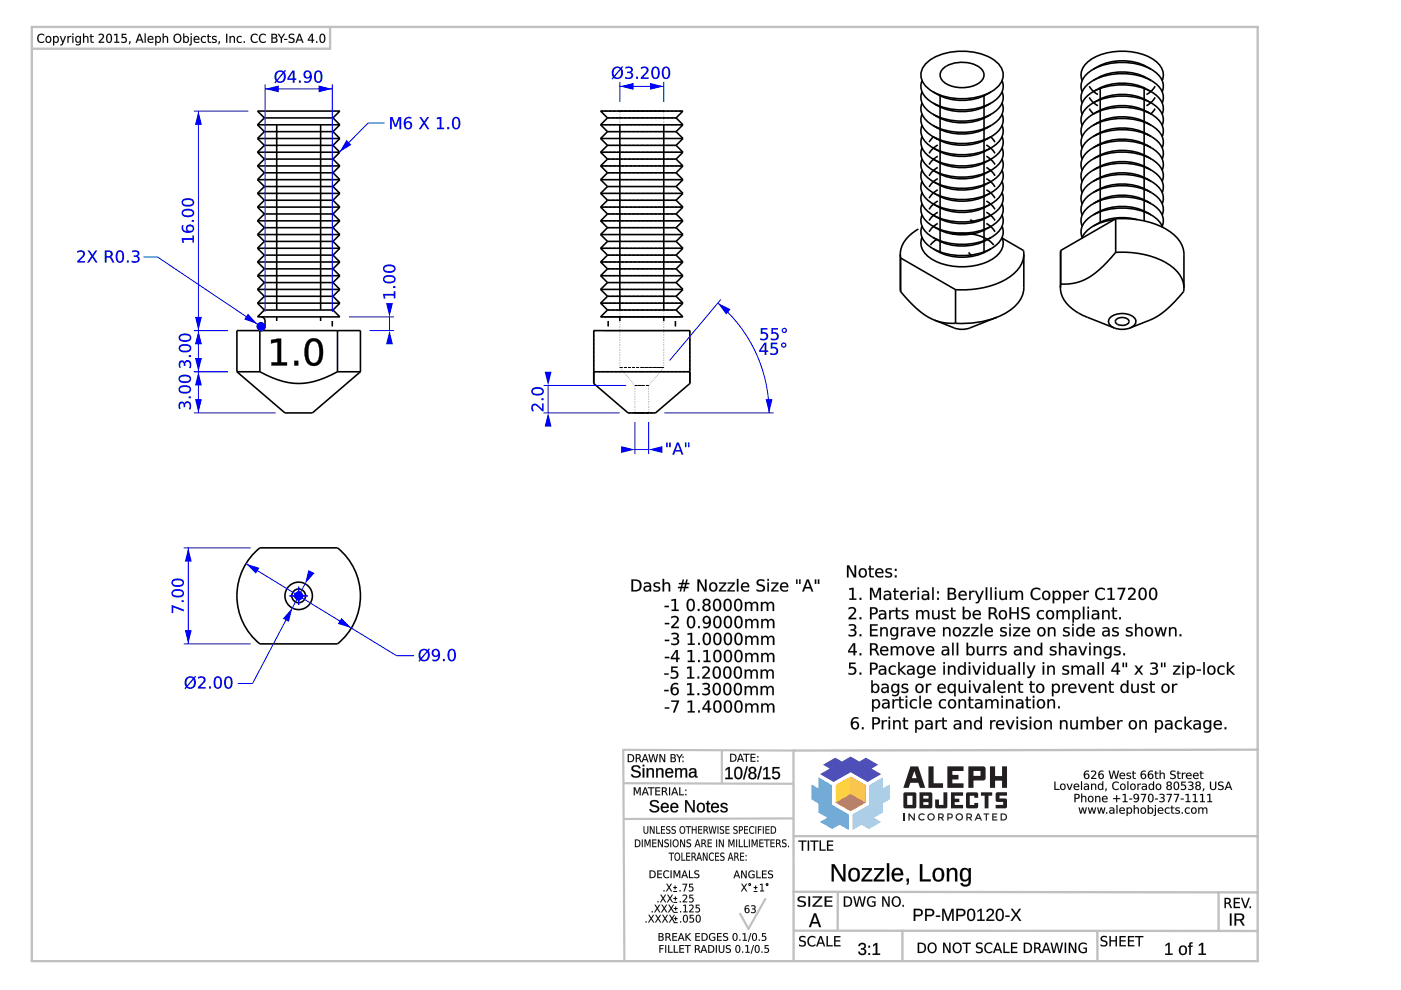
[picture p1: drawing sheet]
<svg xmlns="http://www.w3.org/2000/svg" width="297mm" height="210mm" viewBox="0 0 297 210" stroke-linecap="round" stroke-linejoin="round" font-family="sans-serif">
<g fill="none" stroke="#000" stroke-width=".34">
<path d="M195.5 17.1a3.8 3.8 0 0 0 2.3 4.7M195.5 19.5a3.8 3.8 0 0 0 2.3 4.7M197.8 19.5a3.8 3.8 0 0 1-2.1-5.1 8.4 8.4 0 0 1 6.5-3.4 12.5 12.5 0 0 1 8.9 2 3.5 3.5 0 0 1 0 5.8l-1 .7M197.8 19.5a13.6 13.6 0 0 0 12.3 0M197.8 19.5a11.4 11.4 0 0 0 12.3 0M199.8 14.7a6.6 6.6 0 0 1 8.2-.1 1.91 1.91 0 0 1-.7 3.2 7.1 7.1 0 0 1-7.2-.4 1.77 1.77 0 0 1-.3-2.7zM212.5 17.1a3.8 3.8 0 0 1-2.4 4.7M212.5 19.5a3.8 3.8 0 0 1-2.4 4.7M229.4 17.1a3.6 3.6 0 0 1 1.8-4.4 13.3 13.3 0 0 1 13.4 0 3.7 3.7 0 0 1 1.8 4.4M230.9 18.3l1 1.1M231.8 14.7a11.4 11.4 0 0 1 12.3 0M231.8 14.7a13.6 13.6 0 0 1 12.3 0"/>
<path d="M231.8 14.7a3.8 3.8 0 0 0-2.4 4.8M231.8 17.1a11.4 11.4 0 0 1 12.3 0M231.8 17.1a13.6 13.6 0 0 1 12.3 0M231.8 17.1a3.8 3.8 0 0 0-2.4 4.7M231.8 19.5a11.4 11.4 0 0 1 12.3 0M231.8 19.5a13.6 13.6 0 0 1 12.3 0M231.8 19.5a3.8 3.8 0 0 0-2.4 4.7M231.9 19.5l.9 .6M233.3 18.6v28.5M242.6 18.6v28.2M243.9 19.5l-.8 .6M244.1 14.7a3.8 3.8 0 0 1 2.3 4.8"/>
<path d="M244.1 17.1a3.8 3.8 0 0 1 2.3 4.7M244.1 19.5a3.8 3.8 0 0 1 2.3 4.7M244.9 18.3l-.9 1.1M54.6 26.5h17.5M54.6 29.4h17.5M54.6 32.3h17.5M54.6 35.2h17.5M54.6 38.1h17.5M54.6 38.1l1.4 1.4M54.6 35.2l1.4 1.4M54.6 32.3l1.4 1.4M54.6 26.5l1.4 1.4"/>
<path d="M54.6 29.4l1.4 1.4M56 25l-1.4-1.5h17.5l-1.5 1.5M56 25h14.6M56 27.9h14.6M56 30.8h14.6M56 33.7h14.6M56 39.5h14.6M56 36.6h14.6M56 39.5l-1.4 1.5M56 25l-1.4 1.5M56 27.9l-1.4 1.5M56 30.8l-1.4 1.5"/>
<path d="M56 33.7l-1.4 1.5M56 36.6l-1.4 1.5M58.7 26.5v39.2M68 26.5v39.2M70.6 25l1.5 1.5M70.6 27.9l1.5 1.5M70.6 30.8l1.5 1.5M70.6 39.5l1.5 1.5M70.6 33.7l1.5 1.5M70.6 36.6l1.5 1.5M72.1 26.5l-1.5 1.4M72.1 29.4l-1.5 1.4"/>
<path d="M72.1 32.3l-1.5 1.4M72.1 38.1l-1.5 1.4M72.1 35.2l-1.5 1.4M127.3 26.5h17.5M127.3 29.4h17.5M127.3 32.3h17.5M127.3 35.2h17.5M127.3 38.1h17.5M127.3 35.2l1.5 1.4M127.3 32.3l1.5 1.4M127.3 26.5l1.5 1.4M127.3 29.4l1.5 1.4"/>
<path d="M127.3 38.1l1.5 1.4M128.8 25l-1.5-1.5h17.5l-1.5 1.5M128.8 25h14.5M128.8 27.9h14.5M128.8 30.8h14.5M128.8 33.7h14.5M128.8 39.5h14.5M128.8 36.6h14.5M128.8 39.5l-1.5 1.5M128.8 25l-1.5 1.5M128.8 27.9l-1.5 1.5M128.8 30.8l-1.5 1.5"/>
<path d="M128.8 33.7l-1.5 1.5M128.8 36.6l-1.5 1.5M131.4 26.5v39.2M140.7 26.5v39.2M143.3 25l1.5 1.5M143.3 27.9l1.5 1.5M143.3 30.8l1.5 1.5M143.3 39.5l1.5 1.5M143.3 33.7l1.5 1.5M143.3 36.6l1.5 1.5M144.8 38.1l-1.5 1.4M144.8 35.2l-1.5 1.4"/>
<path d="M144.8 26.5l-1.5 1.4M144.8 29.4l-1.5 1.4M144.8 32.3l-1.5 1.4M195.5 38.5a3.8 3.8 0 0 0 2.3 4.7M195.5 36.1a3.8 3.8 0 0 0 2.3 4.7M195.5 33.7a3.8 3.8 0 0 0 2.3 4.8M195.5 31.3a3.8 3.8 0 0 0 2.3 4.8M195.5 21.8a3.8 3.8 0 0 0 2.3 4.8M195.5 29a3.8 3.8 0 0 0 2.3 4.7M195.5 24.2a3.8 3.8 0 0 0 2.3 4.8M195.5 26.6a3.8 3.8 0 0 0 2.3 4.7M197.8 38.5a11.4 11.4 0 0 0 12.3 0"/>
<path d="M197.8 21.8a13.6 13.6 0 0 0 12.3 0M197.8 38.5a13.6 13.6 0 0 0 12.3 0M197.8 36.1a11.4 11.4 0 0 0 12.3 0M197.8 24.2a13.6 13.6 0 0 0 12.3 0M197.8 36.1a13.6 13.6 0 0 0 12.3 0M197.8 33.7a11.4 11.4 0 0 0 12.3 0M197.8 26.6a13.6 13.6 0 0 0 12.3 0M197.8 33.7a13.6 13.6 0 0 0 12.3 0M197.8 31.3a11.4 11.4 0 0 0 12.3 0M197.8 29a13.6 13.6 0 0 0 12.3 0M197.8 31.3a13.6 13.6 0 0 0 12.3 0M197.8 21.8l1 .6"/>
<path d="M197.8 24.2l1 .6M197.8 26.6l1 .6M197.8 29l1 .6M197.9 29l-.9 1.1M198.4 24.5l.4 .3M198.4 29.3l.4 .3M198.4 22.1l.4 .3M198.4 26.9l.4 .3M198.8 37.9l-1.3 1-.5 .8M198.8 35.5l-1.3 1-.5 .8M198.8 33.1l-1.3 1-.5 .8M198.8 30.7l-1.3 1-.5 .8"/>
<path d="M198.8 22.4a11.4 11.4 0 0 0 10.3 0M198.8 24.8a11.4 11.4 0 0 0 10.3 0M198.8 27.2a11.4 11.4 0 0 0 10.3 0M198.8 29.6a11.4 11.4 0 0 0 10.3 0M199.3 20.3v33.3M208.6 20.3v33.3M209.1 37.9l1.3 1 .6 .8M209.1 35.5l1.3 1 .6 .8M209.1 33.1l1.3 1 .6 .8M209.1 30.7l1.3 1 .6 .8M209.6 22.1l-.5 .3M209.6 24.5l-.5 .3"/>
<path d="M209.6 26.9l-.5 .3M209.6 29.3l-.5 .3M210 29l1 1.1M210.1 21.8l-1 .6M210.1 24.2l-1 .6M210.1 26.6l-1 .6M210.1 29l-1 .6M212.5 38.5a3.8 3.8 0 0 1-2.4 4.7M212.5 36.1a3.8 3.8 0 0 1-2.4 4.7M212.5 33.7a3.8 3.8 0 0 1-2.4 4.8M212.5 31.3a3.8 3.8 0 0 1-2.4 4.8M212.5 21.8a3.8 3.8 0 0 1-2.4 4.8"/>
<path d="M212.5 29a3.8 3.8 0 0 1-2.4 4.7M212.5 24.2a3.8 3.8 0 0 1-2.4 4.8M212.5 26.6a3.8 3.8 0 0 1-2.4 4.7M230.9 20.6l1 1.2M230.9 23l1 1.2M231.8 38.5a13.6 13.6 0 0 1 12.3 0M231.8 38.5a3.8 3.8 0 0 0-2.4 4.7M231.8 36.1a13.6 13.6 0 0 1 12.3 0M231.8 36.1a3.8 3.8 0 0 0-2.4 4.7M231.8 33.7a13.6 13.6 0 0 1 12.3 0M231.8 33.7a3.8 3.8 0 0 0-2.4 4.8M231.8 31.3a13.6 13.6 0 0 1 12.3 0"/>
<path d="M231.8 31.3a3.8 3.8 0 0 0-2.4 4.8M231.8 29a13.6 13.6 0 0 1 12.3 0M231.8 29a3.8 3.8 0 0 0-2.4 4.7M231.8 26.6a13.6 13.6 0 0 1 12.3 0M231.8 26.6a3.8 3.8 0 0 0-2.4 4.7M231.8 21.8a11.4 11.4 0 0 1 12.3 0M231.8 21.8a13.6 13.6 0 0 1 12.3 0M231.8 21.8a3.8 3.8 0 0 0-2.4 4.8M231.8 24.2a13.6 13.6 0 0 1 12.3 0M231.8 24.2a3.8 3.8 0 0 0-2.4 4.8M231.9 21.8l.9 .6M232.8 37.9l-.5 .3"/>
<path d="M232.8 35.5l-.5 .3M232.8 33.1l-.5 .3M232.8 30.7l-.5 .3M232.8 28.4l-.5 .3M232.8 26l-.5 .3M232.8 23.6l-.5 .3M232.8 37.9l-1 .6M232.8 35.5l-1 .6M232.8 33.1l-1 .6M232.8 30.7l-1 .6M232.8 28.4l-1 .6M232.8 26l-1 .6"/>
<path d="M232.8 23.6l-1 .6M232.8 37.9a11.4 11.4 0 0 1 10.3 0M232.8 35.5a11.4 11.4 0 0 1 10.3 0M232.8 33.1a11.4 11.4 0 0 1 10.3 0M232.8 30.7a11.4 11.4 0 0 1 10.3 0M232.8 28.4a11.4 11.4 0 0 1 10.3 0M232.8 26a11.4 11.4 0 0 1 10.3 0M232.8 23.6a11.4 11.4 0 0 1 10.3 0M243.1 35.5l.4 .3M243.1 30.7l.4 .3M243.1 37.9l.4 .3M243.1 33.1l.4 .3"/>
<path d="M243.1 28.4l.4 .3M243.1 26l.4 .3M243.1 23.6l.4 .3M243.1 37.9l1 .6M243.1 35.5l1 .6M243.1 33.1l1 .6M243.1 30.7l1 .6M243.1 28.4l1 .6M243.1 26l1 .6M243.1 23.6l1 .6M243.9 21.8l-.8 .6M244.1 38.5a3.8 3.8 0 0 1 2.3 4.7"/>
<path d="M244.1 36.1a3.8 3.8 0 0 1 2.3 4.7M244.1 33.7a3.8 3.8 0 0 1 2.3 4.8M244.1 31.3a3.8 3.8 0 0 1 2.3 4.8M244.1 29a3.8 3.8 0 0 1 2.3 4.7M244.1 26.6a3.8 3.8 0 0 1 2.3 4.7M244.1 21.8a3.8 3.8 0 0 1 2.3 4.8M244.1 24.2a3.8 3.8 0 0 1 2.3 4.8M244.9 20.6l-.9 1.2M244.9 23l-.9 1.2M54.6 58.5h17.5M54.6 55.5h17.5M54.6 52.6h17.5"/>
<path d="M54.6 49.7h17.5M54.6 46.8h17.5M54.6 43.9h17.5M54.6 41h17.5M54.6 58.5l1.4 1.4M54.6 55.5l1.4 1.5M54.6 52.6l1.4 1.5M54.6 49.7l1.4 1.5M54.6 46.8l1.4 1.5M54.6 43.9l1.4 1.5M54.6 41l1.4 1.5M56 59.9h14.6"/>
<path d="M56 57h14.6M56 54.1h14.6M56 51.2h14.6M56 48.3h14.6M56 45.4h14.6M56 42.5h14.6M56 42.5l-1.4 1.4M56 59.9l-1.4 1.5M56 45.4l-1.4 1.4M56 57l-1.4 1.5M56 48.3l-1.4 1.4M56 54.1l-1.4 1.4"/>
<path d="M56 51.2l-1.4 1.4M70.6 59.9l1.5 1.5M70.6 57l1.5 1.5M70.6 54.1l1.5 1.4M70.6 51.2l1.5 1.4M70.6 48.3l1.5 1.4M70.6 45.4l1.5 1.4M70.6 42.5l1.5 1.4M72.1 58.5l-1.5 1.4M72.1 55.5l-1.5 1.5M72.1 52.6l-1.5 1.5M72.1 49.7l-1.5 1.5"/>
<path d="M72.1 46.8l-1.5 1.5M72.1 43.9l-1.5 1.5M72.1 41l-1.5 1.5M127.3 58.5h17.5M127.3 55.5h17.5M127.3 52.6h17.5M127.3 49.7h17.5M127.3 46.8h17.5M127.3 43.9h17.5M127.3 41h17.5M127.3 49.7l1.5 1.5M127.3 58.5l1.5 1.4"/>
<path d="M127.3 55.5l1.5 1.5M127.3 52.6l1.5 1.5M127.3 46.8l1.5 1.5M127.3 43.9l1.5 1.5M127.3 41l1.5 1.5M128.8 59.9h14.5M128.8 57h14.5M128.8 54.1h14.5M128.8 51.2h14.5M128.8 48.3h14.5M128.8 45.4h14.5M128.8 42.5h14.5"/>
<path d="M128.8 59.9l-1.5 1.5M128.8 57l-1.5 1.5M128.8 54.1l-1.5 1.4M128.8 51.2l-1.5 1.4M128.8 48.3l-1.5 1.4M128.8 42.5l-1.5 1.4M128.8 45.4l-1.5 1.4M143.3 59.9l1.5 1.5M143.3 57l1.5 1.5M143.3 54.1l1.5 1.4M143.3 51.2l1.5 1.4M143.3 48.3l1.5 1.4"/>
<path d="M143.3 45.4l1.5 1.4M143.3 42.5l1.5 1.4M144.8 49.7l-1.5 1.5M144.8 43.9l-1.5 1.5M144.8 58.5l-1.5 1.4M144.8 41l-1.5 1.5M144.8 55.5l-1.5 1.5M144.8 52.6l-1.5 1.5M144.8 46.8l-1.5 1.5M190.9 53.9l.1 .8M190.9 53.9l.1 7.9M191 54.7l11.6 6.7"/>
<path d="M191 54.7v7.1M194.7 48.6a6.7 6.7 0 0 0-3.8 5.3M195.5 50.3a3.6 3.6 0 0 0 1.8 4.5 13.3 13.3 0 0 0 13.4 0 3.7 3.7 0 0 0 1.8-4.5M195.5 48a3.8 3.8 0 0 0 2.3 4.7M195.5 45.6a3.8 3.8 0 0 0 2.3 4.7M195.5 43.2a3.8 3.8 0 0 0 2.3 4.8M195.5 40.8a3.8 3.8 0 0 0 2.3 4.8M197.8 52.7a11.4 11.4 0 0 0 12.3 0M197.8 52.7a13.6 13.6 0 0 0 12.3 0M197.8 50.3a11.4 11.4 0 0 0 12.3 0M197.8 50.3a13.6 13.6 0 0 0 12.3 0M197.8 48a11.4 11.4 0 0 0 12.3 0"/>
<path d="M197.8 48a13.6 13.6 0 0 0 12.3 0M197.8 45.6a11.4 11.4 0 0 0 12.3 0M197.8 45.6a13.6 13.6 0 0 0 12.3 0M197.8 43.2a11.4 11.4 0 0 0 12.3 0M197.8 43.2a13.6 13.6 0 0 0 12.3 0M197.8 40.8a11.4 11.4 0 0 0 12.3 0M197.8 40.8a13.6 13.6 0 0 0 12.3 0M198.8 50.7l-1.5 1.3M198.8 47.4l-.9 .6-.9 1.2M198.8 42.6l-.9 .7-.9 1.1M198.8 45l-1.3 1-.5 .8M198.8 40.2l-.9 .7-.9 1.1"/>
<path d="M201.9 49.6a10.5 10.5 0 0 1 8.4 1.9l.4 .5M205.4 53.5l.7 .9M205.7 46.6l1.1 .6M209.1 47.4l.9 .6 1 1.2M209.1 45l.9 .6M209.1 42.6l.9 .7 1 1.1M209.1 40.2l.9 .6M210 45.6l1 1.2M210 40.9l1 1.1M212.5 48a3.8 3.8 0 0 1-2.4 4.7M212.5 45.6a3.8 3.8 0 0 1-2.4 4.7M212.5 43.2a3.8 3.8 0 0 1-2.4 4.8"/>
<path d="M212.5 40.8a3.8 3.8 0 0 1-2.4 4.8M212.5 50.5l4.5 2.6 .1 .8M217.1 53.9a6.3 6.3 0 0 1-3.5 5.1 19.1 19.1 0 0 1-11 2.4M217.1 53.9v7.1a6.5 6.5 0 0 1-3.8 5.3l-1.9 1M224.9 53.1l-.1 7.9M224.9 53.1v7.1M231.8 48l-1.6 1.1-.8 1.4M231.8 45.6a13.6 13.6 0 0 1 12.3 0M231.8 45.6a3.8 3.8 0 0 0-2.4 4.7M231.8 43.2a13.6 13.6 0 0 1 12.3 0M231.8 43.2a3.8 3.8 0 0 0-2.4 4.8M231.8 40.8a13.6 13.6 0 0 1 12.3 0"/>
<path d="M231.8 40.8a3.8 3.8 0 0 0-2.4 4.8M232.8 45l-.5 .3M232.8 42.6l-.5 .3M232.8 40.2l-.5 .3M232.8 45l-1 .6M232.8 42.6l-1 .6M232.8 40.2l-1 .6M232.8 45a11.4 11.4 0 0 1 10.3 0M232.8 42.6a11.4 11.4 0 0 1 10.3 0M232.8 40.2a11.4 11.4 0 0 1 10.3 0M236.2 46.6l-2.7 .6-1.7 .8M236.5 46.4a17.9 17.9 0 0 1 12.5 3.5 5.5 5.5 0 0 1 2 4v7.1"/>
<path d="M236.5 53.5a17.9 17.9 0 0 1 12.5 3.5 5.5 5.5 0 0 1 2 4M236.5 53.5a19.3 19.3 0 0 1-7.3 6.1l-2.5 .6h-1.8M236.5 46.4l-11.6 6.7M236.5 46.4v7.1M241.2 46.6a11.4 11.4 0 0 0-9.4 1.4M243.1 42.6l.4 .3M243.1 40.2l.4 .3M243.1 45l.4 .3M243.1 45l1 .6M243.1 42.6l1 .6M243.1 40.2l1 .6M244.1 45.6l1.5 1.2 .9 1.4"/>
<path d="M244.1 43.2a3.8 3.8 0 0 1 2.3 4.8M244.1 40.8a3.8 3.8 0 0 1 2.3 4.8M50.2 78.8h4.9M50.2 78.8l10.2 8.7h5.8l10.2-8.7M54.6 64.3h17.5M54.6 61.4h17.5M54.6 64.3l1.4 1.4M54.6 61.4l1.4 1.4M55.1 70.1h-4.9v8.7M55.1 78.8a15.6 15.6 0 0 0 10.4 2.3 19.8 19.8 0 0 0 6.1-2.3M55.1 70.1h16.5M55.1 70.1v8.7"/>
<path d="M55.3 67.2a.87 .87 0 0 1 .9 .9v1.1a.87 .87 0 0 1-.9 .9M56 65.7l-1.4 1.5h17.5l-1.5-1.5M56 65.7h14.6M56 62.8h14.6M56 62.8l-1.4 1.5M58.7 67.2v.9M68 67.2v.9M70.5 68.1v1.1M70.6 62.8l1.5 1.5M71.6 70.1h4.8v8.7M71.6 78.8h4.8M71.6 70.1v8.7"/>
<path d="M72.1 64.3l-1.5 1.4M72.1 61.4l-1.5 1.4M125.9 78.8v-8.7h20.4v8.7M125.9 78.8v2.5l7.3 6.2h5.8l7.3-6.2v-2.5M125.9 78.8h20.4M127.3 64.3h17.5M127.3 61.4h17.5M127.3 64.3l1.5 1.4M127.3 61.4l1.5 1.4M128.8 65.7l-1.5 1.5h17.5l-1.5-1.5M128.8 65.7h14.5M128.8 62.8h14.5"/>
<path d="M128.8 62.8l-1.5 1.5M128.9 68.1v1.1M131.4 67.2v.9M140.7 67.2v.9M143.2 68.1v1.1M143.3 62.8l1.5 1.5M144.8 64.3l-1.5 1.4M144.8 61.4l-1.5 1.4M191 61.8a19 19 0 0 0 7.1 6.1M198.1 67.9l2.1 .5 2.4 .1M202.6 61.4v7.1M211.4 67.3a20.9 20.9 0 0 1-8.8 1.2"/>
<path d="M211.4 67.3l-5.8 2.2-1.6 .3-1.7-.3-4.2-1.6M224.8 61a7 7 0 0 0 4.6 5.8l6.9 2.7M224.9 60.2l-.1 .8M236.3 69.5a1.36 1.36 0 0 1-1.2-1.2 1.36 1.36 0 0 1 .9-1.4 3.9 3.9 0 0 1 4.7 .8 1.39 1.39 0 0 1-1.1 1.8M236.3 69.5l1.6 .3 1.7-.3M236.8 67.7a1.77 1.77 0 0 1 2.6 .5 1.75 1.75 0 0 1-2.7 .4 .57 .57 0 0 1 .1-.9zM251 61a1.65 1.65 0 0 1-.7 1.5 18.1 18.1 0 0 1-6.5 5.4l-4.2 1.6M54.3 116.9l.8-.7h16.5a13.1 13.1 0 0 1 0 20.3h-16.5a13.1 13.1 0 0 1-.8-19.6z"/>
<circle cx="63.3" cy="126.3" r="2.91"/>
<circle cx="63.3" cy="126.3" r="1.45"/>
</g>
<g fill="none" stroke="#000" stroke-width=".21" stroke-dasharray=".6 .3" stroke-linecap="butt">
<path d="M127.3 23.5h8.8M127.3 26.5h8.8M127.3 29.4h8.8M127.3 32.3h8.8M127.3 35.2h8.8M127.3 38.1h8.8M128.8 25h7.3M128.8 27.9h7.3M128.8 30.8h7.3M128.8 33.7h7.3M128.8 39.5h7.3M128.8 36.6h7.3"/>
<path d="M131.4 23.5h4.7M136.1 23.5h4.6M136.1 23.5h8.7M136.1 25h7.2M136.1 26.5h8.7M136.1 27.9h7.2M136.1 29.4h8.7M136.1 30.8h7.2M136.1 32.3h8.7M136.1 33.7h7.2M136.1 39.5h7.2M136.1 35.2h8.7"/>
<path d="M136.1 38.1h8.7M136.1 36.6h7.2M140.7 23.5h-9.3M127.3 58.5h8.8M127.3 55.5h8.8M127.3 52.6h8.8M127.3 49.7h8.8M127.3 46.8h8.8M127.3 43.9h8.8M127.3 41h8.8M128.8 59.9h7.3M128.8 57h7.3"/>
<path d="M128.8 54.1h7.3M128.8 51.2h7.3M128.8 48.3h7.3M128.8 45.4h7.3M128.8 42.5h7.3M136.1 59.9h7.2M136.1 58.5h8.7M136.1 57h7.2M136.1 55.5h8.7M136.1 54.1h7.2M136.1 52.6h8.7M136.1 51.2h7.2"/>
<path d="M136.1 49.7h8.7M136.1 48.3h7.2M136.1 46.8h8.7M136.1 45.4h7.2M136.1 43.9h8.7M136.1 42.5h7.2M136.1 41h8.7M125.9 70.1h10.2M125.9 70.1v8.7M125.9 78.8h10.2M127.3 67.2h8.8M127.3 64.3h8.8"/>
<path d="M127.3 61.4h8.8M128.1 67.2h8M128.1 70.1h8M128.8 65.7h7.3M128.8 62.8h7.3M131.4 77.9h4.7M136.1 67.2h8.7M136.1 67.2h8M136.1 65.7h7.2M136.1 64.3h8.7M136.1 62.8h7.2M136.1 70.1h8"/>
<path d="M136.1 61.4h8.7M136.1 70.1h10.2M136.1 78.8h10.2M136.1 77.9h4.6M140.7 77.9h-9.3M144.1 67.2h-16M144.1 70.1h-16M146.3 70.1v8.7M133.2 87.5h2.9M134.6 87.5h1.5M134.6 81.7h1.5M136.1 87.5h2.9"/>
<path d="M136.1 87.5h1.4M136.1 81.7h1.4M137.5 87.5h-2.9M137.5 81.7h-2.9"/>
</g>
<path d="M131.4 23.5v3M140.7 23.5v3M131.4 65.7v1.5M131.4 68.1v9.8M140.7 65.7v1.5M140.7 68.1v9.8M134.6 87.5v-5.8M134.6 81.7l-3.2-3.8M137.5 87.5v-5.8M137.5 81.7l3.2-3.8" fill="none" stroke="#000" stroke-width=".21" stroke-dasharray=".1 .3" stroke-linecap="butt"/>
<g fill="#000">
<path d="M57.5 72.1l2.1-.3v5h1.2v.7h-3.2v-.7h1.2v-4.3l-1.3 .3zM62.4 76.5h.8v1h-.8zM65.8 72.7a4.5 4.5 0 0 0 0 4 1.05 1.05 0 0 0 1.2 .2 1.05 1.05 0 0 0 .6-1.1 3.8 3.8 0 0 0-.5-3.3l-.8-.1zM65.3 72.2a1.86 1.86 0 0 1 2-.3 1.86 1.86 0 0 1 1.1 1.7 3.9 3.9 0 0 1-.9 3.7 1.87 1.87 0 0 1-2.8-1.6 4.3 4.3 0 0 1 .6-3.5z"/>
<path d="M57.4 72.1l2.2-.3v5h1.3v.7h-3.4v-.7h1.3v-4.2l-1.4 .2zM57.5 72.1v.7l1.4-.3v4.4l-1.3-.1v.7h3.2v-.7l-1.2 .1v-5.1zM62.4 76.5h.9v1h-.9zM62.4 76.5v1h.8v-1zM65.8 72.7a4.5 4.5 0 0 0 0 3.9 1.02 1.02 0 0 0 1.2 .2 1.02 1.02 0 0 0 .6-1 3.8 3.8 0 0 0-.6-3.3l-.7-.1zM65.8 72.6a1.09 1.09 0 0 1 1.2-.2 1.09 1.09 0 0 1 .7 1.1 3.8 3.8 0 0 1-.6 3.4 1.12 1.12 0 0 1-1.7-1 4.8 4.8 0 0 1 .4-3.3zM65.3 72.2a1.89 1.89 0 0 1 2-.4 1.89 1.89 0 0 1 1.1 1.8 4 4 0 0 1-.9 3.7 1.91 1.91 0 0 1-2.9-1.6 4.3 4.3 0 0 1 .7-3.5zM65.4 72.2a4.4 4.4 0 0 0 0 4.9 1.82 1.82 0 0 0 1.9 .3 1.82 1.82 0 0 0 1.1-1.7 3.8 3.8 0 0 0-1-3.8 1.86 1.86 0 0 0-2 .3z"/>
<path d="M179.6 119.9h.4l1.2 2.1v-2.1h.3v2.5h-.5l-1.1-2.1v2.1h-.3zM182.5 120.9a.71 .71 0 0 0-.1 .9 .71 .71 0 0 0 .8 .3 .69 .69 0 0 0 .3-.9 .69 .69 0 0 0-1-.3zM182 121.4a.96 .96 0 0 1 1.9 0 .96 .96 0 0 1-1.9 0zM184.3 120h.3v.5h.7v.3h-.7v1.2l.2 .1 .5 .1v.2h-.7l-.2-.2-.1-1.4h-.2v-.3h.2zM185.8 120.7a.88 .88 0 0 1 1.1-.2 .88 .88 0 0 1 .4 1h-1.4a.82 .82 0 0 0 1.3 .5v.3a1.08 1.08 0 0 1-1.4-.1 1.08 1.08 0 0 1 0-1.5zM186.1 120.9l-.2 .4h1.1a.55 .55 0 0 0-.3-.5 .55 .55 0 0 0-.6 .1zM187.9 120.6l1-.1 .2 .1v.3a.74 .74 0 0 0-1.1 .1l.1 .2a.99 .99 0 0 1 1 .9 1.08 1.08 0 0 1-1.4 .3v-.4a.78 .78 0 0 0 1.1-.1v-.2a.95 .95 0 0 1-1.1-.8zM189.7 122h.4v.4h-.4zM189.7 120.6h.4v.4h-.4z"/>
<path d="M179.6 119.9h.5l1.1 2.1v-2.1h.3v2.5h-.5l-1.1-2.1v2.1h-.3zM179.6 119.9v2.5h.3v-2.2l1.1 2.2h.5v-2.5h-.3v2.2l-1.2-2.2zM182.6 120.8a.67 .67 0 0 0-.2 .9 .67 .67 0 0 0 .9 .3 .69 .69 0 0 0 .1-.8 .69 .69 0 0 0-.8-.4zM182.5 120.9a.7 .7 0 0 1 1 .4 .7 .7 0 0 1-.6 .9 .79 .79 0 0 1-.4-1.3zM181.9 121.4a1 1 0 0 1 2 0 1 1 0 0 1-2 0zM182 121.4a.95 .95 0 0 0 1.9 0 .95 .95 0 0 0-1.9 0zM184.3 120h.3v.5h.7v.3h-.7l.1 1.2 .1 .1h.5v.3a.71 .71 0 0 1-1-.6v-1h-.2v-.3h.2zM184.3 120v.5h-.2v.3l.2-.1 .1 1.5 .2 .1 .7 .1v-.2l-.6-.1-.1-.3v-1.1l.7 .1v-.3h-.7v-.5zM185.8 120.7a.89 .89 0 0 1 1.1-.2 .89 .89 0 0 1 .4 1.1l-1.4-.1a.81 .81 0 0 0 .5 .7 .81 .81 0 0 0 .9-.2 .63 .63 0 0 1-1.1 .5 1.06 1.06 0 0 1-.4-1.8zM185.8 120.8a1.06 1.06 0 0 0 0 1.4 1.06 1.06 0 0 0 1.4 .1v-.3a.82 .82 0 0 1-.8 .2 .82 .82 0 0 1-.6-.7h1.5a.87 .87 0 0 0-.4-.9 .87 .87 0 0 0-1.1 .2zM186.1 120.9l-.2 .4h1.1a.53 .53 0 0 0-.3-.5 .53 .53 0 0 0-.6 .1zM186 120.9a.55 .55 0 0 1 .7-.2 .55 .55 0 0 1 .3 .6h-1.1zM187.9 120.6l.3-.1a.52 .52 0 0 1 .6-.1 .52 .52 0 0 1 .3 .5h-.1a.64 .64 0 0 0-.9 .2l.4 .2a.6 .6 0 0 1 .7 .7 .6 .6 0 0 1-.8 .5l-.7-.1v-.4a.85 .85 0 0 0 1.1-.1l-.1-.2-.4-.1a.54 .54 0 0 1-.6-.4 .54 .54 0 0 1 .2-.6zM187.9 120.6a.55 .55 0 0 0-.1 .7 .55 .55 0 0 0 .6 .3l.4 .2a.56 .56 0 0 1-.3 .5 .56 .56 0 0 1-.6-.2l-.2-.1v.3a.96 .96 0 0 0 1.4-.4l-.2-.4-.9-.4a.59 .59 0 0 1 .5-.5 .59 .59 0 0 1 .6 .2v-.2l-.3-.1zM189.7 122h.4v.4h-.4zM189.7 122v.4h.4v-.4zM189.7 120.6h.4v.5h-.4zM189.7 120.6v.4h.4v-.4z"/>
<path d="M134.2 123.1v2a1.06 1.06 0 0 0 1.5-1 1.06 1.06 0 0 0-1.5-1zM133.9 122.9h.7a1.28 1.28 0 0 1 1.4 1.2 1.28 1.28 0 0 1-1.4 1.3h-.7zM136.9 124.5a.46 .46 0 0 0 .3 .7 .46 .46 0 0 0 .5-.5v-.3zM136.6 123.6a.93 .93 0 0 1 1.4 .7v1.1h-.3v-.3a.68 .68 0 0 1-.8 .4 .68 .68 0 0 1-.4-.9 .68 .68 0 0 1 .8-.4h.4a.67 .67 0 0 0-.4-.5 .67 .67 0 0 0-.7 .2zM138.7 123.6l1.1-.1h.1v.3a.74 .74 0 0 0-1 .2v.2a.99 .99 0 0 1 1.1 .8 1.08 1.08 0 0 1-1.5 .3v-.3a.78 .78 0 0 0 1.2-.1l-.1-.2a.95 .95 0 0 1-1-.9zM140.5 122.7h.3v1.1a.69 .69 0 0 1 .8-.3 .69 .69 0 0 1 .5 .7v1.2h-.3v-1.1a.49 .49 0 0 0-.6-.6 .49 .49 0 0 0-.4 .6v1.1h-.3zM144.8 123.9l-.2 .5h.5l.2-.5zM143.9 123.6h.7l.1-.7h.3l-.2 .7h.5l.2-.7h.3l-.2 .7h.5v.3h-.6l-.1 .5h.5v.3h-.6l-.1 .7h-.3l.2-.7h-.5l-.2 .7h-.3l.2-.7h-.5v-.3h.6l.1-.5h-.6zM147.9 122.9h.4l1.2 2.1v-2.1h.3v2.5h-.5l-1.1-2.1v2.1h-.3zM150.8 123.9a.71 .71 0 0 0-.1 .9 .71 .71 0 0 0 .8 .3 .69 .69 0 0 0 .3-.9 .69 .69 0 0 0-1-.3zM150.3 124.4a.96 .96 0 0 1 1.9 0 .96 .96 0 0 1-1.9 0zM152.5 123.5h1.5v.3l-1.2 1.4h1.2v.2h-1.6v-.3l1.2-1.4h-1.1zM154.3 123.5h1.5v.3l-1.2 1.4h1.2v.2h-1.6v-.3l1.2-1.4h-1.1zM156.2 122.7h.4v2.7h-.4zM157.3 123.7a.88 .88 0 0 1 1.1-.2 .88 .88 0 0 1 .5 1h-1.5a.82 .82 0 0 0 1.4 .5v.3a1.08 1.08 0 0 1-1.4-.1 1.08 1.08 0 0 1-.1-1.5zM157.6 123.9l-.2 .4h1.1a.55 .55 0 0 0-.3-.6 .55 .55 0 0 0-.6 .2zM160.6 123l.4-.2h.7l.3 .1v.4a.72 .72 0 0 0-.7-.2 .72 .72 0 0 0-.5 .6l.1 .1a1.37 1.37 0 0 1 1.3 .9 1.16 1.16 0 0 1-1.8 .6v-.4a.91 .91 0 0 0 1.4-.2l-.1-.3a1.41 1.41 0 0 1-1.3-.9zM162.7 123.5h.3v1.9h-.3zM162.7 122.7h.3v.4h-.3zM163.5 123.5h1.5v.3l-1.1 1.4h1.1v.2h-1.5v-.3l1.2-1.4h-1.2zM165.6 123.7a.88 .88 0 0 1 1.1-.2 .88 .88 0 0 1 .4 1h-1.4a.82 .82 0 0 0 1.4 .5v.3a1.08 1.08 0 0 1-1.5-.1 1.08 1.08 0 0 1 0-1.5zM165.9 123.9l-.2 .4h1.1a.55 .55 0 0 0-.3-.6 .55 .55 0 0 0-.6 .2zM168.8 122.9h.3v.9h-.3zM169.4 122.9h.3v.9h-.3zM171.3 123.2l-.5 1.3h.9zM171.1 122.9h.3l1 2.5h-.3l-.3-.7h-1.1l-.3 .7h-.3zM172.8 122.9h.3v.9h-.3zM173.4 122.9h.3v.9h-.3z"/>
<path d="M134.2 123.1v2a1.04 1.04 0 0 0 1.4-1 1.04 1.04 0 0 0-1.4-.9zM134.2 123.1a1.07 1.07 0 0 1 1.5 1 1.07 1.07 0 0 1-1.5 1zM133.9 122.8a1.78 1.78 0 0 1 2 .8 1.29 1.29 0 0 1-.1 1.3 1.29 1.29 0 0 1-1.2 .5h-.7zM133.9 122.9v2.5h.7a1.26 1.26 0 0 0 1.4-1.3 1.26 1.26 0 0 0-1.4-1.2zM136.9 124.5a.44 .44 0 0 0 .3 .7 .44 .44 0 0 0 .5-.5v-.3zM136.9 124.5l.8-.1a.55 .55 0 0 1-.3 .7 .55 .55 0 0 1-.7-.3zM136.6 123.6a.99 .99 0 0 1 1.5 .7v1.1h-.4v-.3a.69 .69 0 0 1-.8 .4 .69 .69 0 0 1-.5-.9 .69 .69 0 0 1 .9-.4h.4a.68 .68 0 0 0-.5-.5 .68 .68 0 0 0-.6 .2zM136.6 123.6v.3a.7 .7 0 0 1 1.1 .3 .87 .87 0 0 0-1.2 .8 .71 .71 0 0 0 .6 .4 .71 .71 0 0 0 .6-.3v.3h.3a2.11 2.11 0 0 0-.2-1.7l-.6-.2zM138.7 123.6l.4-.2a.52 .52 0 0 1 .5 0 .52 .52 0 0 1 .3 .5 .64 .64 0 0 0-1 .2l.5 .2a.6 .6 0 0 1 .6 .7 .6 .6 0 0 1-.8 .5l-.7-.2v-.3a.85 .85 0 0 0 1.2-.1l-.1-.2-.5-.2a.54 .54 0 0 1-.5-.3 .54 .54 0 0 1 .1-.6zM138.8 123.6a.55 .55 0 0 0-.2 .7 .55 .55 0 0 0 .6 .3l.5 .2a.56 .56 0 0 1-.4 .4 .56 .56 0 0 1-.6-.1l-.2-.1v.3a.96 .96 0 0 0 1.5-.4l-.3-.5-.8-.3a.59 .59 0 0 1 .4-.5 .59 .59 0 0 1 .6 .2v-.3h-.3zM140.5 122.7h.3v1.1a.7 .7 0 0 1 .8-.3 .7 .7 0 0 1 .5 .7v1.2h-.3v-1.1a.47 .47 0 0 0-.6-.6 .47 .47 0 0 0-.4 .6v1.1h-.3zM140.5 122.7v2.7h.3v-1.1a.51 .51 0 0 1 .4-.6 .51 .51 0 0 1 .6 .6v1.1h.3v-1.2a.68 .68 0 0 0-.5-.7 .68 .68 0 0 0-.8 .3v-1.1zM144.8 123.9l-.2 .5h.5l.2-.5zM144.8 123.8h.5l-.2 .7h-.5zM143.9 123.6h.7l.1-.7h.3l-.2 .7h.5l.2-.7h.3l-.2 .7h.6v.3h-.7l-.1 .5h.6v.3h-.7l-.1 .7h-.3l.2-.7h-.5l-.2 .7h-.3l.2-.7h-.6v-.3h.7l.1-.5h-.6zM143.9 123.6v.3l.6-.1-.1 .7-.6-.1v.3h.5l-.2 .7h.3l.1-.7h.6l-.2 .7h.3l.1-.7h.6v-.3l-.5 .1 .1-.7 .6 .1v-.3h-.5l.2-.7h-.3l-.2 .7h-.5l.2-.7h-.3l-.1 .7zM147.9 122.8h.5l1.1 2.2v-2.2h.3v2.6h-.5l-1.1-2.1v2.1h-.3zM147.9 122.9v2.5h.3v-2.2l1.1 2.2h.5v-2.5h-.3v2.2l-1.2-2.2zM150.9 123.8a.67 .67 0 0 0-.2 .9 .67 .67 0 0 0 .9 .3 .69 .69 0 0 0 .1-.9 .69 .69 0 0 0-.8-.3zM150.8 123.9a.7 .7 0 0 1 1 .4 .7 .7 0 0 1-.6 .9 .79 .79 0 0 1-.4-1.3zM150.2 124.4a1 1 0 0 1 2 0 1 1 0 0 1-2 0zM150.3 124.4a.95 .95 0 0 0 1.9 0 .95 .95 0 0 0-1.9 0zM152.5 123.5h1.5v.3l-1.2 1.4 1.2-.1v.3h-1.6v-.3l1.2-1.3h-1.1zM152.5 123.5v.2h1.2l-1.3 1.4v.3h1.6v-.2h-1.3l1.3-1.4v-.3zM154.3 123.5h1.5v.3l-1.2 1.4 1.2-.1v.3h-1.6v-.3l1.2-1.3h-1.1zM154.3 123.5v.2h1.2l-1.3 1.4v.3h1.6v-.2h-1.2l1.2-1.4v-.3zM156.2 122.7h.4v2.7h-.4zM156.2 122.7v2.7h.4v-2.7zM157.3 123.7a.89 .89 0 0 1 1.1-.2 .89 .89 0 0 1 .5 1h-1.5a.81 .81 0 0 0 .6 .7 .81 .81 0 0 0 .8-.2 .63 .63 0 0 1-1 .4 1.06 1.06 0 0 1-.5-1.7zM157.4 123.7a1.06 1.06 0 0 0 0 1.5 1.06 1.06 0 0 0 1.4 .1v-.3a.82 .82 0 0 1-.9 .2 .82 .82 0 0 1-.5-.7h1.4a.87 .87 0 0 0-.4-1 .87 .87 0 0 0-1 .2zM157.6 123.9l-.2 .4h1.1a.53 .53 0 0 0-.3-.5 .53 .53 0 0 0-.6 .1zM157.6 123.8a.55 .55 0 0 1 .6-.1 .55 .55 0 0 1 .3 .6h-1.1zM160.6 123l.4-.2h.7l.4 .1-.1 .4a.71 .71 0 0 0-.7-.2 .71 .71 0 0 0-.5 .6l.6 .2a.8 .8 0 0 1 .8 1.1 .8 .8 0 0 1-1.2 .5l-.6-.2v-.4a.89 .89 0 0 0 1.4-.2l-.1-.3-.4-.1a.76 .76 0 0 1-.8-.4 .76 .76 0 0 1 .1-.9zM160.7 123a.68 .68 0 0 0-.2 .8 .68 .68 0 0 0 .6 .4 .53 .53 0 0 1 .8 .6 .53 .53 0 0 1-.9 .4l-.6-.3v.4a1.14 1.14 0 0 0 1.8-.6 .87 .87 0 0 0-1-.8h-.2a.47 .47 0 0 1-.2-.7 .47 .47 0 0 1 .7-.1l.6 .2-.1-.4h-.3l-.7-.1zM162.7 123.5h.3v1.9h-.3zM162.7 123.5v1.9h.3v-1.9zM162.7 122.7h.3v.5h-.3zM162.7 122.7v.4h.3v-.4zM163.5 123.5h1.6v.3l-1.2 1.4 1.2-.1v.3h-1.6v-.3l1.2-1.3h-1.2zM163.5 123.5v.2h1.2l-1.2 1.4v.3h1.5v-.2h-1.2l1.2-1.4v-.3zM165.6 123.7a.89 .89 0 0 1 1.1-.2 .89 .89 0 0 1 .4 1h-1.4a.81 .81 0 0 0 .5 .7 .81 .81 0 0 0 .9-.2 .63 .63 0 0 1-1 .4 1.06 1.06 0 0 1-.5-1.7zM165.6 123.7a1.06 1.06 0 0 0 0 1.5 1.06 1.06 0 0 0 1.5 .1v-.3a.82 .82 0 0 1-.9 .2 .82 .82 0 0 1-.5-.7h1.4a.87 .87 0 0 0-.4-1 .87 .87 0 0 0-1.1 .2zM165.9 123.9l-.2 .4h1.1a.53 .53 0 0 0-.3-.5 .53 .53 0 0 0-.6 .1zM165.9 123.8a.55 .55 0 0 1 .6-.1 .55 .55 0 0 1 .3 .6h-1.1zM168.8 122.8h.3v1h-.3zM168.8 122.9v.9h.3v-.9zM169.4 122.8h.3v1h-.3zM169.4 122.9v.9h.3v-.9zM171.2 123.2l-.4 1.3h.9zM171.3 123.1l.4 1.4h-.9zM171 122.8h.5l.9 2.6h-.4l-.2-.7h-1.1l-.2 .7h-.4zM171.1 122.9l-1 2.5h.3l.3-.7h1.1l.3 .7h.3l-1-2.5zM172.8 122.8h.3v1h-.3zM172.8 122.9v.9h.3v-.9zM173.4 122.8h.3v1h-.3zM173.4 122.9v.9h.3v-.9z"/>
<path d="M140.9 128.4h.9v.3h-.9zM142.4 127.1l.9-.1v2.3h.6v.2h-1.5v-.2h.6v-2l-.6 .1zM146.2 127.3a1.73 1.73 0 0 0 .1 2h.1a1.19 1.19 0 0 0 .5-1.6l-.3-.4zM146 127.1a.95 .95 0 0 1 1.1 .1 .95 .95 0 0 1 .2 1.1 .92 .92 0 0 1-.3 1.1 .92 .92 0 0 1-1.2-.1 2.05 2.05 0 0 1 .2-2.2zM147.9 129.1h.4v.4h-.4zM149.3 128.9a.52 .52 0 0 0 1 0 .52 .52 0 0 0-1 0zM149.2 127.1a.78 .78 0 0 1 1-.1 .78 .78 0 0 1 .3 1l-.4 .2a.76 .76 0 0 1 .5 1 .76 .76 0 0 1-1.1 .4 .71 .71 0 0 1-.6-.7 .71 .71 0 0 1 .6-.7l-.5-.4v-.4zM149.3 127.6a.5 .5 0 0 0 1 0 .5 .5 0 0 0-1 0zM151.7 127.3a1.73 1.73 0 0 0 .2 2h.1a1.19 1.19 0 0 0 .5-1.6l-.3-.4zM151.6 127.1a.95 .95 0 0 1 1.1 .1 .95 .95 0 0 1 .2 1.1 .92 .92 0 0 1-.3 1.1 .92 .92 0 0 1-1.2-.1 2.05 2.05 0 0 1 .2-2.2zM154 127.3a1.73 1.73 0 0 0 .1 2h.2a1.19 1.19 0 0 0 .4-1.6l-.3-.4zM153.8 127.1a.95 .95 0 0 1 1.1 .1 .95 .95 0 0 1 .3 1.1 .92 .92 0 0 1-.4 1.1 .92 .92 0 0 1-1.2-.1 2.05 2.05 0 0 1 .2-2.2zM156.2 127.3a1.73 1.73 0 0 0 .1 2h.2a1.19 1.19 0 0 0 .5-1.6l-.3-.4zM156 127.1a.95 .95 0 0 1 1.1 .1 .95 .95 0 0 1 .3 1.1 .92 .92 0 0 1-.4 1.1 .92 .92 0 0 1-1.1-.1 2.05 2.05 0 0 1 .1-2.2zM157.9 127.6h.4v.3a.65 .65 0 0 1 .6-.3 .65 .65 0 0 1 .5 .4 .68 .68 0 0 1 .9-.4 .68 .68 0 0 1 .4 .8v1.1h-.3v-1.1a.47 .47 0 0 0-.5-.5 .47 .47 0 0 0-.4 .6v1h-.3v-1.1a.47 .47 0 0 0-.5-.5 .47 .47 0 0 0-.4 .6v1h-.4zM161.3 127.6h.4v.3a.65 .65 0 0 1 .6-.3 .65 .65 0 0 1 .5 .4 .68 .68 0 0 1 .9-.4 .68 .68 0 0 1 .4 .8v1.1h-.3v-1.1a.47 .47 0 0 0-.5-.5 .47 .47 0 0 0-.4 .6v1h-.3v-1.1a.47 .47 0 0 0-.5-.5 .47 .47 0 0 0-.4 .6v1h-.4z"/>
<path d="M140.9 128.4h.9v.3h-.9zM140.9 128.4v.3h.9v-.3zM142.4 127.1l.9-.1v2.3l.6-.1v.4h-1.5v-.4l.6 .1v-2l-.6 .2zM142.4 127.1v.3l.6-.1v2h-.6v.2h1.5v-.2h-.6v-2.3zM146.2 127.4a1.73 1.73 0 0 0 .1 1.9h.1a1.17 1.17 0 0 0 .5-1.6l-.3-.4zM146.1 127.3l.3-.1a1.2 1.2 0 0 1 .5 1.7 .54 .54 0 0 1-.6 .4 .54 .54 0 0 1-.4-.7l.1-.9zM146 127.1a.96 .96 0 0 1 1.1 .1 .96 .96 0 0 1 .2 1.1 .94 .94 0 0 1-.3 1.1 .94 .94 0 0 1-1.2-.1 2.06 2.06 0 0 1 .2-2.2zM146 127.1a1.74 1.74 0 0 0 .2 2.4 .99 .99 0 0 0 1.1-1.2 .95 .95 0 0 0-.3-1.1 .95 .95 0 0 0-1-.1zM147.9 129.1h.4v.5h-.4zM147.9 129.1v.4h.4v-.4zM149.3 128.9a.5 .5 0 0 0 1 0 .5 .5 0 0 0-1 0zM149.3 128.9a.54 .54 0 0 1 1 0 .54 .54 0 0 1-1 0zM149.2 127.1a.8 .8 0 0 1 1-.1 .8 .8 0 0 1 .3 1l-.4 .2a.71 .71 0 0 1 .6 .7 .71 .71 0 0 1-.6 .7 .77 .77 0 0 1-1.1-.4 .77 .77 0 0 1 .5-1 .6 .6 0 0 1-.5-.5 .6 .6 0 0 1 .2-.6zM149.2 127.1a.59 .59 0 0 0-.2 .7 .59 .59 0 0 0 .5 .4 .74 .74 0 0 0-.5 1 .74 .74 0 0 0 1.1 .4 .69 .69 0 0 0 .6-.7 .69 .69 0 0 0-.6-.7 .66 .66 0 0 0 .4-.9 .66 .66 0 0 0-.9-.3zM149.3 127.6a.45 .45 0 0 0 .9 0 .45 .45 0 0 0-.9 0zM149.3 127.7a.5 .5 0 0 1 1 0 .5 .5 0 0 1-1 0zM151.8 127.4a1.73 1.73 0 0 0 .1 1.9h.1a1.17 1.17 0 0 0 .5-1.6l-.3-.4zM151.7 127.3l.3-.1a1.2 1.2 0 0 1 .5 1.7 .54 .54 0 0 1-.6 .4 .54 .54 0 0 1-.4-.7v-.9zM151.5 127.1a.96 .96 0 0 1 1.2 .1 .96 .96 0 0 1 .2 1.1 .94 .94 0 0 1-.3 1.1 .94 .94 0 0 1-1.2-.1 2.06 2.06 0 0 1 .1-2.2zM151.6 127.1a1.74 1.74 0 0 0 .2 2.4 .99 .99 0 0 0 1.1-1.2 .95 .95 0 0 0-.3-1.1 .95 .95 0 0 0-1-.1zM154 127.4a1.73 1.73 0 0 0 .1 1.9h.2a1.17 1.17 0 0 0 .4-1.6l-.3-.4zM154 127.3l.3-.1a1.2 1.2 0 0 1 .5 1.7 .54 .54 0 0 1-.7 .4 .54 .54 0 0 1-.4-.7l.1-.9zM153.8 127.1a.96 .96 0 0 1 1.1 .1 .96 .96 0 0 1 .3 1.1 .94 .94 0 0 1-.4 1.1 .94 .94 0 0 1-1.2-.1 2.06 2.06 0 0 1 .2-2.2zM153.8 127.1a1.74 1.74 0 0 0 .2 2.4 .99 .99 0 0 0 1.1-1.2 .95 .95 0 0 0-.2-1.1 .95 .95 0 0 0-1.1-.1zM156.2 127.4a1.73 1.73 0 0 0 .1 1.9h.2a1.17 1.17 0 0 0 .5-1.6l-.3-.4zM156.2 127.3l.3-.1a1.2 1.2 0 0 1 .5 1.7 .54 .54 0 0 1-.7 .4 .54 .54 0 0 1-.3-.7v-.9zM156 127.1a.96 .96 0 0 1 1.1 .1 .96 .96 0 0 1 .3 1.1 .94 .94 0 0 1-.4 1.1 .94 .94 0 0 1-1.2-.1 2.06 2.06 0 0 1 .2-2.2zM156 127.1a1.74 1.74 0 0 0 .2 2.4 .99 .99 0 0 0 1.2-1.2 .95 .95 0 0 0-.3-1.1 .95 .95 0 0 0-1.1-.1zM157.9 127.6h.4v.3a.66 .66 0 0 1 .6-.3 .66 .66 0 0 1 .6 .4h-.1a.68 .68 0 0 1 .9-.4 .68 .68 0 0 1 .5 .8v1.2h-.4v-1.2a.46 .46 0 0 0-.5-.5 .46 .46 0 0 0-.4 .6v1.1h-.3v-1.2a.46 .46 0 0 0-.5-.5 .46 .46 0 0 0-.4 .6v1.1h-.4zM157.9 127.6v1.9h.4l-.1-1a.49 .49 0 0 1 .5-.6 .49 .49 0 0 1 .5 .5v1.1h.3v-1a.49 .49 0 0 1 .4-.6 .49 .49 0 0 1 .5 .5v1.1h.3v-1.1a.66 .66 0 0 0-.5-.8 .66 .66 0 0 0-.8 .4 .64 .64 0 0 0-.5-.4 .64 .64 0 0 0-.7 .4l.1-.4zM161.3 127.6h.4v.3a.66 .66 0 0 1 .6-.3 .66 .66 0 0 1 .6 .4h-.1a.68 .68 0 0 1 .9-.4 .68 .68 0 0 1 .4 .8v1.2h-.3v-1.2a.46 .46 0 0 0-.5-.5 .46 .46 0 0 0-.4 .6v1.1h-.3v-1.2a.46 .46 0 0 0-.5-.5 .46 .46 0 0 0-.4 .6v1.1h-.4zM161.3 127.6v1.9h.4l-.1-1a.49 .49 0 0 1 .5-.6 .49 .49 0 0 1 .5 .5v1.1h.3v-1a.49 .49 0 0 1 .4-.6 .49 .49 0 0 1 .5 .5v1.1h.3v-1.1a.66 .66 0 0 0-.5-.8 .66 .66 0 0 0-.8 .4 .64 .64 0 0 0-.6-.4 .64 .64 0 0 0-.6 .4l.1-.4z"/>
<path d="M141 132.1h.9v.3h-.9zM142.3 130.8a.89 .89 0 0 1 1.2-.2 .89 .89 0 0 1 .3 1.2l-1.1 1.1h1.2v.3h-1.6v-.3l.5-.6a1.1 1.1 0 0 0 .6-1.3l-.5-.1-.6 .2zM146.2 131a1.73 1.73 0 0 0 .2 1.9l.1 .1a1.19 1.19 0 0 0 .5-1.7l-.3-.4zM146 130.7a.95 .95 0 0 1 1.1 .1 .95 .95 0 0 1 .3 1.1 .92 .92 0 0 1-.4 1.1 .92 .92 0 0 1-1.1-.1 2.05 2.05 0 0 1 .1-2.2zM148 132.7h.4v.5h-.4zM149.2 130.8a.97 .97 0 0 1 1.2 0 .97 .97 0 0 1 .3 1.1 1.12 1.12 0 0 1-.4 1.1 1.12 1.12 0 0 1-1.2 .1v-.3a.8 .8 0 0 0 .9 0 .8 .8 0 0 0 .4-.8 .84 .84 0 0 1-1.2 .1 .84 .84 0 0 1 0-1.3zM149.3 131.5a.55 .55 0 0 0 1.1 0 .55 .55 0 0 0-1.1 0zM151.8 131a1.73 1.73 0 0 0 .1 1.9l.2 .1a1.19 1.19 0 0 0 .5-1.7l-.3-.4zM151.6 130.7a.95 .95 0 0 1 1.1 .1 .95 .95 0 0 1 .3 1.1 .92 .92 0 0 1-.4 1.1 .92 .92 0 0 1-1.2-.1 2.05 2.05 0 0 1 .2-2.2zM154 131a1.73 1.73 0 0 0 .2 1.9l.1 .1a1.19 1.19 0 0 0 .5-1.7l-.3-.4zM153.9 130.7a.95 .95 0 0 1 1.1 .1 .95 .95 0 0 1 .2 1.1 .92 .92 0 0 1-.3 1.1 .92 .92 0 0 1-1.2-.1 2.05 2.05 0 0 1 .2-2.2zM156.3 131a1.73 1.73 0 0 0 .1 1.9l.2 .1a1.19 1.19 0 0 0 .4-1.7l-.3-.4zM156.1 130.7a.95 .95 0 0 1 1.1 .1 .95 .95 0 0 1 .3 1.1 .92 .92 0 0 1-.4 1.1 .92 .92 0 0 1-1.2-.1 2.05 2.05 0 0 1 .2-2.2zM158 131.3h.3v.3a.65 .65 0 0 1 .6-.4 .65 .65 0 0 1 .6 .4 .68 .68 0 0 1 .8-.4 .68 .68 0 0 1 .5 .8v1.2h-.3v-1.2a.47 .47 0 0 0-.5-.5 .47 .47 0 0 0-.4 .6v1.1h-.4v-1.2a.47 .47 0 0 0-.5-.5 .47 .47 0 0 0-.4 .6v1.1h-.3zM161.4 131.3h.3v.3a.65 .65 0 0 1 .6-.4 .65 .65 0 0 1 .6 .4 .68 .68 0 0 1 .8-.4 .68 .68 0 0 1 .5 .8v1.2h-.3v-1.2a.47 .47 0 0 0-.5-.5 .47 .47 0 0 0-.4 .6v1.1h-.4v-1.2a.47 .47 0 0 0-.5-.5 .47 .47 0 0 0-.4 .6v1.1h-.3z"/>
<path d="M140.9 132.1h1v.3h-1zM141 132.1v.3h.9v-.3zM142.3 130.7a.91 .91 0 0 1 1.2-.1 .91 .91 0 0 1 .3 1.2l-1.1 1.1h1.2v.3h-1.6a1.85 1.85 0 0 1 1-1.3 .58 .58 0 0 0 .1-.9 .58 .58 0 0 0-.9 0l-.2 .1zM142.3 130.8v.3a.66 .66 0 0 1 .8-.2 .66 .66 0 0 1 .4 .7l-1.2 1.3v.3h1.6v-.3h-1.2l.9-1a.82 .82 0 0 0 .1-1.1 .82 .82 0 0 0-1.2-.1zM146.2 131a1.73 1.73 0 0 0 .2 1.9h.1a1.17 1.17 0 0 0 .5-1.6l-.3-.4zM146.2 131l.3-.2a1.2 1.2 0 0 1 .5 1.7 .54 .54 0 0 1-.7 .5 .54 .54 0 0 1-.3-.8v-.9zM146 130.7a.96 .96 0 0 1 1.1 .1 .96 .96 0 0 1 .3 1.1 .94 .94 0 0 1-.4 1.2 .94 .94 0 0 1-1.2-.2 2.06 2.06 0 0 1 .2-2.2zM146 130.7a1.74 1.74 0 0 0 .3 2.5 .99 .99 0 0 0 1.1-1.3 .95 .95 0 0 0-.3-1 .95 .95 0 0 0-1.1-.2zM148 132.7h.4v.5h-.4zM148 132.7v.5h.4v-.5zM149.2 130.8a.98 .98 0 0 1 1.2 0 .98 .98 0 0 1 .3 1.1 1.12 1.12 0 0 1-.4 1.1 1.12 1.12 0 0 1-1.2 .1v-.3a.8 .8 0 0 0 .9 0 .8 .8 0 0 0 .4-.8 .86 .86 0 0 1-1.3 .1 .86 .86 0 0 1 .1-1.3zM149.2 130.8a.82 .82 0 0 0 0 1.3 .82 .82 0 0 0 1.2-.2 .81 .81 0 0 1-.3 .9 .81 .81 0 0 1-1 0v.3a1.16 1.16 0 0 0 1.3-.2 1.16 1.16 0 0 0 .3-1.3 .89 .89 0 0 0-.5-.9 .89 .89 0 0 0-1 .1zM149.3 131.5a.53 .53 0 0 0 1 0 .53 .53 0 0 0-1 0zM149.3 131.5a.57 .57 0 0 1 1.1 0 .57 .57 0 0 1-1.1 0zM151.8 131a1.73 1.73 0 0 0 .1 1.9h.2a1.17 1.17 0 0 0 .5-1.6l-.3-.4zM151.8 131l.3-.2a1.2 1.2 0 0 1 .5 1.7 .54 .54 0 0 1-.7 .5 .54 .54 0 0 1-.3-.8v-.9zM151.6 130.7a.96 .96 0 0 1 1.1 .1 .96 .96 0 0 1 .3 1.1 .94 .94 0 0 1-.4 1.2 .94 .94 0 0 1-1.2-.2 2.06 2.06 0 0 1 .2-2.2zM151.6 130.7a1.74 1.74 0 0 0 .2 2.5 .99 .99 0 0 0 1.2-1.3 .95 .95 0 0 0-.3-1 .95 .95 0 0 0-1.1-.2zM154.1 131a1.73 1.73 0 0 0 .1 1.9h.1a1.17 1.17 0 0 0 .5-1.6l-.3-.4zM154 131l.3-.2a1.2 1.2 0 0 1 .5 1.7 .54 .54 0 0 1-.6 .5 .54 .54 0 0 1-.4-.8v-.9zM153.8 130.7a.96 .96 0 0 1 1.2 .1 .96 .96 0 0 1 .2 1.1 .94 .94 0 0 1-.3 1.2 .94 .94 0 0 1-1.2-.2 2.06 2.06 0 0 1 .1-2.2zM153.9 130.7a1.74 1.74 0 0 0 .2 2.5 .99 .99 0 0 0 1.1-1.3 .95 .95 0 0 0-.3-1 .95 .95 0 0 0-1-.2zM156.3 131a1.73 1.73 0 0 0 .1 1.9h.2a1.17 1.17 0 0 0 .4-1.6l-.3-.4zM156.3 131l.3-.2a1.2 1.2 0 0 1 .5 1.7 .54 .54 0 0 1-.7 .5 .54 .54 0 0 1-.4-.8l.1-.9zM156.1 130.7a.96 .96 0 0 1 1.1 .1 .96 .96 0 0 1 .3 1.1 .94 .94 0 0 1-.4 1.2 .94 .94 0 0 1-1.2-.2 2.06 2.06 0 0 1 .2-2.2zM156.1 130.7a1.74 1.74 0 0 0 .2 2.5 .99 .99 0 0 0 1.1-1.3 .95 .95 0 0 0-.2-1 .95 .95 0 0 0-1.1-.2zM158 131.2h.3v.4a.66 .66 0 0 1 .6-.4 .66 .66 0 0 1 .6 .4 .68 .68 0 0 1 .8-.4 .68 .68 0 0 1 .5 .8v1.2h-.3v-1.2a.46 .46 0 0 0-.5-.5 .46 .46 0 0 0-.4 .6v1.1h-.4v-1.2a.46 .46 0 0 0-.5-.5 .46 .46 0 0 0-.4 .6v1.1h-.3zM158 131.3v1.9h.3v-1.1a.49 .49 0 0 1 .5-.6 .49 .49 0 0 1 .5 .5l-.1 1.2h.4l-.1-1.1a.49 .49 0 0 1 .5-.6 .49 .49 0 0 1 .5 .5v1.2h.3v-1.2a.66 .66 0 0 0-.5-.8 .66 .66 0 0 0-.8 .5 .64 .64 0 0 0-.6-.5 .64 .64 0 0 0-.6 .4v-.3zM161.4 131.2h.3v.4a.66 .66 0 0 1 .6-.4 .66 .66 0 0 1 .6 .4 .68 .68 0 0 1 .8-.4 .68 .68 0 0 1 .5 .8v1.2h-.3v-1.2a.46 .46 0 0 0-.5-.5 .46 .46 0 0 0-.4 .6v1.1h-.4v-1.2a.46 .46 0 0 0-.5-.5 .46 .46 0 0 0-.4 .6v1.1h-.3zM161.4 131.3v1.9h.3v-1.1a.49 .49 0 0 1 .4-.6 .49 .49 0 0 1 .6 .5l-.1 1.2h.4l-.1-1.1a.49 .49 0 0 1 .5-.6 .49 .49 0 0 1 .5 .5v1.2h.3v-1.2a.66 .66 0 0 0-.5-.8 .66 .66 0 0 0-.8 .5 .64 .64 0 0 0-.6-.5 .64 .64 0 0 0-.6 .4v-.3z"/>
<path d="M141 135.6h.9v.3h-.9zM142.4 134.3a1.04 1.04 0 0 1 1.5 .5l-.1 .4-.3 .2a.75 .75 0 0 1 .5 .9 .75 .75 0 0 1-1 .5l-.7-.1v-.4a.75 .75 0 0 0 .8 .2 .75 .75 0 0 0 .5-.7l-.2-.2-.6-.1v-.3h.3a.42 .42 0 0 0 .5-.4 .42 .42 0 0 0-.5-.4l-.7 .2zM145.8 134.3l.9-.1v2.3h.6v.2h-1.5v-.2h.6v-2l-.6 .1zM148 136.3h.4v.4h-.4zM149.6 134.5a1.73 1.73 0 0 0 .1 2h.2a1.19 1.19 0 0 0 .4-1.6l-.3-.4zM149.4 134.3a.95 .95 0 0 1 1.1 .1 .95 .95 0 0 1 .2 1.1 .92 .92 0 0 1-.3 1.1 .92 .92 0 0 1-1.2-.1 2.05 2.05 0 0 1 .2-2.2zM151.8 134.5a1.73 1.73 0 0 0 .1 2h.2a1.19 1.19 0 0 0 .5-1.6l-.3-.4zM151.6 134.3a.95 .95 0 0 1 1.1 .1 .95 .95 0 0 1 .3 1.1 .92 .92 0 0 1-.4 1.1 .92 .92 0 0 1-1.2-.1 2.05 2.05 0 0 1 .2-2.2zM154 134.5a1.73 1.73 0 0 0 .2 2h.1a1.19 1.19 0 0 0 .5-1.6l-.3-.4zM153.9 134.3a.95 .95 0 0 1 1.1 .1 .95 .95 0 0 1 .2 1.1 .92 .92 0 0 1-.3 1.1 .92 .92 0 0 1-1.2-.1 2.05 2.05 0 0 1 .2-2.2zM156.3 134.5a1.73 1.73 0 0 0 .1 2h.2a1.19 1.19 0 0 0 .4-1.6l-.3-.4zM156.1 134.3a.95 .95 0 0 1 1.1 .1 .95 .95 0 0 1 .3 1.1 .92 .92 0 0 1-.4 1.1 .92 .92 0 0 1-1.2-.1 2.05 2.05 0 0 1 .2-2.2zM158 134.8h.3v.3a.65 .65 0 0 1 .6-.3 .65 .65 0 0 1 .6 .4 .68 .68 0 0 1 .8-.4 .68 .68 0 0 1 .5 .8v1.1h-.3v-1.1a.47 .47 0 0 0-.5-.5 .47 .47 0 0 0-.4 .6v1h-.4v-1.1a.47 .47 0 0 0-.5-.5 .47 .47 0 0 0-.4 .6v1h-.3zM161.4 134.8h.3v.3a.65 .65 0 0 1 .6-.3 .65 .65 0 0 1 .6 .4 .68 .68 0 0 1 .8-.4 .68 .68 0 0 1 .5 .8v1.1h-.3v-1.1a.47 .47 0 0 0-.5-.5 .47 .47 0 0 0-.4 .6v1h-.4v-1.1a.47 .47 0 0 0-.5-.5 .47 .47 0 0 0-.4 .6v1h-.3z"/>
<path d="M140.9 135.6h1v.3h-1zM141 135.6v.3h.9v-.3zM142.4 134.2a1.05 1.05 0 0 1 1.6 .6l-.2 .4-.3 .2a.69 .69 0 0 1 .5 .6 .69 .69 0 0 1-.5 .7l-.5 .1-.7-.1v-.4a.74 .74 0 0 0 .8 .2 .74 .74 0 0 0 .5-.7l-.2-.2-.7-.1v-.3h.4a.4 .4 0 0 0 .5-.4 .4 .4 0 0 0-.5-.3l-.7 .1zM142.4 134.3v.3a.87 .87 0 0 1 1.2 .2 .61 .61 0 0 1-.8 .4v.3a.58 .58 0 0 1 .9 .5 .58 .58 0 0 1-.9 .5l-.5-.2v.3a1.1 1.1 0 0 0 1.7-.6l-.2-.4-.4-.2a.65 .65 0 0 0 .5-.9 .65 .65 0 0 0-1-.3zM145.8 134.3l1-.1-.1 2.3 .6-.1v.4h-1.5v-.4l.6 .1v-2l-.6 .2zM145.8 134.3v.3l.6-.1v2h-.6v.2h1.5v-.2h-.6v-2.3zM148 136.3h.4v.5h-.4zM148 136.3v.4h.4v-.4zM149.6 134.6a1.73 1.73 0 0 0 .1 1.9h.2a1.17 1.17 0 0 0 .4-1.6l-.3-.4zM149.6 134.5l.3-.1a1.2 1.2 0 0 1 .5 1.7 .54 .54 0 0 1-.7 .4 .54 .54 0 0 1-.4-.7l.1-.9zM149.4 134.3a.96 .96 0 0 1 1.1 .1 .96 .96 0 0 1 .3 1.1 .94 .94 0 0 1-.4 1.1 .94 .94 0 0 1-1.2-.1 2.06 2.06 0 0 1 .2-2.2zM149.4 134.3a1.74 1.74 0 0 0 .2 2.4 .99 .99 0 0 0 1.1-1.2 .95 .95 0 0 0-.3-1.1 .95 .95 0 0 0-1-.1zM151.8 134.6a1.73 1.73 0 0 0 .1 1.9h.2a1.17 1.17 0 0 0 .5-1.6l-.3-.4zM151.8 134.5l.3-.1a1.2 1.2 0 0 1 .5 1.7 .54 .54 0 0 1-.7 .4 .54 .54 0 0 1-.3-.7v-.9zM151.6 134.3a.96 .96 0 0 1 1.1 .1 .96 .96 0 0 1 .3 1.1 .94 .94 0 0 1-.4 1.1 .94 .94 0 0 1-1.2-.1 2.06 2.06 0 0 1 .2-2.2zM151.6 134.3a1.74 1.74 0 0 0 .2 2.4 .99 .99 0 0 0 1.2-1.2 .95 .95 0 0 0-.3-1.1 .95 .95 0 0 0-1.1-.1zM154.1 134.6a1.73 1.73 0 0 0 .1 1.9h.1a1.17 1.17 0 0 0 .5-1.6l-.3-.4zM154 134.5l.3-.1a1.2 1.2 0 0 1 .5 1.7 .54 .54 0 0 1-.6 .4 .54 .54 0 0 1-.4-.7v-.9zM153.8 134.3a.96 .96 0 0 1 1.2 .1 .96 .96 0 0 1 .2 1.1 .94 .94 0 0 1-.3 1.1 .94 .94 0 0 1-1.2-.1 2.06 2.06 0 0 1 .1-2.2zM153.9 134.3a1.74 1.74 0 0 0 .2 2.4 .99 .99 0 0 0 1.1-1.2 .95 .95 0 0 0-.3-1.1 .95 .95 0 0 0-1-.1zM156.3 134.6a1.73 1.73 0 0 0 .1 1.9h.2a1.17 1.17 0 0 0 .4-1.6l-.3-.4zM156.3 134.5l.3-.1a1.2 1.2 0 0 1 .5 1.7 .54 .54 0 0 1-.7 .4 .54 .54 0 0 1-.4-.7l.1-.9zM156.1 134.3a.96 .96 0 0 1 1.1 .1 .96 .96 0 0 1 .3 1.1 .94 .94 0 0 1-.4 1.1 .94 .94 0 0 1-1.2-.1 2.06 2.06 0 0 1 .2-2.2zM156.1 134.3a1.74 1.74 0 0 0 .2 2.4 .99 .99 0 0 0 1.1-1.2 .95 .95 0 0 0-.2-1.1 .95 .95 0 0 0-1.1-.1zM158 134.8h.3v.3a.66 .66 0 0 1 .6-.3 .66 .66 0 0 1 .6 .4 .68 .68 0 0 1 .8-.4 .68 .68 0 0 1 .5 .8v1.2h-.3v-1.2a.46 .46 0 0 0-.5-.5 .46 .46 0 0 0-.4 .6v1.1h-.4v-1.2a.46 .46 0 0 0-.5-.5 .46 .46 0 0 0-.4 .6v1.1h-.3zM158 134.8v1.9h.3v-1a.49 .49 0 0 1 .5-.6 .49 .49 0 0 1 .5 .5l-.1 1.1h.4l-.1-1a.49 .49 0 0 1 .5-.6 .49 .49 0 0 1 .5 .5v1.1h.3v-1.1a.66 .66 0 0 0-.5-.8 .66 .66 0 0 0-.8 .4 .64 .64 0 0 0-.6-.4 .64 .64 0 0 0-.6 .4v-.4zM161.4 134.8h.3v.3a.66 .66 0 0 1 .6-.3 .66 .66 0 0 1 .6 .4 .68 .68 0 0 1 .8-.4 .68 .68 0 0 1 .5 .8v1.2h-.3v-1.2a.46 .46 0 0 0-.5-.5 .46 .46 0 0 0-.4 .6v1.1h-.4v-1.2a.46 .46 0 0 0-.5-.5 .46 .46 0 0 0-.4 .6v1.1h-.3zM161.4 134.8v1.9h.3v-1a.49 .49 0 0 1 .4-.6 .49 .49 0 0 1 .6 .5l-.1 1.1h.4l-.1-1a.49 .49 0 0 1 .5-.6 .49 .49 0 0 1 .5 .5v1.1h.3v-1.1a.66 .66 0 0 0-.5-.8 .66 .66 0 0 0-.8 .4 .64 .64 0 0 0-.6-.4 .64 .64 0 0 0-.6 .4v-.4z"/>
<path d="M141 139.3h.9v.3h-.9zM143.4 138.1l-.9 1.4h.9zM143.3 137.8h.4v1.7h.4v.3h-.4v.6h-.3v-.6h-1.2v-.4zM145.8 137.9l.9-.1v2.3h.6v.3h-1.5v-.3h.6v-2l-.6 .2zM148 139.9h.4v.5h-.4zM149.1 137.9l1-.1v2.3h.6v.3h-1.5v-.3h.6v-2l-.7 .2zM151.8 138.2a1.73 1.73 0 0 0 .1 1.9h.2a1.19 1.19 0 0 0 .5-1.6l-.3-.4zM151.6 137.9a.95 .95 0 0 1 1.1 .1 .95 .95 0 0 1 .3 1.1 .92 .92 0 0 1-.4 1.1 .92 .92 0 0 1-1.2-.1 2.05 2.05 0 0 1 .2-2.2zM154 138.2a1.73 1.73 0 0 0 .2 1.9h.1a1.19 1.19 0 0 0 .5-1.6l-.3-.4zM153.9 137.9a.95 .95 0 0 1 1.1 .1 .95 .95 0 0 1 .2 1.1 .92 .92 0 0 1-.3 1.1 .92 .92 0 0 1-1.2-.1 2.05 2.05 0 0 1 .2-2.2zM156.3 138.2a1.73 1.73 0 0 0 .1 1.9h.2a1.19 1.19 0 0 0 .4-1.6l-.3-.4zM156.1 137.9a.95 .95 0 0 1 1.1 .1 .95 .95 0 0 1 .3 1.1 .92 .92 0 0 1-.4 1.1 .92 .92 0 0 1-1.2-.1 2.05 2.05 0 0 1 .2-2.2zM158 138.5h.3v.3a.65 .65 0 0 1 .6-.4 .65 .65 0 0 1 .6 .4 .68 .68 0 0 1 .8-.4 .68 .68 0 0 1 .5 .8v1.2h-.3v-1.2a.47 .47 0 0 0-.5-.5 .47 .47 0 0 0-.4 .6v1.1h-.4v-1.2a.47 .47 0 0 0-.5-.5 .47 .47 0 0 0-.4 .6v1.1h-.3zM161.4 138.5h.3v.3a.65 .65 0 0 1 .6-.4 .65 .65 0 0 1 .6 .4 .68 .68 0 0 1 .8-.4 .68 .68 0 0 1 .5 .8v1.2h-.3v-1.2a.47 .47 0 0 0-.5-.5 .47 .47 0 0 0-.4 .6v1.1h-.4v-1.2a.47 .47 0 0 0-.5-.5 .47 .47 0 0 0-.4 .6v1.1h-.3z"/>
<path d="M140.9 139.3h1v.3h-1zM141 139.3v.3h.9v-.3zM143.4 138.1l-.9 1.4h.9zM143.4 138.1v1.4h-.9zM143.3 137.8h.4v1.7h.4v.3h-.4v.6h-.3v-.6h-1.2v-.4zM143.3 137.8l-1.1 1.6v.4h1.2v.6h.3v-.6h.4v-.3h-.4v-1.7zM145.8 137.9l1-.1-.1 2.3h.6v.3h-1.5v-.3h.6v-1.9l-.6 .1zM145.8 137.9v.4l.6-.2v2h-.6v.3h1.5v-.3h-.6v-2.3zM148 139.9h.4v.5h-.4zM148 139.9v.5h.4v-.5zM149.1 137.9l1-.1v2.3h.6v.3h-1.5v-.3h.6v-1.9l-.7 .1zM149.1 137.9v.4l.7-.2v2h-.6v.3h1.5v-.3h-.6v-2.3zM151.8 138.2a1.73 1.73 0 0 0 .1 1.9h.2a1.17 1.17 0 0 0 .5-1.6l-.3-.4zM151.8 138.2l.3-.2a1.2 1.2 0 0 1 .5 1.7 .54 .54 0 0 1-.7 .4 .54 .54 0 0 1-.3-.7v-.9zM151.6 137.9a.96 .96 0 0 1 1.1 .1 .96 .96 0 0 1 .3 1.1 .94 .94 0 0 1-.4 1.2 .94 .94 0 0 1-1.2-.2 2.06 2.06 0 0 1 .2-2.2zM151.6 137.9a1.74 1.74 0 0 0 .2 2.5 .99 .99 0 0 0 1.2-1.3 .95 .95 0 0 0-.3-1 .95 .95 0 0 0-1.1-.2zM154.1 138.2a1.73 1.73 0 0 0 .1 1.9h.1a1.17 1.17 0 0 0 .5-1.6l-.3-.4zM154 138.2l.3-.2a1.2 1.2 0 0 1 .5 1.7 .54 .54 0 0 1-.6 .4 .54 .54 0 0 1-.4-.7v-.9zM153.8 137.9a.96 .96 0 0 1 1.2 .1 .96 .96 0 0 1 .2 1.1 .94 .94 0 0 1-.3 1.2 .94 .94 0 0 1-1.2-.2 2.06 2.06 0 0 1 .1-2.2zM153.9 137.9a1.74 1.74 0 0 0 .2 2.5 .99 .99 0 0 0 1.1-1.3 .95 .95 0 0 0-.3-1 .95 .95 0 0 0-1-.2zM156.3 138.2a1.73 1.73 0 0 0 .1 1.9h.2a1.17 1.17 0 0 0 .4-1.6l-.3-.4zM156.3 138.2l.3-.2a1.2 1.2 0 0 1 .5 1.7 .54 .54 0 0 1-.7 .4 .54 .54 0 0 1-.4-.7l.1-.9zM156.1 137.9a.96 .96 0 0 1 1.1 .1 .96 .96 0 0 1 .3 1.1 .94 .94 0 0 1-.4 1.2 .94 .94 0 0 1-1.2-.2 2.06 2.06 0 0 1 .2-2.2zM156.1 137.9a1.74 1.74 0 0 0 .2 2.5 .99 .99 0 0 0 1.1-1.3 .95 .95 0 0 0-.2-1 .95 .95 0 0 0-1.1-.2zM158 138.4h.3v.4a.66 .66 0 0 1 .6-.4 .66 .66 0 0 1 .6 .4 .68 .68 0 0 1 .8-.4 .68 .68 0 0 1 .5 .8v1.2h-.3v-1.2a.46 .46 0 0 0-.5-.5 .46 .46 0 0 0-.4 .6v1.1h-.4v-1.2a.46 .46 0 0 0-.5-.5 .46 .46 0 0 0-.4 .6v1.1h-.3zM158 138.5v1.9h.3v-1.1a.49 .49 0 0 1 .5-.6 .49 .49 0 0 1 .5 .5l-.1 1.2h.4l-.1-1.1a.49 .49 0 0 1 .5-.6 .49 .49 0 0 1 .5 .5v1.2h.3v-1.2a.66 .66 0 0 0-.5-.8 .66 .66 0 0 0-.8 .5 .64 .64 0 0 0-.6-.5 .64 .64 0 0 0-.6 .4v-.3zM161.4 138.4h.3v.4a.66 .66 0 0 1 .6-.4 .66 .66 0 0 1 .6 .4 .68 .68 0 0 1 .8-.4 .68 .68 0 0 1 .5 .8v1.2h-.3v-1.2a.46 .46 0 0 0-.5-.5 .46 .46 0 0 0-.4 .6v1.1h-.4v-1.2a.46 .46 0 0 0-.5-.5 .46 .46 0 0 0-.4 .6v1.1h-.3zM161.4 138.5v1.9h.3v-1.1a.49 .49 0 0 1 .4-.6 .49 .49 0 0 1 .6 .5l-.1 1.2h.4l-.1-1.1a.49 .49 0 0 1 .5-.6 .49 .49 0 0 1 .5 .5v1.2h.3v-1.2a.66 .66 0 0 0-.5-.8 .66 .66 0 0 0-.8 .5 .64 .64 0 0 0-.6-.5 .64 .64 0 0 0-.6 .4v-.3z"/>
<path d="M180 124.8l1-.2v2.3h.5v.3h-1.4v-.3h.5v-1.9l-.6 .1zM182.3 126.8h.3v.4h-.3zM184.5 124.6h.5l.6 1.8 .7-1.8h.5v2.6h-.3v-2.3l-.7 1.8h-.4l-.6-1.8v2.3h-.3zM187.8 126.3a.46 .46 0 0 0 .3 .7 .46 .46 0 0 0 .5-.5v-.3zM187.5 125.4a.93 .93 0 0 1 1.4 .7v1.1h-.3v-.3a.68 .68 0 0 1-.8 .4 .68 .68 0 0 1-.4-.9 .68 .68 0 0 1 .8-.4h.4a.67 .67 0 0 0-.5-.5 .67 .67 0 0 0-.6 .2zM189.6 124.7h.3v.6h.6v.2h-.6v1.2l.1 .2h.5v.3l-.7-.1-.2-.2v-1.4h-.3v-.2h.3zM191.1 125.5a.88 .88 0 0 1 1-.2 .88 .88 0 0 1 .5 1h-1.5a.82 .82 0 0 0 1.4 .5v.3a1.08 1.08 0 0 1-1.4-.2 1.08 1.08 0 0 1 0-1.4zM191.3 125.6l-.2 .5h1.2a.55 .55 0 0 0-.4-.6 .55 .55 0 0 0-.6 .1zM193.1 125.3h.3v.3l.3-.3 .5-.1v.4a.56 .56 0 0 0-.6 0 .56 .56 0 0 0-.2 .6v1h-.3zM194.5 125.3h.3v1.9h-.3zM194.5 124.5h.3v.4h-.3zM195.9 126.3a.46 .46 0 0 0 .2 .7 .46 .46 0 0 0 .6-.5v-.3zM195.5 125.4a.93 .93 0 0 1 1.5 .7v1.1h-.3v-.3a.68 .68 0 0 1-.9 .4 .68 .68 0 0 1-.4-.9 .68 .68 0 0 1 .9-.4h.4a.67 .67 0 0 0-.5-.5 .67 .67 0 0 0-.7 .2zM197.6 124.5h.4v2.7h-.4zM198.7 126.8h.4v.4h-.4zM198.7 125.4h.4v.4h-.4zM201.3 126v.9h.5a.47 .47 0 0 0 .6-.5 .47 .47 0 0 0-.6-.4zM201.3 124.9v.8h.5a.4 .4 0 0 0 .5-.4 .4 .4 0 0 0-.5-.4zM200.9 124.6h.9a.62 .62 0 0 1 .8 .4 .62 .62 0 0 1-.4 .8 .71 .71 0 0 1 .5 .9 .71 .71 0 0 1-.8 .5h-1zM203.5 125.5a.88 .88 0 0 1 1-.2 .88 .88 0 0 1 .5 1h-1.5a.82 .82 0 0 0 1.4 .5v.3a1.08 1.08 0 0 1-1.4-.2 1.08 1.08 0 0 1 0-1.4zM203.7 125.6l-.2 .5h1.2a.55 .55 0 0 0-.4-.6 .55 .55 0 0 0-.6 .1zM205.5 125.3h.3v.3l.3-.3 .5-.1v.4a.56 .56 0 0 0-.6 0 .56 .56 0 0 0-.2 .6v1h-.3zM206.7 125.3h.3l.6 1.5 .6-1.5h.4l-1 2.3-.3 .3h-.4v-.3h.4l.2-.4zM209 124.5h.3v2.7h-.3zM210 124.5h.3v2.7h-.3zM210.9 125.3h.4v1.9h-.4zM210.9 124.5h.4v.4h-.4zM211.9 125.3h.3v1.1a.49 .49 0 0 0 .5 .6 .49 .49 0 0 0 .5-.6v-1.1h.3v1.9h-.3v-.3a.69 .69 0 0 1-.9 .3 .69 .69 0 0 1-.4-.8zM214.1 125.3h.3v.3a.65 .65 0 0 1 .6-.4 .65 .65 0 0 1 .6 .4 .68 .68 0 0 1 .8-.4 .68 .68 0 0 1 .5 .8v1.2h-.3v-1.2a.47 .47 0 0 0-.5-.5 .47 .47 0 0 0-.4 .6v1.1h-.3v-1.2a.47 .47 0 0 0-.5-.5 .47 .47 0 0 0-.5 .6v1.1h-.3zM218.8 124.9a1.4 1.4 0 0 1 1.8-.1v.4a1 1 0 0 0-1.5 0 1 1 0 0 0 0 1.4 1 1 0 0 0 1.5 0v.4a1.34 1.34 0 0 1-1.9-.2 1.34 1.34 0 0 1 .1-1.9zM221.4 125.7a.71 .71 0 0 0-.1 .9 .71 .71 0 0 0 .8 .3 .69 .69 0 0 0 .3-1 .69 .69 0 0 0-1-.2zM220.9 126.2a.96 .96 0 0 1 1.9 0 .96 .96 0 0 1-1.9 0zM223.2 125.3h.3v.3a.78 .78 0 0 1 1-.3 .78 .78 0 0 1 .4 .9 .78 .78 0 0 1-.4 1 .78 .78 0 0 1-1-.3v1h-.3zM223.8 125.6a.72 .72 0 0 0-.3 .9 .72 .72 0 0 0 .8 .4 .72 .72 0 0 0 .3-.9 .72 .72 0 0 0-.8-.4zM225.4 125.3h.3v.3a.78 .78 0 0 1 1-.3 .78 .78 0 0 1 .4 .9 .78 .78 0 0 1-.4 1 .78 .78 0 0 1-1-.3v1h-.3zM226 125.6a.72 .72 0 0 0-.3 .9 .72 .72 0 0 0 .8 .4 .72 .72 0 0 0 .3-.9 .72 .72 0 0 0-.8-.4zM227.7 125.5a.88 .88 0 0 1 1.1-.2 .88 .88 0 0 1 .4 1h-1.4a.82 .82 0 0 0 1.4 .5v.3a1.08 1.08 0 0 1-1.5-.2 1.08 1.08 0 0 1 0-1.4zM228 125.6l-.2 .5h1.1a.55 .55 0 0 0-.3-.6 .55 .55 0 0 0-.6 .1zM229.8 125.3h.3v.3l.2-.3 .6-.1v.4a.56 .56 0 0 0-.6 0 .56 .56 0 0 0-.2 .6v1h-.3zM232.5 124.9a1.4 1.4 0 0 1 1.7-.1v.4a1 1 0 0 0-1.4 0 1 1 0 0 0 0 1.4 1 1 0 0 0 1.4 0v.4a1.34 1.34 0 0 1-1.8-.2 1.34 1.34 0 0 1 .1-1.9zM234.8 124.8l1-.2v2.3h.5v.3h-1.4v-.3h.5v-1.9l-.6 .1zM237 124.6h1.6l-.9 2.6h-.4l.9-2.3h-1.2zM239.2 124.8a.89 .89 0 0 1 1.1-.1 .89 .89 0 0 1 .3 1.1l-1 1.1h1.2v.3h-1.6v-.3l.5-.5a1.1 1.1 0 0 0 .6-1.4l-.6-.1-.5 .2zM242 125a1.73 1.73 0 0 0 .1 1.9l.1 .1a1.19 1.19 0 0 0 .5-1.7l-.3-.4zM241.8 124.7a.95 .95 0 0 1 1.1 .1 .95 .95 0 0 1 .2 1.1 .92 .92 0 0 1-.3 1.2 .92 .92 0 0 1-1.2-.2 2.05 2.05 0 0 1 .2-2.2zM244.2 125a1.73 1.73 0 0 0 .1 1.9l.2 .1a1.19 1.19 0 0 0 .5-1.7l-.4-.4zM244 124.7a.95 .95 0 0 1 1.1 .1 .95 .95 0 0 1 .3 1.1 .92 .92 0 0 1-.4 1.2 .92 .92 0 0 1-1.2-.2 2.05 2.05 0 0 1 .2-2.2z"/>
<path d="M180 124.7l1-.1v2.3h.6v.3h-1.5v-.3h.5v-1.9l-.6 .1zM180 124.8v.3l.7-.2v2h-.6v.3h1.4v-.3h-.5v-2.3zM182.2 126.7h.4v.5h-.4zM182.3 126.8v.4h.3v-.4zM184.4 124.6h.6l.6 1.8 .7-1.8h.5v2.6h-.4v-2.3l-.6 1.8h-.4l-.6-1.7v2.2h-.4zM184.5 124.6v2.6h.3v-2.3l.6 1.8h.4l.7-1.8v2.3h.3v-2.6h-.5l-.7 1.8-.6-1.8zM187.8 126.3a.44 .44 0 0 0 .3 .7 .44 .44 0 0 0 .5-.5v-.3zM187.8 126.3l.8-.1a.55 .55 0 0 1-.3 .7 .55 .55 0 0 1-.7-.3zM187.5 125.4a.99 .99 0 0 1 1.5 .7v1.1h-.4v-.3a.69 .69 0 0 1-.8 .4 .69 .69 0 0 1-.5-.9 .69 .69 0 0 1 .9-.4h.4a.68 .68 0 0 0-.5-.5 .68 .68 0 0 0-.6 .2zM187.5 125.4v.2a.7 .7 0 0 1 1.1 .4 .87 .87 0 0 0-1.2 .8 .71 .71 0 0 0 .6 .4 .71 .71 0 0 0 .6-.4v.4h.3a2.11 2.11 0 0 0-.2-1.7l-.6-.3zM189.6 124.7h.3v.6h.7v.2h-.7v1.2l.2 .2h.5v.3a.71 .71 0 0 1-1-.6v-1.1h-.3v-.2h.3zM189.6 124.7v.6h-.3v.2h.3v1.4l.2 .2 .7 .1v-.3h-.6v-.3v-1.1h.6v-.2h-.6v-.6zM191 125.5a.89 .89 0 0 1 1.1-.2 .89 .89 0 0 1 .5 1h-1.5a.81 .81 0 0 0 .6 .7 .81 .81 0 0 0 .8-.2 .63 .63 0 0 1-1 .4 1.06 1.06 0 0 1-.5-1.7zM191.1 125.5a1.06 1.06 0 0 0 0 1.4 1.06 1.06 0 0 0 1.4 .2v-.3a.82 .82 0 0 1-.9 .2 .82 .82 0 0 1-.5-.7h1.5a.87 .87 0 0 0-.5-1 .87 .87 0 0 0-1 .2zM191.3 125.7l-.2 .4h1.1a.53 .53 0 0 0-.3-.6 .53 .53 0 0 0-.6 .2zM191.3 125.6a.55 .55 0 0 1 .6-.1 .55 .55 0 0 1 .4 .6h-1.2zM193.1 125.3h.3v.3l.3-.3 .5-.1-.1 .4a.54 .54 0 0 0-.7 .6v1h-.3zM193.1 125.3v1.9h.3v-1a.56 .56 0 0 1 .2-.6 .56 .56 0 0 1 .6 0v-.4l-.5 .1-.3 .3v-.3zM194.5 125.3h.4v1.9h-.4zM194.5 125.3v1.9h.3v-1.9zM194.5 124.5h.4v.4h-.4zM194.5 124.5v.4h.3v-.4zM195.9 126.3a.44 .44 0 0 0 .2 .7 .44 .44 0 0 0 .6-.5v-.3zM195.8 126.3l.9-.1a.55 .55 0 0 1-.3 .7 .55 .55 0 0 1-.7-.3zM195.5 125.4a.99 .99 0 0 1 1.5 .7v1.1h-.3v-.3a.69 .69 0 0 1-.9 .4 .69 .69 0 0 1-.4-.9 .69 .69 0 0 1 .9-.4h.4a.68 .68 0 0 0-.5-.5 .68 .68 0 0 0-.7 .2zM195.5 125.4v.2a.7 .7 0 0 1 1.2 .4 .87 .87 0 0 0-1.3 .8 .71 .71 0 0 0 .7 .4 .71 .71 0 0 0 .6-.4v.4h.3a2.11 2.11 0 0 0-.2-1.7l-.6-.3zM197.6 124.5h.4v2.7h-.4zM197.6 124.5v2.7h.4v-2.7zM198.7 126.7h.4v.5h-.4zM198.7 126.8v.4h.4v-.4zM198.7 125.4h.4v.4h-.4zM198.7 125.4v.4h.4v-.4zM201.3 126v.9h.5a.45 .45 0 0 0 .6-.5 .45 .45 0 0 0-.6-.4zM201.3 126h.5a.49 .49 0 0 1 .6 .4 .49 .49 0 0 1-.6 .5h-.5zM201.3 124.9v.8h.5a.38 .38 0 0 0 .5-.4 .38 .38 0 0 0-.5-.4zM201.3 124.9h.5a.41 .41 0 0 1 .5 .4 .41 .41 0 0 1-.5 .4h-.5zM200.9 124.6h.9a.63 .63 0 0 1 .8 .4 .63 .63 0 0 1-.4 .8 .72 .72 0 0 1 .6 .9 .72 .72 0 0 1-.9 .5h-1zM200.9 124.6v2.6h1a.69 .69 0 0 0 .8-.6 .69 .69 0 0 0-.6-.8 .6 .6 0 0 0 .5-.7 .6 .6 0 0 0-.8-.4zM203.4 125.5a.89 .89 0 0 1 1.1-.2 .89 .89 0 0 1 .5 1h-1.5a.81 .81 0 0 0 .6 .7 .81 .81 0 0 0 .8-.2 .63 .63 0 0 1-1 .4 1.06 1.06 0 0 1-.5-1.7zM203.5 125.5a1.06 1.06 0 0 0 0 1.4 1.06 1.06 0 0 0 1.4 .2v-.3a.82 .82 0 0 1-.9 .2 .82 .82 0 0 1-.5-.7h1.5a.87 .87 0 0 0-.5-1 .87 .87 0 0 0-1 .2zM203.7 125.7l-.2 .4h1.1a.53 .53 0 0 0-.3-.6 .53 .53 0 0 0-.6 .2zM203.7 125.6a.55 .55 0 0 1 .6-.1 .55 .55 0 0 1 .4 .6h-1.2zM205.5 125.3h.3v.3l.3-.3 .5-.1-.1 .4a.54 .54 0 0 0-.7 .6v1h-.3zM205.5 125.3v1.9h.3v-1a.56 .56 0 0 1 .2-.6 .56 .56 0 0 1 .6 0v-.4l-.5 .1-.3 .3v-.3zM206.7 125.3h.4l.5 1.5 .6-1.5h.4l-.9 2.1a.64 .64 0 0 1-.8 .5v-.3a.47 .47 0 0 0 .6-.5zM206.7 125.3l.8 1.9-.2 .4h-.4v.3a.67 .67 0 0 0 .8-.5l.9-2.1h-.4l-.6 1.5-.6-1.5zM209 124.5h.3v2.7h-.3zM209 124.5v2.7h.3v-2.7zM210 124.5h.3v2.7h-.3zM210 124.5v2.7h.3v-2.7zM210.9 125.3h.4v1.9h-.4zM210.9 125.3v1.9h.4v-1.9zM210.9 124.5h.4v.4h-.4zM210.9 124.5v.4h.4v-.4zM211.9 125.3h.3v1.1a.47 .47 0 0 0 .5 .5 .47 .47 0 0 0 .5-.5v-1.1h.3v1.9h-.3v-.3a.7 .7 0 0 1-.9 .3 .7 .7 0 0 1-.4-.8zM211.9 125.3v1.1a.68 .68 0 0 0 .5 .8 .68 .68 0 0 0 .8-.4v.4h.3v-1.9h-.3v1.1a.51 .51 0 0 1-.5 .6 .51 .51 0 0 1-.5-.6v-1.1zM214.1 125.3h.3v.3a.66 .66 0 0 1 .7-.4 .66 .66 0 0 1 .5 .4 .68 .68 0 0 1 .8-.4 .68 .68 0 0 1 .5 .8v1.2h-.3v-1.2a.46 .46 0 0 0-.5-.5 .46 .46 0 0 0-.4 .6v1.1h-.4v-1.2a.46 .46 0 0 0-.4-.5 .46 .46 0 0 0-.5 .6v1.1h-.3zM214.1 125.3v1.9h.3v-1.1a.49 .49 0 0 1 .5-.6 .49 .49 0 0 1 .5 .5v1.2h.3l-.1-1.1a.49 .49 0 0 1 .5-.6 .49 .49 0 0 1 .5 .5v1.2h.3v-1.2a.66 .66 0 0 0-.5-.7 .66 .66 0 0 0-.8 .4 .64 .64 0 0 0-.6-.5 .64 .64 0 0 0-.6 .4v-.3zM218.8 124.9a1.4 1.4 0 0 1 1.8-.1v.4a.98 .98 0 0 0-1.4 0 .98 .98 0 0 0 0 1.4 .98 .98 0 0 0 1.4 0 .72 .72 0 0 1-1.1 .6 1.39 1.39 0 0 1-.7-2.3zM218.8 125a1.32 1.32 0 0 0-.1 1.8 1.32 1.32 0 0 0 1.8 .2l.1-.4a1 1 0 0 1-1.5 0 1 1 0 0 1 0-1.4 1 1 0 0 1 1.5 0v-.4a1.45 1.45 0 0 0-1.8 .2zM221.5 125.6a.67 .67 0 0 0-.2 .9 .67 .67 0 0 0 .9 .3 .69 .69 0 0 0 .1-.9 .69 .69 0 0 0-.8-.3zM221.4 125.7a.7 .7 0 0 1 1 .4 .7 .7 0 0 1-.6 .9 .79 .79 0 0 1-.4-1.3zM220.8 126.2a1 1 0 0 1 2 0 1 1 0 0 1-2 0zM220.9 126.2a.95 .95 0 0 0 1.9 0 .95 .95 0 0 0-1.9 0zM223.2 125.3h.3v.3a.72 .72 0 0 1 .7-.4 .72 .72 0 0 1 .6 .5 .92 .92 0 0 1 0 1.2 .92 .92 0 0 1-1.2 .2l-.1-.2v1h-.3zM223.2 125.3v2.6h.3v-1.1a.76 .76 0 0 0 1 .4 .76 .76 0 0 0 .4-1 .77 .77 0 0 0-.4-.9 .77 .77 0 0 0-1 .3v-.3zM223.8 125.6a.7 .7 0 0 0-.3 .9 .7 .7 0 0 0 .8 .4 .7 .7 0 0 0 .3-.9 .7 .7 0 0 0-.8-.4zM223.7 125.6a.71 .71 0 0 1 .9 .6 .71 .71 0 0 1-.7 .8 .9 .9 0 0 1-.2-1.4zM225.4 125.3h.3v.3a.72 .72 0 0 1 .7-.4 .72 .72 0 0 1 .6 .5 .92 .92 0 0 1 0 1.2 .92 .92 0 0 1-1.2 .2l-.1-.2v1h-.3zM225.4 125.3v2.6h.3v-1.1a.76 .76 0 0 0 1 .4 .76 .76 0 0 0 .4-1 .77 .77 0 0 0-.4-.9 .77 .77 0 0 0-1 .3v-.3zM226 125.6a.7 .7 0 0 0-.3 .9 .7 .7 0 0 0 .8 .4 .7 .7 0 0 0 .3-.9 .7 .7 0 0 0-.8-.4zM225.9 125.6a.71 .71 0 0 1 .9 .6 .71 .71 0 0 1-.7 .8 .9 .9 0 0 1-.2-1.4zM227.7 125.5a.89 .89 0 0 1 1.1-.2 .89 .89 0 0 1 .4 1h-1.4a.81 .81 0 0 0 .6 .7 .81 .81 0 0 0 .8-.2 .63 .63 0 0 1-1 .4 1.06 1.06 0 0 1-.5-1.7zM227.7 125.5a1.06 1.06 0 0 0 0 1.4 1.06 1.06 0 0 0 1.5 .2v-.3a.82 .82 0 0 1-.9 .2 .82 .82 0 0 1-.5-.7h1.4a.87 .87 0 0 0-.4-1 .87 .87 0 0 0-1.1 .2zM228 125.7l-.2 .4h1.1a.53 .53 0 0 0-.3-.6 .53 .53 0 0 0-.6 .2zM228 125.6a.55 .55 0 0 1 .6-.1 .55 .55 0 0 1 .3 .6h-1.1zM229.7 125.3h.4v.3l.2-.3 .6-.1-.1 .4a.54 .54 0 0 0-.7 .6v1h-.4zM229.8 125.3v1.9h.3v-1a.56 .56 0 0 1 .2-.6 .56 .56 0 0 1 .6 0v-.4l-.6 .1-.2 .3v-.3zM232.5 124.9a1.4 1.4 0 0 1 1.8-.1v.4a.98 .98 0 0 0-1.4 0 .98 .98 0 0 0 0 1.4 .98 .98 0 0 0 1.4 0 .72 .72 0 0 1-1.1 .6 1.39 1.39 0 0 1-.7-2.3zM232.5 125a1.32 1.32 0 0 0-.1 1.8 1.32 1.32 0 0 0 1.8 .2v-.4a1 1 0 0 1-1.4 0 1 1 0 0 1 0-1.4 1 1 0 0 1 1.4 0v-.4a1.45 1.45 0 0 0-1.7 .2zM234.8 124.7l1-.1v2.3h.6v.3h-1.5v-.3h.5v-1.9l-.6 .1zM234.8 124.8v.3l.6-.2v2h-.5v.3h1.4v-.3h-.5v-2.3zM236.9 124.6h1.7l-.9 2.6h-.4l.9-2.3h-1.3zM237 124.6v.3h1.2l-.9 2.3h.4l.9-2.6zM239.2 124.8a.91 .91 0 0 1 1.1-.2 .91 .91 0 0 1 .3 1.2l-1 1.1h1.2v.3h-1.7a1.85 1.85 0 0 1 1-1.3 .58 .58 0 0 0 .2-.9 .58 .58 0 0 0-.9 0l-.2 .1zM239.2 124.8v.3a.66 .66 0 0 1 .8-.2 .66 .66 0 0 1 .4 .7l-1.2 1.3v.3h1.6v-.3h-1.3l1-1a.82 .82 0 0 0 0-1.1 .82 .82 0 0 0-1.1-.1zM242 125a1.73 1.73 0 0 0 .1 1.9h.1a1.17 1.17 0 0 0 .5-1.6l-.3-.4zM241.9 125l.3-.2a1.2 1.2 0 0 1 .5 1.7 .54 .54 0 0 1-.6 .5 .54 .54 0 0 1-.4-.8l.1-.9zM241.8 124.7a.96 .96 0 0 1 1.1 .1 .96 .96 0 0 1 .2 1.1 .94 .94 0 0 1-.3 1.2 .94 .94 0 0 1-1.2-.2 2.06 2.06 0 0 1 .2-2.2zM241.8 124.8a1.74 1.74 0 0 0 .2 2.4 .99 .99 0 0 0 1.1-1.3 .95 .95 0 0 0-.3-1 .95 .95 0 0 0-1-.1zM244.2 125a1.73 1.73 0 0 0 .1 1.9h.2a1.17 1.17 0 0 0 .4-1.6l-.3-.4zM244.2 125l.3-.2a1.2 1.2 0 0 1 .5 1.7 .54 .54 0 0 1-.7 .5 .54 .54 0 0 1-.4-.8l.1-.9zM244 124.7a.96 .96 0 0 1 1.1 .1 .96 .96 0 0 1 .3 1.1 .94 .94 0 0 1-.4 1.2 .94 .94 0 0 1-1.2-.2 2.06 2.06 0 0 1 .2-2.2zM244 124.8a1.74 1.74 0 0 0 .2 2.4 .99 .99 0 0 0 1.1-1.3 .95 .95 0 0 0-.2-1 .95 .95 0 0 0-1.1-.1z"/>
<path d="M179.9 128.9a.89 .89 0 0 1 1.2-.1 .89 .89 0 0 1 .3 1.1l-1.1 1.1h1.2v.3h-1.6v-.3l.5-.5a1.1 1.1 0 0 0 .6-1.4l-.5-.1-.6 .2zM182.3 130.9h.3v.4h-.3zM184.8 129v1h.4a.48 .48 0 0 0 .5-.5 .48 .48 0 0 0-.5-.5zM184.5 128.7h.7a.77 .77 0 0 1 .9 .8 .77 .77 0 0 1-.9 .8h-.4v1h-.3zM186.7 130.4a.46 .46 0 0 0 .3 .7 .46 .46 0 0 0 .6-.5v-.3zM186.4 129.5a.93 .93 0 0 1 1.5 .7v1.1h-.3v-.3a.68 .68 0 0 1-.9 .4 .68 .68 0 0 1-.4-.9 .68 .68 0 0 1 .8-.4h.5a.67 .67 0 0 0-.5-.5 .67 .67 0 0 0-.7 .2zM188.5 129.4h.3v.3l.3-.3h.5v.3a.56 .56 0 0 0-.6 0 .56 .56 0 0 0-.2 .6v1h-.3zM190 128.8h.3v.6h.6v.2h-.6v1.3l.1 .1h.5v.3l-.7-.1-.2-.2v-1.4h-.3v-.2h.3zM191.4 129.5l1-.1h.1v.3a.74 .74 0 0 0-1 .2l.1 .2a.99 .99 0 0 1 1 .8 1.08 1.08 0 0 1-1.4 .3v-.3a.78 .78 0 0 0 1.1-.1l-.1-.2a.95 .95 0 0 1-1-.9zM194.2 129.4h.4v.3a.65 .65 0 0 1 .6-.4 .65 .65 0 0 1 .5 .4 .68 .68 0 0 1 .9-.3 .68 .68 0 0 1 .4 .7v1.2h-.3v-1.2a.47 .47 0 0 0-.5-.5 .47 .47 0 0 0-.4 .6v1.1h-.3v-1.2a.47 .47 0 0 0-.5-.5 .47 .47 0 0 0-.4 .6v1.1h-.4zM197.6 129.4h.3v1.1a.49 .49 0 0 0 .5 .6 .49 .49 0 0 0 .5-.6v-1.1h.3v1.9h-.3v-.3a.69 .69 0 0 1-.8 .3 .69 .69 0 0 1-.5-.8zM199.9 129.5l1-.1h.2v.3a.74 .74 0 0 0-1.1 .2l.1 .2a.99 .99 0 0 1 1 .8 1.08 1.08 0 0 1-1.4 .3v-.3a.78 .78 0 0 0 1.1-.1v-.2a.95 .95 0 0 1-1.1-.9zM201.7 128.8h.3v.6h.6v.2h-.6v1.3l.1 .1h.5v.3l-.7-.1-.2-.2v-1.4h-.3v-.2h.3zM204.7 129.7a.72 .72 0 0 0-.3 .9 .72 .72 0 0 0 .9 .4 .72 .72 0 0 0 .2-.9 .72 .72 0 0 0-.8-.4zM204.1 128.6h.3v1.1a.78 .78 0 0 1 1-.3 .78 .78 0 0 1 .4 .9 .78 .78 0 0 1-.4 1 .78 .78 0 0 1-1-.3v.3h-.3zM206.5 129.6a.88 .88 0 0 1 1-.2 .88 .88 0 0 1 .5 1h-1.5a.82 .82 0 0 0 1.4 .5v.3a1.08 1.08 0 0 1-1.4-.1 1.08 1.08 0 0 1 0-1.5zM206.7 129.8l-.2 .4h1.2a.55 .55 0 0 0-.4-.6 .55 .55 0 0 0-.6 .2zM209.6 128.7h.8a.71 .71 0 0 1 .8 .5 .71 .71 0 0 1-.4 .9l.8 1.2h-.4l-.4-.9-.4-.2h-.4v1.1h-.4zM210 129v.9h.4a.45 .45 0 0 0 .5-.4 .45 .45 0 0 0-.5-.5zM212.2 129.8a.71 .71 0 0 0-.1 .9 .71 .71 0 0 0 .8 .3 .69 .69 0 0 0 .3-1 .69 .69 0 0 0-1-.2zM211.7 130.3a.96 .96 0 0 1 1.9 0 .96 .96 0 0 1-1.9 0zM214 128.7h.4v1.1h1.2v-1.1h.4v2.6h-.4v-1.2h-1.2v1.2h-.4zM216.8 128.9l.4-.2h.6l.4 .1v.4a.72 .72 0 0 0-.8-.3 .72 .72 0 0 0-.5 .6l.1 .2a1.37 1.37 0 0 1 1.3 .9 1.16 1.16 0 0 1-1.7 .6v-.4a.91 .91 0 0 0 1.4-.2l-.1-.3a1.41 1.41 0 0 1-1.4-.9zM220.1 129.6l.8-.3 .4 .2v.2a.74 .74 0 0 0-1 .1 .74 .74 0 0 0 0 1 .74 .74 0 0 0 1 .1v.3a1.03 1.03 0 0 1-1.3-.2 1.03 1.03 0 0 1 .1-1.4zM222.2 129.8a.71 .71 0 0 0-.1 .9 .71 .71 0 0 0 .8 .3 .69 .69 0 0 0 .3-1 .69 .69 0 0 0-1-.2zM221.7 130.3a.96 .96 0 0 1 1.9 0 .96 .96 0 0 1-1.9 0zM224 129.4h.3v.3a.65 .65 0 0 1 .6-.4 .65 .65 0 0 1 .6 .4 .68 .68 0 0 1 .8-.3 .68 .68 0 0 1 .5 .7v1.2h-.3v-1.2a.47 .47 0 0 0-.5-.5 .47 .47 0 0 0-.5 .6v1.1h-.3v-1.2a.47 .47 0 0 0-.5-.5 .47 .47 0 0 0-.4 .6v1.1h-.3zM227.4 129.4h.3v.3a.78 .78 0 0 1 1-.3 .78 .78 0 0 1 .4 .9 .78 .78 0 0 1-.4 1 .78 .78 0 0 1-1-.3v1h-.3zM227.9 129.7a.72 .72 0 0 0-.2 .9 .72 .72 0 0 0 .8 .4 .72 .72 0 0 0 .3-.9 .72 .72 0 0 0-.9-.4zM229.6 128.6h.3v2.7h-.3zM230.6 129.4h.3v1.9h-.3zM230.6 128.6h.3v.4h-.3zM231.9 130.4a.46 .46 0 0 0 .3 .7 .46 .46 0 0 0 .5-.5v-.3zM231.6 129.5a.93 .93 0 0 1 1.4 .7v1.1h-.3v-.3a.68 .68 0 0 1-.8 .4 .68 .68 0 0 1-.4-.9 .68 .68 0 0 1 .8-.4h.4a.67 .67 0 0 0-.4-.5 .67 .67 0 0 0-.7 .2zM233.7 129.4h.3v.3a.69 .69 0 0 1 .8-.3 .69 .69 0 0 1 .5 .7v1.2h-.3v-1.2a.49 .49 0 0 0-.6-.5 .49 .49 0 0 0-.4 .6v1.1h-.3zM235.9 128.8h.3v.6h.6v.2h-.6v1.3l.2 .1h.4v.3l-.7-.1-.2-.2v-1.4h-.3v-.2h.3zM237.3 130.9h.3v.4h-.3z"/>
<path d="M179.9 128.9a.91 .91 0 0 1 1.2-.1 .91 .91 0 0 1 .3 1.1l-1.1 1.1h1.2v.3h-1.6a1.85 1.85 0 0 1 .9-1.3 .58 .58 0 0 0 .2-.9 .58 .58 0 0 0-.9 0l-.2 .1zM179.9 128.9v.3a.66 .66 0 0 1 .8-.2 .66 .66 0 0 1 .4 .7l-1.2 1.3v.3h1.6v-.3h-1.2l.9-1a.82 .82 0 0 0 .1-1.1 .82 .82 0 0 0-1.2-.1zM182.2 130.8h.4v.5h-.4zM182.3 130.9v.4h.3v-.4zM184.8 129v1h.4a.46 .46 0 0 0 .5-.5 .46 .46 0 0 0-.5-.5zM184.8 129h.4a.5 .5 0 0 1 .6 .5 .5 .5 0 0 1-.6 .5h-.4zM184.4 128.7h.8a.78 .78 0 0 1 .9 .8 .78 .78 0 0 1-.9 .8h-.4v1h-.4zM184.5 128.7v2.6h.3v-1a.9 .9 0 0 0 1.3-1l-.4-.5zM186.7 130.4a.44 .44 0 0 0 .3 .7 .44 .44 0 0 0 .5-.5l.1-.3zM186.7 130.4l.9-.1a.55 .55 0 0 1-.3 .7 .55 .55 0 0 1-.7-.3zM186.4 129.5a.99 .99 0 0 1 1.5 .7v1.1h-.3v-.3a.69 .69 0 0 1-.9 .4 .69 .69 0 0 1-.4-.9 .69 .69 0 0 1 .8-.4h.5a.68 .68 0 0 0-.5-.5 .68 .68 0 0 0-.7 .2zM186.4 129.5v.2a.7 .7 0 0 1 1.2 .4 .87 .87 0 0 0-1.3 .8 .71 .71 0 0 0 .6 .4 .71 .71 0 0 0 .7-.4v.4h.3a2.11 2.11 0 0 0-.2-1.7l-.6-.2zM188.5 129.4h.4v.3l.2-.3 .6-.1-.1 .4a.54 .54 0 0 0-.7 .6v1h-.4zM188.5 129.4v1.9h.3v-1a.56 .56 0 0 1 .2-.6 .56 .56 0 0 1 .6 0v-.3h-.5l-.3 .3v-.3zM189.9 128.8h.4v.6h.6v.2h-.6v1.2l.1 .2h.5v.3a.71 .71 0 0 1-1-.6l.1-1.1h-.3v-.2h.3zM190 128.8v.6h-.3v.2h.3v1.4l.2 .2 .7 .1v-.3h-.6v-.3v-1.1h.6v-.2h-.6v-.6zM191.4 129.5l.3-.2a.52 .52 0 0 1 .6 0 .52 .52 0 0 1 .3 .5h-.1a.64 .64 0 0 0-1 .2l.5 .2a.6 .6 0 0 1 .7 .7 .6 .6 0 0 1-.8 .5l-.7-.2v-.3a.85 .85 0 0 0 1.1-.1l-.1-.2-.5-.2a.54 .54 0 0 1-.5-.3 .54 .54 0 0 1 .2-.6zM191.4 129.5a.55 .55 0 0 0-.1 .6 .55 .55 0 0 0 .6 .3l.4 .3a.56 .56 0 0 1-.4 .4 .56 .56 0 0 1-.5-.1l-.2-.1v.3a.96 .96 0 0 0 1.4-.4l-.2-.5-.9-.3a.59 .59 0 0 1 .4-.5 .59 .59 0 0 1 .6 .2v-.3h-.2zM194.2 129.4h.4v.3a.66 .66 0 0 1 .6-.4 .66 .66 0 0 1 .6 .4h-.1a.68 .68 0 0 1 .9-.4 .68 .68 0 0 1 .5 .8v1.2h-.4v-1.2a.46 .46 0 0 0-.5-.5 .46 .46 0 0 0-.4 .6v1.1h-.3v-1.2a.46 .46 0 0 0-.5-.5 .46 .46 0 0 0-.4 .6v1.1h-.4zM194.2 129.4v1.9h.4l-.1-1.1a.49 .49 0 0 1 .5-.6 .49 .49 0 0 1 .5 .5v1.2h.3v-1.1a.49 .49 0 0 1 .4-.6 .49 .49 0 0 1 .5 .5v1.2h.3v-1.2a.66 .66 0 0 0-.5-.7 .66 .66 0 0 0-.8 .4 .64 .64 0 0 0-.5-.4 .64 .64 0 0 0-.7 .3l.1-.3zM197.6 129.4h.3v1.1a.47 .47 0 0 0 .5 .5 .47 .47 0 0 0 .5-.5v-1.1h.3v1.9h-.3v-.3a.7 .7 0 0 1-.8 .3 .7 .7 0 0 1-.5-.8zM197.6 129.4v1.1a.68 .68 0 0 0 .5 .8 .68 .68 0 0 0 .8-.4v.4h.3v-1.9h-.3v1.1a.51 .51 0 0 1-.5 .6 .51 .51 0 0 1-.5-.6v-1.1zM199.9 129.5l.3-.2a.52 .52 0 0 1 .6 0 .52 .52 0 0 1 .3 .5 .64 .64 0 0 0-1 .2l.4 .2a.6 .6 0 0 1 .7 .7 .6 .6 0 0 1-.8 .5l-.7-.2v-.3a.85 .85 0 0 0 1.1-.1l-.1-.2-.4-.2a.54 .54 0 0 1-.6-.3 .54 .54 0 0 1 .2-.6zM199.9 129.5a.55 .55 0 0 0-.1 .6 .55 .55 0 0 0 .6 .3l.4 .3a.56 .56 0 0 1-.3 .4 .56 .56 0 0 1-.6-.1l-.2-.1v.3a.96 .96 0 0 0 1.4-.4l-.2-.5-.9-.3a.59 .59 0 0 1 .5-.5 .59 .59 0 0 1 .6 .2v-.3h-.3zM201.6 128.8h.4v.6h.6v.2h-.6v1.2l.1 .2h.5v.3a.71 .71 0 0 1-1-.6l.1-1.1h-.3v-.2h.3zM201.7 128.8v.6h-.3v.2h.3v1.4l.2 .2 .7 .1v-.3h-.6v-.3v-1.1h.6v-.2h-.6v-.6zM204.7 129.7a.7 .7 0 0 0-.3 .9 .7 .7 0 0 0 .9 .4 .7 .7 0 0 0 .2-.9 .7 .7 0 0 0-.8-.4zM204.7 129.7a.71 .71 0 0 1 .9 .6 .71 .71 0 0 1-.8 .8 .9 .9 0 0 1-.1-1.4zM204.1 128.6h.4l-.1 1.1a.72 .72 0 0 1 .7-.4 .72 .72 0 0 1 .7 .5 .92 .92 0 0 1-.1 1.2 .92 .92 0 0 1-1.2 .2l-.1-.2 .1 .3h-.4zM204.1 128.6v2.7h.3v-.4a.76 .76 0 0 0 1 .4 .76 .76 0 0 0 .4-1 .77 .77 0 0 0-.4-.9 .77 .77 0 0 0-1 .3v-1.1zM206.4 129.6a.89 .89 0 0 1 1.1-.2 .89 .89 0 0 1 .5 1h-1.5a.81 .81 0 0 0 .6 .7 .81 .81 0 0 0 .8-.2 .63 .63 0 0 1-1 .4 1.06 1.06 0 0 1-.5-1.7zM206.5 129.6a1.06 1.06 0 0 0 0 1.5 1.06 1.06 0 0 0 1.4 .1v-.3a.82 .82 0 0 1-.9 .2 .82 .82 0 0 1-.5-.7h1.5a.87 .87 0 0 0-.5-1 .87 .87 0 0 0-1 .2zM206.7 129.8l-.2 .4h1.1a.53 .53 0 0 0-.3-.6 .53 .53 0 0 0-.6 .2zM206.7 129.7a.55 .55 0 0 1 .6-.1 .55 .55 0 0 1 .4 .6h-1.2zM209.6 128.7h.8a.73 .73 0 0 1 .9 .5 .73 .73 0 0 1-.5 .9l.4 .3 .4 .9h-.4l-.5-1-.7-.1v1.1h-.4zM209.6 128.7v2.6h.4v-1.1l.7 .1 .5 1h.4l-.5-.9-.3-.3a.69 .69 0 0 0 .4-.8 .69 .69 0 0 0-.8-.5zM210 129v.9h.4a.44 .44 0 0 0 .5-.4 .44 .44 0 0 0-.5-.5zM210 129a.76 .76 0 0 1 .9 .3v.2a.44 .44 0 0 1-.5 .5h-.4zM212.4 129.7a.67 .67 0 0 0-.3 .9 .67 .67 0 0 0 .9 .3 .69 .69 0 0 0 .1-.9 .69 .69 0 0 0-.7-.3zM212.2 129.8a.7 .7 0 0 1 1.1 .4 .7 .7 0 0 1-.7 .9 .79 .79 0 0 1-.4-1.3zM211.7 130.3a.98 .98 0 0 1 1.9 0 .98 .98 0 0 1-1.9 0zM211.7 130.3a.95 .95 0 0 0 1.9 0 .95 .95 0 0 0-1.9 0zM214 128.7h.4v1.1h1.2v-1.1h.4v2.6h-.4v-1.2h-1.2v1.2h-.4zM214 128.7v2.6h.4v-1.2h1.2v1.2h.4v-2.6h-.4v1.1h-1.2v-1.1zM216.8 128.9l.4-.2h.6l.4 .1v.4a.71 .71 0 0 0-.8-.2 .71 .71 0 0 0-.5 .5l.7 .3a.8 .8 0 0 1 .7 1.1 .8 .8 0 0 1-1.1 .4l-.7-.1 .1-.4a.89 .89 0 0 0 1.4-.2l-.2-.3-.3-.1a.76 .76 0 0 1-.9-.4 .76 .76 0 0 1 .2-.9zM216.8 128.9a.68 .68 0 0 0-.2 .8 .68 .68 0 0 0 .7 .4 .53 .53 0 0 1 .7 .6 .53 .53 0 0 1-.8 .4l-.6-.3v.4a1.14 1.14 0 0 0 1.7-.6 .87 .87 0 0 0-.9-.8l-.3-.1a.47 .47 0 0 1-.1-.6 .47 .47 0 0 1 .6-.1l.6 .2v-.4h-.4l-.6-.1zM220.1 129.6a1.15 1.15 0 0 1 1.2-.1v.3a.72 .72 0 0 0-.9 0 .72 .72 0 0 0 0 1 .72 .72 0 0 0 .9 .1 .52 .52 0 0 1-.3 .5 .52 .52 0 0 1-.5-.1 1.08 1.08 0 0 1-.4-1.7zM220.1 129.6a1.01 1.01 0 0 0-.1 1.4 1.01 1.01 0 0 0 1.3 .2v-.3a.74 .74 0 0 1-1-.1 .74 .74 0 0 1 0-1 .74 .74 0 0 1 1-.1v-.2a1.25 1.25 0 0 0-1.2 .1zM222.3 129.7a.67 .67 0 0 0-.2 .9 .67 .67 0 0 0 .9 .3 .69 .69 0 0 0 .1-.9 .69 .69 0 0 0-.8-.3zM222.2 129.8a.7 .7 0 0 1 1 .4 .7 .7 0 0 1-.6 .9 .79 .79 0 0 1-.4-1.3zM221.6 130.3a1 1 0 0 1 2 0 1 1 0 0 1-2 0zM221.7 130.3a.95 .95 0 0 0 1.9 0 .95 .95 0 0 0-1.9 0zM224 129.4h.3v.3a.66 .66 0 0 1 .6-.4 .66 .66 0 0 1 .6 .4 .68 .68 0 0 1 .8-.4 .68 .68 0 0 1 .5 .8v1.2h-.3v-1.2a.46 .46 0 0 0-.5-.5 .46 .46 0 0 0-.4 .6v1.1h-.4v-1.2a.46 .46 0 0 0-.5-.5 .46 .46 0 0 0-.4 .6v1.1h-.3zM224 129.4v1.9h.3v-1.1a.49 .49 0 0 1 .4-.6 .49 .49 0 0 1 .6 .5l-.1 1.2h.3v-1.1a.49 .49 0 0 1 .5-.6 .49 .49 0 0 1 .5 .5v1.2h.3v-1.2a.66 .66 0 0 0-.5-.7 .66 .66 0 0 0-.8 .4 .64 .64 0 0 0-.6-.4 .64 .64 0 0 0-.6 .3v-.3zM227.4 129.4h.3v.3a.72 .72 0 0 1 .7-.4 .72 .72 0 0 1 .6 .5 .92 .92 0 0 1 0 1.2 .92 .92 0 0 1-1.2 .2l-.1-.2v1h-.3zM227.4 129.4v2.6h.3v-1.1a.76 .76 0 0 0 .9 .4 .76 .76 0 0 0 .5-1 .77 .77 0 0 0-.5-.9 .77 .77 0 0 0-.9 .3v-.3zM228 129.7a.7 .7 0 0 0-.3 .9 .7 .7 0 0 0 .8 .4 .7 .7 0 0 0 .3-.9 .7 .7 0 0 0-.8-.4zM227.9 129.7a.71 .71 0 0 1 .9 .6 .71 .71 0 0 1-.7 .8 .9 .9 0 0 1-.2-1.4zM229.6 128.6h.3v2.7h-.3zM229.6 128.6v2.7h.3v-2.7zM230.6 129.4h.3v1.9h-.3zM230.6 129.4v1.9h.3v-1.9zM230.6 128.6h.3v.5h-.3zM230.6 128.6v.4h.3v-.4zM231.9 130.4a.44 .44 0 0 0 .3 .7 .44 .44 0 0 0 .5-.5v-.3zM231.9 130.4l.8-.1a.55 .55 0 0 1-.3 .7 .55 .55 0 0 1-.7-.3zM231.6 129.5a.99 .99 0 0 1 1.5 .7v1.1h-.4v-.3a.69 .69 0 0 1-.8 .4 .69 .69 0 0 1-.4-.9 .69 .69 0 0 1 .8-.4h.4a.68 .68 0 0 0-.5-.5 .68 .68 0 0 0-.6 .2zM231.6 129.5v.2a.7 .7 0 0 1 1.1 .4 .87 .87 0 0 0-1.2 .8 .71 .71 0 0 0 .6 .4 .71 .71 0 0 0 .6-.4v.4h.3a2.11 2.11 0 0 0-.2-1.7l-.6-.2zM233.7 129.4h.3v.3a.7 .7 0 0 1 .8-.3 .7 .7 0 0 1 .5 .7v1.2h-.4v-1.2a.47 .47 0 0 0-.5-.5 .47 .47 0 0 0-.4 .6v1.1h-.3zM233.7 129.4v1.9h.3v-1.1a.51 .51 0 0 1 .4-.6 .51 .51 0 0 1 .6 .5v1.2h.3v-1.2a.68 .68 0 0 0-.5-.7 .68 .68 0 0 0-.8 .3v-.3zM235.9 128.8h.3v.6h.7v.2h-.7v1.2l.2 .2h.5v.3a.71 .71 0 0 1-1-.6v-1.1h-.3v-.2h.3zM235.9 128.8v.6h-.3v.2h.3l.1 1.4 .1 .2 .7 .1v-.3h-.6v-.3v-1.1h.6v-.2h-.6v-.6zM237.3 130.8h.4v.5h-.4zM237.3 130.9v.4h.3v-.4z"/>
<path d="M181 136.7l-.9 1.3h.9zM180.9 136.4h.4v1.6h.4v.3h-.4v.6h-.3v-.6h-1.2v-.3zM182.3 138.5h.3v.4h-.3zM184.5 136.4h.7a.71 .71 0 0 1 .9 .5 .71 .71 0 0 1-.4 .8l.7 1.2h-.3l-.5-.8-.4-.2h-.4v1h-.3zM184.8 136.7v.9h.4a.45 .45 0 0 0 .5-.5 .45 .45 0 0 0-.5-.4zM186.8 137.3a.88 .88 0 0 1 1.1-.2 .88 .88 0 0 1 .4 1h-1.4a.82 .82 0 0 0 1.4 .4v.3a1.08 1.08 0 0 1-1.5-.1 1.08 1.08 0 0 1 0-1.4zM187.1 137.4l-.2 .4h1.1a.55 .55 0 0 0-.3-.5 .55 .55 0 0 0-.6 .1zM188.9 137h.3v.3a.65 .65 0 0 1 .6-.3 .65 .65 0 0 1 .6 .4 .68 .68 0 0 1 .8-.4 .68 .68 0 0 1 .5 .8v1.1h-.4v-1.1a.47 .47 0 0 0-.5-.5 .47 .47 0 0 0-.4 .6v1h-.3v-1.1a.47 .47 0 0 0-.5-.6 .47 .47 0 0 0-.4 .7v1h-.3zM192.6 137.4a.71 .71 0 0 0-.1 .9 .71 .71 0 0 0 .8 .3 .69 .69 0 0 0 .3-.9 .69 .69 0 0 0-1-.3zM192 137.9a1 1 0 0 1 2 0 1 1 0 0 1-2 0zM194.2 137h.3l.6 1.6 .6-1.6h.3l-.7 1.9h-.4zM196.6 137.3a.88 .88 0 0 1 1-.2 .88 .88 0 0 1 .5 1h-1.5a.82 .82 0 0 0 1.4 .4v.3a1.08 1.08 0 0 1-1.4-.1 1.08 1.08 0 0 1 0-1.4zM196.8 137.4l-.1 .4h1.1a.55 .55 0 0 0-.3-.5 .55 .55 0 0 0-.7 .1zM200.1 138.1a.46 .46 0 0 0 .3 .7 .46 .46 0 0 0 .5-.6v-.2zM199.8 137.1a.93 .93 0 0 1 1.4 .7v1.1h-.3v-.3a.68 .68 0 0 1-.8 .4 .68 .68 0 0 1-.4-.8 .68 .68 0 0 1 .8-.5h.4a.67 .67 0 0 0-.5-.5 .67 .67 0 0 0-.6 .2zM201.9 136.3h.3v2.6h-.3zM202.8 136.3h.4v2.6h-.4zM205.5 137.3a.72 .72 0 0 0-.3 .9 .72 .72 0 0 0 .9 .4 .72 .72 0 0 0 .2-.9 .72 .72 0 0 0-.8-.4zM204.9 136.3h.3v1a.78 .78 0 0 1 1-.2 .78 .78 0 0 1 .4 .9 .78 .78 0 0 1-.4 .9 .78 .78 0 0 1-1-.3v.3h-.3zM207.1 137h.3v1.2a.49 .49 0 0 0 .5 .5 .49 .49 0 0 0 .5-.6v-1.1h.3v1.9h-.3v-.3a.69 .69 0 0 1-.8 .4 .69 .69 0 0 1-.5-.8zM209.3 137h.3v.3l.3-.2 .5-.1v.3a.56 .56 0 0 0-.5 .1 .56 .56 0 0 0-.3 .5v1h-.3zM210.7 137h.3v.3l.3-.2 .5-.1v.3a.56 .56 0 0 0-.6 .1 .56 .56 0 0 0-.2 .5v1h-.3zM212.2 137.1l1-.1 .2 .1v.3a.74 .74 0 0 0-1.1 .1l.1 .2a.99 .99 0 0 1 1 .9 1.08 1.08 0 0 1-1.4 .3v-.4a.78 .78 0 0 0 1.1-.1l-.1-.2a.95 .95 0 0 1-1-.8zM215.4 138.1a.46 .46 0 0 0 .3 .7 .46 .46 0 0 0 .5-.6v-.2zM215.1 137.1a.93 .93 0 0 1 1.5 .7v1.1h-.4v-.3a.68 .68 0 0 1-.8 .4 .68 .68 0 0 1-.4-.8 .68 .68 0 0 1 .8-.5h.4a.67 .67 0 0 0-.4-.5 .67 .67 0 0 0-.7 .2zM217.2 137h.3v.3a.69 .69 0 0 1 .8-.3 .69 .69 0 0 1 .5 .8v1.1h-.3v-1.1a.49 .49 0 0 0-.5-.5 .49 .49 0 0 0-.5 .6v1h-.3zM219.5 137.3l.5-.3 .7 .3v-1h.3v2.6h-.3v-.3a.78 .78 0 0 1-1 .3 .78 .78 0 0 1-.4-.9zM219.8 137.3a.72 .72 0 0 0-.2 .9 .72 .72 0 0 0 .8 .4 .72 .72 0 0 0 .3-.9 .72 .72 0 0 0-.9-.4zM222.8 137.1l1-.1 .1 .1v.3a.74 .74 0 0 0-1 .1l.1 .2a.99 .99 0 0 1 1 .9 1.08 1.08 0 0 1-1.4 .3v-.4a.78 .78 0 0 0 1.1-.1l-.1-.2a.95 .95 0 0 1-1-.8zM224.5 136.3h.3v1a.69 .69 0 0 1 .9-.3 .69 .69 0 0 1 .4 .8v1.1h-.3v-1.1a.49 .49 0 0 0-.5-.5 .49 .49 0 0 0-.5 .6v1h-.3zM227.1 138.1a.46 .46 0 0 0 .3 .7 .46 .46 0 0 0 .5-.6v-.2zM226.8 137.1a.93 .93 0 0 1 1.4 .7v1.1h-.3v-.3a.68 .68 0 0 1-.8 .4 .68 .68 0 0 1-.5-.8 .68 .68 0 0 1 .9-.5h.4a.67 .67 0 0 0-.5-.5 .67 .67 0 0 0-.6 .2zM228.6 137h.4l.6 1.6 .6-1.6h.3l-.7 1.9h-.4zM230.9 137h.3v1.9h-.3zM230.9 136.3h.3v.4h-.3zM231.9 137h.3v.3a.69 .69 0 0 1 .8-.3 .69 .69 0 0 1 .5 .8v1.1h-.3v-1.1a.49 .49 0 0 0-.5-.5 .49 .49 0 0 0-.5 .6v1h-.3zM234.4 137.4a.69 .69 0 0 0-.1 .9 .69 .69 0 0 0 .8 .3 .67 .67 0 0 0 .3-.9 .67 .67 0 0 0-1-.3zM234.2 137.2l.5-.2 .7 .3v-.3h.3v1.7a.97 .97 0 0 1-1.5 .9v-.3a.7 .7 0 0 0 .8 0 .7 .7 0 0 0 .4-.7 .83 .83 0 0 1-1.2 .2 .83 .83 0 0 1-.2-1.1zM236.4 137.1l1-.1 .1 .1v.3a.74 .74 0 0 0-1 .1l.1 .2a.99 .99 0 0 1 1 .9 1.08 1.08 0 0 1-1.4 .3v-.4a.78 .78 0 0 0 1.1-.1l-.1-.2a.95 .95 0 0 1-1-.8zM238.2 138.5h.3v.4h-.3z"/>
<path d="M180.9 136.7l-.8 1.4 .9-.1zM181 136.6v1.5h-.9zM180.9 136.4h.4v1.6h.4v.3h-.4v.6h-.4l.1-.6h-1.2v-.3zM180.9 136.4l-1.1 1.6v.3h1.2v.6h.3v-.6h.4v-.3l-.4 .1v-1.7zM182.2 138.5h.4v.4h-.4zM182.3 138.5v.4h.3v-.4zM184.4 136.4h.8a.73 .73 0 0 1 .9 .5 .73 .73 0 0 1-.4 .9l.3 .2 .5 .9h-.4l-.6-.9-.7-.1v1h-.4zM184.5 136.4v2.5h.3v-1.1l.7 .1 .6 1h.3l-.4-.8-.4-.4a.69 .69 0 0 0 .5-.8 .69 .69 0 0 0-.9-.5zM184.8 136.7v.9h.4a.44 .44 0 0 0 .5-.5 .44 .44 0 0 0-.5-.4zM184.8 136.7a.76 .76 0 0 1 .9 .2l.1 .2a.44 .44 0 0 1-.6 .5h-.4zM186.8 137.2a.89 .89 0 0 1 1.1-.2 .89 .89 0 0 1 .4 1.1h-1.4a.81 .81 0 0 0 .6 .6 .81 .81 0 0 0 .8-.2 .63 .63 0 0 1-1 .5 1.06 1.06 0 0 1-.5-1.8zM186.8 137.3a1.06 1.06 0 0 0 0 1.4 1.06 1.06 0 0 0 1.5 .1v-.3a.82 .82 0 0 1-.9 .2 .82 .82 0 0 1-.5-.7l1.4 .1a.87 .87 0 0 0-.4-1 .87 .87 0 0 0-1.1 .2zM187.1 137.4l-.2 .4h1.1a.53 .53 0 0 0-.3-.5 .53 .53 0 0 0-.6 .1zM187.1 137.4a.55 .55 0 0 1 .6-.2 .55 .55 0 0 1 .3 .6h-1.1zM188.8 137h.4v.3a.66 .66 0 0 1 .6-.3 .66 .66 0 0 1 .6 .4 .68 .68 0 0 1 .8-.4 .68 .68 0 0 1 .5 .8v1.1h-.4v-1.1a.46 .46 0 0 0-.5-.5 .46 .46 0 0 0-.4 .6v1h-.3v-1.1a.46 .46 0 0 0-.5-.5 .46 .46 0 0 0-.4 .6v1h-.4zM188.9 137v1.9h.3v-1a.49 .49 0 0 1 .4-.7 .49 .49 0 0 1 .5 .6v1.1h.3v-1a.49 .49 0 0 1 .4-.7 .49 .49 0 0 1 .6 .6l-.1 1.1h.4l-.1-1.1a.66 .66 0 0 0-.4-.8 .66 .66 0 0 0-.8 .4 .64 .64 0 0 0-.6-.4 .64 .64 0 0 0-.6 .4v-.4zM192.7 137.3a.67 .67 0 0 0-.2 1 .67 .67 0 0 0 .9 .2 .69 .69 0 0 0 .1-.8 .69 .69 0 0 0-.8-.4zM192.6 137.4a.7 .7 0 0 1 1 .4 .7 .7 0 0 1-.6 .9 .79 .79 0 0 1-.4-1.3zM192 137.9a1 1 0 0 1 2 0 1 1 0 0 1-2 0zM192.1 137.9a.95 .95 0 0 0 1.9 0 .95 .95 0 0 0-1.9 0zM194.1 137h.4l.6 1.6 .6-1.6h.4l-.8 1.9h-.4zM194.2 137l.7 1.9h.4l.7-1.9h-.3l-.6 1.7-.6-1.7zM196.6 137.2a.89 .89 0 0 1 1.1-.2 .89 .89 0 0 1 .4 1.1h-1.4a.81 .81 0 0 0 .5 .6 .81 .81 0 0 0 .8-.2 .63 .63 0 0 1-1 .5 1.06 1.06 0 0 1-.4-1.8zM196.6 137.3a1.06 1.06 0 0 0 0 1.4 1.06 1.06 0 0 0 1.4 .1v-.3a.82 .82 0 0 1-.8 .2 .82 .82 0 0 1-.6-.7l1.5 .1a.87 .87 0 0 0-.5-1 .87 .87 0 0 0-1 .2zM196.9 137.4l-.2 .4h1.1a.53 .53 0 0 0-.4-.5 .53 .53 0 0 0-.5 .1zM196.8 137.4a.55 .55 0 0 1 .7-.2 .55 .55 0 0 1 .3 .6h-1.2zM200.1 138.1a.44 .44 0 0 0 .3 .7 .44 .44 0 0 0 .5-.6v-.2zM200.1 138h.8a.55 .55 0 0 1-.3 .7 .55 .55 0 0 1-.7-.3zM199.7 137.1a.99 .99 0 0 1 1.6 .7v1.1h-.4v-.3a.69 .69 0 0 1-.9 .4 .69 .69 0 0 1-.4-.8 .69 .69 0 0 1 .9-.5h.4a.68 .68 0 0 0-.5-.5 .68 .68 0 0 0-.7 .2zM199.8 137.1v.3a.7 .7 0 0 1 1.1 .3 .87 .87 0 0 0-1.2 .8 .71 .71 0 0 0 .6 .5 .71 .71 0 0 0 .6-.4v.3h.3a2.11 2.11 0 0 0-.2-1.7l-.6-.2zM201.9 136.3h.3v2.6h-.3zM201.9 136.3v2.6h.3v-2.6zM202.8 136.3h.4v2.6h-.4zM202.8 136.3v2.6h.4v-2.6zM205.5 137.3a.7 .7 0 0 0-.3 .9 .7 .7 0 0 0 .9 .4 .7 .7 0 0 0 .2-.9 .7 .7 0 0 0-.8-.4zM205.5 137.3a.71 .71 0 0 1 .9 .6 .71 .71 0 0 1-.8 .8 .9 .9 0 0 1-.1-1.4zM204.9 136.3h.4l-.1 1a.72 .72 0 0 1 .7-.3 .72 .72 0 0 1 .7 .4 .92 .92 0 0 1-.1 1.2 .92 .92 0 0 1-1.2 .2l-.1-.2 .1 .3h-.4zM204.9 136.3v2.6h.3v-.3a.76 .76 0 0 0 1 .3 .76 .76 0 0 0 .4-.9 .77 .77 0 0 0-.4-.9 .77 .77 0 0 0-1 .3v-1.1zM207.1 137h.3v1.2a.47 .47 0 0 0 .5 .5 .47 .47 0 0 0 .5-.6v-1.1h.3v1.9h-.3v-.3a.7 .7 0 0 1-.9 .4 .7 .7 0 0 1-.4-.8zM207.1 137v1.2a.68 .68 0 0 0 .5 .7 .68 .68 0 0 0 .8-.3v.3h.3v-1.9h-.3v1.1a.51 .51 0 0 1-.5 .6 .51 .51 0 0 1-.5-.5v-1.2zM209.3 137h.4v.3l.2-.3h.6l-.1 .3a.54 .54 0 0 0-.7 .6v1h-.4zM209.3 137v1.9h.3v-1a.56 .56 0 0 1 .2-.5 .56 .56 0 0 1 .6-.1v-.3l-.5 .1-.3 .3v-.4zM210.7 137h.3v.3l.3-.3h.5l-.1 .3a.54 .54 0 0 0-.7 .6v1h-.3zM210.7 137v1.9h.3v-1a.56 .56 0 0 1 .2-.5 .56 .56 0 0 1 .6-.1v-.3l-.5 .1-.3 .3v-.4zM212.2 137.1l.3-.1a.52 .52 0 0 1 .6-.1 .52 .52 0 0 1 .3 .5h-.1a.64 .64 0 0 0-1 .2l.5 .2a.6 .6 0 0 1 .7 .7 .6 .6 0 0 1-.8 .5l-.7-.1v-.4a.85 .85 0 0 0 1.1-.1l-.1-.2-.4-.1a.54 .54 0 0 1-.6-.4 .54 .54 0 0 1 .2-.6zM212.2 137.1a.55 .55 0 0 0-.1 .7 .55 .55 0 0 0 .6 .3l.4 .2a.56 .56 0 0 1-.4 .5 .56 .56 0 0 1-.5-.2l-.2-.1v.3a.96 .96 0 0 0 1.4-.4l-.2-.4-.9-.4a.59 .59 0 0 1 .5-.4 .59 .59 0 0 1 .6 .2v-.3l-.3-.1zM215.4 138.1a.44 .44 0 0 0 .3 .7 .44 .44 0 0 0 .5-.6v-.2zM215.4 138h.9a.55 .55 0 0 1-.3 .7 .55 .55 0 0 1-.8-.3zM215.1 137.1a.99 .99 0 0 1 1.5 .7v1.1h-.4v-.3a.69 .69 0 0 1-.8 .4 .69 .69 0 0 1-.4-.8 .69 .69 0 0 1 .8-.5h.4a.68 .68 0 0 0-.4-.5 .68 .68 0 0 0-.7 .2zM215.1 137.1v.3a.7 .7 0 0 1 1.2 .3 .87 .87 0 0 0-1.3 .8 .71 .71 0 0 0 .6 .5 .71 .71 0 0 0 .7-.4l-.1 .3h.3a2.11 2.11 0 0 0-.2-1.7l-.6-.2zM217.2 137h.3v.3a.7 .7 0 0 1 .8-.3 .7 .7 0 0 1 .5 .8v1.1h-.3v-1.1a.47 .47 0 0 0-.5-.5 .47 .47 0 0 0-.5 .6v1h-.3zM217.2 137v1.9h.3v-1a.51 .51 0 0 1 .5-.7 .51 .51 0 0 1 .5 .6v1.1h.3v-1.1a.68 .68 0 0 0-.5-.8 .68 .68 0 0 0-.8 .4v-.4zM219.5 137.2a.71 .71 0 0 1 1.2 .1l-.1-1h.4v2.6h-.4l.1-.3a.72 .72 0 0 1-.7 .4 .72 .72 0 0 1-.7-.5v-.8zM219.5 137.3a.96 .96 0 0 0-.2 1.1 .96 .96 0 0 0 1.1 .5l.3-.3v.3h.3v-2.6h-.3v1.1a.7 .7 0 0 0-1.2-.1zM219.8 137.3a.7 .7 0 0 0-.2 .9 .7 .7 0 0 0 .8 .4 .7 .7 0 0 0 .3-.9 .7 .7 0 0 0-.9-.4zM219.8 137.3a.71 .71 0 0 1 .9 .6 .71 .71 0 0 1-.7 .8 .9 .9 0 0 1-.2-1.4zM222.8 137.1l.3-.1a.52 .52 0 0 1 .6-.1 .52 .52 0 0 1 .3 .5h-.1a.64 .64 0 0 0-1 .2l.5 .2a.6 .6 0 0 1 .6 .7 .6 .6 0 0 1-.8 .5l-.6-.1v-.4a.85 .85 0 0 0 1.1-.1l-.1-.2-.5-.1a.54 .54 0 0 1-.5-.4 .54 .54 0 0 1 .2-.6zM222.8 137.1a.55 .55 0 0 0-.1 .7 .55 .55 0 0 0 .6 .3l.4 .2a.56 .56 0 0 1-.4 .5 .56 .56 0 0 1-.6-.2l-.1-.1v.3a.96 .96 0 0 0 1.4-.4l-.2-.4-.9-.4a.59 .59 0 0 1 .4-.4 .59 .59 0 0 1 .6 .2v-.3l-.3-.1zM224.5 136.3h.4l-.1 1a.7 .7 0 0 1 .9-.3 .7 .7 0 0 1 .4 .8v1.1h-.3v-1.1a.47 .47 0 0 0-.5-.5 .47 .47 0 0 0-.4 .6v1h-.4zM224.5 136.3v2.6h.3v-1a.51 .51 0 0 1 .5-.7 .51 .51 0 0 1 .5 .6v1.1h.3v-1.1a.68 .68 0 0 0-.5-.8 .68 .68 0 0 0-.8 .4v-1.1zM227.1 138.1a.44 .44 0 0 0 .3 .7 .44 .44 0 0 0 .5-.6v-.2zM227.1 138h.8a.55 .55 0 0 1-.3 .7 .55 .55 0 0 1-.7-.3zM226.7 137.1a.99 .99 0 0 1 1.5 .7v1.1h-.3v-.3a.69 .69 0 0 1-.9 .4 .69 .69 0 0 1-.4-.8 .69 .69 0 0 1 .9-.5h.4a.68 .68 0 0 0-.5-.5 .68 .68 0 0 0-.7 .2zM226.8 137.1l-.1 .3a.7 .7 0 0 1 1.2 .3 .87 .87 0 0 0-1.3 .8 .71 .71 0 0 0 .7 .5 .71 .71 0 0 0 .6-.4v.3h.3a2.11 2.11 0 0 0-.2-1.7l-.6-.2zM228.6 137h.4l.6 1.6 .6-1.6h.3l-.7 1.9h-.5zM228.6 137l.8 1.9h.4l.7-1.9h-.3l-.6 1.7-.6-1.7zM230.9 137h.4v1.9h-.4zM230.9 137v1.9h.3v-1.9zM230.9 136.3h.4v.4h-.4zM230.9 136.3v.4h.3v-.4zM231.9 137h.3v.3a.7 .7 0 0 1 .8-.3 .7 .7 0 0 1 .5 .8v1.1h-.3v-1.1a.47 .47 0 0 0-.5-.5 .47 .47 0 0 0-.5 .6v1h-.3zM231.9 137v1.9h.3v-1a.51 .51 0 0 1 .5-.7 .51 .51 0 0 1 .5 .6v1.1h.3v-1.1a.68 .68 0 0 0-.5-.8 .68 .68 0 0 0-.8 .4v-.4zM234.4 137.4a.67 .67 0 0 0-.1 .9 .67 .67 0 0 0 .8 .3 .66 .66 0 0 0 .2-.9 .66 .66 0 0 0-.9-.3zM234.4 137.4a.69 .69 0 0 1 1 .4 .69 .69 0 0 1-.6 .9 .77 .77 0 0 1-.4-1.3zM234.2 137.2a.71 .71 0 0 1 1.2 .1l-.1-.3h.4v1.7a1.02 1.02 0 0 1-1.5 .9v-.4a.69 .69 0 0 0 .8 .1 .69 .69 0 0 0 .3-.7h.1a.72 .72 0 0 1-.7 .4 .72 .72 0 0 1-.7-.5v-.8zM234.2 137.3a.94 .94 0 0 0-.2 1.1 .94 .94 0 0 0 1.1 .4l.3-.3a.71 .71 0 0 1-.3 .9 .71 .71 0 0 1-.9-.1v.2a.95 .95 0 0 0 1.5-.8v-1.7h-.3v.4a.7 .7 0 0 0-1.2-.1zM236.4 137.1l.3-.1a.52 .52 0 0 1 .5-.1 .52 .52 0 0 1 .3 .5 .64 .64 0 0 0-1 .2l.5 .2a.6 .6 0 0 1 .6 .7 .6 .6 0 0 1-.8 .5l-.7-.1v-.4a.85 .85 0 0 0 1.2-.1l-.1-.2-.5-.1a.54 .54 0 0 1-.5-.4 .54 .54 0 0 1 .2-.6zM236.4 137.1a.55 .55 0 0 0-.1 .7 .55 .55 0 0 0 .5 .3l.5 .2a.56 .56 0 0 1-.4 .5 .56 .56 0 0 1-.6-.2l-.1-.1v.3a.96 .96 0 0 0 1.4-.4l-.2-.4-.9-.4a.59 .59 0 0 1 .4-.4 .59 .59 0 0 1 .6 .2v-.3l-.3-.1zM238.1 138.5h.4v.4h-.4zM238.2 138.5v.4h.3v-.4z"/>
<path d="M180 132.4a1.04 1.04 0 0 1 1.5 .6l-.1 .3-.3 .2a.75 .75 0 0 1 .5 1 .75 .75 0 0 1-1 .5l-.7-.2v-.3a.75 .75 0 0 0 .8 .2 .75 .75 0 0 0 .5-.7l-.2-.3h-.6v-.3h.3a.42 .42 0 0 0 .5-.4 .42 .42 0 0 0-.6-.4l-.6 .1zM182.3 134.5h.3v.4h-.3zM184.5 132.4h1.6v.3h-1.3v.7h1.2v.3h-1.2v.9h1.3v.3h-1.6zM186.6 133h.3v.3a.69 .69 0 0 1 .9-.3 .69 .69 0 0 1 .4 .8v1.1h-.3v-1.1a.49 .49 0 0 0-.5-.6 .49 .49 0 0 0-.5 .6v1.1h-.3zM189.2 133.4a.69 .69 0 0 0-.1 .9 .69 .69 0 0 0 .8 .3 .67 .67 0 0 0 .2-1 .67 .67 0 0 0-.9-.2zM188.9 133.2l.6-.2 .6 .3v-.3h.3v1.7a.97 .97 0 0 1-1.5 .8v-.3a.7 .7 0 0 0 .9 .1 .7 .7 0 0 0 .3-.7 .83 .83 0 0 1-1.1 .2 .83 .83 0 0 1-.3-1.1zM191 133h.3v.3l.3-.3h.5l.1 .3a.56 .56 0 0 0-.6 0 .56 .56 0 0 0-.3 .6v1h-.3zM192.8 134a.46 .46 0 0 0 .3 .8 .46 .46 0 0 0 .5-.6l.1-.3zM192.5 133.1a.93 .93 0 0 1 1.5 .7v1.1h-.3v-.3a.68 .68 0 0 1-.9 .4 .68 .68 0 0 1-.4-.9 .68 .68 0 0 1 .8-.4h.5a.67 .67 0 0 0-.5-.5 .67 .67 0 0 0-.7 .2zM194.4 133h.3l.6 1.6 .6-1.6h.3l-.7 1.9h-.4zM196.8 133.2a.88 .88 0 0 1 1.1-.2 .88 .88 0 0 1 .4 1h-1.4a.82 .82 0 0 0 1.3 .5v.3a1.08 1.08 0 0 1-1.4-.1 1.08 1.08 0 0 1 0-1.5zM197 133.4l-.1 .4h1.1a.55 .55 0 0 0-.3-.6 .55 .55 0 0 0-.7 .2zM199.9 133h.4v.3a.69 .69 0 0 1 .8-.3 .69 .69 0 0 1 .4 .8v1.1h-.3v-1.1a.49 .49 0 0 0-.5-.6 .49 .49 0 0 0-.4 .6v1.1h-.4zM202.5 133.4a.71 .71 0 0 0-.1 .9 .71 .71 0 0 0 .8 .3 .69 .69 0 0 0 .2-.9 .69 .69 0 0 0-.9-.3zM201.9 133.9a1 1 0 0 1 2 0 1 1 0 0 1-2 0zM204.1 133h1.5v.3l-1.1 1.4h1.1v.2h-1.5v-.3l1.2-1.4h-1.2zM206 133h1.4v.3l-1.1 1.4h1.1v.2h-1.5v-.3l1.2-1.4h-1.1zM207.9 132.3h.3v2.6h-.3zM209 133.2a.88 .88 0 0 1 1.1-.2 .88 .88 0 0 1 .4 1h-1.4a.82 .82 0 0 0 1.3 .5v.3a1.08 1.08 0 0 1-1.4-.1 1.08 1.08 0 0 1 0-1.5zM209.3 133.4l-.2 .4h1.1a.55 .55 0 0 0-.3-.6 .55 .55 0 0 0-.6 .2zM212.2 133.1l1.1-.1 .1 .1v.3a.74 .74 0 0 0-1.1 .1l.1 .2a.99 .99 0 0 1 1.1 .8 1.08 1.08 0 0 1-1.5 .3v-.3a.78 .78 0 0 0 1.2-.1l-.1-.2a.95 .95 0 0 1-1-.9zM214 133h.3v1.9h-.3zM214 132.3h.3v.4h-.3zM214.8 133h1.5v.3l-1.2 1.4h1.2v.2h-1.5v-.3l1.2-1.4h-1.2zM216.9 133.2a.88 .88 0 0 1 1.1-.2 .88 .88 0 0 1 .4 1h-1.4a.82 .82 0 0 0 1.3 .5v.3a1.08 1.08 0 0 1-1.4-.1 1.08 1.08 0 0 1 0-1.5zM217.2 133.4l-.2 .4h1.1a.55 .55 0 0 0-.3-.6 .55 .55 0 0 0-.6 .2zM220.4 133.4a.71 .71 0 0 0-.1 .9 .71 .71 0 0 0 .8 .3 .69 .69 0 0 0 .2-.9 .69 .69 0 0 0-.9-.3zM219.8 133.9a1 1 0 0 1 2 0 1 1 0 0 1-2 0zM222.2 133h.3v.3a.69 .69 0 0 1 .8-.3 .69 .69 0 0 1 .5 .8v1.1h-.3v-1.1a.49 .49 0 0 0-.6-.6 .49 .49 0 0 0-.4 .6v1.1h-.3zM225.6 133.1l1-.1 .1 .1v.3a.74 .74 0 0 0-1 .1l.1 .2a.99 .99 0 0 1 1 .8 1.08 1.08 0 0 1-1.4 .3v-.3a.78 .78 0 0 0 1.1-.1l-.1-.2a.95 .95 0 0 1-1-.9zM227.3 133h.3v1.9h-.3zM227.3 132.3h.3v.4h-.3zM228.4 133.2l.5-.2 .7 .3v-1h.3v2.6h-.3v-.3a.78 .78 0 0 1-1 .3 .78 .78 0 0 1-.4-.9zM228.7 133.3a.72 .72 0 0 0-.2 .9 .72 .72 0 0 0 .8 .4 .72 .72 0 0 0 .3-.9 .72 .72 0 0 0-.9-.4zM230.6 133.2a.88 .88 0 0 1 1.1-.2 .88 .88 0 0 1 .4 1h-1.4a.82 .82 0 0 0 1.4 .5v.3a1.08 1.08 0 0 1-1.5-.1 1.08 1.08 0 0 1 0-1.5zM230.9 133.4l-.2 .4h1.1a.55 .55 0 0 0-.3-.6 .55 .55 0 0 0-.6 .2zM234.1 134a.46 .46 0 0 0 .3 .8 .46 .46 0 0 0 .5-.6l.1-.3zM233.8 133.1a.93 .93 0 0 1 1.5 .7v1.1h-.3v-.3a.68 .68 0 0 1-.9 .4 .68 .68 0 0 1-.4-.9 .68 .68 0 0 1 .8-.4h.5a.67 .67 0 0 0-.5-.5 .67 .67 0 0 0-.7 .2zM236 133.1l1-.1 .1 .1v.3a.74 .74 0 0 0-1 .1l.1 .2a.99 .99 0 0 1 1 .8 1.08 1.08 0 0 1-1.4 .3v-.3a.78 .78 0 0 0 1.1-.1l-.1-.2a.95 .95 0 0 1-1-.9zM238.9 133.1l1-.1 .2 .1v.3a.74 .74 0 0 0-1.1 .1l.1 .2a.99 .99 0 0 1 1 .8 1.08 1.08 0 0 1-1.4 .3v-.3a.78 .78 0 0 0 1.1-.1v-.2a.95 .95 0 0 1-1.1-.9zM240.7 132.3h.3v1a.69 .69 0 0 1 .8-.3 .69 .69 0 0 1 .5 .8v1.1h-.4v-1.1a.49 .49 0 0 0-.5-.6 .49 .49 0 0 0-.4 .6v1.1h-.3zM243.2 133.4a.71 .71 0 0 0-.1 .9 .71 .71 0 0 0 .8 .3 .69 .69 0 0 0 .3-.9 .69 .69 0 0 0-1-.3zM242.6 133.9a1 1 0 0 1 2 0 1 1 0 0 1-2 0zM244.8 133h.3l.4 1.5 .4-1.5h.4l.4 1.5 .4-1.5h.3l-.5 1.9h-.4l-.4-1.6-.4 1.6h-.4zM247.8 133h.4v.3a.69 .69 0 0 1 .8-.3 .69 .69 0 0 1 .4 .8v1.1h-.3v-1.1a.49 .49 0 0 0-.5-.6 .49 .49 0 0 0-.4 .6v1.1h-.4zM250.1 134.5h.4v.4h-.4z"/>
<path d="M180 132.4a1.05 1.05 0 0 1 1.5 .6l-.1 .3-.3 .2a.69 .69 0 0 1 .5 .7 .69 .69 0 0 1-.5 .7l-.5 .1-.7-.2v-.3a.74 .74 0 0 0 .8 .2 .74 .74 0 0 0 .5-.7l-.2-.2-.7-.1v-.3h.4a.4 .4 0 0 0 .5-.4 .4 .4 0 0 0-.6-.4l-.6 .2zM180 132.4v.3a.87 .87 0 0 1 1.2 .3 .61 .61 0 0 1-.8 .4v.3a.58 .58 0 0 1 .9 .4 .58 .58 0 0 1-.9 .6l-.5-.2v.3a1.1 1.1 0 0 0 1.7-.6l-.2-.4-.4-.3a.65 .65 0 0 0 .5-.8 .65 .65 0 0 0-1-.4zM182.2 134.5h.4v.4h-.4zM182.3 134.5v.4h.3v-.4zM184.4 132.3h1.7v.4h-1.3v.7h1.2v.3h-1.2v.9h1.3v.3h-1.7zM184.5 132.4v2.5h1.6v-.3h-1.3v-.9h1.2v-.3h-1.2v-.8l1.3 .1v-.3zM186.6 133h.4l-.1 .3a.7 .7 0 0 1 .9-.3 .7 .7 0 0 1 .4 .8v1.1h-.3v-1.1a.47 .47 0 0 0-.5-.5 .47 .47 0 0 0-.4 .5v1.1h-.4zM186.6 133v1.9h.3v-1.1a.51 .51 0 0 1 .5-.6 .51 .51 0 0 1 .5 .6v1.1h.3v-1.1a.68 .68 0 0 0-.5-.8 .68 .68 0 0 0-.8 .4v-.4zM189.2 133.4a.67 .67 0 0 0-.1 .8 .67 .67 0 0 0 .7 .3 .66 .66 0 0 0 .3-.9 .66 .66 0 0 0-.9-.2zM189.2 133.4a.69 .69 0 0 1 1 .4 .69 .69 0 0 1-.6 .9 .77 .77 0 0 1-.4-1.3zM188.9 133.2a.71 .71 0 0 1 1.2 .1v-.3h.3v1.7a1.02 1.02 0 0 1-1.5 .8v-.3a.69 .69 0 0 0 .8 .1 .69 .69 0 0 0 .4-.7 .72 .72 0 0 1-.7 .3 .72 .72 0 0 1-.6-.5l-.1-.7zM188.9 133.2a.94 .94 0 0 0-.1 1.2 .94 .94 0 0 0 1 .4l.3-.3a.71 .71 0 0 1-.3 .8 .71 .71 0 0 1-.9-.1v.3a.95 .95 0 0 0 1.5-.8v-1.7h-.3v.4a.7 .7 0 0 0-1.2-.2zM191 133h.4v.3l.2-.3h.6l-.1 .3a.54 .54 0 0 0-.7 .6v1h-.4zM191 133v1.9h.3v-1a.56 .56 0 0 1 .2-.6 .56 .56 0 0 1 .7 0l-.1-.3-.5 .1-.3 .3v-.4zM192.8 134a.44 .44 0 0 0 .3 .7 .44 .44 0 0 0 .5-.5l.1-.3zM192.8 134l.9-.1a.55 .55 0 0 1-.3 .7 .55 .55 0 0 1-.7-.3zM192.5 133.1a.99 .99 0 0 1 1.5 .7v1.1h-.4l.1-.3a.69 .69 0 0 1-.9 .4 .69 .69 0 0 1-.4-.9 .69 .69 0 0 1 .8-.4h.5a.68 .68 0 0 0-.5-.5 .68 .68 0 0 0-.7 .2zM192.5 133.1v.3a.7 .7 0 0 1 1.2 .3 .87 .87 0 0 0-1.3 .8 .71 .71 0 0 0 .6 .4 .71 .71 0 0 0 .7-.3v.3h.3a2.11 2.11 0 0 0-.2-1.7l-.7-.2zM194.4 133h.3l.6 1.6 .6-1.6h.4l-.8 1.9h-.4zM194.4 133l.7 1.9h.4l.7-1.9h-.3l-.6 1.6-.6-1.6zM196.8 133.2a.89 .89 0 0 1 1.1-.2 .89 .89 0 0 1 .4 1h-1.4a.81 .81 0 0 0 .5 .7 .81 .81 0 0 0 .8-.2 .63 .63 0 0 1-1 .4 1.06 1.06 0 0 1-.4-1.7zM196.8 133.2a1.06 1.06 0 0 0 0 1.5 1.06 1.06 0 0 0 1.4 .1v-.3a.82 .82 0 0 1-.8 .2 .82 .82 0 0 1-.6-.7h1.5a.87 .87 0 0 0-.5-1 .87 .87 0 0 0-1 .2zM197.1 133.4l-.2 .4h1.1a.53 .53 0 0 0-.3-.5 .53 .53 0 0 0-.6 .1zM197 133.4a.55 .55 0 0 1 .7-.2 .55 .55 0 0 1 .3 .6h-1.2zM199.9 133h.4v.3a.7 .7 0 0 1 .8-.3 .7 .7 0 0 1 .5 .8v1.1h-.4v-1.1a.47 .47 0 0 0-.5-.5 .47 .47 0 0 0-.4 .5v1.1h-.4zM199.9 133v1.9h.4l-.1-1.1a.51 .51 0 0 1 .5-.6 .51 .51 0 0 1 .5 .6v1.1h.3v-1.1a.68 .68 0 0 0-.4-.8 .68 .68 0 0 0-.9 .4l.1-.4zM202.6 133.3a.67 .67 0 0 0-.2 .9 .67 .67 0 0 0 .9 .3 .69 .69 0 0 0 .1-.9 .69 .69 0 0 0-.8-.3zM202.5 133.4a.7 .7 0 0 1 1 .4 .7 .7 0 0 1-.6 .9 .79 .79 0 0 1-.4-1.3zM201.9 133.9a1 1 0 0 1 2 0 1 1 0 0 1-2 0zM201.9 133.9a.95 .95 0 0 0 1.9 0 .95 .95 0 0 0-1.9 0zM204.1 133h1.5v.3l-1.1 1.4 1.1-.1v.3h-1.5v-.3l1.2-1.3h-1.2zM204.1 133v.2h1.2l-1.2 1.4v.3h1.5v-.2h-1.2l1.2-1.4v-.3zM205.9 133h1.6v.3l-1.2 1.4 1.2-.1v.3h-1.6v-.3l1.2-1.3h-1.2zM206 133v.2h1.1l-1.2 1.4v.3h1.5v-.2h-1.2l1.2-1.4v-.3zM207.9 132.2h.3v2.7h-.3zM207.9 132.3v2.6h.3v-2.6zM209 133.2a.89 .89 0 0 1 1.1-.2 .89 .89 0 0 1 .4 1h-1.4a.81 .81 0 0 0 .5 .7 .81 .81 0 0 0 .9-.2 .63 .63 0 0 1-1 .4 1.06 1.06 0 0 1-.5-1.7zM209 133.2a1.06 1.06 0 0 0 0 1.5 1.06 1.06 0 0 0 1.4 .1v-.3a.82 .82 0 0 1-.8 .2 .82 .82 0 0 1-.5-.7h1.4a.87 .87 0 0 0-.4-1 .87 .87 0 0 0-1.1 .2zM209.3 133.4l-.2 .4h1.1a.53 .53 0 0 0-.3-.5 .53 .53 0 0 0-.6 .1zM209.3 133.4a.55 .55 0 0 1 .6-.2 .55 .55 0 0 1 .3 .6h-1.1zM212.2 133.1l.4-.1a.52 .52 0 0 1 .5-.1 .52 .52 0 0 1 .3 .5 .64 .64 0 0 0-1 .2l.5 .2a.6 .6 0 0 1 .6 .7 .6 .6 0 0 1-.8 .5l-.7-.2v-.3a.85 .85 0 0 0 1.2-.1l-.1-.2-.5-.1a.54 .54 0 0 1-.5-.4 .54 .54 0 0 1 .1-.6zM212.2 133.1a.55 .55 0 0 0-.1 .7 .55 .55 0 0 0 .6 .3l.5 .2a.56 .56 0 0 1-.4 .5 .56 .56 0 0 1-.6-.2l-.2-.1v.3a.96 .96 0 0 0 1.5-.4l-.3-.4-.8-.4a.59 .59 0 0 1 .4-.5 .59 .59 0 0 1 .6 .2v-.2l-.3-.1zM214 133h.3v1.9h-.3zM214 133v1.9h.3v-1.9zM214 132.2h.3v.5h-.3zM214 132.3v.4h.3v-.4zM214.8 133h1.5v.3l-1.2 1.4 1.2-.1v.3h-1.5v-.3l1.2-1.3h-1.2zM214.8 133v.2h1.2l-1.2 1.4v.3h1.5v-.2h-1.2l1.2-1.4v-.3zM216.9 133.2a.89 .89 0 0 1 1.1-.2 .89 .89 0 0 1 .4 1h-1.4a.81 .81 0 0 0 .5 .7 .81 .81 0 0 0 .9-.2 .63 .63 0 0 1-1.1 .4 1.06 1.06 0 0 1-.4-1.7zM216.9 133.2a1.06 1.06 0 0 0 0 1.5 1.06 1.06 0 0 0 1.4 .1v-.3a.82 .82 0 0 1-.8 .2 .82 .82 0 0 1-.5-.7h1.4a.87 .87 0 0 0-.4-1 .87 .87 0 0 0-1.1 .2zM217.2 133.4l-.2 .4h1.1a.53 .53 0 0 0-.3-.5 .53 .53 0 0 0-.6 .1zM217.2 133.4a.55 .55 0 0 1 .6-.2 .55 .55 0 0 1 .3 .6h-1.1zM220.5 133.3a.67 .67 0 0 0-.2 .9 .67 .67 0 0 0 .9 .3 .69 .69 0 0 0 .1-.9 .69 .69 0 0 0-.8-.3zM220.4 133.4a.7 .7 0 0 1 1 .4 .7 .7 0 0 1-.6 .9 .79 .79 0 0 1-.4-1.3zM219.8 133.9a1 1 0 0 1 2 0 1 1 0 0 1-2 0zM219.9 133.9a.95 .95 0 0 0 1.8 0 .95 .95 0 0 0-1.8 0zM222.2 133h.3v.3a.7 .7 0 0 1 .8-.3 .7 .7 0 0 1 .5 .8v1.1h-.4v-1.1a.47 .47 0 0 0-.5-.5 .47 .47 0 0 0-.4 .5v1.1h-.3zM222.2 133v1.9h.3v-1.1a.51 .51 0 0 1 .4-.6 .51 .51 0 0 1 .6 .6v1.1h.3v-1.1a.68 .68 0 0 0-.5-.8 .68 .68 0 0 0-.8 .4v-.4zM225.6 133.1l.3-.1a.52 .52 0 0 1 .6-.1 .52 .52 0 0 1 .2 .5 .64 .64 0 0 0-1 .2l.5 .2a.6 .6 0 0 1 .6 .7 .6 .6 0 0 1-.8 .5l-.6-.2v-.3a.85 .85 0 0 0 1.1-.1l-.1-.2-.5-.1a.54 .54 0 0 1-.5-.4 .54 .54 0 0 1 .2-.6zM225.6 133.1a.55 .55 0 0 0-.1 .7 .55 .55 0 0 0 .5 .3l.5 .2a.56 .56 0 0 1-.4 .5 .56 .56 0 0 1-.6-.2l-.1-.1v.3a.96 .96 0 0 0 1.4-.4l-.2-.4-.9-.4a.59 .59 0 0 1 .4-.5 .59 .59 0 0 1 .6 .2v-.2l-.3-.1zM227.3 133h.4v1.9h-.4zM227.3 133v1.9h.3v-1.9zM227.3 132.2h.4v.5h-.4zM227.3 132.3v.4h.3v-.4zM228.4 133.2a.71 .71 0 0 1 1.2 .1l-.1-1.1h.4v2.7h-.4l.1-.3a.72 .72 0 0 1-.7 .4 .72 .72 0 0 1-.7-.5v-.8zM228.4 133.2a.96 .96 0 0 0-.2 1.2 .96 .96 0 0 0 1.1 .5l.3-.3v.3h.3v-2.6h-.3v1.1a.7 .7 0 0 0-1.2-.2zM228.8 133.3a.7 .7 0 0 0-.3 .9 .7 .7 0 0 0 .8 .4 .7 .7 0 0 0 .3-.9 .7 .7 0 0 0-.8-.4zM228.7 133.3a.71 .71 0 0 1 .9 .6 .71 .71 0 0 1-.7 .8 .9 .9 0 0 1-.2-1.4zM230.6 133.2a.89 .89 0 0 1 1.1-.2 .89 .89 0 0 1 .4 1h-1.4a.81 .81 0 0 0 .6 .7 .81 .81 0 0 0 .8-.2 .63 .63 0 0 1-1 .4 1.06 1.06 0 0 1-.5-1.7zM230.6 133.2a1.06 1.06 0 0 0 0 1.5 1.06 1.06 0 0 0 1.5 .1v-.3a.82 .82 0 0 1-.9 .2 .82 .82 0 0 1-.5-.7h1.4a.87 .87 0 0 0-.4-1 .87 .87 0 0 0-1.1 .2zM230.9 133.4l-.2 .4h1.1a.53 .53 0 0 0-.3-.5 .53 .53 0 0 0-.6 .1zM230.9 133.4a.55 .55 0 0 1 .6-.2 .55 .55 0 0 1 .3 .6h-1.1zM234.1 134a.44 .44 0 0 0 .3 .7 .44 .44 0 0 0 .5-.5l.1-.3zM234.1 134l.9-.1a.55 .55 0 0 1-.3 .7 .55 .55 0 0 1-.7-.3zM233.8 133.1a.99 .99 0 0 1 1.5 .7v1.1h-.4l.1-.3a.69 .69 0 0 1-.9 .4 .69 .69 0 0 1-.4-.9 .69 .69 0 0 1 .8-.4h.5a.68 .68 0 0 0-.5-.5 .68 .68 0 0 0-.7 .2zM233.8 133.1v.3a.7 .7 0 0 1 1.2 .3 .87 .87 0 0 0-1.3 .8 .71 .71 0 0 0 .6 .4 .71 .71 0 0 0 .7-.3v.3h.3a2.11 2.11 0 0 0-.2-1.7l-.6-.2zM236 133.1l.3-.1a.52 .52 0 0 1 .6-.1 .52 .52 0 0 1 .3 .5h-.1a.64 .64 0 0 0-1 .2l.5 .2a.6 .6 0 0 1 .6 .7 .6 .6 0 0 1-.8 .5l-.6-.2v-.3a.85 .85 0 0 0 1.1-.1l-.1-.2-.5-.1a.54 .54 0 0 1-.5-.4 .54 .54 0 0 1 .2-.6zM236 133.1a.55 .55 0 0 0-.1 .7 .55 .55 0 0 0 .6 .3l.4 .2a.56 .56 0 0 1-.4 .5 .56 .56 0 0 1-.6-.2l-.1-.1v.3a.96 .96 0 0 0 1.4-.4l-.2-.4-.9-.4a.59 .59 0 0 1 .4-.5 .59 .59 0 0 1 .6 .2v-.2l-.3-.1zM238.9 133.1l.3-.1a.52 .52 0 0 1 .6-.1 .52 .52 0 0 1 .3 .5 .64 .64 0 0 0-1 .2l.5 .2a.6 .6 0 0 1 .6 .7 .6 .6 0 0 1-.8 .5l-.7-.2v-.3a.85 .85 0 0 0 1.1-.1v-.2l-.5-.1a.54 .54 0 0 1-.6-.4 .54 .54 0 0 1 .2-.6zM238.9 133.1a.55 .55 0 0 0-.1 .7 .55 .55 0 0 0 .6 .3l.4 .2a.56 .56 0 0 1-.3 .5 .56 .56 0 0 1-.6-.2l-.2-.1v.3a.96 .96 0 0 0 1.5-.4l-.3-.4-.9-.4a.59 .59 0 0 1 .5-.5 .59 .59 0 0 1 .6 .2v-.2l-.3-.1zM240.6 132.2h.4v1.1a.7 .7 0 0 1 .8-.3 .7 .7 0 0 1 .5 .8v1.1h-.4v-1.1a.47 .47 0 0 0-.5-.5 .47 .47 0 0 0-.4 .5v1.1h-.4zM240.7 132.3v2.6h.3v-1.1a.51 .51 0 0 1 .4-.6 .51 .51 0 0 1 .6 .6l-.1 1.1h.4l-.1-1.1a.68 .68 0 0 0-.4-.8 .68 .68 0 0 0-.8 .4v-1.1zM243.3 133.3a.67 .67 0 0 0-.2 .9 .67 .67 0 0 0 .9 .3 .69 .69 0 0 0 .1-.9 .69 .69 0 0 0-.8-.3zM243.2 133.4a.7 .7 0 0 1 1 .4 .7 .7 0 0 1-.6 .9 .79 .79 0 0 1-.4-1.3zM242.6 133.9a1 1 0 0 1 2 0 1 1 0 0 1-2 0zM242.7 133.9a.95 .95 0 0 0 1.9 0 .95 .95 0 0 0-1.9 0zM244.8 133h.3l.4 1.5 .4-1.5h.4l.4 1.5 .3-1.5h.4l-.5 1.9h-.4l-.4-1.6-.4 1.6h-.4zM244.8 133l.5 1.9h.4l.4-1.6 .4 1.6h.4l.5-1.9h-.3l-.4 1.6-.4-1.6h-.4l-.4 1.6-.4-1.6zM247.8 133h.4v.3a.7 .7 0 0 1 .8-.3 .7 .7 0 0 1 .5 .8v1.1h-.4v-1.1a.47 .47 0 0 0-.5-.5 .47 .47 0 0 0-.4 .5v1.1h-.4zM247.8 133v1.9h.4l-.1-1.1a.51 .51 0 0 1 .5-.6 .51 .51 0 0 1 .6 .6l-.1 1.1h.3v-1.1a.68 .68 0 0 0-.4-.8 .68 .68 0 0 0-.9 .4l.1-.4zM250.1 134.5h.4v.4h-.4zM250.1 134.5v.4h.4v-.4z"/>
<path d="M140.8 142.8h1v.3h-1zM142.3 141.3h1.4v.3h-1.1v.6a.91 .91 0 0 1 1.3 .9 .91 .91 0 0 1-1.4 .8l-.3-.1v-.3a.7 .7 0 0 0 1 .1 .7 .7 0 0 0 .1-1l-.4-.1-.6 .1zM145.7 141.4l.9-.1v2.3h.6v.3h-1.5v-.3h.6v-2l-.6 .2zM147.9 143.4h.3v.5h-.3zM148.9 141.4a.89 .89 0 0 1 1.1-.1 .89 .89 0 0 1 .3 1.2l-1 1.1h1.2v.3h-1.6v-.3l.5-.6a1.1 1.1 0 0 0 .6-1.3l-.5-.1-.6 .2zM151.7 141.7a1.73 1.73 0 0 0 .1 1.9h.2a1.19 1.19 0 0 0 .4-1.6l-.3-.4zM151.5 141.4a.95 .95 0 0 1 1.1 .1 .95 .95 0 0 1 .3 1.1 .92 .92 0 0 1-.4 1.1 .92 .92 0 0 1-1.2-.1 2.05 2.05 0 0 1 .2-2.2zM153.9 141.7a1.73 1.73 0 0 0 .1 1.9h.2a1.19 1.19 0 0 0 .5-1.6l-.3-.4zM153.7 141.4a.95 .95 0 0 1 1.1 .1 .95 .95 0 0 1 .3 1.1 .92 .92 0 0 1-.4 1.1 .92 .92 0 0 1-1.1-.1 2.05 2.05 0 0 1 .1-2.2zM156.1 141.7a1.73 1.73 0 0 0 .2 1.9h.1a1.19 1.19 0 0 0 .5-1.6l-.3-.4zM156 141.4a.95 .95 0 0 1 1.1 .1 .95 .95 0 0 1 .2 1.1 .92 .92 0 0 1-.3 1.1 .92 .92 0 0 1-1.2-.1 2.05 2.05 0 0 1 .2-2.2zM157.9 142h.3v.3a.65 .65 0 0 1 .6-.4 .65 .65 0 0 1 .6 .4 .68 .68 0 0 1 .8-.4 .68 .68 0 0 1 .5 .8v1.2h-.3v-1.2a.47 .47 0 0 0-.5-.5 .47 .47 0 0 0-.5 .6v1.1h-.3v-1.2a.47 .47 0 0 0-.5-.5 .47 .47 0 0 0-.4 .6v1.1h-.3zM161.3 142h.3v.3a.65 .65 0 0 1 .6-.4 .65 .65 0 0 1 .6 .4 .68 .68 0 0 1 .8-.4 .68 .68 0 0 1 .5 .8v1.2h-.4v-1.2a.47 .47 0 0 0-.5-.5 .47 .47 0 0 0-.4 .6v1.1h-.3v-1.2a.47 .47 0 0 0-.5-.5 .47 .47 0 0 0-.4 .6v1.1h-.3z"/>
<path d="M140.8 142.8h1v.3h-1zM140.8 142.8v.3h1v-.3zM142.3 141.3h1.4v.3h-1.1v.6a.93 .93 0 0 1 1.3 .9 .93 .93 0 0 1-1.4 .8l-.3-.1v-.3a.69 .69 0 0 0 .9 .1 .69 .69 0 0 0 .2-1l-.4-.1-.6 .1zM142.3 141.3v1.3a.69 .69 0 0 1 1-.1 .69 .69 0 0 1 0 1 .69 .69 0 0 1-1 .1l-.1-.1v.3a.98 .98 0 0 0 1.3-.1 .98 .98 0 0 0 .1-1.3l-.4-.2-.6 .1v-.7h1.1v-.3zM145.6 141.4l1-.1v2.3h.6v.3h-1.5v-.3h.6v-1.9l-.7 .1zM145.7 141.4v.4l.6-.2v2h-.6v.3h1.5v-.3h-.6v-2.3zM147.9 143.4h.4v.5h-.4zM147.9 143.4v.5h.3v-.5zM148.9 141.4a.91 .91 0 0 1 1.2-.1 .91 .91 0 0 1 .3 1.2l-1.1 1.1h1.2v.3h-1.6a1.85 1.85 0 0 1 .9-1.3 .58 .58 0 0 0 .2-.9 .58 .58 0 0 0-.9 0l-.2 .1zM148.9 141.4v.4a.66 .66 0 0 1 .8-.2 .66 .66 0 0 1 .4 .7l-1.2 1.3v.3h1.6v-.3h-1.2l.9-1a.82 .82 0 0 0 .1-1.1 .82 .82 0 0 0-1.2-.1zM151.7 141.7a1.73 1.73 0 0 0 .1 1.9h.2a1.17 1.17 0 0 0 .4-1.6l-.3-.4zM151.7 141.7l.3-.2a1.2 1.2 0 0 1 .5 1.7 .54 .54 0 0 1-.7 .5 .54 .54 0 0 1-.4-.8l.1-.9zM151.5 141.4a.96 .96 0 0 1 1.1 .1 .96 .96 0 0 1 .3 1.1 .94 .94 0 0 1-.4 1.2 .94 .94 0 0 1-1.2-.2 2.06 2.06 0 0 1 .2-2.2zM151.5 141.4a1.74 1.74 0 0 0 .2 2.5 .99 .99 0 0 0 1.1-1.3 .95 .95 0 0 0-.2-1 .95 .95 0 0 0-1.1-.2zM153.9 141.7a1.73 1.73 0 0 0 .2 1.9h.1a1.17 1.17 0 0 0 .5-1.6l-.3-.4zM153.9 141.7l.3-.2a1.2 1.2 0 0 1 .5 1.7 .54 .54 0 0 1-.7 .5 .54 .54 0 0 1-.3-.8v-.9zM153.7 141.4a.96 .96 0 0 1 1.1 .1 .96 .96 0 0 1 .3 1.1 .94 .94 0 0 1-.4 1.2 .94 .94 0 0 1-1.2-.2 2.06 2.06 0 0 1 .2-2.2zM153.7 141.4a1.74 1.74 0 0 0 .2 2.5 .99 .99 0 0 0 1.2-1.3 .95 .95 0 0 0-.3-1 .95 .95 0 0 0-1.1-.2zM156.2 141.7a1.73 1.73 0 0 0 .1 1.9h.1a1.17 1.17 0 0 0 .5-1.6l-.3-.4zM156.1 141.7l.3-.2a1.2 1.2 0 0 1 .5 1.7 .54 .54 0 0 1-.6 .5 .54 .54 0 0 1-.4-.8l.1-.9zM156 141.4a.96 .96 0 0 1 1.1 .1 .96 .96 0 0 1 .2 1.1 .94 .94 0 0 1-.3 1.2 .94 .94 0 0 1-1.2-.2 2.06 2.06 0 0 1 .2-2.2zM156 141.4a1.74 1.74 0 0 0 .2 2.5 .99 .99 0 0 0 1.1-1.3 .95 .95 0 0 0-.3-1 .95 .95 0 0 0-1-.2zM157.9 141.9h.3v.4a.66 .66 0 0 1 .6-.4 .66 .66 0 0 1 .6 .4 .68 .68 0 0 1 .8-.4 .68 .68 0 0 1 .5 .8v1.2h-.4v-1.2a.46 .46 0 0 0-.4-.5 .46 .46 0 0 0-.4 .6v1.1h-.4v-1.2a.46 .46 0 0 0-.5-.5 .46 .46 0 0 0-.4 .6v1.1h-.3zM157.9 142v1.9h.3v-1.1a.49 .49 0 0 1 .4-.6 .49 .49 0 0 1 .5 .5v1.2h.3v-1.1a.49 .49 0 0 1 .5-.6 .49 .49 0 0 1 .5 .5v1.2h.3v-1.2a.66 .66 0 0 0-.5-.8 .66 .66 0 0 0-.8 .5 .64 .64 0 0 0-.6-.5 .64 .64 0 0 0-.6 .4v-.3zM161.3 141.9h.3v.4a.66 .66 0 0 1 .6-.4 .66 .66 0 0 1 .6 .4 .68 .68 0 0 1 .8-.4 .68 .68 0 0 1 .5 .8v1.2h-.4v-1.2a.46 .46 0 0 0-.5-.5 .46 .46 0 0 0-.4 .6v1.1h-.3v-1.2a.46 .46 0 0 0-.5-.5 .46 .46 0 0 0-.4 .6v1.1h-.3zM161.3 142v1.9h.3v-1.1a.49 .49 0 0 1 .4-.6 .49 .49 0 0 1 .5 .5v1.2h.3v-1.1a.49 .49 0 0 1 .4-.6 .49 .49 0 0 1 .6 .5l-.1 1.2h.4l-.1-1.2a.66 .66 0 0 0-.4-.8 .66 .66 0 0 0-.8 .5 .64 .64 0 0 0-.6-.5 .64 .64 0 0 0-.6 .4v-.3z"/>
<path d="M140.8 146.3h1v.3h-1zM142.5 146.5a.55 .55 0 0 0 1.1 0 .55 .55 0 0 0-1.1 0zM142.5 145.1l.7-.3 .6 .1v.3a.8 .8 0 0 0-.9 0 .8 .8 0 0 0-.4 .8 .85 .85 0 0 1 1.3 .2 .85 .85 0 0 1-.5 1.3 .85 .85 0 0 1-1.1-.8v-.9zM145.7 145l.9-.2v2.3h.6v.3h-1.5v-.3h.6v-2l-.6 .2zM147.9 146.9h.3v.5h-.3zM149 144.9a1.04 1.04 0 0 1 1.5 .5l-.1 .4-.4 .2a.75 .75 0 0 1 .5 1 .75 .75 0 0 1-.9 .4l-.7-.1v-.3a.75 .75 0 0 0 .8 .1 .75 .75 0 0 0 .5-.7l-.2-.2h-.7v-.3h.3a.42 .42 0 0 0 .6-.4 .42 .42 0 0 0-.6-.4l-.6 .1zM151.7 145.2a1.73 1.73 0 0 0 .1 1.9l.2 .1a1.19 1.19 0 0 0 .4-1.7l-.3-.4zM151.5 144.9a.95 .95 0 0 1 1.1 .1 .95 .95 0 0 1 .3 1.1 .92 .92 0 0 1-.4 1.1 .92 .92 0 0 1-1.2-.1 2.05 2.05 0 0 1 .2-2.2zM153.9 145.2a1.73 1.73 0 0 0 .1 1.9l.2 .1a1.19 1.19 0 0 0 .5-1.7l-.3-.4zM153.7 144.9a.95 .95 0 0 1 1.1 .1 .95 .95 0 0 1 .3 1.1 .92 .92 0 0 1-.4 1.1 .92 .92 0 0 1-1.1-.1 2.05 2.05 0 0 1 .1-2.2zM156.1 145.2a1.73 1.73 0 0 0 .2 1.9l.1 .1a1.19 1.19 0 0 0 .5-1.7l-.3-.4zM156 144.9a.95 .95 0 0 1 1.1 .1 .95 .95 0 0 1 .2 1.1 .92 .92 0 0 1-.3 1.1 .92 .92 0 0 1-1.2-.1 2.05 2.05 0 0 1 .2-2.2zM157.9 145.5h.3v.3a.65 .65 0 0 1 .6-.4 .65 .65 0 0 1 .6 .4 .68 .68 0 0 1 .8-.4 .68 .68 0 0 1 .5 .8v1.2h-.3v-1.2a.47 .47 0 0 0-.5-.5 .47 .47 0 0 0-.5 .6v1.1h-.3v-1.2a.47 .47 0 0 0-.5-.5 .47 .47 0 0 0-.4 .6v1.1h-.3zM161.3 145.5h.3v.3a.65 .65 0 0 1 .6-.4 .65 .65 0 0 1 .6 .4 .68 .68 0 0 1 .8-.4 .68 .68 0 0 1 .5 .8v1.2h-.4v-1.2a.47 .47 0 0 0-.5-.5 .47 .47 0 0 0-.4 .6v1.1h-.3v-1.2a.47 .47 0 0 0-.5-.5 .47 .47 0 0 0-.4 .6v1.1h-.3z"/>
<path d="M140.8 146.3h1v.3h-1zM140.8 146.3v.3h1v-.3zM142.6 146.5a.53 .53 0 0 0 1 0 .53 .53 0 0 0-1 0zM142.5 146.5a.57 .57 0 0 1 1.1 0 .57 .57 0 0 1-1.1 0zM142.4 145.1a1.15 1.15 0 0 1 1.4-.2v.3a.8 .8 0 0 0-.9 0 .8 .8 0 0 0-.4 .8 .77 .77 0 0 1 1.2-.1 .91 .91 0 0 1-.4 1.5 .91 .91 0 0 1-1.1-1v-.8zM142.5 145.2a1.6 1.6 0 0 0 .3 2.2 .84 .84 0 0 0 1.1-.4 .84 .84 0 0 0-.3-1.1 .84 .84 0 0 0-1.1 .2 .81 .81 0 0 1 .3-.9 .81 .81 0 0 1 1 0v-.3l-.6-.1zM145.6 144.9l1-.1v2.3h.6v.3h-1.5v-.3h.6v-1.9l-.7 .1zM145.7 145v.3l.6-.2v2h-.6v.3h1.5v-.3h-.6v-2.3zM147.9 146.9h.4v.5h-.4zM147.9 146.9v.5h.3v-.5zM149 144.9a1.05 1.05 0 0 1 1.5 .5l-.1 .4-.4 .2a.69 .69 0 0 1 .6 .6 .69 .69 0 0 1-.5 .7l-.5 .1-.7-.1v-.3a.74 .74 0 0 0 .8 .1 .74 .74 0 0 0 .5-.7l-.3-.2h-.6v-.3h.3a.4 .4 0 0 0 .6-.4 .4 .4 0 0 0-.6-.4l-.6 .1zM149 144.9v.3a.87 .87 0 0 1 1.2 .3 .61 .61 0 0 1-.9 .4v.3a.58 .58 0 0 1 .9 .4 .58 .58 0 0 1-.8 .5l-.5-.1v.3a1.1 1.1 0 0 0 1.7-.7l-.2-.4-.4-.2a.65 .65 0 0 0 .4-.9 .65 .65 0 0 0-.9-.3zM151.7 145.2a1.73 1.73 0 0 0 .1 1.9h.2a1.17 1.17 0 0 0 .4-1.6l-.3-.4zM151.7 145.2l.3-.2a1.2 1.2 0 0 1 .5 1.7 .54 .54 0 0 1-.7 .5 .54 .54 0 0 1-.4-.8l.1-.9zM151.5 144.9a.96 .96 0 0 1 1.1 .1 .96 .96 0 0 1 .3 1.1 .94 .94 0 0 1-.4 1.2 .94 .94 0 0 1-1.2-.2 2.06 2.06 0 0 1 .2-2.2zM151.5 144.9a1.74 1.74 0 0 0 .2 2.5 .99 .99 0 0 0 1.1-1.3 .95 .95 0 0 0-.2-1 .95 .95 0 0 0-1.1-.2zM153.9 145.2a1.73 1.73 0 0 0 .2 1.9h.1a1.17 1.17 0 0 0 .5-1.6l-.3-.4zM153.9 145.2l.3-.2a1.2 1.2 0 0 1 .5 1.7 .54 .54 0 0 1-.7 .5 .54 .54 0 0 1-.3-.8v-.9zM153.7 144.9a.96 .96 0 0 1 1.1 .1 .96 .96 0 0 1 .3 1.1 .94 .94 0 0 1-.4 1.2 .94 .94 0 0 1-1.2-.2 2.06 2.06 0 0 1 .2-2.2zM153.7 144.9a1.74 1.74 0 0 0 .2 2.5 .99 .99 0 0 0 1.2-1.3 .95 .95 0 0 0-.3-1 .95 .95 0 0 0-1.1-.2zM156.2 145.2a1.73 1.73 0 0 0 .1 1.9h.1a1.17 1.17 0 0 0 .5-1.6l-.3-.4zM156.1 145.2l.3-.2a1.2 1.2 0 0 1 .5 1.7 .54 .54 0 0 1-.6 .5 .54 .54 0 0 1-.4-.8l.1-.9zM156 144.9a.96 .96 0 0 1 1.1 .1 .96 .96 0 0 1 .2 1.1 .94 .94 0 0 1-.3 1.2 .94 .94 0 0 1-1.2-.2 2.06 2.06 0 0 1 .2-2.2zM156 144.9a1.74 1.74 0 0 0 .2 2.5 .99 .99 0 0 0 1.1-1.3 .95 .95 0 0 0-.3-1 .95 .95 0 0 0-1-.2zM157.9 145.4h.3v.4a.66 .66 0 0 1 .6-.4 .66 .66 0 0 1 .6 .4 .68 .68 0 0 1 .8-.4 .68 .68 0 0 1 .5 .8v1.2h-.4v-1.2a.46 .46 0 0 0-.4-.5 .46 .46 0 0 0-.4 .6v1.1h-.4v-1.2a.46 .46 0 0 0-.5-.5 .46 .46 0 0 0-.4 .6v1.1h-.3zM157.9 145.5v1.9h.3v-1.1a.49 .49 0 0 1 .4-.6 .49 .49 0 0 1 .5 .5v1.2h.3v-1.1a.49 .49 0 0 1 .5-.6 .49 .49 0 0 1 .5 .5v1.2h.3v-1.2a.66 .66 0 0 0-.5-.8 .66 .66 0 0 0-.8 .5 .64 .64 0 0 0-.6-.5 .64 .64 0 0 0-.6 .4v-.3zM161.3 145.4h.3v.4a.66 .66 0 0 1 .6-.4 .66 .66 0 0 1 .6 .4 .68 .68 0 0 1 .8-.4 .68 .68 0 0 1 .5 .8v1.2h-.4v-1.2a.46 .46 0 0 0-.5-.5 .46 .46 0 0 0-.4 .6v1.1h-.3v-1.2a.46 .46 0 0 0-.5-.5 .46 .46 0 0 0-.4 .6v1.1h-.3zM161.3 145.5v1.9h.3v-1.1a.49 .49 0 0 1 .4-.6 .49 .49 0 0 1 .5 .5v1.2h.3v-1.1a.49 .49 0 0 1 .4-.6 .49 .49 0 0 1 .6 .5l-.1 1.2h.4l-.1-1.2a.66 .66 0 0 0-.4-.8 .66 .66 0 0 0-.8 .5 .64 .64 0 0 0-.6-.5 .64 .64 0 0 0-.6 .4v-.3z"/>
<path d="M141 150h.9v.3h-.9zM142.3 148.5h1.7l-.9 2.6h-.4l.9-2.3h-1.3zM145.8 148.6l.9-.1v2.3h.6v.3h-1.5v-.3h.6v-2l-.6 .2zM148 150.6h.4v.5h-.4zM150.1 148.8l-.9 1.4h.9zM150 148.5h.4v1.7h.4v.3h-.4v.6h-.3v-.6h-1.2v-.4zM151.8 148.9a1.73 1.73 0 0 0 .1 1.9h.2a1.19 1.19 0 0 0 .5-1.6l-.3-.4zM151.6 148.6a.95 .95 0 0 1 1.1 .1 .95 .95 0 0 1 .3 1.1 .92 .92 0 0 1-.4 1.1 .92 .92 0 0 1-1.2-.1 2.05 2.05 0 0 1 .2-2.2zM154 148.9a1.73 1.73 0 0 0 .2 1.9h.1a1.19 1.19 0 0 0 .5-1.6l-.3-.4zM153.9 148.6a.95 .95 0 0 1 1.1 .1 .95 .95 0 0 1 .2 1.1 .92 .92 0 0 1-.3 1.1 .92 .92 0 0 1-1.2-.1 2.05 2.05 0 0 1 .2-2.2zM156.3 148.9a1.73 1.73 0 0 0 .1 1.9h.2a1.19 1.19 0 0 0 .4-1.6l-.3-.4zM156.1 148.6a.95 .95 0 0 1 1.1 .1 .95 .95 0 0 1 .3 1.1 .92 .92 0 0 1-.4 1.1 .92 .92 0 0 1-1.2-.1 2.05 2.05 0 0 1 .2-2.2zM158 149.2h.3v.3a.65 .65 0 0 1 .6-.4 .65 .65 0 0 1 .6 .4 .68 .68 0 0 1 .8-.4 .68 .68 0 0 1 .5 .8v1.2h-.3v-1.2a.47 .47 0 0 0-.5-.5 .47 .47 0 0 0-.4 .6v1.1h-.4v-1.2a.47 .47 0 0 0-.5-.5 .47 .47 0 0 0-.4 .6v1.1h-.3zM161.4 149.2h.3v.3a.65 .65 0 0 1 .6-.4 .65 .65 0 0 1 .6 .4 .68 .68 0 0 1 .8-.4 .68 .68 0 0 1 .5 .8v1.2h-.3v-1.2a.47 .47 0 0 0-.5-.5 .47 .47 0 0 0-.4 .6v1.1h-.4v-1.2a.47 .47 0 0 0-.5-.5 .47 .47 0 0 0-.4 .6v1.1h-.3z"/>
<path d="M140.9 150h1v.3h-1zM141 150v.3h.9v-.3zM142.3 148.5h1.7l-.9 2.6h-.4l.9-2.3h-1.3zM142.3 148.5v.3h1.3l-.9 2.3h.4l.9-2.6zM145.8 148.6l1-.1-.1 2.3h.6v.3h-1.5v-.3h.6v-1.9l-.6 .1zM145.8 148.6v.4l.6-.2v2h-.6v.3h1.5v-.3h-.6v-2.3zM148 150.6h.4v.5h-.4zM148 150.6v.5h.4v-.5zM150.1 148.8l-.9 1.4h.9zM150.1 148.8v1.4h-.9zM150 148.5h.4v1.7h.4v.3h-.4v.6h-.3v-.6h-1.2v-.4zM150 148.5l-1.1 1.6v.4h1.2v.6h.3v-.6h.4v-.3h-.4v-1.7zM151.8 148.9a1.73 1.73 0 0 0 .1 1.9h.2a1.17 1.17 0 0 0 .5-1.6l-.3-.4zM151.8 148.9l.3-.2a1.2 1.2 0 0 1 .5 1.7 .54 .54 0 0 1-.7 .4 .54 .54 0 0 1-.3-.7v-.9zM151.6 148.6a.96 .96 0 0 1 1.1 .1 .96 .96 0 0 1 .3 1.1 .94 .94 0 0 1-.4 1.2 .94 .94 0 0 1-1.2-.2 2.06 2.06 0 0 1 .2-2.2zM151.6 148.6a1.74 1.74 0 0 0 .2 2.5 .99 .99 0 0 0 1.2-1.3 .95 .95 0 0 0-.3-1 .95 .95 0 0 0-1.1-.2zM154.1 148.9a1.73 1.73 0 0 0 .1 1.9h.1a1.17 1.17 0 0 0 .5-1.6l-.3-.4zM154 148.9l.3-.2a1.2 1.2 0 0 1 .5 1.7 .54 .54 0 0 1-.6 .4 .54 .54 0 0 1-.4-.7v-.9zM153.8 148.6a.96 .96 0 0 1 1.2 .1 .96 .96 0 0 1 .2 1.1 .94 .94 0 0 1-.3 1.2 .94 .94 0 0 1-1.2-.2 2.06 2.06 0 0 1 .1-2.2zM153.9 148.6a1.74 1.74 0 0 0 .2 2.5 .99 .99 0 0 0 1.1-1.3 .95 .95 0 0 0-.3-1 .95 .95 0 0 0-1-.2zM156.3 148.9a1.73 1.73 0 0 0 .1 1.9h.2a1.17 1.17 0 0 0 .4-1.6l-.3-.4zM156.3 148.9l.3-.2a1.2 1.2 0 0 1 .5 1.7 .54 .54 0 0 1-.7 .4 .54 .54 0 0 1-.4-.7l.1-.9zM156.1 148.6a.96 .96 0 0 1 1.1 .1 .96 .96 0 0 1 .3 1.1 .94 .94 0 0 1-.4 1.2 .94 .94 0 0 1-1.2-.2 2.06 2.06 0 0 1 .2-2.2zM156.1 148.6a1.74 1.74 0 0 0 .2 2.5 .99 .99 0 0 0 1.1-1.3 .95 .95 0 0 0-.2-1 .95 .95 0 0 0-1.1-.2zM158 149.1h.3v.4a.66 .66 0 0 1 .6-.4 .66 .66 0 0 1 .6 .4 .68 .68 0 0 1 .8-.4 .68 .68 0 0 1 .5 .8v1.2h-.3v-1.2a.46 .46 0 0 0-.5-.5 .46 .46 0 0 0-.4 .6v1.1h-.4v-1.2a.46 .46 0 0 0-.5-.5 .46 .46 0 0 0-.4 .6v1.1h-.3zM158 149.2v1.9h.3v-1.1a.49 .49 0 0 1 .5-.6 .49 .49 0 0 1 .5 .5l-.1 1.2h.4l-.1-1.1a.49 .49 0 0 1 .5-.6 .49 .49 0 0 1 .5 .5v1.2h.3v-1.2a.66 .66 0 0 0-.5-.8 .66 .66 0 0 0-.8 .5 .64 .64 0 0 0-.6-.5 .64 .64 0 0 0-.6 .4v-.3zM161.4 149.1h.3v.4a.66 .66 0 0 1 .6-.4 .66 .66 0 0 1 .6 .4 .68 .68 0 0 1 .8-.4 .68 .68 0 0 1 .5 .8v1.2h-.3v-1.2a.46 .46 0 0 0-.5-.5 .46 .46 0 0 0-.4 .6v1.1h-.4v-1.2a.46 .46 0 0 0-.5-.5 .46 .46 0 0 0-.4 .6v1.1h-.3zM161.4 149.2v1.9h.3v-1.1a.49 .49 0 0 1 .4-.6 .49 .49 0 0 1 .6 .5l-.1 1.2h.4l-.1-1.1a.49 .49 0 0 1 .5-.6 .49 .49 0 0 1 .5 .5v1.2h.3v-1.2a.66 .66 0 0 0-.5-.8 .66 .66 0 0 0-.8 .5 .64 .64 0 0 0-.6-.5 .64 .64 0 0 0-.6 .4v-.3z"/>
<path d="M180 140.5h1.4v.3h-1.1v.6a.91 .91 0 0 1 1.3 .9 .91 .91 0 0 1-1.3 .8l-.4-.1v-.4a.7 .7 0 0 0 1 .2 .7 .7 0 0 0 .1-1l-.4-.2-.6 .2zM182.3 142.6h.3v.4h-.3zM184.8 140.8v.9h.4a.48 .48 0 0 0 .5-.4 .48 .48 0 0 0-.5-.5zM184.5 140.5h.7a.77 .77 0 0 1 .9 .8 .77 .77 0 0 1-.9 .7h-.4v1h-.3zM186.7 142.2a.46 .46 0 0 0 .3 .7 .46 .46 0 0 0 .6-.6v-.2zM186.4 141.2a.93 .93 0 0 1 1.5 .7v1.1h-.3v-.3a.68 .68 0 0 1-.9 .4 .68 .68 0 0 1-.4-.8 .68 .68 0 0 1 .8-.5h.5a.67 .67 0 0 0-.5-.5 .67 .67 0 0 0-.7 .2zM188.7 141.4l.8-.3 .4 .1v.3a.74 .74 0 0 0-1 .1 .74 .74 0 0 0 0 1 .74 .74 0 0 0 1 .1v.3a1.03 1.03 0 0 1-1.3-.3 1.03 1.03 0 0 1 .1-1.3zM190.4 140.4h.4v1.6l.9-.9h.4l-1 .9 1 1h-.4l-.9-.9v.9h-.4zM192.7 142.2a.46 .46 0 0 0 .3 .7 .46 .46 0 0 0 .6-.6v-.2zM192.4 141.2a.93 .93 0 0 1 1.5 .7v1.1h-.3v-.3a.68 .68 0 0 1-.9 .4 .68 .68 0 0 1-.4-.8 .68 .68 0 0 1 .8-.5h.5a.67 .67 0 0 0-.5-.5 .67 .67 0 0 0-.7 .2zM194.9 141.5a.69 .69 0 0 0-.2 .9 .69 .69 0 0 0 .8 .3 .67 .67 0 0 0 .3-.9 .67 .67 0 0 0-.9-.3zM194.6 141.4l.6-.3 .6 .3v-.3h.3v1.7a.97 .97 0 0 1-1.5 .9v-.3a.7 .7 0 0 0 .8 0 .7 .7 0 0 0 .4-.7 .83 .83 0 0 1-1.1 .2 .83 .83 0 0 1-.3-1.1zM196.9 141.4a.88 .88 0 0 1 1-.2 .88 .88 0 0 1 .5 1h-1.5a.82 .82 0 0 0 1.4 .4v.3a1.08 1.08 0 0 1-1.4-.1 1.08 1.08 0 0 1 0-1.4zM197.1 141.5l-.2 .4h1.2a.55 .55 0 0 0-.4-.5 .55 .55 0 0 0-.6 .1zM200 141.1h.3v1.9h-.3zM200 140.4h.3v.4h-.3zM201 141.1h.3v.3a.69 .69 0 0 1 .8-.3 .69 .69 0 0 1 .5 .8v1.1h-.3v-1.1a.49 .49 0 0 0-.6-.5 .49 .49 0 0 0-.4 .6v1h-.3zM203.3 141.4l.5-.3 .7 .3v-1h.3v2.6h-.3v-.2a.78 .78 0 0 1-1 .2 .78 .78 0 0 1-.4-.9zM203.6 141.4a.72 .72 0 0 0-.2 .9 .72 .72 0 0 0 .8 .4 .72 .72 0 0 0 .3-.9 .72 .72 0 0 0-.9-.4zM205.4 141.1h.3v1.9h-.3zM205.4 140.4h.3v.4h-.3zM206.1 141.1h.4l.6 1.6 .6-1.6h.3l-.7 1.9h-.4zM208.4 141.1h.3v1.9h-.3zM208.4 140.4h.3v.4h-.3zM209.5 141.4l.6-.3 .6 .3v-1h.3v2.6h-.3v-.2a.78 .78 0 0 1-1 .2 .78 .78 0 0 1-.4-.9zM209.8 141.4a.72 .72 0 0 0-.2 .9 .72 .72 0 0 0 .8 .4 .72 .72 0 0 0 .3-.9 .72 .72 0 0 0-.9-.4zM211.6 141.1h.3v1.2a.49 .49 0 0 0 .5 .5 .49 .49 0 0 0 .5-.6v-1.1h.3v1.9h-.3v-.3a.69 .69 0 0 1-.9 .4 .69 .69 0 0 1-.4-.8zM214.2 142.2a.46 .46 0 0 0 .2 .7 .46 .46 0 0 0 .6-.6v-.2zM213.8 141.2a.93 .93 0 0 1 1.5 .7v1.1h-.3v-.3a.68 .68 0 0 1-.9 .4 .68 .68 0 0 1-.4-.8 .68 .68 0 0 1 .9-.5h.4a.67 .67 0 0 0-.5-.5 .67 .67 0 0 0-.7 .2zM215.9 140.4h.4v2.6h-.4zM216.9 140.4h.3v2.6h-.3zM217.7 141.1h.3l.6 1.5 .6-1.5h.3l-.9 2.3-.3 .3-.5 .1v-.3l.4-.1 .2-.4zM221.1 141.1h.3v1.9h-.3zM221.1 140.4h.3v.4h-.3zM222 141.1h.4v.3a.69 .69 0 0 1 .8-.3 .69 .69 0 0 1 .4 .8v1.1h-.3v-1.1a.49 .49 0 0 0-.5-.5 .49 .49 0 0 0-.4 .6v1h-.4zM225.4 141.2l1.1-.1 .1 .1v.3a.74 .74 0 0 0-1.1 .1l.1 .2a.99 .99 0 0 1 1.1 .9 1.08 1.08 0 0 1-1.5 .3v-.4a.78 .78 0 0 0 1.2-.1l-.1-.2a.95 .95 0 0 1-1-.8zM227.2 141.1h.3v.3a.65 .65 0 0 1 .6-.3 .65 .65 0 0 1 .6 .4 .68 .68 0 0 1 .8-.4 .68 .68 0 0 1 .5 .8v1.1h-.4v-1.1a.47 .47 0 0 0-.5-.5 .47 .47 0 0 0-.4 .6v1h-.3v-1.1a.47 .47 0 0 0-.5-.5 .47 .47 0 0 0-.4 .6v1h-.3zM230.9 142.2a.46 .46 0 0 0 .3 .7 .46 .46 0 0 0 .5-.6l.1-.2zM230.6 141.2a.93 .93 0 0 1 1.5 .7v1.1h-.3v-.3a.68 .68 0 0 1-.9 .4 .68 .68 0 0 1-.4-.8 .68 .68 0 0 1 .8-.5h.5a.67 .67 0 0 0-.5-.5 .67 .67 0 0 0-.7 .2zM232.7 140.4h.3v2.6h-.3zM233.7 140.4h.3v2.6h-.3zM236.8 140.8l-.9 1.4h.9zM236.7 140.5h.4v1.7h.4v.2h-.4v.6h-.3v-.6h-1.2v-.3zM238 140.5h.3v.9h-.3zM238.7 140.5h.3v.9h-.3zM240.6 141.1h.3l.5 .7 .6-.7h.3l-.7 1 .8 .9h-.4l-.6-.7-.5 .7h-.4l.7-1zM243.9 140.6a1.04 1.04 0 0 1 1.6 .5l-.2 .4-.3 .2a.75 .75 0 0 1 .5 .9 .75 .75 0 0 1-1 .5l-.6-.1v-.4a.75 .75 0 0 0 .8 .2 .75 .75 0 0 0 .4-.7l-.2-.2-.6-.1v-.3h.3a.42 .42 0 0 0 .5-.4 .42 .42 0 0 0-.5-.4l-.7 .2zM246.2 140.5h.2v.9h-.2zM246.8 140.5h.3v.9h-.3zM248.7 141.1h1.5v.3l-1.2 1.4h1.2v.2h-1.5v-.2l1.2-1.4h-1.2zM250.7 141.1h.3v1.9h-.3zM250.7 140.4h.3v.4h-.3zM251.7 141.1h.3v.3a.78 .78 0 0 1 .9-.2 .78 .78 0 0 1 .5 .9 .78 .78 0 0 1-.5 .9 .78 .78 0 0 1-.9-.2v1h-.3zM252.2 141.4a.72 .72 0 0 0-.3 .9 .72 .72 0 0 0 .9 .4 .72 .72 0 0 0 .3-.9 .72 .72 0 0 0-.9-.4zM253.7 141.9h.9v.3h-.9zM255.1 140.4h.3v2.6h-.3zM256.4 141.5a.71 .71 0 0 0-.1 .9 .71 .71 0 0 0 .8 .3 .69 .69 0 0 0 .3-.9 .69 .69 0 0 0-1-.3zM255.9 142a.96 .96 0 0 1 1.9 0 .96 .96 0 0 1-1.9 0zM258.4 141.4l.8-.3 .4 .1v.3a.74 .74 0 0 0-1 .1 .74 .74 0 0 0 0 1 .74 .74 0 0 0 1 .1v.3a1.03 1.03 0 0 1-1.3-.3 1.03 1.03 0 0 1 .1-1.3zM260.1 140.4h.4v1.6l.9-.9h.4l-1 .9 1 1h-.4l-.9-.9v.9h-.4z"/>
<path d="M180 140.5h1.4v.3h-1.1v.6a.93 .93 0 0 1 1.3 .9 .93 .93 0 0 1-1.3 .8l-.4-.1v-.4a.69 .69 0 0 0 1 .1 .69 .69 0 0 0 .1-.9l-.4-.1-.6 .1zM180 140.5v1.3a.69 .69 0 0 1 1-.1 .69 .69 0 0 1 .1 1 .69 .69 0 0 1-1 0l-.2-.1v.4a.98 .98 0 0 0 1.3-.1 .98 .98 0 0 0 .1-1.3l-.4-.2h-.6v-.6h1.1v-.3zM182.2 142.6h.4v.5h-.4zM182.3 142.6v.4h.3v-.4zM184.8 140.8v.9h.4a.46 .46 0 0 0 .5-.4 .46 .46 0 0 0-.5-.5zM184.8 140.8h.4a.5 .5 0 0 1 .6 .5 .5 .5 0 0 1-.6 .5h-.4zM184.4 140.5h.8a.78 .78 0 0 1 .9 .8 .78 .78 0 0 1-.9 .7h-.4v1.1h-.4zM184.5 140.5v2.5h.3v-1a.9 .9 0 0 0 1.3-1l-.4-.4zM186.7 142.2a.44 .44 0 0 0 .3 .7 .44 .44 0 0 0 .5-.6l.1-.2zM186.7 142.2l.9-.1a.55 .55 0 0 1-.3 .7 .55 .55 0 0 1-.7-.3zM186.4 141.2a.99 .99 0 0 1 1.5 .7v1.2h-.3v-.4a.69 .69 0 0 1-.9 .4 .69 .69 0 0 1-.4-.8 .69 .69 0 0 1 .8-.5h.5a.68 .68 0 0 0-.5-.5 .68 .68 0 0 0-.7 .2zM186.4 141.2v.3a.7 .7 0 0 1 1.2 .4 .87 .87 0 0 0-1.3 .8 .71 .71 0 0 0 .6 .4 .71 .71 0 0 0 .7-.4v.3h.3a2.11 2.11 0 0 0-.2-1.7l-.6-.2zM188.6 141.3a1.15 1.15 0 0 1 1.3-.1v.3a.72 .72 0 0 0-1 .1 .72 .72 0 0 0 0 1 .72 .72 0 0 0 1 0v.1a.52 .52 0 0 1-.3 .4 .52 .52 0 0 1-.5 0 1.08 1.08 0 0 1-.5-1.8zM188.7 141.4a1.01 1.01 0 0 0-.1 1.3 1.01 1.01 0 0 0 1.3 .2v-.2a.74 .74 0 0 1-1-.1 .74 .74 0 0 1 0-1 .74 .74 0 0 1 1-.1v-.3a1.25 1.25 0 0 0-1.2 .2zM190.4 140.4h.4v1.6l.9-.9h.4l-1 .9 1.1 1.1h-.5l-.9-1v1h-.4zM190.4 140.4v2.6h.4l-.1-.9 1 .9 .4 .1-1-1.1 1-.9h-.4l-1 .9 .1-1.6zM192.8 142.2a.44 .44 0 0 0 .2 .7 .44 .44 0 0 0 .6-.6v-.2zM192.7 142.2l.9-.1a.55 .55 0 0 1-.3 .7 .55 .55 0 0 1-.7-.3zM192.4 141.2a.99 .99 0 0 1 1.5 .7v1.2h-.3v-.4a.69 .69 0 0 1-.9 .4 .69 .69 0 0 1-.4-.8 .69 .69 0 0 1 .8-.5h.5a.68 .68 0 0 0-.5-.5 .68 .68 0 0 0-.7 .2zM192.4 141.2v.3a.7 .7 0 0 1 1.2 .4 .87 .87 0 0 0-1.3 .8 .71 .71 0 0 0 .7 .4 .71 .71 0 0 0 .6-.4v.3h.3a2.11 2.11 0 0 0-.2-1.7l-.6-.2zM194.9 141.5a.67 .67 0 0 0-.1 .9 .67 .67 0 0 0 .7 .3 .66 .66 0 0 0 .3-.9 .66 .66 0 0 0-.9-.3zM194.9 141.5a.69 .69 0 0 1 1 .4 .69 .69 0 0 1-.6 .9 .77 .77 0 0 1-.4-1.3zM194.6 141.3a.71 .71 0 0 1 1.2 .1v-.3h.3v1.7a1.02 1.02 0 0 1-1.5 .9v-.4a.69 .69 0 0 0 .8 .1 .69 .69 0 0 0 .4-.7 .72 .72 0 0 1-.7 .4 .72 .72 0 0 1-.6-.5l-.1-.8zM194.6 141.4a.94 .94 0 0 0-.1 1.1 .94 .94 0 0 0 1 .4l.3-.3a.71 .71 0 0 1-.3 .9 .71 .71 0 0 1-.9-.1v.2a.95 .95 0 0 0 1.5-.8v-1.7h-.3v.4a.7 .7 0 0 0-1.2-.1zM196.8 141.3a.89 .89 0 0 1 1.1-.2 .89 .89 0 0 1 .5 1.1h-1.5a.81 .81 0 0 0 .6 .6 .81 .81 0 0 0 .8-.2 .63 .63 0 0 1-1 .5 1.06 1.06 0 0 1-.5-1.8zM196.9 141.4a1.06 1.06 0 0 0 0 1.4 1.06 1.06 0 0 0 1.4 .1v-.3a.82 .82 0 0 1-.9 .2 .82 .82 0 0 1-.5-.7l1.5 .1a.87 .87 0 0 0-.5-1 .87 .87 0 0 0-1 .2zM197.1 141.5l-.2 .4h1.1a.53 .53 0 0 0-.3-.5 .53 .53 0 0 0-.6 .1zM197.1 141.5a.55 .55 0 0 1 .6-.1 .55 .55 0 0 1 .4 .5h-1.2zM200 141.1h.3v2h-.3zM200 141.1v1.9h.3v-1.9zM200 140.4h.3v.4h-.3zM200 140.4v.4h.3v-.4zM201 141.1h.3v.3a.7 .7 0 0 1 .8-.3 .7 .7 0 0 1 .5 .8v1.2h-.3v-1.2a.47 .47 0 0 0-.6-.5 .47 .47 0 0 0-.4 .6v1.1h-.3zM201 141.1v1.9h.3v-1a.51 .51 0 0 1 .4-.7 .51 .51 0 0 1 .6 .6v1.1h.3v-1.1a.68 .68 0 0 0-.5-.8 .68 .68 0 0 0-.8 .4v-.4zM203.3 141.3a.71 .71 0 0 1 1.2 .1l-.1-1h.4v2.7h-.4l.1-.3a.72 .72 0 0 1-.7 .3 .72 .72 0 0 1-.7-.5v-.8zM203.3 141.4a.96 .96 0 0 0-.2 1.1 .96 .96 0 0 0 1.1 .5l.3-.3v.3h.3v-2.6h-.3v1.1a.7 .7 0 0 0-1.2-.1zM203.6 141.4a.7 .7 0 0 0-.2 .9 .7 .7 0 0 0 .8 .4 .7 .7 0 0 0 .3-.8 .7 .7 0 0 0-.9-.5zM203.6 141.4a.71 .71 0 0 1 .9 .6 .71 .71 0 0 1-.7 .8 .9 .9 0 0 1-.2-1.4zM205.4 141.1h.3v2h-.3zM205.4 141.1v1.9h.3v-1.9zM205.4 140.4h.3v.4h-.3zM205.4 140.4v.4h.3v-.4zM206.1 141.1h.4l.6 1.6 .6-1.6h.3l-.7 2h-.4zM206.1 141.1l.8 1.9h.4l.7-1.9h-.3l-.6 1.7-.6-1.7zM208.4 141.1h.4v2h-.4zM208.4 141.1v1.9h.3v-1.9zM208.4 140.4h.4v.4h-.4zM208.4 140.4v.4h.3v-.4zM209.5 141.3a.71 .71 0 0 1 1.2 .1v-1h.3v2.7h-.3v-.3a.72 .72 0 0 1-.7 .3 .72 .72 0 0 1-.6-.5l-.1-.8zM209.5 141.4a.96 .96 0 0 0-.2 1.1 .96 .96 0 0 0 1.1 .5l.3-.3v.3h.3v-2.6h-.3v1.1a.7 .7 0 0 0-1.2-.1zM209.9 141.4a.7 .7 0 0 0-.3 .9 .7 .7 0 0 0 .8 .4 .7 .7 0 0 0 .3-.8 .7 .7 0 0 0-.8-.5zM209.8 141.4a.71 .71 0 0 1 .9 .6 .71 .71 0 0 1-.7 .8 .9 .9 0 0 1-.2-1.4zM211.6 141.1h.3v1.2a.47 .47 0 0 0 .5 .5 .47 .47 0 0 0 .4-.6v-1.1h.4v2h-.4l.1-.4a.7 .7 0 0 1-.9 .4 .7 .7 0 0 1-.4-.8zM211.6 141.1v1.2a.68 .68 0 0 0 .5 .8 .68 .68 0 0 0 .8-.4v.3h.3v-1.9h-.3v1.1a.51 .51 0 0 1-.5 .6 .51 .51 0 0 1-.5-.5v-1.2zM214.2 142.2a.44 .44 0 0 0 .2 .7 .44 .44 0 0 0 .6-.6v-.2zM214.1 142.2l.9-.1a.55 .55 0 0 1-.3 .7 .55 .55 0 0 1-.7-.3zM213.8 141.2a.99 .99 0 0 1 1.5 .7v1.2h-.3v-.4a.69 .69 0 0 1-.9 .4 .69 .69 0 0 1-.4-.8 .69 .69 0 0 1 .9-.5h.4a.68 .68 0 0 0-.5-.5 .68 .68 0 0 0-.7 .2zM213.8 141.2v.3a.7 .7 0 0 1 1.2 .4 .87 .87 0 0 0-1.3 .8 .71 .71 0 0 0 .7 .4 .71 .71 0 0 0 .6-.4v.3h.3a2.11 2.11 0 0 0-.2-1.7l-.6-.2zM215.9 140.4h.4v2.7h-.4zM215.9 140.4v2.6h.4v-2.6zM216.9 140.4h.4v2.7h-.4zM216.9 140.4v2.6h.3v-2.6zM217.6 141.1h.4l.6 1.5 .6-1.5h.4l-.9 2.1a.64 .64 0 0 1-.9 .6v-.3a.47 .47 0 0 0 .6-.5zM217.7 141.1l.8 1.9-.3 .5h-.4v.2a.67 .67 0 0 0 .9-.5l.8-2.1h-.3l-.6 1.6-.6-1.6zM221.1 141.1h.3v2h-.3zM221.1 141.1v1.9h.3v-1.9zM221.1 140.4h.3v.4h-.3zM221.1 140.4v.4h.3v-.4zM222 141.1h.4v.3a.7 .7 0 0 1 .8-.3 .7 .7 0 0 1 .5 .8v1.2h-.4v-1.2a.47 .47 0 0 0-.5-.5 .47 .47 0 0 0-.4 .6v1.1h-.4zM222 141.1v1.9h.4l-.1-1a.51 .51 0 0 1 .5-.7 .51 .51 0 0 1 .5 .6v1.1h.3v-1.1a.68 .68 0 0 0-.4-.8 .68 .68 0 0 0-.9 .4l.1-.4zM225.4 141.2l.4-.1a.52 .52 0 0 1 .5-.1 .52 .52 0 0 1 .3 .5 .64 .64 0 0 0-1 .2l.5 .2a.6 .6 0 0 1 .6 .7 .6 .6 0 0 1-.8 .5l-.7-.1v-.4a.85 .85 0 0 0 1.2-.1l-.1-.1-.5-.2a.54 .54 0 0 1-.5-.4 .54 .54 0 0 1 .1-.6zM225.4 141.2a.55 .55 0 0 0-.1 .7 .55 .55 0 0 0 .6 .3l.5 .2a.56 .56 0 0 1-.4 .5 .56 .56 0 0 1-.6-.2l-.2-.1v.4a.96 .96 0 0 0 1.5-.5l-.3-.4-.8-.4a.59 .59 0 0 1 .4-.4 .59 .59 0 0 1 .6 .2v-.3l-.3-.1zM227.2 141.1h.3v.3a.66 .66 0 0 1 .6-.3 .66 .66 0 0 1 .6 .4 .68 .68 0 0 1 .8-.4 .68 .68 0 0 1 .5 .8v1.2h-.4v-1.2a.46 .46 0 0 0-.5-.5 .46 .46 0 0 0-.4 .6v1.1h-.3v-1.2a.46 .46 0 0 0-.5-.5 .46 .46 0 0 0-.4 .6v1.1h-.3zM227.2 141.1v1.9h.3v-1a.49 .49 0 0 1 .4-.6 .49 .49 0 0 1 .5 .5v1.1h.3v-1a.49 .49 0 0 1 .4-.6 .49 .49 0 0 1 .6 .5l-.1 1.1h.4l-.1-1.1a.66 .66 0 0 0-.4-.8 .66 .66 0 0 0-.8 .4 .64 .64 0 0 0-.6-.4 .64 .64 0 0 0-.6 .4v-.4zM230.9 142.2a.44 .44 0 0 0 .3 .7 .44 .44 0 0 0 .5-.6l.1-.2zM230.9 142.2l.9-.1a.55 .55 0 0 1-.3 .7 .55 .55 0 0 1-.7-.3zM230.6 141.2a.99 .99 0 0 1 1.5 .7v1.2h-.4l.1-.4a.69 .69 0 0 1-.9 .4 .69 .69 0 0 1-.4-.8 .69 .69 0 0 1 .8-.5h.5a.68 .68 0 0 0-.5-.5 .68 .68 0 0 0-.7 .2zM230.6 141.2v.3a.7 .7 0 0 1 1.2 .4 .87 .87 0 0 0-1.3 .8 .71 .71 0 0 0 .6 .4 .71 .71 0 0 0 .7-.4v.3h.3a2.11 2.11 0 0 0-.2-1.7l-.7-.2zM232.7 140.4h.3v2.7h-.3zM232.7 140.4v2.6h.3v-2.6zM233.7 140.4h.3v2.7h-.3zM233.7 140.4v2.6h.3v-2.6zM236.8 140.8l-.9 1.4h.9zM236.8 140.7v1.5h-.9zM236.7 140.5h.4v1.7l.4-.1v.4l-.4-.1v.7h-.3v-.7l-1.2 .1v-.4zM236.7 140.5l-1.1 1.6v.3h1.2v.6h.3v-.6h.4v-.2h-.4v-1.7zM238 140.5h.3v1h-.3zM238 140.5v.9h.3v-.9zM238.6 140.5h.4v1h-.4zM238.7 140.5v.9h.3v-.9zM240.5 141.1h.4l.5 .7 .5-.7h.5l-.8 1 .8 1h-.4l-.6-.8-.5 .8h-.4l.7-1.1zM240.6 141.1l.7 .9-.8 1h.4l.5-.7 .6 .7h.4l-.8-.9 .7-1h-.3l-.6 .7-.5-.7zM243.9 140.5a1.05 1.05 0 0 1 1.6 .6l-.1 .4-.4 .2a.69 .69 0 0 1 .6 .6 .69 .69 0 0 1-.5 .7l-.6 .1-.7-.1 .1-.4a.74 .74 0 0 0 .8 .2 .74 .74 0 0 0 .4-.7l-.2-.2-.6-.1v-.3h.3a.4 .4 0 0 0 .5-.4 .4 .4 0 0 0-.5-.3l-.7 .1zM243.9 140.6v.3a.87 .87 0 0 1 1.2 .2 .61 .61 0 0 1-.8 .4v.3a.58 .58 0 0 1 .9 .5 .58 .58 0 0 1-.9 .5l-.4-.2v.3a1.1 1.1 0 0 0 1.6-.6l-.1-.4-.5-.2a.65 .65 0 0 0 .5-.9 .65 .65 0 0 0-.9-.3zM246.1 140.5h.4v1h-.4zM246.2 140.5v.9h.2v-.9zM246.8 140.5h.3v1h-.3zM246.8 140.5v.9h.3v-.9zM248.7 141.1h1.5v.3l-1.2 1.4h1.2v.3h-1.5v-.4l1.2-1.3h-1.2zM248.7 141.1v.3h1.2l-1.2 1.4v.2h1.5v-.2h-1.2l1.2-1.4v-.3zM250.7 141.1h.3v2h-.3zM250.7 141.1v1.9h.3v-1.9zM250.7 140.4h.3v.4h-.3zM250.7 140.4v.4h.3v-.4zM251.6 141.1h.4v.3a.72 .72 0 0 1 .7-.3 .72 .72 0 0 1 .6 .5 .92 .92 0 0 1-.1 1.1 .92 .92 0 0 1-1.1 .2l-.1-.1v1h-.4zM251.7 141.1v2.7h.3v-1.1a.76 .76 0 0 0 .9 .3 .76 .76 0 0 0 .4-.9 .77 .77 0 0 0-.4-.9 .77 .77 0 0 0-.9 .3v-.4zM252.2 141.4a.7 .7 0 0 0-.2 .9 .7 .7 0 0 0 .8 .4 .7 .7 0 0 0 .2-.8 .7 .7 0 0 0-.8-.5zM252.2 141.4a.71 .71 0 0 1 .9 .6 .71 .71 0 0 1-.8 .8 .9 .9 0 0 1-.1-1.4zM253.7 141.9h.9v.3h-.9zM253.7 141.9v.3h.9v-.3zM255.1 140.4h.4v2.7h-.4zM255.1 140.4v2.6h.3v-2.6zM256.6 141.5a.67 .67 0 0 0-.3 .9 .67 .67 0 0 0 .9 .2 .69 .69 0 0 0 .1-.8 .69 .69 0 0 0-.7-.3zM256.4 141.5a.7 .7 0 0 1 1.1 .4 .7 .7 0 0 1-.7 .9 .79 .79 0 0 1-.4-1.3zM255.9 142a.98 .98 0 0 1 1.9 0 .98 .98 0 0 1-1.9 0zM255.9 142a.95 .95 0 0 0 1.9 0 .95 .95 0 0 0-1.9 0zM258.3 141.3a1.15 1.15 0 0 1 1.3-.1v.3a.72 .72 0 0 0-1 .1 .72 .72 0 0 0 0 1 .72 .72 0 0 0 1 0v.1a.52 .52 0 0 1-.3 .4 .52 .52 0 0 1-.5 0 1.08 1.08 0 0 1-.5-1.8zM258.4 141.4a1.01 1.01 0 0 0-.1 1.3 1.01 1.01 0 0 0 1.3 .2v-.2a.74 .74 0 0 1-1-.1 .74 .74 0 0 1 0-1 .74 .74 0 0 1 1-.1v-.3a1.25 1.25 0 0 0-1.2 .2zM260.1 140.4h.4v1.6l.9-.9h.4l-1 .9 1.1 1.1h-.5l-.9-1v1h-.4zM260.1 140.4v2.6h.4l-.1-.9 1 .9 .4 .1-1-1.1 1-.9h-.4l-1 .9 .1-1.6z"/>
<path d="M180.8 153.8a.55 .55 0 0 0 1.1 0 .55 .55 0 0 0-1.1 0zM180.7 152.4l.7-.4 .6 .1v.3a.8 .8 0 0 0-.9 0 .8 .8 0 0 0-.4 .8 .85 .85 0 0 1 1.3 .3 .85 .85 0 0 1-.5 1.2 .85 .85 0 0 1-1.1-.8v-.8zM182.7 154.2h.4v.4h-.4zM185.3 152.4v.9h.4a.48 .48 0 0 0 .5-.5 .48 .48 0 0 0-.5-.4zM185 152.1h.7a.77 .77 0 0 1 .9 .7 .77 .77 0 0 1-.9 .8h-.4v1h-.3zM187 152.7h.3v.3l.2-.3h.6v.3a.56 .56 0 0 0-.6 .1 .56 .56 0 0 0-.2 .5v1h-.3zM188.4 152.7h.3v1.9h-.3zM188.4 152h.3v.4h-.3zM189.4 152.7h.3v.3a.69 .69 0 0 1 .8-.3 .69 .69 0 0 1 .5 .8v1.1h-.4v-1.1a.49 .49 0 0 0-.5-.6 .49 .49 0 0 0-.4 .6v1.1h-.3zM191.6 152.2h.3v.5h.6v.3h-.6v1.2l.1 .1 .5 .1v.2h-.7l-.2-.2v-1.4h-.3v-.3h.3zM194 152.7h.4v.3a.78 .78 0 0 1 .9-.3 .78 .78 0 0 1 .4 1 .78 .78 0 0 1-.4 .9 .78 .78 0 0 1-.9-.3v1h-.4zM194.6 153a.72 .72 0 0 0-.3 .9 .72 .72 0 0 0 .9 .4 .72 .72 0 0 0 .2-.9 .72 .72 0 0 0-.8-.4zM196.6 153.7a.46 .46 0 0 0 .3 .8 .46 .46 0 0 0 .5-.6v-.2zM196.3 152.8a.93 .93 0 0 1 1.4 .7v1.1h-.3v-.3a.68 .68 0 0 1-.8 .4 .68 .68 0 0 1-.4-.8 .68 .68 0 0 1 .8-.5h.4a.67 .67 0 0 0-.4-.5 .67 .67 0 0 0-.7 .2zM198.4 152.7h.3v.3l.2-.3h.6v.3a.56 .56 0 0 0-.6 .1 .56 .56 0 0 0-.2 .5v1h-.3zM199.8 152.2h.3v.5h.7v.3h-.7v1.2l.2 .1 .5 .1v.2h-.7l-.2-.2-.1-1.4h-.2v-.3h.2zM202.6 153.7a.46 .46 0 0 0 .3 .8 .46 .46 0 0 0 .6-.6v-.2zM202.3 152.8a.93 .93 0 0 1 1.5 .7v1.1h-.3v-.3a.68 .68 0 0 1-.9 .4 .68 .68 0 0 1-.4-.8 .68 .68 0 0 1 .8-.5h.5a.67 .67 0 0 0-.5-.5 .67 .67 0 0 0-.7 .2zM204.4 152.7h.3v.3a.69 .69 0 0 1 .9-.3 .69 .69 0 0 1 .4 .8v1.1h-.3v-1.1a.49 .49 0 0 0-.5-.6 .49 .49 0 0 0-.5 .6v1.1h-.3zM206.7 152.9l.6-.2 .6 .3v-1h.3v2.6h-.3v-.3a.78 .78 0 0 1-1 .3 .78 .78 0 0 1-.4-.9zM207.1 153a.72 .72 0 0 0-.3 .9 .72 .72 0 0 0 .8 .4 .72 .72 0 0 0 .3-.9 .72 .72 0 0 0-.8-.4zM209.9 152.7h.3v.3l.3-.3h.5v.3a.56 .56 0 0 0-.5 .1 .56 .56 0 0 0-.3 .5v1h-.3zM211.4 152.9a.88 .88 0 0 1 1.1-.2 .88 .88 0 0 1 .4 1h-1.4a.82 .82 0 0 0 1.4 .5v.3a1.08 1.08 0 0 1-1.5-.1 1.08 1.08 0 0 1 0-1.5zM211.7 153.1l-.2 .4h1.1a.55 .55 0 0 0-.3-.5 .55 .55 0 0 0-.6 .1zM213.2 152.7h.4l.6 1.6 .6-1.6h.3l-.7 1.9h-.4zM215.5 152.7h.3v1.9h-.3zM215.5 152h.3v.4h-.3zM216.6 152.8l1-.1 .1 .1v.3a.74 .74 0 0 0-1 .1l.1 .2a.99 .99 0 0 1 1 .9 1.08 1.08 0 0 1-1.4 .3v-.4a.78 .78 0 0 0 1.1-.1l-.1-.2a.95 .95 0 0 1-1-.8zM218.3 152.7h.3v1.9h-.3zM218.3 152h.3v.4h-.3zM219.6 153.1a.71 .71 0 0 0-.1 .9 .71 .71 0 0 0 .8 .3 .69 .69 0 0 0 .3-.9 .69 .69 0 0 0-1-.3zM219.1 153.6a.96 .96 0 0 1 1.9 0 .96 .96 0 0 1-1.9 0zM221.4 152.7h.3v.3a.69 .69 0 0 1 .9-.3 .69 .69 0 0 1 .4 .8v1.1h-.3v-1.1a.49 .49 0 0 0-.5-.6 .49 .49 0 0 0-.5 .6v1.1h-.3zM224.7 152.7h.3v.3a.69 .69 0 0 1 .9-.3 .69 .69 0 0 1 .4 .8v1.1h-.3v-1.1a.49 .49 0 0 0-.5-.6 .49 .49 0 0 0-.5 .6v1.1h-.3zM226.9 152.7h.3v1.2a.49 .49 0 0 0 .5 .5 .49 .49 0 0 0 .5-.6v-1.1h.3v1.9h-.3v-.3a.69 .69 0 0 1-.8 .3 .69 .69 0 0 1-.5-.7zM229.1 152.7h.3v.3a.65 .65 0 0 1 .7-.3 .65 .65 0 0 1 .5 .4 .68 .68 0 0 1 .9-.4 .68 .68 0 0 1 .4 .8v1.1h-.3v-1.1a.47 .47 0 0 0-.5-.5 .47 .47 0 0 0-.4 .5v1.1h-.3v-1.1a.47 .47 0 0 0-.5-.6 .47 .47 0 0 0-.5 .6v1.1h-.3zM233.1 153a.72 .72 0 0 0-.3 .9 .72 .72 0 0 0 .9 .4 .72 .72 0 0 0 .2-.9 .72 .72 0 0 0-.8-.4zM232.5 152h.3v1a.78 .78 0 0 1 1-.3 .78 .78 0 0 1 .4 1 .78 .78 0 0 1-.4 .9 .78 .78 0 0 1-1-.3v.3h-.3zM234.9 152.9a.88 .88 0 0 1 1-.2 .88 .88 0 0 1 .5 1h-1.5a.82 .82 0 0 0 1.4 .5v.3a1.08 1.08 0 0 1-1.4-.1 1.08 1.08 0 0 1 0-1.5zM235.1 153.1l-.2 .4h1.2a.55 .55 0 0 0-.4-.5 .55 .55 0 0 0-.6 .1zM236.9 152.7h.3v.3l.3-.3h.5v.3a.56 .56 0 0 0-.6 .1 .56 .56 0 0 0-.2 .5v1h-.3zM239.8 153.1a.71 .71 0 0 0-.1 .9 .71 .71 0 0 0 .8 .3 .69 .69 0 0 0 .2-.9 .69 .69 0 0 0-.9-.3zM239.2 153.6a1 1 0 0 1 2 0 1 1 0 0 1-2 0zM241.6 152.7h.3v.3a.69 .69 0 0 1 .8-.3 .69 .69 0 0 1 .5 .8v1.1h-.3v-1.1a.49 .49 0 0 0-.6-.6 .49 .49 0 0 0-.4 .6v1.1h-.3zM244.9 152.7h.3v.3a.78 .78 0 0 1 1-.3 .78 .78 0 0 1 .4 1 .78 .78 0 0 1-.4 .9 .78 .78 0 0 1-1-.3v1h-.3zM245.4 153a.72 .72 0 0 0-.2 .9 .72 .72 0 0 0 .8 .4 .72 .72 0 0 0 .3-.9 .72 .72 0 0 0-.9-.4zM247.4 153.7a.46 .46 0 0 0 .3 .8 .46 .46 0 0 0 .6-.6v-.2zM247.1 152.8a.93 .93 0 0 1 1.5 .7v1.1h-.3v-.3a.68 .68 0 0 1-.9 .4 .68 .68 0 0 1-.4-.8 .68 .68 0 0 1 .8-.5h.5a.67 .67 0 0 0-.5-.5 .67 .67 0 0 0-.7 .2zM249.3 152.9l.9-.2 .4 .1v.3a.74 .74 0 0 0-1 .1 .74 .74 0 0 0 0 1 .74 .74 0 0 0 1 .1v.2a1.03 1.03 0 0 1-1.3-.2 1.03 1.03 0 0 1 0-1.4zM251.1 152h.3v1.5l1-.8h.4l-1 .9 1 1h-.4l-1-.9v.9h-.3zM253.4 153.7a.46 .46 0 0 0 .3 .8 .46 .46 0 0 0 .6-.6v-.2zM253.1 152.8a.93 .93 0 0 1 1.5 .7v1.1h-.3v-.3a.68 .68 0 0 1-.9 .4 .68 .68 0 0 1-.4-.8 .68 .68 0 0 1 .8-.5h.5a.67 .67 0 0 0-.5-.5 .67 .67 0 0 0-.7 .2zM255.6 153.1a.69 .69 0 0 0-.2 .9 .69 .69 0 0 0 .8 .3 .67 .67 0 0 0 .3-1 .67 .67 0 0 0-.9-.2zM255.3 152.9l.6-.2 .6 .3v-.3h.3v1.7a.97 .97 0 0 1-1.5 .8v-.3a.7 .7 0 0 0 .8 .1 .7 .7 0 0 0 .4-.7 .83 .83 0 0 1-1.1 .2 .83 .83 0 0 1-.3-1.1zM257.5 152.9a.88 .88 0 0 1 1.1-.2 .88 .88 0 0 1 .5 1h-1.5a.82 .82 0 0 0 1.4 .5v.3a1.08 1.08 0 0 1-1.4-.1 1.08 1.08 0 0 1-.1-1.5zM257.8 153.1l-.2 .4h1.2a.55 .55 0 0 0-.4-.5 .55 .55 0 0 0-.6 .1zM259.6 154.2h.4v.4h-.4z"/>
<path d="M180.8 153.8a.53 .53 0 0 0 1 0 .53 .53 0 0 0-1 0zM180.7 153.8a.57 .57 0 0 1 1.1 0 .57 .57 0 0 1-1.1 0zM180.7 152.4a1.15 1.15 0 0 1 1.3-.3v.4a.8 .8 0 0 0-.9 0 .8 .8 0 0 0-.4 .7 .77 .77 0 0 1 1.2 0 .91 .91 0 0 1-.3 1.5 .91 .91 0 0 1-1.2-1v-.9zM180.7 152.4a1.6 1.6 0 0 0 .3 2.2 .84 .84 0 0 0 1.1-.4 .84 .84 0 0 0-.3-1.1 .84 .84 0 0 0-1.1 .2 .81 .81 0 0 1 .3-.9 .81 .81 0 0 1 1 0v-.3l-.6-.1zM182.7 154.2h.4v.4h-.4zM182.7 154.2v.4h.4v-.4zM185.3 152.4v.9h.4a.46 .46 0 0 0 .5-.5 .46 .46 0 0 0-.5-.4zM185.3 152.3h.4a.5 .5 0 0 1 .5 .5 .5 .5 0 0 1-.5 .5h-.4zM184.9 152.1h.8a.78 .78 0 0 1 .9 .7 .78 .78 0 0 1-.9 .8h-.4v1h-.4zM185 152.1v2.5h.3v-1a.9 .9 0 0 0 1.3-1l-.4-.4zM186.9 152.7h.4v.3l.2-.3h.6l-.1 .3a.54 .54 0 0 0-.7 .6v1h-.4zM187 152.7v1.9h.3l-.1-1a.56 .56 0 0 1 .3-.6 .56 .56 0 0 1 .6 0v-.3l-.6 .1-.3 .3 .1-.4zM188.4 152.7h.3v1.9h-.3zM188.4 152.7v1.9h.3v-1.9zM188.4 152h.3v.4h-.3zM188.4 152v.4h.3v-.4zM189.3 152.7h.4v.3a.7 .7 0 0 1 .8-.3 .7 .7 0 0 1 .5 .8v1.1h-.4v-1.1a.47 .47 0 0 0-.5-.5 .47 .47 0 0 0-.4 .5v1.1h-.4zM189.4 152.7v1.9h.3v-1.1a.51 .51 0 0 1 .4-.6 .51 .51 0 0 1 .6 .6l-.1 1.1h.4l-.1-1.1a.68 .68 0 0 0-.4-.8 .68 .68 0 0 0-.8 .4v-.4zM191.5 152.2h.4v.5h.6v.3h-.6v1.2l.1 .1h.5v.3a.71 .71 0 0 1-1-.6l.1-1h-.3v-.3h.3zM191.6 152.2v.5h-.3v.3l.3-.1v1.5l.2 .1 .7 .1v-.2l-.6-.1v-.3v-1.1l.6 .1v-.3h-.6v-.5zM194 152.7h.4v.3a.72 .72 0 0 1 .7-.4 .72 .72 0 0 1 .6 .5 .92 .92 0 0 1-.1 1.2 .92 .92 0 0 1-1.1 .2l-.2-.2 .1 1.1h-.4zM194 152.7v2.6h.4l-.1-1a.76 .76 0 0 0 1 .3 .76 .76 0 0 0 .4-.9 .77 .77 0 0 0-.4-.9 .77 .77 0 0 0-1 .3l.1-.4zM194.6 153a.7 .7 0 0 0-.3 .9 .7 .7 0 0 0 .9 .4 .7 .7 0 0 0 .2-.9 .7 .7 0 0 0-.8-.4zM194.6 153a.71 .71 0 0 1 .9 .6 .71 .71 0 0 1-.8 .8 .9 .9 0 0 1-.1-1.4zM196.6 153.8a.44 .44 0 0 0 .3 .7 .44 .44 0 0 0 .5-.6v-.2zM196.6 153.7l.8-.1a.55 .55 0 0 1-.3 .8 .55 .55 0 0 1-.7-.4zM196.3 152.8a.99 .99 0 0 1 1.5 .7v1.1h-.4v-.3a.69 .69 0 0 1-.8 .4 .69 .69 0 0 1-.4-.9 .69 .69 0 0 1 .8-.4h.4a.68 .68 0 0 0-.5-.5 .68 .68 0 0 0-.6 .2zM196.3 152.8v.3a.7 .7 0 0 1 1.1 .3 .87 .87 0 0 0-1.2 .8 .71 .71 0 0 0 .6 .5 .71 .71 0 0 0 .6-.4v.3h.3a2.11 2.11 0 0 0-.2-1.7l-.6-.2zM198.4 152.7h.3v.3l.2-.3h.6l-.1 .3a.54 .54 0 0 0-.7 .6v1h-.3zM198.4 152.7v1.9h.3v-1a.56 .56 0 0 1 .2-.6 .56 .56 0 0 1 .6 0v-.3l-.5 .1-.3 .3v-.4zM199.8 152.2h.3v.5h.7v.3h-.7l.1 1.2 .1 .1h.5v.3a.71 .71 0 0 1-1-.6v-1h-.2v-.3h.2zM199.8 152.2v.5h-.2v.3l.2-.1 .1 1.5 .2 .1 .7 .1v-.2l-.6-.1-.1-.3v-1.1l.7 .1v-.3h-.7v-.5zM202.6 153.8a.44 .44 0 0 0 .3 .7 .44 .44 0 0 0 .5-.6l.1-.2zM202.6 153.7l.9-.1a.55 .55 0 0 1-.3 .8 .55 .55 0 0 1-.7-.4zM202.3 152.8a.99 .99 0 0 1 1.5 .7v1.1h-.3v-.3a.69 .69 0 0 1-.9 .4 .69 .69 0 0 1-.4-.9 .69 .69 0 0 1 .8-.4h.5a.68 .68 0 0 0-.5-.5 .68 .68 0 0 0-.7 .2zM202.3 152.8v.3a.7 .7 0 0 1 1.2 .3 .87 .87 0 0 0-1.3 .8 .71 .71 0 0 0 .6 .5 .71 .71 0 0 0 .7-.4v.3h.3a2.11 2.11 0 0 0-.2-1.7l-.6-.2zM204.4 152.7h.3v.3a.7 .7 0 0 1 .9-.3 .7 .7 0 0 1 .4 .8v1.1h-.3v-1.1a.47 .47 0 0 0-.5-.5 .47 .47 0 0 0-.5 .5v1.1h-.3zM204.4 152.7v1.9h.3v-1.1a.51 .51 0 0 1 .5-.6 .51 .51 0 0 1 .5 .6v1.1h.3v-1.1a.68 .68 0 0 0-.5-.8 .68 .68 0 0 0-.8 .4v-.4zM206.7 152.9a.71 .71 0 0 1 1.2 .1v-1h.3v2.6h-.3v-.3a.72 .72 0 0 1-.7 .4 .72 .72 0 0 1-.6-.5l-.1-.8zM206.7 153a.96 .96 0 0 0-.1 1.1 .96 .96 0 0 0 1 .5l.3-.3v.3h.3v-2.6h-.3v1.1a.7 .7 0 0 0-1.2-.1zM207.1 153a.7 .7 0 0 0-.3 .9 .7 .7 0 0 0 .8 .4 .7 .7 0 0 0 .3-.9 .7 .7 0 0 0-.8-.4zM207 153a.71 .71 0 0 1 .9 .6 .71 .71 0 0 1-.7 .8 .9 .9 0 0 1-.2-1.4zM209.9 152.7h.4v.3l.2-.3h.6l-.1 .3a.54 .54 0 0 0-.7 .6v1h-.4zM209.9 152.7v1.9h.3v-1a.56 .56 0 0 1 .2-.6 .56 .56 0 0 1 .6 0v-.3l-.5 .1-.3 .3v-.4zM211.4 152.9a.89 .89 0 0 1 1.1-.2 .89 .89 0 0 1 .4 1.1l-1.4-.1a.81 .81 0 0 0 .6 .7 .81 .81 0 0 0 .8-.2 .63 .63 0 0 1-1 .5 1.06 1.06 0 0 1-.5-1.8zM211.4 153a1.06 1.06 0 0 0 0 1.4 1.06 1.06 0 0 0 1.5 .1v-.3a.82 .82 0 0 1-.9 .2 .82 .82 0 0 1-.5-.7h1.4a.87 .87 0 0 0-.4-.9 .87 .87 0 0 0-1.1 .2zM211.7 153.1l-.2 .4h1.1a.53 .53 0 0 0-.3-.5 .53 .53 0 0 0-.6 .1zM211.7 153.1a.55 .55 0 0 1 .6-.2 .55 .55 0 0 1 .3 .6h-1.1zM213.2 152.7h.4l.6 1.6 .6-1.6h.3l-.7 1.9h-.5zM213.2 152.7l.8 1.9h.4l.7-1.9h-.3l-.6 1.7-.6-1.7zM215.5 152.7h.4v1.9h-.4zM215.5 152.7v1.9h.3v-1.9zM215.5 152h.4v.4h-.4zM215.5 152v.4h.3v-.4zM216.6 152.8l.3-.1a.52 .52 0 0 1 .6-.1 .52 .52 0 0 1 .2 .5 .64 .64 0 0 0-1 .2l.5 .2a.6 .6 0 0 1 .6 .7 .6 .6 0 0 1-.8 .5l-.7-.1v-.4a.85 .85 0 0 0 1.2-.1l-.1-.2-.5-.1a.54 .54 0 0 1-.5-.4 .54 .54 0 0 1 .2-.6zM216.6 152.8a.55 .55 0 0 0-.1 .7 .55 .55 0 0 0 .5 .3l.5 .2a.56 .56 0 0 1-.4 .5 .56 .56 0 0 1-.6-.2l-.1-.1v.3a.96 .96 0 0 0 1.4-.4l-.2-.4-.9-.4a.59 .59 0 0 1 .4-.5 .59 .59 0 0 1 .6 .2v-.2l-.3-.1zM218.3 152.7h.4v1.9h-.4zM218.3 152.7v1.9h.3v-1.9zM218.3 152h.4v.4h-.4zM218.3 152v.4h.3v-.4zM219.8 153a.67 .67 0 0 0-.3 .9 .67 .67 0 0 0 .9 .3 .69 .69 0 0 0 .1-.8 .69 .69 0 0 0-.7-.4zM219.6 153.1a.7 .7 0 0 1 1.1 .4 .7 .7 0 0 1-.7 .9 .79 .79 0 0 1-.4-1.3zM219.1 153.6a.98 .98 0 0 1 1.9 0 .98 .98 0 0 1-1.9 0zM219.1 153.6a.95 .95 0 0 0 1.9 0 .95 .95 0 0 0-1.9 0zM221.4 152.7h.3v.3a.7 .7 0 0 1 .9-.3 .7 .7 0 0 1 .4 .8v1.1h-.3v-1.1a.47 .47 0 0 0-.5-.5 .47 .47 0 0 0-.5 .5v1.1h-.3zM221.4 152.7v1.9h.3v-1.1a.51 .51 0 0 1 .5-.6 .51 .51 0 0 1 .5 .6v1.1h.3v-1.1a.68 .68 0 0 0-.5-.8 .68 .68 0 0 0-.8 .4v-.4zM224.7 152.7h.4l-.1 .3a.7 .7 0 0 1 .9-.3 .7 .7 0 0 1 .5 .8v1.1h-.4v-1.1a.47 .47 0 0 0-.5-.5 .47 .47 0 0 0-.4 .5v1.1h-.4zM224.7 152.7v1.9h.3v-1.1a.51 .51 0 0 1 .5-.6 .51 .51 0 0 1 .5 .6v1.1h.3v-1.1a.68 .68 0 0 0-.4-.8 .68 .68 0 0 0-.9 .4v-.4zM226.9 152.7h.3v1.2a.47 .47 0 0 0 .5 .5 .47 .47 0 0 0 .5-.6v-1.1h.3v1.9h-.3v-.3a.7 .7 0 0 1-.8 .3 .7 .7 0 0 1-.5-.7zM226.9 152.7v1.2a.68 .68 0 0 0 .5 .7 .68 .68 0 0 0 .8-.3v.3h.3v-1.9h-.3v1.1a.51 .51 0 0 1-.5 .6 .51 .51 0 0 1-.5-.5v-1.2zM229.1 152.7h.4l-.1 .3a.66 .66 0 0 1 .7-.4 .66 .66 0 0 1 .5 .5 .68 .68 0 0 1 .9-.4 .68 .68 0 0 1 .4 .8v1.1h-.3v-1.1a.46 .46 0 0 0-.5-.5 .46 .46 0 0 0-.4 .5v1.1h-.3v-1.1a.46 .46 0 0 0-.5-.5 .46 .46 0 0 0-.4 .5v1.1h-.4zM229.1 152.7v1.9h.3v-1.1a.49 .49 0 0 1 .5-.6 .49 .49 0 0 1 .5 .6v1.1h.3v-1.1a.49 .49 0 0 1 .4-.6 .49 .49 0 0 1 .5 .6v1.1h.3v-1.1a.66 .66 0 0 0-.5-.8 .66 .66 0 0 0-.8 .4 .64 .64 0 0 0-.6-.4 .64 .64 0 0 0-.6 .4v-.4zM233.1 153a.7 .7 0 0 0-.3 .9 .7 .7 0 0 0 .8 .4 .7 .7 0 0 0 .3-.9 .7 .7 0 0 0-.8-.4zM233.1 153a.71 .71 0 0 1 .8 .6 .71 .71 0 0 1-.7 .8 .9 .9 0 0 1-.1-1.4zM232.5 152h.4l-.1 1a.72 .72 0 0 1 .7-.4 .72 .72 0 0 1 .6 .5 .92 .92 0 0 1 0 1.2 .92 .92 0 0 1-1.2 .2l-.1-.2 .1 .3h-.4zM232.5 152v2.6h.3v-.3a.76 .76 0 0 0 1 .3 .76 .76 0 0 0 .4-.9 .77 .77 0 0 0-.4-.9 .77 .77 0 0 0-1 .3v-1.1zM234.8 152.9a.89 .89 0 0 1 1.1-.2 .89 .89 0 0 1 .5 1.1l-1.5-.1a.81 .81 0 0 0 .6 .7 .81 .81 0 0 0 .8-.2 .63 .63 0 0 1-1 .5 1.06 1.06 0 0 1-.5-1.8zM234.9 153a1.06 1.06 0 0 0 0 1.4 1.06 1.06 0 0 0 1.4 .1v-.3a.82 .82 0 0 1-.9 .2 .82 .82 0 0 1-.5-.7h1.4a.87 .87 0 0 0-.4-.9 .87 .87 0 0 0-1 .2zM235.1 153.1l-.2 .4h1.1a.53 .53 0 0 0-.3-.5 .53 .53 0 0 0-.6 .1zM235.1 153.1a.55 .55 0 0 1 .6-.2 .55 .55 0 0 1 .4 .6h-1.2zM236.9 152.7h.3v.3l.3-.3h.5l-.1 .3a.54 .54 0 0 0-.7 .6v1h-.3zM236.9 152.7v1.9h.3v-1a.56 .56 0 0 1 .2-.6 .56 .56 0 0 1 .6 0v-.3l-.5 .1-.3 .3v-.4zM239.9 153a.67 .67 0 0 0-.2 .9 .67 .67 0 0 0 .9 .3 .69 .69 0 0 0 .1-.8 .69 .69 0 0 0-.8-.4zM239.8 153.1a.7 .7 0 0 1 1 .4 .7 .7 0 0 1-.6 .9 .79 .79 0 0 1-.4-1.3zM239.2 153.6a1 1 0 0 1 2 0 1 1 0 0 1-2 0zM239.2 153.6a.95 .95 0 0 0 1.9 0 .95 .95 0 0 0-1.9 0zM241.5 152.7h.4v.3a.7 .7 0 0 1 .8-.3 .7 .7 0 0 1 .5 .8v1.1h-.4v-1.1a.47 .47 0 0 0-.5-.5 .47 .47 0 0 0-.4 .5v1.1h-.4zM241.6 152.7v1.9h.3v-1.1a.51 .51 0 0 1 .4-.6 .51 .51 0 0 1 .6 .6v1.1h.3l-.1-1.1a.68 .68 0 0 0-.4-.8 .68 .68 0 0 0-.8 .4v-.4zM244.9 152.7h.3v.3a.72 .72 0 0 1 .7-.4 .72 .72 0 0 1 .6 .5 .92 .92 0 0 1 0 1.2 .92 .92 0 0 1-1.2 .2l-.1-.2v1.1h-.3zM244.9 152.7v2.6h.3v-1a.76 .76 0 0 0 .9 .3 .76 .76 0 0 0 .5-.9 .77 .77 0 0 0-.5-.9 .77 .77 0 0 0-.9 .3v-.4zM245.5 153a.7 .7 0 0 0-.3 .9 .7 .7 0 0 0 .8 .4 .7 .7 0 0 0 .3-.9 .7 .7 0 0 0-.8-.4zM245.4 153a.71 .71 0 0 1 .9 .6 .71 .71 0 0 1-.7 .8 .9 .9 0 0 1-.2-1.4zM247.4 153.8a.44 .44 0 0 0 .3 .7 .44 .44 0 0 0 .5-.6l.1-.2zM247.4 153.7l.9-.1a.55 .55 0 0 1-.3 .8 .55 .55 0 0 1-.7-.4zM247.1 152.8a.99 .99 0 0 1 1.5 .7v1.1h-.3v-.3a.69 .69 0 0 1-.9 .4 .69 .69 0 0 1-.4-.9 .69 .69 0 0 1 .8-.4h.5a.68 .68 0 0 0-.5-.5 .68 .68 0 0 0-.7 .2zM247.1 152.8v.3a.7 .7 0 0 1 1.2 .3 .87 .87 0 0 0-1.3 .8 .71 .71 0 0 0 .6 .5 .71 .71 0 0 0 .7-.4v.3h.3a2.11 2.11 0 0 0-.2-1.7l-.6-.2zM249.3 152.9a1.15 1.15 0 0 1 1.3-.1v.3a.72 .72 0 0 0-1 .1 .72 .72 0 0 0 0 1 .72 .72 0 0 0 1 0v.1a.52 .52 0 0 1-.3 .4 .52 .52 0 0 1-.5 0 1.08 1.08 0 0 1-.5-1.8zM249.4 152.9a1.01 1.01 0 0 0-.1 1.4 1.01 1.01 0 0 0 1.3 .2v-.2a.74 .74 0 0 1-1-.1 .74 .74 0 0 1 0-1 .74 .74 0 0 1 1-.1v-.3a1.25 1.25 0 0 0-1.2 .1zM251.1 152h.4l-.1 1.5 1-.8h.4l-1 .9 1.1 1h-.5l-1-.9 .1 .9h-.4zM251.1 152v2.6h.3v-1l1 1h.4l-1.1-1 1.1-.9h-.4l-1 .9v-1.6zM253.5 153.8a.44 .44 0 0 0 .2 .7 .44 .44 0 0 0 .5-.6l.1-.2zM253.4 153.7l.9-.1a.55 .55 0 0 1-.3 .8 .55 .55 0 0 1-.7-.4zM253.1 152.8a.99 .99 0 0 1 1.5 .7v1.1h-.3v-.3a.69 .69 0 0 1-.9 .4 .69 .69 0 0 1-.4-.9 .69 .69 0 0 1 .8-.4h.5a.68 .68 0 0 0-.5-.5 .68 .68 0 0 0-.7 .2zM253.1 152.8v.3a.7 .7 0 0 1 1.2 .3 .87 .87 0 0 0-1.3 .8 .71 .71 0 0 0 .6 .5 .71 .71 0 0 0 .7-.4v.3h.3a2.11 2.11 0 0 0-.2-1.7l-.6-.2zM255.6 153.1a.67 .67 0 0 0-.1 .9 .67 .67 0 0 0 .7 .3 .66 .66 0 0 0 .3-.9 .66 .66 0 0 0-.9-.3zM255.5 153.1a.69 .69 0 0 1 1.1 .4 .69 .69 0 0 1-.6 .9 .77 .77 0 0 1-.5-1.3zM255.3 152.9a.71 .71 0 0 1 1.2 .1v-.3h.3v1.7a1.02 1.02 0 0 1-1.5 .8v-.3a.69 .69 0 0 0 .8 .1 .69 .69 0 0 0 .4-.7 .72 .72 0 0 1-.7 .3 .72 .72 0 0 1-.6-.4l-.1-.8zM255.3 152.9a.94 .94 0 0 0-.1 1.2 .94 .94 0 0 0 1 .4l.3-.3a.71 .71 0 0 1-.3 .8 .71 .71 0 0 1-.9-.1v.3a.95 .95 0 0 0 1.5-.8v-1.7h-.3v.4a.7 .7 0 0 0-1.2-.2zM257.5 152.9a.89 .89 0 0 1 1.1-.2 .89 .89 0 0 1 .5 1.1l-1.5-.1a.81 .81 0 0 0 .6 .7 .81 .81 0 0 0 .8-.2 .63 .63 0 0 1-1 .5 1.06 1.06 0 0 1-.5-1.8zM257.6 153a1.06 1.06 0 0 0 0 1.4 1.06 1.06 0 0 0 1.4 .1v-.3a.82 .82 0 0 1-.9 .2 .82 .82 0 0 1-.5-.7h1.4a.87 .87 0 0 0-.4-.9 .87 .87 0 0 0-1 .2zM257.8 153.1l-.2 .4h1.1a.53 .53 0 0 0-.3-.5 .53 .53 0 0 0-.6 .1zM257.8 153.1a.55 .55 0 0 1 .6-.2 .55 .55 0 0 1 .4 .6h-1.2zM259.6 154.2h.4v.4h-.4zM259.6 154.2v.4h.4v-.4z"/>
<path d="M184.9 148.3h.3v.3a.78 .78 0 0 1 1-.3 .78 .78 0 0 1 .4 .9 .78 .78 0 0 1-.4 1 .78 .78 0 0 1-1-.3v1h-.3zM185.5 148.6a.72 .72 0 0 0-.3 .9 .72 .72 0 0 0 .8 .4 .72 .72 0 0 0 .3-.9 .72 .72 0 0 0-.8-.4zM187.4 149.3a.46 .46 0 0 0 .3 .7 .46 .46 0 0 0 .6-.5v-.3zM187.1 148.4a.93 .93 0 0 1 1.5 .7v1.1h-.3v-.3a.68 .68 0 0 1-.9 .4 .68 .68 0 0 1-.4-.9 .68 .68 0 0 1 .8-.4h.5a.67 .67 0 0 0-.5-.5 .67 .67 0 0 0-.7 .2zM189.2 148.3h.3v.3l.3-.3 .5-.1v.4a.56 .56 0 0 0-.6 0 .56 .56 0 0 0-.2 .6v1h-.3zM190.7 147.7h.3v.6h.6v.2h-.6v1.2l.1 .2h.5v.3l-.7-.1-.2-.2v-1.4h-.3v-.2h.3zM192 148.3h.3v1.9h-.3zM192 147.5h.3v.4h-.3zM193.1 148.5l.9-.3 .4 .1v.3a.74 .74 0 0 0-1 .1 .74 .74 0 0 0 0 1 .74 .74 0 0 0 1 .1v.3a1.03 1.03 0 0 1-1.4-.2 1.03 1.03 0 0 1 .1-1.4zM194.9 147.5h.3v2.7h-.3zM196 148.5a.88 .88 0 0 1 1.1-.2 .88 .88 0 0 1 .4 1h-1.4a.82 .82 0 0 0 1.4 .5v.3a1.08 1.08 0 0 1-1.5-.2 1.08 1.08 0 0 1 0-1.4zM196.3 148.6l-.2 .5h1.1a.55 .55 0 0 0-.3-.6 .55 .55 0 0 0-.6 .1zM199.3 148.5l.9-.3 .4 .1v.3a.74 .74 0 0 0-1 .1 .74 .74 0 0 0 0 1 .74 .74 0 0 0 1 .1v.3a1.03 1.03 0 0 1-1.4-.2 1.03 1.03 0 0 1 .1-1.4zM201.4 148.7a.71 .71 0 0 0-.1 .9 .71 .71 0 0 0 .8 .3 .69 .69 0 0 0 .3-1 .69 .69 0 0 0-1-.2zM200.9 149.2a.96 .96 0 0 1 1.9 0 .96 .96 0 0 1-1.9 0zM203.2 148.3h.3v.3a.69 .69 0 0 1 .9-.3 .69 .69 0 0 1 .4 .7v1.2h-.3v-1.2a.49 .49 0 0 0-.5-.5 .49 .49 0 0 0-.5 .6v1.1h-.3zM205.4 147.7h.3v.6h.7v.2h-.7l.1 1.2 .1 .2h.5v.3l-.7-.1-.2-.2-.1-1.4h-.2v-.2h.2zM207.1 149.3a.46 .46 0 0 0 .3 .7 .46 .46 0 0 0 .6-.5v-.3zM206.8 148.4a.93 .93 0 0 1 1.5 .7v1.1h-.3v-.3a.68 .68 0 0 1-.9 .4 .68 .68 0 0 1-.4-.9 .68 .68 0 0 1 .8-.4h.5a.67 .67 0 0 0-.5-.5 .67 .67 0 0 0-.7 .2zM208.9 148.3h.3v.3a.65 .65 0 0 1 .6-.4 .65 .65 0 0 1 .6 .4 .68 .68 0 0 1 .8-.4 .68 .68 0 0 1 .5 .8v1.2h-.3v-1.2a.47 .47 0 0 0-.5-.5 .47 .47 0 0 0-.4 .6v1.1h-.3v-1.2a.47 .47 0 0 0-.5-.5 .47 .47 0 0 0-.5 .6v1.1h-.3zM212.3 148.3h.3v1.9h-.3zM212.3 147.5h.3v.4h-.3zM213.3 148.3h.3v.3a.69 .69 0 0 1 .8-.3 .69 .69 0 0 1 .5 .7v1.2h-.3v-1.2a.49 .49 0 0 0-.6-.5 .49 .49 0 0 0-.4 .6v1.1h-.3zM215.8 149.3a.46 .46 0 0 0 .3 .7 .46 .46 0 0 0 .6-.5v-.3zM215.5 148.4a.93 .93 0 0 1 1.5 .7v1.1h-.3v-.3a.68 .68 0 0 1-.9 .4 .68 .68 0 0 1-.4-.9 .68 .68 0 0 1 .8-.4h.5a.67 .67 0 0 0-.5-.5 .67 .67 0 0 0-.7 .2zM217.6 147.7h.3v.6h.7v.2h-.7l.1 1.2 .1 .2h.5v.3l-.7-.1-.2-.2-.1-1.4h-.2v-.2h.2zM219 148.3h.3v1.9h-.3zM219 147.5h.3v.4h-.3zM220.3 148.7a.71 .71 0 0 0-.1 .9 .71 .71 0 0 0 .8 .3 .69 .69 0 0 0 .3-1 .69 .69 0 0 0-1-.2zM219.7 149.2a1 1 0 0 1 2 0 1 1 0 0 1-2 0zM222.1 148.3h.3v.3a.69 .69 0 0 1 .8-.3 .69 .69 0 0 1 .5 .7v1.2h-.3v-1.2a.49 .49 0 0 0-.6-.5 .49 .49 0 0 0-.4 .6v1.1h-.3zM224.3 149.8h.4v.4h-.4z"/>
<path d="M184.9 148.3h.3v.3a.72 .72 0 0 1 .7-.4 .72 .72 0 0 1 .6 .5 .92 .92 0 0 1 0 1.2 .92 .92 0 0 1-1.2 .2l-.1-.2v1h-.3zM184.9 148.3v2.6h.3v-1.1a.76 .76 0 0 0 1 .4 .76 .76 0 0 0 .4-1 .77 .77 0 0 0-.4-.9 .77 .77 0 0 0-1 .3v-.3zM185.5 148.6a.7 .7 0 0 0-.3 .9 .7 .7 0 0 0 .8 .4 .7 .7 0 0 0 .3-.9 .7 .7 0 0 0-.8-.4zM185.4 148.6a.71 .71 0 0 1 .9 .6 .71 .71 0 0 1-.7 .8 .9 .9 0 0 1-.2-1.4zM187.5 149.3a.44 .44 0 0 0 .2 .7 .44 .44 0 0 0 .6-.5v-.3zM187.4 149.3l.9-.1a.55 .55 0 0 1-.3 .7 .55 .55 0 0 1-.7-.3zM187.1 148.4a.99 .99 0 0 1 1.5 .7v1.1h-.3v-.3a.69 .69 0 0 1-.9 .4 .69 .69 0 0 1-.4-.9 .69 .69 0 0 1 .8-.4h.5a.68 .68 0 0 0-.5-.5 .68 .68 0 0 0-.7 .2zM187.1 148.4v.2a.7 .7 0 0 1 1.2 .4 .87 .87 0 0 0-1.3 .8 .71 .71 0 0 0 .6 .4 .71 .71 0 0 0 .7-.4v.4h.3a2.11 2.11 0 0 0-.2-1.7l-.6-.3zM189.2 148.3h.4v.3l.2-.3 .6-.1-.1 .4a.54 .54 0 0 0-.7 .6v1h-.4zM189.2 148.3v1.9h.3v-1a.56 .56 0 0 1 .2-.6 .56 .56 0 0 1 .6 0v-.4l-.5 .1-.3 .3v-.3zM190.6 147.7h.4v.6h.6v.2h-.6v1.2l.1 .2h.5v.3a.71 .71 0 0 1-1-.6l.1-1.1h-.3v-.2h.3zM190.7 147.7v.6h-.3v.2h.3v1.4l.2 .2 .7 .1v-.3h-.6v-.3v-1.1h.6v-.2h-.6v-.6zM192 148.3h.4v1.9h-.4zM192 148.3v1.9h.3v-1.9zM192 147.5h.4v.4h-.4zM192 147.5v.4h.3v-.4zM193.1 148.5a1.15 1.15 0 0 1 1.3-.2v.4a.72 .72 0 0 0-1 0 .72 .72 0 0 0 0 1 .72 .72 0 0 0 1 .1 .52 .52 0 0 1-.3 .5 .52 .52 0 0 1-.6-.1 1.08 1.08 0 0 1-.4-1.7zM193.1 148.5a1.01 1.01 0 0 0-.1 1.4 1.01 1.01 0 0 0 1.4 .2v-.3a.74 .74 0 0 1-1-.1 .74 .74 0 0 1 0-1 .74 .74 0 0 1 1-.1v-.3a1.25 1.25 0 0 0-1.3 .2zM194.9 147.5h.4v2.7h-.4zM194.9 147.5v2.7h.3v-2.7zM196 148.5a.89 .89 0 0 1 1.1-.2 .89 .89 0 0 1 .4 1h-1.4a.81 .81 0 0 0 .6 .7 .81 .81 0 0 0 .8-.2 .63 .63 0 0 1-1 .4 1.06 1.06 0 0 1-.5-1.7zM196 148.5a1.06 1.06 0 0 0 0 1.4 1.06 1.06 0 0 0 1.5 .2v-.3a.82 .82 0 0 1-.9 .2 .82 .82 0 0 1-.5-.7h1.4a.87 .87 0 0 0-.4-1 .87 .87 0 0 0-1.1 .2zM196.3 148.7l-.2 .4h1.1a.53 .53 0 0 0-.3-.6 .53 .53 0 0 0-.6 .2zM196.3 148.6a.55 .55 0 0 1 .6-.1 .55 .55 0 0 1 .3 .6h-1.1zM199.3 148.5a1.15 1.15 0 0 1 1.3-.2v.4a.72 .72 0 0 0-1 0 .72 .72 0 0 0 0 1 .72 .72 0 0 0 1 .1 .52 .52 0 0 1-.3 .5 .52 .52 0 0 1-.6-.1 1.08 1.08 0 0 1-.4-1.7zM199.3 148.5a1.01 1.01 0 0 0-.1 1.4 1.01 1.01 0 0 0 1.4 .2v-.3a.74 .74 0 0 1-1-.1 .74 .74 0 0 1 0-1 .74 .74 0 0 1 1-.1v-.3a1.25 1.25 0 0 0-1.3 .2zM201.6 148.6a.67 .67 0 0 0-.3 .9 .67 .67 0 0 0 .9 .3 .69 .69 0 0 0 .2-.9 .69 .69 0 0 0-.8-.3zM201.4 148.7a.7 .7 0 0 1 1.1 .4 .7 .7 0 0 1-.7 .9 .79 .79 0 0 1-.4-1.3zM200.9 149.2a.98 .98 0 0 1 1.9 0 .98 .98 0 0 1-1.9 0zM200.9 149.2a.95 .95 0 0 0 1.9 0 .95 .95 0 0 0-1.9 0zM203.2 148.3h.4l-.1 .3a.7 .7 0 0 1 .9-.3 .7 .7 0 0 1 .4 .7v1.2h-.3v-1.2a.47 .47 0 0 0-.5-.5 .47 .47 0 0 0-.4 .6v1.1h-.4zM203.2 148.3v1.9h.3v-1.1a.51 .51 0 0 1 .5-.6 .51 .51 0 0 1 .5 .5v1.2h.3v-1.2a.68 .68 0 0 0-.5-.7 .68 .68 0 0 0-.8 .3v-.3zM205.4 147.7h.4l-.1 .6h.7v.2h-.7l.1 1.2 .1 .2h.5v.3a.71 .71 0 0 1-1-.6v-1.1h-.2v-.2h.2zM205.4 147.7l.1 .6h-.3v.2h.3v1.4l.2 .2 .7 .1v-.3h-.6l-.1-.3v-1.1h.7v-.2h-.7v-.6zM207.1 149.3a.44 .44 0 0 0 .3 .7 .44 .44 0 0 0 .5-.5l.1-.3zM207.1 149.3l.9-.1a.55 .55 0 0 1-.3 .7 .55 .55 0 0 1-.7-.3zM206.8 148.4a.99 .99 0 0 1 1.5 .7v1.1h-.3v-.3a.69 .69 0 0 1-.9 .4 .69 .69 0 0 1-.4-.9 .69 .69 0 0 1 .8-.4h.5a.68 .68 0 0 0-.5-.5 .68 .68 0 0 0-.7 .2zM206.8 148.4v.2a.7 .7 0 0 1 1.2 .4 .87 .87 0 0 0-1.3 .8 .71 .71 0 0 0 .6 .4 .71 .71 0 0 0 .7-.4v.4h.3a2.11 2.11 0 0 0-.2-1.7l-.6-.3zM208.9 148.3h.4l-.1 .3a.66 .66 0 0 1 .7-.4 .66 .66 0 0 1 .5 .4 .68 .68 0 0 1 .8-.4 .68 .68 0 0 1 .5 .8v1.2h-.3v-1.2a.46 .46 0 0 0-.5-.5 .46 .46 0 0 0-.4 .6v1.1h-.4v-1.2a.46 .46 0 0 0-.4-.5 .46 .46 0 0 0-.4 .6v1.1h-.4zM208.9 148.3v1.9h.3v-1.1a.49 .49 0 0 1 .5-.6 .49 .49 0 0 1 .5 .5v1.2h.3v-1.1a.49 .49 0 0 1 .4-.6 .49 .49 0 0 1 .5 .5v1.2h.3v-1.2a.66 .66 0 0 0-.5-.7 .66 .66 0 0 0-.8 .4 .64 .64 0 0 0-.6-.5 .64 .64 0 0 0-.6 .4v-.3zM212.3 148.3h.3v1.9h-.3zM212.3 148.3v1.9h.3v-1.9zM212.3 147.5h.3v.4h-.3zM212.3 147.5v.4h.3v-.4zM213.3 148.3h.3v.3a.7 .7 0 0 1 .8-.3 .7 .7 0 0 1 .5 .7v1.2h-.3v-1.2a.47 .47 0 0 0-.6-.5 .47 .47 0 0 0-.4 .6v1.1h-.3zM213.3 148.3v1.9h.3v-1.1a.51 .51 0 0 1 .4-.6 .51 .51 0 0 1 .6 .5v1.2h.3v-1.2a.68 .68 0 0 0-.5-.7 .68 .68 0 0 0-.8 .3v-.3zM215.8 149.3a.44 .44 0 0 0 .3 .7 .44 .44 0 0 0 .5-.5l.1-.3zM215.8 149.3l.9-.1a.55 .55 0 0 1-.3 .7 .55 .55 0 0 1-.7-.3zM215.5 148.4a.99 .99 0 0 1 1.5 .7v1.1h-.3v-.3a.69 .69 0 0 1-.9 .4 .69 .69 0 0 1-.4-.9 .69 .69 0 0 1 .8-.4h.5a.68 .68 0 0 0-.5-.5 .68 .68 0 0 0-.7 .2zM215.5 148.4v.2a.7 .7 0 0 1 1.2 .4 .87 .87 0 0 0-1.3 .8 .71 .71 0 0 0 .6 .4 .71 .71 0 0 0 .7-.4v.4h.3a2.11 2.11 0 0 0-.2-1.7l-.6-.3zM217.6 147.7h.4l-.1 .6h.7v.2h-.7l.1 1.2 .1 .2h.5v.3a.71 .71 0 0 1-1-.6v-1.1h-.2v-.2h.2zM217.6 147.7v.6h-.2v.2h.2l.1 1.4 .2 .2 .7 .1v-.3h-.6l-.1-.3v-1.1h.7v-.2h-.7v-.6zM219 148.3h.3v1.9h-.3zM219 148.3v1.9h.3v-1.9zM219 147.5h.3v.4h-.3zM219 147.5v.4h.3v-.4zM220.4 148.6a.67 .67 0 0 0-.2 .9 .67 .67 0 0 0 .9 .3 .69 .69 0 0 0 .1-.9 .69 .69 0 0 0-.8-.3zM220.3 148.7a.7 .7 0 0 1 1 .4 .7 .7 0 0 1-.6 .9 .79 .79 0 0 1-.4-1.3zM219.7 149.2a1 1 0 0 1 2 0 1 1 0 0 1-2 0zM219.8 149.2a.95 .95 0 0 0 1.9 0 .95 .95 0 0 0-1.9 0zM222.1 148.3h.3v.3a.7 .7 0 0 1 .8-.3 .7 .7 0 0 1 .5 .7v1.2h-.3v-1.2a.47 .47 0 0 0-.6-.5 .47 .47 0 0 0-.4 .6v1.1h-.3zM222.1 148.3v1.9h.3v-1.1a.51 .51 0 0 1 .4-.6 .51 .51 0 0 1 .6 .5v1.2h.3v-1.2a.68 .68 0 0 0-.5-.7 .68 .68 0 0 0-.8 .3v-.3zM224.3 149.7h.4v.5h-.4zM224.3 149.8v.4h.4v-.4z"/>
<path d="M185.3 145.3a.7 .7 0 0 0-.3 .9 .7 .7 0 0 0 .9 .4 .7 .7 0 0 0 .2-.9 .7 .7 0 0 0-.8-.4zM185.3 145.3a.71 .71 0 0 1 .9 .6 .71 .71 0 0 1-.8 .8 .9 .9 0 0 1-.1-1.4zM184.7 144.2h.4l-.1 1.1a.72 .72 0 0 1 .7-.4 .72 .72 0 0 1 .7 .5 .92 .92 0 0 1-.1 1.2 .92 .92 0 0 1-1.2 .2l-.1-.2 .1 .3h-.4zM184.7 144.2v2.7h.3v-.4a.76 .76 0 0 0 1 .4 .76 .76 0 0 0 .4-1 .77 .77 0 0 0-.4-.9 .77 .77 0 0 0-1 .3v-1.1zM187.3 146a.44 .44 0 0 0 .3 .7 .44 .44 0 0 0 .5-.5v-.3zM187.3 146l.8-.1a.55 .55 0 0 1-.3 .7 .55 .55 0 0 1-.7-.3zM186.9 145.1a.99 .99 0 0 1 1.6 .7v1.1h-.4v-.3a.69 .69 0 0 1-.9 .4 .69 .69 0 0 1-.4-.9 .69 .69 0 0 1 .9-.4h.4a.68 .68 0 0 0-.5-.5 .68 .68 0 0 0-.7 .2zM187 145.1v.3a.7 .7 0 0 1 1.1 .3 .87 .87 0 0 0-1.2 .8 .71 .71 0 0 0 .6 .4 .71 .71 0 0 0 .6-.4v.4h.3a2.11 2.11 0 0 0-.2-1.7l-.6-.2zM189.4 145.4a.67 .67 0 0 0-.1 .8 .67 .67 0 0 0 .8 .3 .66 .66 0 0 0 .2-.9 .66 .66 0 0 0-.9-.2zM189.4 145.4a.69 .69 0 0 1 1 .4 .69 .69 0 0 1-.6 .9 .77 .77 0 0 1-.4-1.3zM189.1 145.2a.71 .71 0 0 1 1.2 .1v-.3h.4v1.7a1.02 1.02 0 0 1-1.6 .8l.1-.3a.69 .69 0 0 0 .8 .1 .69 .69 0 0 0 .3-.7 .72 .72 0 0 1-.7 .3 .72 .72 0 0 1-.6-.5l-.1-.8zM189.2 145.2a.94 .94 0 0 0-.2 1.2 .94 .94 0 0 0 1.1 .4l.2-.3a.71 .71 0 0 1-.3 .8 .71 .71 0 0 1-.8-.1v.3a.95 .95 0 0 0 1.4-.8v-1.7h-.3v.3a.7 .7 0 0 0-1.1-.1zM191.3 145.1l.4-.2a.52 .52 0 0 1 .5 0 .52 .52 0 0 1 .3 .5 .64 .64 0 0 0-1 .2l.5 .2a.6 .6 0 0 1 .6 .7 .6 .6 0 0 1-.8 .5l-.7-.2v-.3a.85 .85 0 0 0 1.2-.1l-.1-.2-.5-.2a.54 .54 0 0 1-.5-.3 .54 .54 0 0 1 .1-.6zM191.3 145.1a.55 .55 0 0 0-.1 .6 .55 .55 0 0 0 .6 .4l.5 .2a.56 .56 0 0 1-.4 .4 .56 .56 0 0 1-.6-.1l-.2-.1v.3a.96 .96 0 0 0 1.5-.4l-.3-.5-.8-.3a.59 .59 0 0 1 .4-.5 .59 .59 0 0 1 .6 .2v-.3h-.3zM194.7 145.3a.67 .67 0 0 0-.3 .9 .67 .67 0 0 0 .9 .3 .69 .69 0 0 0 .2-.9 .69 .69 0 0 0-.8-.3zM194.5 145.4a.7 .7 0 0 1 1.1 .4 .7 .7 0 0 1-.7 .9 .79 .79 0 0 1-.4-1.3zM194 145.9a.98 .98 0 0 1 1.9 0 .98 .98 0 0 1-1.9 0zM194 145.9a.95 .95 0 0 0 1.9 0 .95 .95 0 0 0-1.9 0zM196.3 145h.4v.3l.2-.3 .6-.1-.1 .4a.54 .54 0 0 0-.7 .6v1h-.4zM196.3 145v1.9h.3v-1a.56 .56 0 0 1 .2-.6 .56 .56 0 0 1 .6 0v-.3h-.5l-.3 .4v-.4zM199 145.2a.89 .89 0 0 1 1.1-.2 .89 .89 0 0 1 .4 1h-1.4a.81 .81 0 0 0 .5 .7 .81 .81 0 0 0 .9-.2 .63 .63 0 0 1-1.1 .4 1.06 1.06 0 0 1-.4-1.7zM199 145.2a1.06 1.06 0 0 0 0 1.5 1.06 1.06 0 0 0 1.4 .1v-.3a.82 .82 0 0 1-.8 .2 .82 .82 0 0 1-.5-.7h1.4a.87 .87 0 0 0-.4-1 .87 .87 0 0 0-1.1 .2zM199.3 145.4l-.2 .4h1.1a.53 .53 0 0 0-.3-.5 .53 .53 0 0 0-.6 .1zM199.3 145.3a.55 .55 0 0 1 .6-.1 .55 .55 0 0 1 .3 .6h-1.1zM201.5 145.3a.7 .7 0 0 0-.3 .9 .7 .7 0 0 0 .8 .4 .7 .7 0 0 0 .3-.9 .7 .7 0 0 0-.8-.4zM201.5 145.3a.71 .71 0 0 1 .8 .6 .71 .71 0 0 1-.7 .8 .9 .9 0 0 1-.1-1.4zM201.1 145.2a.71 .71 0 0 1 1.2 .1v-.3h.3v2.6h-.3v-1a.72 .72 0 0 1-.7 .4 .72 .72 0 0 1-.6-.5l-.1-.8zM201.1 145.2a.96 .96 0 0 0-.1 1.2 .96 .96 0 0 0 1 .5l.3-.4v1.1h.3v-2.6h-.3v.3a.7 .7 0 0 0-1.2-.1zM203.2 145h.3v1.1a.47 .47 0 0 0 .6 .5 .47 .47 0 0 0 .4-.5v-1.1h.3v1.9h-.3v-.3a.7 .7 0 0 1-.8 .3 .7 .7 0 0 1-.5-.8zM203.2 145v1.1a.68 .68 0 0 0 .5 .8 .68 .68 0 0 0 .8-.4v.4h.3v-1.9h-.3v1.1a.51 .51 0 0 1-.4 .6 .51 .51 0 0 1-.6-.6v-1.1zM205.4 145h.4v1.9h-.4zM205.4 145v1.9h.4v-1.9zM205.4 144.2h.4v.5h-.4zM205.4 144.2v.4h.4v-.4zM206.2 145h.3l.6 1.6 .6-1.6h.4l-.7 1.9h-.5zM206.2 145l.7 1.9h.4l.8-1.9h-.4l-.6 1.6-.6-1.6zM208.8 146a.44 .44 0 0 0 .3 .7 .44 .44 0 0 0 .5-.5l.1-.3zM208.8 146l.9-.1a.55 .55 0 0 1-.3 .7 .55 .55 0 0 1-.7-.3zM208.5 145.1a.99 .99 0 0 1 1.5 .7v1.1h-.4l.1-.3a.69 .69 0 0 1-.9 .4 .69 .69 0 0 1-.4-.9 .69 .69 0 0 1 .8-.4h.5a.68 .68 0 0 0-.5-.5 .68 .68 0 0 0-.7 .2zM208.5 145.1v.3a.7 .7 0 0 1 1.2 .3 .87 .87 0 0 0-1.3 .8 .71 .71 0 0 0 .6 .4 .71 .71 0 0 0 .7-.4v.4h.3a2.11 2.11 0 0 0-.2-1.7l-.6-.2zM210.6 144.2h.3v2.7h-.3zM210.6 144.2v2.7h.3v-2.7zM211.7 145.2a.89 .89 0 0 1 1.1-.2 .89 .89 0 0 1 .4 1h-1.4a.81 .81 0 0 0 .5 .7 .81 .81 0 0 0 .9-.2 .63 .63 0 0 1-1 .4 1.06 1.06 0 0 1-.5-1.7zM211.7 145.2a1.06 1.06 0 0 0 0 1.5 1.06 1.06 0 0 0 1.4 .1l.1-.3a.82 .82 0 0 1-.9 .2 .82 .82 0 0 1-.5-.7h1.4a.87 .87 0 0 0-.4-1 .87 .87 0 0 0-1.1 .2zM212 145.4l-.2 .4h1.1a.53 .53 0 0 0-.3-.5 .53 .53 0 0 0-.6 .1zM212 145.3a.55 .55 0 0 1 .6-.1 .55 .55 0 0 1 .3 .6h-1.1zM213.7 145h.4v.3a.7 .7 0 0 1 .8-.3 .7 .7 0 0 1 .5 .7v1.2h-.4v-1.1a.47 .47 0 0 0-.5-.6 .47 .47 0 0 0-.4 .6v1.1h-.4zM213.7 145v1.9h.4l-.1-1.1a.51 .51 0 0 1 .5-.6 .51 .51 0 0 1 .6 .6l-.1 1.1h.3v-1.2a.68 .68 0 0 0-.4-.7 .68 .68 0 0 0-.9 .3l.1-.3zM215.9 144.4h.4v.6h.6v.3h-.6v1.2l.1 .1h.5v.3a.71 .71 0 0 1-1-.6l.1-1.1-.3 .1v-.3h.3zM216 144.4v.6h-.3v.2h.3v1.4l.2 .2 .7 .1v-.3h-.6v-.3v-1.1h.6v-.2h-.6v-.6zM218.4 144.4h.4l-.1 .6h.7v.3h-.7l.1 1.2 .1 .1h.5v.3a.71 .71 0 0 1-1-.6v-1.1l-.2 .1v-.3h.2zM218.4 144.4l.1 .6h-.3v.2h.3v1.4l.2 .2 .7 .1v-.3h-.6l-.1-.3v-1.1h.7v-.2h-.7v-.6zM220.3 145.3a.67 .67 0 0 0-.3 .9 .67 .67 0 0 0 .9 .3 .69 .69 0 0 0 .1-.9 .69 .69 0 0 0-.7-.3zM220.1 145.4a.7 .7 0 0 1 1.1 .4 .7 .7 0 0 1-.7 .9 .79 .79 0 0 1-.4-1.3zM219.6 145.9a.98 .98 0 0 1 1.9 0 .98 .98 0 0 1-1.9 0zM219.6 145.9a.95 .95 0 0 0 1.9 0 .95 .95 0 0 0-1.9 0zM223 145h.4v.3a.72 .72 0 0 1 .7-.4 .72 .72 0 0 1 .6 .5 .92 .92 0 0 1-.1 1.2 .92 .92 0 0 1-1.1 .2l-.2-.2 .1 1h-.4zM223 145v2.6h.4l-.1-1.1a.76 .76 0 0 0 1 .4 .76 .76 0 0 0 .4-1 .77 .77 0 0 0-.4-.9 .77 .77 0 0 0-1 .3l.1-.3zM223.6 145.3a.7 .7 0 0 0-.3 .9 .7 .7 0 0 0 .9 .4 .7 .7 0 0 0 .2-.9 .7 .7 0 0 0-.8-.4zM223.6 145.3a.71 .71 0 0 1 .9 .6 .71 .71 0 0 1-.8 .8 .9 .9 0 0 1-.1-1.4zM225.2 145h.4v.3l.2-.3 .6-.1-.1 .4a.54 .54 0 0 0-.7 .6v1h-.4zM225.2 145v1.9h.4l-.1-1a.56 .56 0 0 1 .2-.6 .56 .56 0 0 1 .7 0v-.3h-.6l-.3 .4 .1-.4zM226.7 145.2a.89 .89 0 0 1 1.1-.2 .89 .89 0 0 1 .4 1h-1.4a.81 .81 0 0 0 .6 .7 .81 .81 0 0 0 .8-.2 .63 .63 0 0 1-1 .4 1.06 1.06 0 0 1-.5-1.7zM226.7 145.2a1.06 1.06 0 0 0 0 1.5 1.06 1.06 0 0 0 1.5 .1v-.3a.82 .82 0 0 1-.9 .2 .82 .82 0 0 1-.5-.7h1.4a.87 .87 0 0 0-.4-1 .87 .87 0 0 0-1.1 .2zM227 145.4l-.2 .4h1.1a.53 .53 0 0 0-.3-.5 .53 .53 0 0 0-.6 .1zM227 145.3a.55 .55 0 0 1 .6-.1 .55 .55 0 0 1 .3 .6h-1.1zM228.5 145h.4l.6 1.6 .6-1.6h.3l-.7 1.9h-.4zM228.5 145l.8 1.9h.4l.7-1.9h-.3l-.6 1.6-.6-1.6zM230.9 145.2a.89 .89 0 0 1 1.1-.2 .89 .89 0 0 1 .5 1h-1.5a.81 .81 0 0 0 .6 .7 .81 .81 0 0 0 .8-.2 .63 .63 0 0 1-1 .4 1.06 1.06 0 0 1-.5-1.7zM231 145.2a1.06 1.06 0 0 0 0 1.5 1.06 1.06 0 0 0 1.4 .1v-.3a.82 .82 0 0 1-.9 .2 .82 .82 0 0 1-.5-.7h1.5a.87 .87 0 0 0-.5-1 .87 .87 0 0 0-1 .2zM231.2 145.4l-.2 .4h1.1a.53 .53 0 0 0-.3-.5 .53 .53 0 0 0-.6 .1zM231.2 145.3a.55 .55 0 0 1 .6-.1 .55 .55 0 0 1 .4 .6h-1.2zM233 145h.3v.3a.7 .7 0 0 1 .8-.3 .7 .7 0 0 1 .5 .7v1.2h-.3v-1.1a.47 .47 0 0 0-.5-.6 .47 .47 0 0 0-.5 .6v1.1h-.3zM233 145v1.9h.3v-1.1a.51 .51 0 0 1 .5-.6 .51 .51 0 0 1 .5 .6v1.1h.3v-1.2a.68 .68 0 0 0-.5-.7 .68 .68 0 0 0-.8 .3v-.3zM235.2 144.4h.3v.6h.7v.3h-.7v1.2l.2 .1h.5v.3a.71 .71 0 0 1-1-.6v-1.1l-.3 .1v-.3h.3zM235.2 144.4v.6h-.2v.2h.2l.1 1.4 .2 .2 .7 .1v-.3h-.6l-.1-.3v-1.1h.7v-.2h-.7v-.6zM237.7 145.2a.71 .71 0 0 1 1.2 .1v-1.1h.4v2.7h-.4v-.3a.72 .72 0 0 1-.7 .4 .72 .72 0 0 1-.6-.5v-.8zM237.8 145.2a.96 .96 0 0 0-.2 1.2 .96 .96 0 0 0 1.1 .5l.3-.4-.1 .4h.3v-2.7h-.3l.1 1.1a.7 .7 0 0 0-1.2-.1zM238.1 145.3a.7 .7 0 0 0-.2 .9 .7 .7 0 0 0 .8 .4 .7 .7 0 0 0 .2-.9 .7 .7 0 0 0-.8-.4zM238.1 145.3a.71 .71 0 0 1 .9 .6 .71 .71 0 0 1-.8 .8 .9 .9 0 0 1-.1-1.4zM239.8 145h.4v1.1a.47 .47 0 0 0 .5 .5 .47 .47 0 0 0 .4-.5v-1.1h.4v1.9h-.4v-.3a.7 .7 0 0 1-.8 .3 .7 .7 0 0 1-.5-.8zM239.8 145l.1 1.1a.68 .68 0 0 0 .4 .8 .68 .68 0 0 0 .9-.4l-.1 .4h.3v-1.9h-.3l.1 1.1a.51 .51 0 0 1-.5 .6 .51 .51 0 0 1-.6-.6l.1-1.1zM242.1 145.1l.4-.2a.52 .52 0 0 1 .5 0 .52 .52 0 0 1 .3 .5 .64 .64 0 0 0-1 .2l.5 .2a.6 .6 0 0 1 .6 .7 .6 .6 0 0 1-.8 .5l-.7-.2v-.3a.85 .85 0 0 0 1.2-.1l-.1-.2-.5-.2a.54 .54 0 0 1-.5-.3 .54 .54 0 0 1 .1-.6zM242.2 145.1a.55 .55 0 0 0-.2 .6 .55 .55 0 0 0 .6 .4l.5 .2a.56 .56 0 0 1-.4 .4 .56 .56 0 0 1-.6-.1l-.2-.1v.3a.96 .96 0 0 0 1.5-.4l-.3-.5-.8-.3a.59 .59 0 0 1 .4-.5 .59 .59 0 0 1 .6 .2v-.3h-.3zM243.9 144.4h.3v.6h.7v.3h-.7v1.2l.2 .1h.5v.3a.71 .71 0 0 1-1-.6v-1.1l-.3 .1v-.3h.3zM243.9 144.4v.6h-.2v.2h.2l.1 1.4 .2 .2 .7 .1v-.3h-.6l-.1-.3v-1.1h.7v-.2h-.7v-.6zM246.8 145.3a.67 .67 0 0 0-.2 .9 .67 .67 0 0 0 .9 .3 .69 .69 0 0 0 .1-.9 .69 .69 0 0 0-.8-.3zM246.7 145.4a.7 .7 0 0 1 1 .4 .7 .7 0 0 1-.6 .9 .79 .79 0 0 1-.4-1.3zM246.1 145.9a1 1 0 0 1 2 0 1 1 0 0 1-2 0zM246.2 145.9a.95 .95 0 0 0 1.9 0 .95 .95 0 0 0-1.9 0zM248.5 145h.3v.3l.3-.3 .5-.1-.1 .4a.54 .54 0 0 0-.7 .6v1h-.3zM248.5 145v1.9h.3v-1a.56 .56 0 0 1 .2-.6 .56 .56 0 0 1 .6 0v-.3h-.5l-.3 .4v-.4z"/>
<path d="M185.3 145.3a.72 .72 0 0 0-.3 .9 .72 .72 0 0 0 .9 .4 .72 .72 0 0 0 .2-.9 .72 .72 0 0 0-.8-.4zM184.7 144.2h.3v1.1a.78 .78 0 0 1 1-.3 .78 .78 0 0 1 .4 .9 .78 .78 0 0 1-.4 1 .78 .78 0 0 1-1-.3v.3h-.3zM187.3 146a.46 .46 0 0 0 .3 .7 .46 .46 0 0 0 .5-.5v-.3zM187 145.1a.93 .93 0 0 1 1.4 .7v1.1h-.3v-.3a.68 .68 0 0 1-.8 .4 .68 .68 0 0 1-.4-.9 .68 .68 0 0 1 .8-.4h.4a.67 .67 0 0 0-.5-.5 .67 .67 0 0 0-.6 .2zM189.4 145.4a.69 .69 0 0 0-.1 .8 .69 .69 0 0 0 .8 .4 .67 .67 0 0 0 .2-1 .67 .67 0 0 0-.9-.2zM189.1 145.2l.6-.3 .6 .4v-.3h.3v1.7a.97 .97 0 0 1-1.4 .8v-.3a.7 .7 0 0 0 .8 .1 .7 .7 0 0 0 .3-.7 .83 .83 0 0 1-1.1 .1 .83 .83 0 0 1-.2-1.1zM191.3 145.1l1.1-.1h.1v.3a.74 .74 0 0 0-1.1 .2l.1 .2a.99 .99 0 0 1 1.1 .8 1.08 1.08 0 0 1-1.5 .3v-.3a.78 .78 0 0 0 1.2-.1l-.1-.2a.95 .95 0 0 1-1-.9zM194.5 145.4a.71 .71 0 0 0-.1 .9 .71 .71 0 0 0 .8 .3 .69 .69 0 0 0 .3-.9 .69 .69 0 0 0-1-.3zM194 145.9a.96 .96 0 0 1 1.9 0 .96 .96 0 0 1-1.9 0zM196.3 145h.3v.3l.3-.3h.5v.3a.56 .56 0 0 0-.6 0 .56 .56 0 0 0-.2 .6v1h-.3zM199 145.2a.88 .88 0 0 1 1.1-.2 .88 .88 0 0 1 .4 1h-1.4a.82 .82 0 0 0 1.3 .5v.3a1.08 1.08 0 0 1-1.4-.1 1.08 1.08 0 0 1 0-1.5zM199.3 145.4l-.2 .4h1.1a.55 .55 0 0 0-.3-.6 .55 .55 0 0 0-.6 .2zM201.5 145.3a.72 .72 0 0 0-.3 .9 .72 .72 0 0 0 .9 .4 .72 .72 0 0 0 .2-.9 .72 .72 0 0 0-.8-.4zM201.1 145.2l.6-.3 .6 .4v-.3h.3v2.6h-.3v-1a.78 .78 0 0 1-1 .3 .78 .78 0 0 1-.4-1zM203.2 145h.3v1.1a.49 .49 0 0 0 .6 .6 .49 .49 0 0 0 .4-.6v-1.1h.3v1.9h-.3v-.3a.69 .69 0 0 1-.8 .3 .69 .69 0 0 1-.5-.8zM205.4 145h.4v1.9h-.4zM205.4 144.2h.4v.4h-.4zM206.2 145h.3l.6 1.6 .6-1.6h.4l-.8 1.9h-.4zM208.8 146a.46 .46 0 0 0 .3 .7 .46 .46 0 0 0 .5-.5l.1-.3zM208.5 145.1a.93 .93 0 0 1 1.5 .7v1.1h-.3v-.3a.68 .68 0 0 1-.9 .4 .68 .68 0 0 1-.4-.9 .68 .68 0 0 1 .8-.4h.5a.67 .67 0 0 0-.5-.5 .67 .67 0 0 0-.7 .2zM210.6 144.2h.3v2.7h-.3zM211.7 145.2a.88 .88 0 0 1 1.1-.2 .88 .88 0 0 1 .4 1h-1.4a.82 .82 0 0 0 1.4 .5v.3a1.08 1.08 0 0 1-1.5-.1 1.08 1.08 0 0 1 0-1.5zM212 145.4l-.2 .4h1.1a.55 .55 0 0 0-.3-.6 .55 .55 0 0 0-.6 .2zM213.7 145h.4v.3a.69 .69 0 0 1 .8-.3 .69 .69 0 0 1 .4 .7v1.2h-.3v-1.1a.49 .49 0 0 0-.5-.6 .49 .49 0 0 0-.4 .6v1.1h-.4zM216 144.4h.3v.6h.6v.2h-.6v1.3l.1 .1h.5v.3l-.7-.1-.2-.2v-1.4h-.3v-.2h.3zM218.4 144.4h.3v.6h.7v.2h-.7l.1 1.3 .1 .1h.5v.3l-.7-.1-.2-.2-.1-1.4h-.2v-.2h.2zM220.1 145.4a.71 .71 0 0 0-.1 .9 .71 .71 0 0 0 .8 .3 .69 .69 0 0 0 .3-.9 .69 .69 0 0 0-1-.3zM219.6 145.9a.96 .96 0 0 1 1.9 0 .96 .96 0 0 1-1.9 0zM223 145h.4v.3a.78 .78 0 0 1 .9-.3 .78 .78 0 0 1 .4 .9 .78 .78 0 0 1-.4 1 .78 .78 0 0 1-.9-.3v1h-.4zM223.6 145.3a.72 .72 0 0 0-.3 .9 .72 .72 0 0 0 .9 .4 .72 .72 0 0 0 .2-.9 .72 .72 0 0 0-.8-.4zM225.2 145h.4v.3l.2-.3h.6v.3a.56 .56 0 0 0-.6 0 .56 .56 0 0 0-.2 .6v1h-.4zM226.7 145.2a.88 .88 0 0 1 1.1-.2 .88 .88 0 0 1 .4 1h-1.4a.82 .82 0 0 0 1.4 .5v.3a1.08 1.08 0 0 1-1.5-.1 1.08 1.08 0 0 1 0-1.5zM227 145.4l-.2 .4h1.1a.55 .55 0 0 0-.3-.6 .55 .55 0 0 0-.6 .2zM228.5 145h.4l.6 1.6 .6-1.6h.3l-.7 1.9h-.4zM231 145.2a.88 .88 0 0 1 1-.2 .88 .88 0 0 1 .5 1h-1.5a.82 .82 0 0 0 1.4 .5v.3a1.08 1.08 0 0 1-1.4-.1 1.08 1.08 0 0 1 0-1.5zM231.2 145.4l-.2 .4h1.2a.55 .55 0 0 0-.4-.6 .55 .55 0 0 0-.6 .2zM233 145h.3v.3a.69 .69 0 0 1 .8-.3 .69 .69 0 0 1 .5 .7v1.2h-.3v-1.1a.49 .49 0 0 0-.5-.6 .49 .49 0 0 0-.5 .6v1.1h-.3zM235.2 144.4h.3v.6h.7v.2h-.7v1.3l.2 .1h.5v.3l-.7-.1-.2-.2-.1-1.4h-.2v-.2h.2zM237.8 145.2l.5-.3 .6 .4v-1.1h.3v2.7h-.3v-.3a.78 .78 0 0 1-.9 .3 .78 .78 0 0 1-.5-1zM238.1 145.3a.72 .72 0 0 0-.3 .9 .72 .72 0 0 0 .9 .4 .72 .72 0 0 0 .3-.9 .72 .72 0 0 0-.9-.4zM239.8 145h.4v1.1a.49 .49 0 0 0 .5 .6 .49 .49 0 0 0 .4-.6v-1.1h.3v1.9h-.3v-.3a.69 .69 0 0 1-.8 .3 .69 .69 0 0 1-.5-.8zM242.1 145.1l1.1-.1h.1v.3a.74 .74 0 0 0-1 .2v.2a.99 .99 0 0 1 1.1 .8 1.08 1.08 0 0 1-1.5 .3v-.3a.78 .78 0 0 0 1.2-.1l-.1-.2a.95 .95 0 0 1-1-.9zM243.9 144.4h.3v.6h.7v.2h-.7v1.3l.2 .1h.5v.3l-.8-.1-.1-.2-.1-1.4h-.2v-.2h.2zM246.7 145.4a.71 .71 0 0 0-.1 .9 .71 .71 0 0 0 .8 .3 .69 .69 0 0 0 .3-.9 .69 .69 0 0 0-1-.3zM246.2 145.9a.96 .96 0 0 1 1.9 0 .96 .96 0 0 1-1.9 0zM248.5 145h.3v.3l.3-.3h.5v.3a.56 .56 0 0 0-.6 0 .56 .56 0 0 0-.2 .6v1h-.3z"/>
</g>
<path d="M56.2 17.9v48.2M56.2 18.8h14.3M70.5 17.9v48.2" fill="none" stroke="#00f" stroke-width=".21"/>
<g fill="#00f">
<path d="M67.5 18.1l3 .7-3 .8z"/>
<path d="M56.2 18.8l2.9-.7v1.5z"/>
<path d="M60.1 15.6l-1.2 1.5a.89 .89 0 0 0 1.1-.1 .89 .89 0 0 0 .2-1.1zM58.8 15.5l-.2 .8 .1 .6 1.2-1.5-.5-.2zM58.5 15.3l.9-.4 .7 .3 .3-.3 .2 .1-.3 .4a1.3 1.3 0 0 1 0 1.6 1.3 1.3 0 0 1-1.7 .3l-.2 .3-.2-.1 .3-.4a1.61 1.61 0 0 1 0-1.8zM62.1 15.3l-.9 1.3h.9zM62 15h.4v1.6h.4v.3h-.4v.6h-.3v-.6h-1.2v-.3zM63.4 17.1h.3v.4h-.3zM64.6 15.2a.97 .97 0 0 1 1.2-.1 .97 .97 0 0 1 .3 1.2 1.12 1.12 0 0 1-.4 1.1 1.12 1.12 0 0 1-1.2 .1v-.3a.8 .8 0 0 0 .9 0 .8 .8 0 0 0 .4-.8 .84 .84 0 0 1-1.3 0 .84 .84 0 0 1 .1-1.2zM64.6 15.8a.55 .55 0 0 0 1.1 0 .55 .55 0 0 0-1.1 0zM67.2 15.3a1.73 1.73 0 0 0 .1 2h.2a1.19 1.19 0 0 0 .5-1.6l-.4-.5zM67 15.1a.95 .95 0 0 1 1.1 .1 .95 .95 0 0 1 .3 1.1 .92 .92 0 0 1-.4 1.1 .92 .92 0 0 1-1.2-.2 2.05 2.05 0 0 1 .2-2.1z"/>
<path d="M60.1 15.6l-1.2 1.5a.85 .85 0 0 0 1 0 .85 .85 0 0 0 .3-1zM60.1 15.6a.98 .98 0 0 1 0 1.3 .98 .98 0 0 1-1.3 .2zM58.8 15.5a1.57 1.57 0 0 0-.1 1.4l1.2-1.5a.79 .79 0 0 0-1.1 .1zM58.8 15.5a.75 .75 0 0 1 1.1-.1l-1.2 1.5a1.47 1.47 0 0 1 .1-1.4zM58.5 15.3a1.22 1.22 0 0 1 1.7-.1l.2-.4 .2 .2-.3 .4a1.3 1.3 0 0 1 0 1.7 1.3 1.3 0 0 1-1.7 .2l-.2 .4-.2-.2 .3-.3a1.63 1.63 0 0 1 0-1.9zM58.5 15.3a1.62 1.62 0 0 0 0 1.9l-.3 .3 .2 .1 .2-.3a1.29 1.29 0 0 0 1.7-.2 1.29 1.29 0 0 0 0-1.8l.3-.3-.2-.1-.2 .3a1.23 1.23 0 0 0-1.7 .1zM62.1 15.3l-.9 1.3h.9zM62.1 15.2v1.5h-.9zM62 15h.5l-.1 1.6h.4v.3h-.4l.1 .6h-.4v-.6h-1.2v-.3zM62 15l-1.1 1.6v.3h1.2v.6h.3v-.6h.4v-.3l-.4 .1v-1.7zM63.4 17.1h.4v.4h-.4zM63.4 17.1v.4h.3v-.4zM64.6 15.2a.98 .98 0 0 1 1.2-.1 .98 .98 0 0 1 .3 1.2 1.12 1.12 0 0 1-.4 1.1 1.12 1.12 0 0 1-1.2 .1v-.4a.8 .8 0 0 0 .9 0 .8 .8 0 0 0 .3-.7h.1a.86 .86 0 0 1-1.3 0 .86 .86 0 0 1 .1-1.2zM64.6 15.2a.82 .82 0 0 0 0 1.2 .82 .82 0 0 0 1.2-.1 .81 .81 0 0 1-.3 .9 .81 .81 0 0 1-1 0v.3a1.16 1.16 0 0 0 1.3-.3 1.16 1.16 0 0 0 .3-1.3 .89 .89 0 0 0-.5-.9 .89 .89 0 0 0-1 .2zM64.6 15.8a.55 .55 0 0 0 1.1 0 .55 .55 0 0 0-1.1 0zM64.7 15.8a.57 .57 0 0 1 1.1 0 .57 .57 0 0 1-1.1 0zM67.2 15.3a1.73 1.73 0 0 0 .1 2h.2a1.17 1.17 0 0 0 .4-1.6l-.3-.5zM67.2 15.3l.3-.1a1.2 1.2 0 0 1 .5 1.6 .54 .54 0 0 1-.7 .5 .54 .54 0 0 1-.4-.7l.1-.9zM67 15.1a.96 .96 0 0 1 1.1 .1 .96 .96 0 0 1 .3 1.1 .94 .94 0 0 1-.4 1.1 .94 .94 0 0 1-1.2-.2 2.06 2.06 0 0 1 .2-2.1zM67 15.1a1.74 1.74 0 0 0 .2 2.4 .99 .99 0 0 0 1.1-1.2 .95 .95 0 0 0-.2-1.1 .95 .95 0 0 0-1.1-.1z"/>
</g>
<path d="M74 67.2h9.5M78.4 70.1h5.1M82.6 67.2v2.9" fill="none" stroke="#00f" stroke-width=".21"/>
<g fill="#00f">
<path d="M81.9 64.3h1.4l-.7 2.9z"/>
<path d="M82.6 70.1l.7 2.9h-1.4z"/>
<path d="M81.3 62.3h2.2v-.5h.3v1.4h-.3v-.5h-1.9l.1 .6h-.3zM83.4 60.7h.4v.4h-.4zM81.6 58.9l-.1 .3a1.19 1.19 0 0 0 1.6 .5 .52 .52 0 0 0 .5-.7 .52 .52 0 0 0-.7-.3h-.9zM81.4 58.7a1.76 1.76 0 0 1 2.4 .2 1 1 0 0 1-1.3 1.2 .97 .97 0 0 1-1-.3 .97 .97 0 0 1-.1-1.1zM81.6 56.7l-.1 .3a1.19 1.19 0 0 0 1.6 .4 .52 .52 0 0 0 .5-.6 .52 .52 0 0 0-.7-.4l-.9 .1zM81.4 56.5a1.76 1.76 0 0 1 2.4 .2 1 1 0 0 1-1.3 1.1 .97 .97 0 0 1-1-.2 .97 .97 0 0 1-.1-1.1z"/>
<path d="M81.2 62.3h2.3v-.6h.3v1.5h-.3v-.5h-1.9l.1 .6h-.3zM81.3 62.3l.1 1h.3l-.1-.7h1.9v.6h.3v-1.4h-.3v.5zM83.4 60.7h.4v.4h-.4zM83.4 60.7v.4h.4v-.4zM81.6 58.9l-.1 .3a1.18 1.18 0 0 0 1.6 .5 .5 .5 0 0 0 .4-.7 .5 .5 0 0 0-.6-.3h-.9zM81.6 58.9a1.74 1.74 0 0 1 2 .1v.2a1.2 1.2 0 0 1-1.7 .5l-.4-.3zM81.4 58.7a1.77 1.77 0 0 1 2.4 .2 1.02 1.02 0 0 1-1.3 1.2 .99 .99 0 0 1-1-.3 .99 .99 0 0 1-.1-1.1zM81.4 58.7a.93 .93 0 0 0 .1 1.1 .93 .93 0 0 0 1 .3 .95 .95 0 0 0 1.1-.3 .95 .95 0 0 0 .1-1.1 1.9 1.9 0 0 0-2.3 0zM81.6 56.7l-.1 .3a1.18 1.18 0 0 0 1.6 .4 .5 .5 0 0 0 .4-.6 .5 .5 0 0 0-.6-.3h-.9zM81.6 56.7a1.74 1.74 0 0 1 2 .1v.2a1.2 1.2 0 0 1-1.7 .5l-.4-.4zM81.4 56.5a1.77 1.77 0 0 1 2.4 .2 1.02 1.02 0 0 1-1.3 1.2 .99 .99 0 0 1-1-.3 .99 .99 0 0 1-.1-1.1zM81.4 56.5a.93 .93 0 0 0 .1 1.1 .93 .93 0 0 0 1 .2 .95 .95 0 0 0 1.1-.2 .95 .95 0 0 0 .1-1.1 1.9 1.9 0 0 0-2.3 0z"/>
</g>
<path d="M41.1 70.1h7.2M41.1 78.8h7.2M42.1 70.1v8.7" fill="none" stroke="#00f" stroke-width=".21"/>
<g fill="#00f">
<path d="M41.3 75.9h1.5l-.7 2.9z"/>
<path d="M42.1 70.1l.7 2.9h-1.5z"/>
<path d="M38.1 76.6l.3-.2h.4l.3 .5a.75 .75 0 0 1 1-.5 .75 .75 0 0 1 .4 .9l-.1 .7h-.3a.75 .75 0 0 0 .2-.8 .75 .75 0 0 0-.7-.5l-.3 .3v.6h-.3v-.3a.42 .42 0 0 0-.4-.5 .42 .42 0 0 0-.4 .5l.1 .7h-.3l-.1-.7zM40.1 75.3h.4v.4h-.4zM38.3 73.5l-.1 .3a1.19 1.19 0 0 0 1.6 .5 .52 .52 0 0 0 .5-.6 .52 .52 0 0 0-.8-.4l-.9 .1zM38.1 73.4a1.76 1.76 0 0 1 2.4 .2 1 1 0 0 1-1.3 1.1 .97 .97 0 0 1-1-.3 .97 .97 0 0 1-.1-1zM38.3 71.3l-.1 .3a1.19 1.19 0 0 0 1.6 .5 .52 .52 0 0 0 .5-.7 .52 .52 0 0 0-.8-.3h-.9zM38.1 71.1a1.76 1.76 0 0 1 2.4 .2 1 1 0 0 1-1.3 1.2 .97 .97 0 0 1-1-.3 .97 .97 0 0 1-.1-1.1z"/>
<path d="M38.1 76.6a.58 .58 0 0 1 .6-.2 .58 .58 0 0 1 .4 .5 .69 .69 0 0 1 .7-.6 .69 .69 0 0 1 .7 .5l.1 .5-.2 .7h-.3a.74 .74 0 0 0 .1-.8 .74 .74 0 0 0-.6-.5l-.3 .3v.6h-.3v-.3a.4 .4 0 0 0-.4-.5 .4 .4 0 0 0-.4 .5l.1 .7h-.3l-.1-.7zM38.1 76.7l-.2 .9 .1 .4h.3a.87 .87 0 0 1 .3-1.3 .61 .61 0 0 1 .4 .9h.3a.58 .58 0 0 1 .4-.9 .58 .58 0 0 1 .6 .8l-.2 .5h.3a1.1 1.1 0 0 0-.6-1.6l-.5 .1-.2 .5a.57 .57 0 0 0-.4-.6 .57 .57 0 0 0-.6 .3zM40 75.3h.5v.4h-.5zM40.1 75.3v.4h.4v-.4zM38.3 73.5l-.1 .3a1.18 1.18 0 0 0 1.6 .5 .5 .5 0 0 0 .4-.6 .5 .5 0 0 0-.7-.4l-.9 .1zM38.3 73.5a1.74 1.74 0 0 1 2 .2v.1a1.2 1.2 0 0 1-1.7 .5l-.4-.3zM38 73.3a1.77 1.77 0 0 1 2.5 .3 1.02 1.02 0 0 1-1.3 1.1 .99 .99 0 0 1-1-.3 .99 .99 0 0 1-.2-1.1zM38.1 73.4a.93 .93 0 0 0 .1 1 .93 .93 0 0 0 1 .3 .95 .95 0 0 0 1-.3 .95 .95 0 0 0 .2-1 1.9 1.9 0 0 0-2.3 0zM38.3 71.3l-.1 .3a1.18 1.18 0 0 0 1.6 .5 .5 .5 0 0 0 .4-.7 .5 .5 0 0 0-.7-.3h-.9zM38.3 71.3a1.74 1.74 0 0 1 2 .1v.2a1.2 1.2 0 0 1-1.7 .5l-.4-.3zM38 71.1a1.77 1.77 0 0 1 2.5 .2 1.02 1.02 0 0 1-1.3 1.2 .99 .99 0 0 1-1-.3 .99 .99 0 0 1-.2-1.1zM38.1 71.1a.93 .93 0 0 0 .1 1.1 .93 .93 0 0 0 1 .3 .95 .95 0 0 0 1-.3 .95 .95 0 0 0 .2-1.1 1.9 1.9 0 0 0-2.3 0z"/>
</g>
<path d="M41.1 78.8h7.2M42.1 78.8v8.7M41.1 87.5h17.4" fill="none" stroke="#00f" stroke-width=".21"/>
<g fill="#00f">
<path d="M41.3 84.6h1.5l-.7 2.9z"/>
<path d="M42.1 78.8l.7 2.9h-1.5z"/>
<path d="M38 85.4l.3-.2h.4l.4 .4a.75 .75 0 0 1 .9-.5 .75 .75 0 0 1 .5 1l-.1 .7h-.4a.75 .75 0 0 0 .2-.9 .75 .75 0 0 0-.7-.4l-.2 .2-.1 .6h-.2v-.3a.42 .42 0 0 0-.5-.5 .42 .42 0 0 0-.3 .5l.1 .7h-.3l-.1-.7zM40 84.1h.5v.3h-.5zM38.3 82.3l-.2 .3a1.19 1.19 0 0 0 1.7 .4 .52 .52 0 0 0 .4-.6 .52 .52 0 0 0-.7-.4l-.9 .1zM38 82.1a1.76 1.76 0 0 1 2.5 .2 1 1 0 0 1-1.3 1.1 .97 .97 0 0 1-1.1-.2 .97 .97 0 0 1-.1-1.1zM38.3 80l-.2 .3a1.19 1.19 0 0 0 1.7 .5 .52 .52 0 0 0 .4-.6 .52 .52 0 0 0-.7-.4l-.9 .1zM38 79.9a1.76 1.76 0 0 1 2.5 .2 1 1 0 0 1-1.3 1.1 .97 .97 0 0 1-1.1-.3 .97 .97 0 0 1-.1-1z"/>
<path d="M38 85.4a.58 .58 0 0 1 .6-.3 .58 .58 0 0 1 .5 .5 .69 .69 0 0 1 .6-.6 .69 .69 0 0 1 .7 .5l.1 .6-.1 .7h-.4a.74 .74 0 0 0 .2-.9 .74 .74 0 0 0-.7-.4l-.2 .2v.6h-.4v-.3a.4 .4 0 0 0-.4-.5 .4 .4 0 0 0-.3 .5l.1 .7h-.3l-.2-.7zM38.1 85.4l-.2 .9 .1 .4h.3a.87 .87 0 0 1 .3-1.2 .61 .61 0 0 1 .4 .8h.2a.58 .58 0 0 1 .5-.9 .58 .58 0 0 1 .5 .9l-.2 .5h.4a1.1 1.1 0 0 0-.7-1.7l-.4 .1-.2 .5a.57 .57 0 0 0-.4-.5 .57 .57 0 0 0-.6 .2zM40 84h.5v.4h-.5zM40 84.1v.3h.5v-.3zM38.3 82.3l-.1 .3a1.18 1.18 0 0 0 1.6 .4 .5 .5 0 0 0 .4-.6 .5 .5 0 0 0-.7-.3h-.9zM38.2 82.3a1.74 1.74 0 0 1 2 .1v.2a1.2 1.2 0 0 1-1.6 .5l-.5-.4zM38 82.1a1.77 1.77 0 0 1 2.5 .2 1.02 1.02 0 0 1-1.3 1.2 .99 .99 0 0 1-1.1-.3 .99 .99 0 0 1-.1-1.1zM38 82.1a.93 .93 0 0 0 .1 1.1 .93 .93 0 0 0 1.1 .2 .95 .95 0 0 0 1-.3 .95 .95 0 0 0 .1-1 1.9 1.9 0 0 0-2.3 0zM38.3 80l-.1 .3a1.18 1.18 0 0 0 1.6 .5 .5 .5 0 0 0 .4-.6 .5 .5 0 0 0-.7-.4l-.9 .1zM38.2 80a1.74 1.74 0 0 1 2 .2v.1a1.2 1.2 0 0 1-1.6 .5l-.5-.3zM38 79.8a1.77 1.77 0 0 1 2.5 .3 1.02 1.02 0 0 1-1.3 1.1 .99 .99 0 0 1-1.1-.3 .99 .99 0 0 1-.1-1.1zM38 79.9a.93 .93 0 0 0 .1 1 .93 .93 0 0 0 1.1 .3 .95 .95 0 0 0 1-.3 .95 .95 0 0 0 .1-1 1.9 1.9 0 0 0-2.3 0z"/>
</g>
<path d="M41.1 23.5h11.6M42.1 23.5v46.6M41.1 70.1h7.2" fill="none" stroke="#00f" stroke-width=".21"/>
<g fill="#00f">
<path d="M42.1 23.5l.7 3h-1.5z"/>
<path d="M41.3 67.2h1.5l-.7 2.9z"/>
<path d="M38.6 50.5h2.2v-.6h.3v1.5h-.3v-.5h-1.9l.1 .6h-.3zM39.7 48.4a.55 .55 0 0 0 1.1 0 .55 .55 0 0 0-1.1 0zM38.6 47.8h.3a.8 .8 0 0 0 0 .9 .8 .8 0 0 0 .8 .3 .85 .85 0 0 1 .3-1.3 .85 .85 0 0 1 1.2 .5 .85 .85 0 0 1-.8 1.1 1.25 1.25 0 0 1-1.4-.1 1.25 1.25 0 0 1-.4-1.4zM40.7 46.6h.4v.4h-.4zM38.9 44.9l-.1 .3a1.19 1.19 0 0 0 1.6 .4 .52 .52 0 0 0 .5-.6 .52 .52 0 0 0-.7-.4l-.9 .1zM38.7 44.7a1.76 1.76 0 0 1 2.4 .2 1 1 0 0 1-1.3 1.1 .97 .97 0 0 1-1-.3 .97 .97 0 0 1-.1-1zM38.9 42.6l-.1 .3a1.19 1.19 0 0 0 1.6 .5 .52 .52 0 0 0 .5-.7 .52 .52 0 0 0-.7-.3h-.9zM38.7 42.4a1.76 1.76 0 0 1 2.4 .3 1 1 0 0 1-1.3 1.1 .97 .97 0 0 1-1-.3 .97 .97 0 0 1-.1-1.1z"/>
<path d="M38.5 50.5h2.3v-.6h.3v1.5h-.3v-.5l-1.9-.1 .1 .7h-.3zM38.6 50.5l.1 1h.3l-.1-.7h1.9v.6h.3v-1.5h-.3v.6zM39.7 48.4a.55 .55 0 0 0 1.1 0 .55 .55 0 0 0-1.1 0zM39.7 48.5a.57 .57 0 0 1 1.1 0 .57 .57 0 0 1-1.1 0zM38.6 47.8h.4a.8 .8 0 0 0-.1 .8 .8 .8 0 0 0 .8 .4 .77 .77 0 0 1 .1-1.3 .91 .91 0 0 1 1.4 .6 .91 .91 0 0 1-1.1 1.1 1.19 1.19 0 0 1-1.3-.3 1.19 1.19 0 0 1-.2-1.3zM38.6 47.8a1.16 1.16 0 0 0 .3 1.3 1.16 1.16 0 0 0 1.2 .2 .86 .86 0 0 0 1.1-.8 .86 .86 0 0 0-1-.9 .86 .86 0 0 0-.7 1.2l.3 .2a.81 .81 0 0 1-.9-.3 .81 .81 0 0 1 0-.9zM40.7 46.6h.4v.4h-.4zM40.7 46.6v.4h.4v-.4zM38.9 44.9l-.1 .3a1.18 1.18 0 0 0 1.6 .4 .5 .5 0 0 0 .4-.6 .5 .5 0 0 0-.6-.4l-.9 .1zM38.9 44.8a1.74 1.74 0 0 1 2 .2v.2a1.2 1.2 0 0 1-1.7 .4l-.4-.3zM38.6 44.7a1.77 1.77 0 0 1 2.5 .2 1.02 1.02 0 0 1-1.3 1.1 .99 .99 0 0 1-1-.2 .99 .99 0 0 1-.2-1.1zM38.7 44.7a.93 .93 0 0 0 .1 1.1 .93 .93 0 0 0 1 .2 .95 .95 0 0 0 1.1-.3 .95 .95 0 0 0 .1-1 1.9 1.9 0 0 0-2.3 0zM38.9 42.6l-.1 .3a1.18 1.18 0 0 0 1.6 .5 .5 .5 0 0 0 .4-.7 .5 .5 0 0 0-.6-.3l-.9 .1zM38.9 42.6a1.74 1.74 0 0 1 2 .1v.2a1.2 1.2 0 0 1-1.7 .5l-.4-.3zM38.6 42.4a1.77 1.77 0 0 1 2.5 .3 1.02 1.02 0 0 1-1.3 1.1 .99 .99 0 0 1-1-.3 .99 .99 0 0 1-.2-1.1zM38.7 42.4a.93 .93 0 0 0 .1 1.1 .93 .93 0 0 0 1 .3 .95 .95 0 0 0 1.1-.3 .95 .95 0 0 0 .1-1.1 1.9 1.9 0 0 0-2.3 0z"/>
</g>
<path d="M78 26.1l-6.1 6.2" fill="none" stroke="#00f" stroke-width=".21"/>
<path d="M73.5 29.7l1 1-2.6 1.6z" fill="#00f"/>
<path d="M78 26.1h3.5" fill="none" stroke="#00f" stroke-width=".21"/>
<g fill="#00f">
<path d="M82.7 24.8h.5l.7 1.8 .6-1.8h.5v2.6h-.3v-2.3l-.7 1.8h-.3l-.7-1.8v2.3h-.3zM86 26.5a.55 .55 0 0 0 1.1 0 .55 .55 0 0 0-1.1 0zM85.9 25.1l.8-.3 .5 .1v.3a.8 .8 0 0 0-.9 0 .8 .8 0 0 0-.3 .8 .85 .85 0 0 1 1.3 .2 .85 .85 0 0 1-.6 1.3 .85 .85 0 0 1-1-.8l-.1-.9zM88.9 24.8h.4l.6 1 .7-1h.3l-.8 1.3 .9 1.3h-.4l-.7-1.1-.7 1.1h-.4l.9-1.4zM92.6 25l1-.2v2.3h.5v.3h-1.4v-.3h.5v-2l-.6 .2zM94.9 26.9h.3v.5h-.3zM96.4 25.2a1.73 1.73 0 0 0 .1 1.9l.2 .1a1.19 1.19 0 0 0 .5-1.7l-.3-.4zM96.2 24.9a.95 .95 0 0 1 1.1 .1 .95 .95 0 0 1 .3 1.1 .92 .92 0 0 1-.4 1.1 .92 .92 0 0 1-1.1-.1 2.05 2.05 0 0 1 .1-2.2z"/>
<path d="M82.7 24.8h.5l.7 1.8 .6-1.8h.6v2.6h-.4v-2.3l-.6 1.8h-.4l-.7-1.8 .1 2.3h-.4zM82.7 24.8v2.6h.3v-2.4l.7 1.9h.3l.7-1.9v2.4h.3v-2.6h-.5l-.6 1.8-.7-1.8zM86 26.5a.55 .55 0 0 0 1.1 0 .55 .55 0 0 0-1.1 0zM85.9 26.5a.6 .6 0 0 1 1.2 0 .6 .6 0 0 1-1.2 0zM85.9 25.1a1.15 1.15 0 0 1 1.3-.2v.3a.8 .8 0 0 0-.9 0 .8 .8 0 0 0-.3 .8 .77 .77 0 0 1 1.2-.1 .91 .91 0 0 1-.4 1.5 .91 .91 0 0 1-1.2-1l.1-.8zM85.9 25.2a1.6 1.6 0 0 0 .4 2.2 .84 .84 0 0 0 1-.4 .84 .84 0 0 0-.3-1.1 .84 .84 0 0 0-1.1 .2 .81 .81 0 0 1 .4-.9 .81 .81 0 0 1 .9 0v-.3l-.5-.1zM88.9 24.8h.4l.6 1 .7-1h.4l-.9 1.3 .9 1.3h-.4l-.7-1.1-.7 1.1h-.4l.9-1.4zM88.9 24.8l.9 1.2-1 1.4h.4l.7-1.1 .7 1.1h.4l-.9-1.3 .8-1.3h-.3l-.7 1-.6-1zM92.6 24.9l1-.1v2.3h.6v.3h-1.5v-.3h.5v-1.9l-.6 .1zM92.6 25v.3l.7-.2v2h-.6v.3h1.4v-.3h-.5v-2.3zM94.8 26.9h.4v.5h-.4zM94.9 26.9v.5h.3v-.5zM96.4 25.2a1.73 1.73 0 0 0 .2 1.9h.1a1.17 1.17 0 0 0 .5-1.6l-.3-.4zM96.4 25.2l.3-.2a1.2 1.2 0 0 1 .5 1.7 .54 .54 0 0 1-.7 .5 .54 .54 0 0 1-.3-.8v-.9zM96.2 24.9a.96 .96 0 0 1 1.1 .1 .96 .96 0 0 1 .3 1.1 .94 .94 0 0 1-.4 1.2 .94 .94 0 0 1-1.2-.2 2.06 2.06 0 0 1 .2-2.2zM96.2 24.9a1.74 1.74 0 0 0 .3 2.5 .99 .99 0 0 0 1.1-1.3 .95 .95 0 0 0-.3-1 .95 .95 0 0 0-1.1-.2z"/>
</g>
<path d="M115.2 87.5h16.2M115.2 81.7h17.6M116.2 81.7v5.8" fill="none" stroke="#00f" stroke-width=".21"/>
<g fill="#00f">
<path d="M115.5 78.8h1.4l-.7 2.9z"/>
<path d="M116.2 87.5l.7 3h-1.4z"/>
<path d="M112.8 85.8a1.08 1.08 0 0 1 1.7 .5l.5 .5v-1.2h.2v1.6h-.2l-.6-.6a1.1 1.1 0 0 0-1.3-.5l-.1 .5 .2 .6h-.4l-.1-.8zM114.8 84.5h.4v.3h-.4zM113 82.7l-.1 .3a1.19 1.19 0 0 0 1.7 .4 .52 .52 0 0 0 .4-.6 .52 .52 0 0 0-.7-.3h-.9zM112.8 82.5a1.76 1.76 0 0 1 2.5 .2 1 1 0 0 1-1.3 1.2 .97 .97 0 0 1-1.1-.3 .97 .97 0 0 1-.1-1.1z"/>
<path d="M112.8 85.8a1.17 1.17 0 0 1 1.7 .5l.5 .5-.1-1.3h.4l-.1 1.7a1.85 1.85 0 0 1-1.2-1 .58 .58 0 0 0-.9-.1 .58 .58 0 0 0 0 .9l.1 .2h-.4a1.41 1.41 0 0 1 0-1.4zM112.9 85.8l-.2 .4v.6l.1 .4h.4a.66 .66 0 0 1-.3-.8 .66 .66 0 0 1 .8-.4l1.3 1.2h.2v-1.6h-.2v1.2l-1.3-1.2h-.5zM114.8 84.4h.5v.4h-.5zM114.8 84.5v.3h.4v-.3zM113.1 82.7l-.2 .3a1.18 1.18 0 0 0 1.6 .4 .5 .5 0 0 0 .5-.6 .5 .5 0 0 0-.7-.3h-.9zM113 82.7a1.74 1.74 0 0 1 2 .1v.2a1.2 1.2 0 0 1-1.6 .5l-.5-.4zM112.8 82.5a1.77 1.77 0 0 1 2.5 .2 1.02 1.02 0 0 1-1.3 1.2 .99 .99 0 0 1-1.1-.3 .99 .99 0 0 1-.1-1.1zM112.8 82.5a.93 .93 0 0 0 .1 1.1 .93 .93 0 0 0 1.1 .2 .95 .95 0 0 0 1-.2 .95 .95 0 0 0 .1-1.1 1.9 1.9 0 0 0-2.3 0z"/>
</g>
<path d="M134.6 89.5v6.8M134.6 95.3h2.9M137.5 89.5v6.8" fill="none" stroke="#00f" stroke-width=".21"/>
<g fill="#00f">
<path d="M131.7 94.6l2.9 .7-2.9 .7z"/>
<path d="M137.5 95.3l2.9-.7v1.4z"/>
<path d="M141.3 93.8h.2v1h-.2zM141.9 93.8h.3v1h-.3zM143.7 94.2l-.4 1.2h.9zM143.5 93.8h.4l1 2.6h-.4l-.2-.7h-1.2l-.2 .7h-.3zM145.2 93.8h.3v1h-.3zM145.9 93.8h.3v1h-.3z"/>
<path d="M141.2 93.8h.4v1h-.4zM141.3 93.8v1h.2v-1zM141.9 93.8h.3v1h-.3zM141.9 93.8v1h.3v-1zM143.7 94.2l-.4 1.2h.9zM143.7 94.1l.5 1.4h-1zM143.5 93.8h.4l1 2.6h-.4l-.2-.7h-1.2l-.2 .7h-.4zM143.5 93.8l-.9 2.6h.3l.2-.7h1.2l.2 .7h.4l-1-2.6zM145.2 93.8h.3v1h-.3zM145.2 93.8v1h.3v-1zM145.9 93.8h.3v1h-.3zM145.9 93.8v1h.3v-1z"/>
</g>
<path d="M131.4 17.3v4.3M131.4 18.3h9.3M140.7 17.3v4.3" fill="none" stroke="#00f" stroke-width=".21"/>
<g fill="#00f">
<path d="M131.4 18.3l2.9-.7v1.4z"/>
<path d="M137.8 17.6l2.9 .7-2.9 .7z"/>
<path d="M54.4 69.2a.95 .95 0 0 1 1.9 0 .95 .95 0 0 1-1.9 0z"/>
<path d="M131.6 14.8l-1.2 1.5a.89 .89 0 0 0 1.1-.1 .89 .89 0 0 0 .2-1.1zM130.3 14.7l-.2 .7 .1 .7 1.2-1.5-.5-.2zM130 14.5l.9-.4 .7 .3 .3-.4 .2 .2-.3 .3a1.3 1.3 0 0 1 0 1.7 1.3 1.3 0 0 1-1.7 .3l-.2 .3-.2-.1 .3-.4a1.61 1.61 0 0 1 0-1.8zM132.6 14.2a1.04 1.04 0 0 1 1.6 .6l-.2 .3-.3 .2a.75 .75 0 0 1 .5 1 .75 .75 0 0 1-1 .5l-.7-.2v-.3a.75 .75 0 0 0 .9 .2 .75 .75 0 0 0 .4-.7l-.2-.3h-.6v-.3h.3a.42 .42 0 0 0 .5-.4 .42 .42 0 0 0-.5-.4l-.7 .1zM134.9 16.3h.3v.4h-.3zM135.9 14.3a.89 .89 0 0 1 1.2-.1 .89 .89 0 0 1 .2 1.1l-1 1.1h1.2v.3h-1.6v-.3l.5-.5a1.1 1.1 0 0 0 .6-1.4l-.5-.1-.6 .2zM138.7 14.5a1.73 1.73 0 0 0 .1 2h.2a1.19 1.19 0 0 0 .5-1.6l-.4-.5zM138.5 14.3a.95 .95 0 0 1 1.1 .1 .95 .95 0 0 1 .3 1 .92 .92 0 0 1-.4 1.2 .92 .92 0 0 1-1.2-.2 2.05 2.05 0 0 1 .2-2.1zM140.9 14.5a1.73 1.73 0 0 0 .1 2h.2a1.19 1.19 0 0 0 .5-1.6l-.3-.5zM140.7 14.3a.95 .95 0 0 1 1.1 .1 .95 .95 0 0 1 .3 1 .92 .92 0 0 1-.4 1.2 .92 .92 0 0 1-1.1-.2 2.05 2.05 0 0 1 .1-2.1z"/>
<path d="M131.6 14.8l-1.2 1.5a.85 .85 0 0 0 1 0 .85 .85 0 0 0 .3-1zM131.6 14.8a.98 .98 0 0 1 0 1.2 .98 .98 0 0 1-1.3 .3zM130.3 14.7a1.57 1.57 0 0 0-.1 1.4l1.2-1.5a.79 .79 0 0 0-1.1 .1zM130.3 14.7a.75 .75 0 0 1 1.2-.1l-1.3 1.5a1.47 1.47 0 0 1 .1-1.4zM130 14.5a1.22 1.22 0 0 1 1.7-.1l.2-.4 .2 .2-.3 .3a1.3 1.3 0 0 1 0 1.8 1.3 1.3 0 0 1-1.7 .2l-.2 .3-.2-.1 .3-.4a1.63 1.63 0 0 1 0-1.8zM130.1 14.5a1.62 1.62 0 0 0-.1 1.8l-.3 .4 .2 .1 .2-.3a1.29 1.29 0 0 0 1.7-.3 1.29 1.29 0 0 0 0-1.7l.3-.3-.2-.2-.2 .4a1.23 1.23 0 0 0-1.6 .1zM132.6 14.2a1.05 1.05 0 0 1 1.6 .6l-.1 .3-.4 .2a.69 .69 0 0 1 .6 .7 .69 .69 0 0 1-.5 .7l-.6 .1-.7-.2 .1-.3a.74 .74 0 0 0 .8 .2 .74 .74 0 0 0 .4-.7l-.2-.2-.6-.1v-.3h.3a.4 .4 0 0 0 .5-.4 .4 .4 0 0 0-.5-.4l-.7 .2zM132.6 14.2v.3a.87 .87 0 0 1 1.2 .3 .61 .61 0 0 1-.8 .4v.3a.58 .58 0 0 1 .9 .4 .58 .58 0 0 1-.9 .6l-.5-.2 .1 .3a1.1 1.1 0 0 0 1.6-.6l-.1-.4-.5-.3a.65 .65 0 0 0 .5-.8 .65 .65 0 0 0-.9-.4zM134.9 16.3h.4v.4h-.4zM134.9 16.3v.4h.3v-.4zM135.9 14.3a.91 .91 0 0 1 1.2-.1 .91 .91 0 0 1 .3 1.1l-1.1 1.1h1.2v.3h-1.6a1.85 1.85 0 0 1 .9-1.3 .58 .58 0 0 0 .2-.9 .58 .58 0 0 0-.9 0l-.2 .2zM135.9 14.3v.3a.66 .66 0 0 1 .8-.2 .66 .66 0 0 1 .4 .7l-1.2 1.3v.3h1.6v-.3h-1.2l.9-.9a.82 .82 0 0 0 .1-1.2 .82 .82 0 0 0-1.2-.1zM138.7 14.5a1.73 1.73 0 0 0 .1 1.9l.2 .1a1.17 1.17 0 0 0 .4-1.6l-.3-.5zM138.7 14.5l.3-.1a1.2 1.2 0 0 1 .5 1.6 .54 .54 0 0 1-.7 .5 .54 .54 0 0 1-.4-.7l.1-1zM138.5 14.2a.96 .96 0 0 1 1.1 .1 .96 .96 0 0 1 .3 1.1 .94 .94 0 0 1-.4 1.2 .94 .94 0 0 1-1.2-.2 2.06 2.06 0 0 1 .2-2.2zM138.5 14.3a1.74 1.74 0 0 0 .2 2.4 .99 .99 0 0 0 1.1-1.3 .95 .95 0 0 0-.2-1 .95 .95 0 0 0-1.1-.1zM140.9 14.5a1.73 1.73 0 0 0 .2 1.9l.1 .1a1.17 1.17 0 0 0 .5-1.6l-.3-.5zM140.9 14.5l.3-.1a1.2 1.2 0 0 1 .5 1.6 .54 .54 0 0 1-.7 .5 .54 .54 0 0 1-.3-.7v-1zM140.7 14.2a.96 .96 0 0 1 1.1 .1 .96 .96 0 0 1 .3 1.1 .94 .94 0 0 1-.4 1.2 .94 .94 0 0 1-1.2-.2 2.06 2.06 0 0 1 .2-2.2zM140.7 14.3a1.74 1.74 0 0 0 .3 2.4 .99 .99 0 0 0 1.1-1.3 .95 .95 0 0 0-.3-1 .95 .95 0 0 0-1.1-.1z"/>
</g>
<circle cx="55.3" cy="69.2" r=".48" fill="#00f"/>
<path d="M33.4 54.5l21.9 14.7" fill="none" stroke="#00f" stroke-width=".21"/>
<path d="M52.6 66.5l2 2.2-2.8-1z" fill="#00f"/>
<path d="M30.4 54.5h3" fill="none" stroke="#00f" stroke-width=".21"/>
<g fill="#00f">
<path d="M16.4 53.2a.89 .89 0 0 1 1.2-.1 .89 .89 0 0 1 .3 1.1l-1.1 1.2h1.2v.3h-1.6v-.3l.5-.6a1.1 1.1 0 0 0 .6-1.3l-.5-.1-.6 .2zM18.6 53.1h.4l.6 1 .6-1h.4l-.8 1.2 .9 1.4h-.4l-.7-1.1-.8 1.1h-.3l.9-1.4zM22.2 53.1h.8a.71 .71 0 0 1 .9 .5 .71 .71 0 0 1-.4 .9l.7 1.2h-.3l-.5-.9-.4-.2h-.4v1.1h-.4zM22.6 53.4v.9h.4a.45 .45 0 0 0 .5-.4 .45 .45 0 0 0-.5-.5zM25.1 53.5a1.73 1.73 0 0 0 .2 1.9h.1a1.19 1.19 0 0 0 .5-1.6l-.3-.4zM24.9 53.2a.95 .95 0 0 1 1.1 .1 .95 .95 0 0 1 .3 1.1 .92 .92 0 0 1-.4 1.1 .92 .92 0 0 1-1.1-.1 2.05 2.05 0 0 1 .1-2.2zM26.9 55.2h.4v.5h-.4zM28 53.2a1.04 1.04 0 0 1 1.5 .5l-.1 .4-.3 .2a.75 .75 0 0 1 .5 .9 .75 .75 0 0 1-1 .5l-.7-.1v-.3a.75 .75 0 0 0 .9 .1 .75 .75 0 0 0 .4-.7l-.2-.2-.6-.1v-.2h.3a.42 .42 0 0 0 .5-.4 .42 .42 0 0 0-.5-.4l-.7 .1z"/>
<path d="M16.4 53.2a.91 .91 0 0 1 1.2-.1 .91 .91 0 0 1 .3 1.2l-1.1 1.1h1.2v.3h-1.6a1.85 1.85 0 0 1 .9-1.3 .58 .58 0 0 0 .2-.9 .58 .58 0 0 0-.9 0l-.2 .1zM16.4 53.2v.4a.66 .66 0 0 1 .8-.2 .66 .66 0 0 1 .4 .7l-1.2 1.3v.3h1.6v-.3h-1.2l.9-1a.82 .82 0 0 0 .1-1.1 .82 .82 0 0 0-1.2-.1zM18.6 53.1h.4l.6 1 .6-1h.4l-.8 1.2 .9 1.4h-.4l-.7-1.1-.7 1.1h-.5l1-1.4zM18.6 53.1l.8 1.2-.9 1.4h.3l.8-1.2 .7 1.2h.4l-.9-1.4 .8-1.2h-.4l-.6 1-.6-1zM22.2 53.1h.8a.73 .73 0 0 1 .9 .5 .73 .73 0 0 1-.4 .9l.3 .3 .5 .9h-.5l-.5-1-.7-.1v1.1h-.4zM22.2 53.1v2.6h.4v-1.1l.7 .1 .6 1h.3l-.4-.9-.4-.3a.69 .69 0 0 0 .4-.9 .69 .69 0 0 0-.8-.5zM22.6 53.4v.9h.4a.44 .44 0 0 0 .5-.4 .44 .44 0 0 0-.5-.5zM22.6 53.4a.76 .76 0 0 1 .9 .2v.3a.44 .44 0 0 1-.5 .4h-.4zM25.1 53.5a1.73 1.73 0 0 0 .2 1.9h.1a1.17 1.17 0 0 0 .5-1.6l-.3-.4zM25.1 53.4l.3-.1a1.2 1.2 0 0 1 .5 1.7 .54 .54 0 0 1-.7 .4 .54 .54 0 0 1-.3-.7v-.9zM24.9 53.2a.96 .96 0 0 1 1.1 .1 .96 .96 0 0 1 .3 1.1 .94 .94 0 0 1-.3 1.1 .94 .94 0 0 1-1.2-.1 2.06 2.06 0 0 1 .1-2.2zM24.9 53.2a1.74 1.74 0 0 0 .3 2.5 .99 .99 0 0 0 1.1-1.3 .95 .95 0 0 0-.3-1 .95 .95 0 0 0-1.1-.2zM26.9 55.2h.4v.5h-.4zM26.9 55.2v.5h.4v-.5zM28 53.2a1.05 1.05 0 0 1 1.6 .5l-.2 .4-.3 .2a.69 .69 0 0 1 .6 .6 .69 .69 0 0 1-.5 .7l-.6 .1-.7-.1v-.4a.74 .74 0 0 0 .8 .2 .74 .74 0 0 0 .5-.7l-.2-.2h-.6v-.4h.3a.4 .4 0 0 0 .5-.3 .4 .4 0 0 0-.5-.4l-.7 .1zM28 53.2v.3a.87 .87 0 0 1 1.2 .3 .61 .61 0 0 1-.8 .4v.2a.58 .58 0 0 1 .9 .5 .58 .58 0 0 1-.9 .5l-.5-.1v.3a1.1 1.1 0 0 0 1.7-.7l-.1-.4-.5-.2a.65 .65 0 0 0 .5-.9 .65 .65 0 0 0-1-.3z"/>
</g>
<path d="M152.2 64.3a30.4 30.4 0 0 1 10.9 23.2M152.8 63.5l-10.8 12.9M140.9 87.5h23.1" fill="none" stroke="#00f" stroke-width=".21"/>
<g fill="#00f">
<path d="M152.2 64.3l2.7 1.3-.9 1.1z"/>
<path d="M162.3 84.6h1.5l-.7 2.9z"/>
<path d="M161.3 69.6h1.4v.3h-1.1v.6a.91 .91 0 0 1 1.3 .9 .91 .91 0 0 1-1.3 .7h-.4v-.4a.7 .7 0 0 0 1 .1 .7 .7 0 0 0 .1-.9l-.4-.2-.6 .1zM163.6 69.6h1.3v.3h-1v.6a.91 .91 0 0 1 1.2 .9 .91 .91 0 0 1-1.3 .7h-.4v-.4a.7 .7 0 0 0 1 .1 .7 .7 0 0 0 .2-.9l-.5-.2-.5 .1zM166 70.1a.32 .32 0 0 0 .6 0 .32 .32 0 0 0-.6 0zM165.7 70.1a.55 .55 0 0 1 1.1 0 .55 .55 0 0 1-1.1 0z"/>
<path d="M161.3 69.5h1.4v.4h-1.1v.6a.93 .93 0 0 1 1.3 .9 .93 .93 0 0 1-1.3 .8l-.4-.1v-.4a.69 .69 0 0 0 1 .1 .69 .69 0 0 0 .1-.9l-.4-.2-.6 .2zM161.3 69.6v1.2a.69 .69 0 0 1 1 0 .69 .69 0 0 1 0 1 .69 .69 0 0 1-.9 0l-.2-.1v.3a.98 .98 0 0 0 1.3 0 .98 .98 0 0 0 .1-1.3l-.4-.2h-.6v-.7l1.1 .1v-.3zM163.5 69.5h1.4v.4h-1v.6a.93 .93 0 0 1 1.2 .9 .93 .93 0 0 1-1.3 .8l-.4-.1 .1-.4a.69 .69 0 0 0 .9 .1 .69 .69 0 0 0 .2-.9l-.5-.2-.6 .2zM163.6 69.6v1.2a.69 .69 0 0 1 .9 0 .69 .69 0 0 1 .1 1 .69 .69 0 0 1-1 0l-.2-.1 .1 .3a.98 .98 0 0 0 1.2 0 .98 .98 0 0 0 .1-1.3l-.4-.2h-.5v-.7l1 .1v-.3zM166 70.1a.31 .31 0 0 0 .6 0 .31 .31 0 0 0-.6 0zM165.9 70.1a.35 .35 0 0 1 .7 0 .35 .35 0 0 1-.7 0zM165.7 70.1a.56 .56 0 0 1 1.1 0 .56 .56 0 0 1-1.1 0zM165.8 70.1a.53 .53 0 0 0 1 0 .53 .53 0 0 0-1 0z"/>
</g>
<path d="M63.3 126.3v2zM63.3 126.3h2zM63.3 124.4v1.9zM61.4 126.3h1.9z" fill="#000"/>
<path d="M61.4 126.3h3.9M63.3 124.4v3.9" fill="none" stroke="#00f" stroke-width=".29"/>
<path d="M38.9 116.2h14.3M39.9 116.2v20.3M38.9 136.5h14.3" fill="none" stroke="#00f" stroke-width=".21"/>
<g fill="#00f">
<path d="M39.9 116.2l.7 2.9h-1.4z"/>
<path d="M39.2 133.6h1.4l-.7 2.9z"/>
<path d="M62.4 126.3a.95 .95 0 0 1 1.9 0 .95 .95 0 0 1-1.9 0z"/>
<path d="M36.4 128.3l2.5 .9v.4l-2.2-.9v1.3h-.3zM38.5 127.3h.4v.3h-.4zM36.7 125.5l-.1 .3a1.19 1.19 0 0 0 1.7 .5 .52 .52 0 0 0 .4-.7 .52 .52 0 0 0-.7-.3h-.9zM36.5 125.3a1.76 1.76 0 0 1 2.5 .2 1 1 0 0 1-1.3 1.2 .97 .97 0 0 1-1.1-.3 .97 .97 0 0 1-.1-1.1zM36.7 123.3l-.1 .3a1.19 1.19 0 0 0 1.7 .4 .52 .52 0 0 0 .4-.6 .52 .52 0 0 0-.7-.4l-.9 .1zM36.5 123.1a1.76 1.76 0 0 1 2.5 .2 1 1 0 0 1-1.3 1.1 .97 .97 0 0 1-1.1-.3 .97 .97 0 0 1-.1-1z"/>
<path d="M36.4 128.3l2.6 .9v.4l-2.3-.9v1.3h-.3zM36.4 128.3v1.7h.3v-1.3l2.2 .9v-.4zM38.5 127.3h.5v.4h-.5zM38.5 127.3v.3h.4v-.3zM36.8 125.5l-.2 .3a1.18 1.18 0 0 0 1.7 .4 .5 .5 0 0 0 .4-.6 .5 .5 0 0 0-.7-.3h-.9zM36.7 125.5a1.74 1.74 0 0 1 2 .1v.2a1.2 1.2 0 0 1-1.6 .5l-.5-.3zM36.5 125.3a1.77 1.77 0 0 1 2.5 .2 1.02 1.02 0 0 1-1.3 1.2 .99 .99 0 0 1-1.1-.3 .99 .99 0 0 1-.1-1.1zM36.5 125.3a.93 .93 0 0 0 .1 1.1 .93 .93 0 0 0 1.1 .2 .95 .95 0 0 0 1-.2 .95 .95 0 0 0 .1-1.1 1.9 1.9 0 0 0-2.3 0zM36.8 123.3l-.2 .3a1.18 1.18 0 0 0 1.7 .4 .5 .5 0 0 0 .4-.6 .5 .5 0 0 0-.7-.4l-.9 .1zM36.7 123.2a1.74 1.74 0 0 1 2 .2v.2a1.2 1.2 0 0 1-1.6 .4l-.5-.3zM36.5 123.1a1.77 1.77 0 0 1 2.5 .2 1.02 1.02 0 0 1-1.3 1.1 .99 .99 0 0 1-1.1-.2 .99 .99 0 0 1-.1-1.1zM36.5 123.1a.93 .93 0 0 0 .1 1.1 .93 .93 0 0 0 1.1 .2 .95 .95 0 0 0 1-.3 .95 .95 0 0 0 .1-1 1.9 1.9 0 0 0-2.3 0z"/>
</g>
<circle cx="63.3" cy="126.3" r=".48" fill="#00f"/>
<path d="M52.2 119.5l31.9 19.5" fill="none" stroke="#00f" stroke-width=".21"/>
<g fill="#00f">
<path d="M72.4 131l2.1 2.2-2.9-.9z"/>
<path d="M52.2 119.5l2.8 .9-.7 1.2z"/>
</g>
<path d="M84.1 139h3.7" fill="none" stroke="#00f" stroke-width=".21"/>
<g fill="#00f">
<path d="M62.4 126.3a.95 .95 0 0 1 1.9 0 .95 .95 0 0 1-1.9 0z"/>
<path d="M90.6 138.3l-1.2 1.4a.89 .89 0 0 0 1.1 0 .89 .89 0 0 0 .2-1.2zM89.3 138.1l-.2 .8 .1 .6 1.3-1.4-.6-.2zM89.1 137.9l.8-.3 .8 .2 .3-.3 .1 .2-.3 .3a1.3 1.3 0 0 1 .1 1.7 1.3 1.3 0 0 1-1.7 .3l-.3 .3-.2-.2 .3-.3a1.61 1.61 0 0 1 .1-1.9zM91.8 137.8a.97 .97 0 0 1 1.1 0 .97 .97 0 0 1 .4 1.1 1.12 1.12 0 0 1-.4 1.1 1.12 1.12 0 0 1-1.2 .1v-.3a.8 .8 0 0 0 .9 0 .8 .8 0 0 0 .3-.8 .84 .84 0 0 1-1.2 0 .84 .84 0 0 1 .1-1.2zM91.8 138.5a.55 .55 0 0 0 1.1 0 .55 .55 0 0 0-1.1 0zM93.9 139.7h.4v.5h-.4zM95.5 138a1.73 1.73 0 0 0 .1 1.9h.2a1.19 1.19 0 0 0 .4-1.6l-.3-.4zM95.3 137.7a.95 .95 0 0 1 1.1 .1 .95 .95 0 0 1 .3 1.1 .92 .92 0 0 1-.4 1.1 .92 .92 0 0 1-1.2-.1 2.05 2.05 0 0 1 .2-2.2z"/>
<path d="M90.6 138.3l-1.2 1.4a.85 .85 0 0 0 1.1 0 .85 .85 0 0 0 .2-1zM90.6 138.2a.98 .98 0 0 1 0 1.3 .98 .98 0 0 1-1.2 .2zM89.3 138.1a1.57 1.57 0 0 0-.1 1.4l1.3-1.4a.79 .79 0 0 0-1.2 0zM89.3 138.1a.75 .75 0 0 1 1.2 0l-1.3 1.5a1.47 1.47 0 0 1 .1-1.5zM89.1 137.9a1.22 1.22 0 0 1 1.6-.1l.3-.3 .2 .2-.4 .3a1.3 1.3 0 0 1 .1 1.7 1.3 1.3 0 0 1-1.7 .3l-.3 .3-.2-.2 .3-.3a1.63 1.63 0 0 1 .1-1.9zM89.1 137.9a1.62 1.62 0 0 0-.1 1.9l-.3 .3 .2 .2 .3-.4a1.29 1.29 0 0 0 1.7-.2 1.29 1.29 0 0 0-.1-1.7l.3-.3-.1-.2-.3 .3a1.23 1.23 0 0 0-1.6 .1zM91.8 137.8a.98 .98 0 0 1 1.1-.1 .98 .98 0 0 1 .4 1.2 1.12 1.12 0 0 1-.4 1.1 1.12 1.12 0 0 1-1.2 .1v-.3a.8 .8 0 0 0 .9 0 .8 .8 0 0 0 .3-.8h.1a.86 .86 0 0 1-1.3 .1 .86 .86 0 0 1 .1-1.3zM91.8 137.8a.82 .82 0 0 0-.1 1.3 .82 .82 0 0 0 1.3-.2 .81 .81 0 0 1-.4 .9 .81 .81 0 0 1-.9 0v.3a1.16 1.16 0 0 0 1.3-.2 1.16 1.16 0 0 0 .3-1.3 .89 .89 0 0 0-.5-.9 .89 .89 0 0 0-1 .1zM91.8 138.5a.55 .55 0 0 0 1.1 0 .55 .55 0 0 0-1.1 0zM91.8 138.5a.6 .6 0 0 1 1.2 0 .6 .6 0 0 1-1.2 0zM93.9 139.7h.4v.5h-.4zM93.9 139.7v.5h.4v-.5zM95.5 138a1.73 1.73 0 0 0 .1 1.9h.2a1.17 1.17 0 0 0 .4-1.6l-.3-.4zM95.5 137.9l.3-.1a1.2 1.2 0 0 1 .5 1.7 .54 .54 0 0 1-.7 .4 .54 .54 0 0 1-.4-.7l.1-.9zM95.3 137.7a.96 .96 0 0 1 1.1 .1 .96 .96 0 0 1 .3 1.1 .94 .94 0 0 1-.4 1.2 .94 .94 0 0 1-1.2-.2 2.06 2.06 0 0 1 .2-2.2zM95.3 137.7a1.74 1.74 0 0 0 .2 2.5 .99 .99 0 0 0 1.1-1.3 .95 .95 0 0 0-.2-1 .95 .95 0 0 0-1.1-.2z"/>
</g>
<circle cx="63.3" cy="126.3" r=".48" fill="#00f"/>
<path d="M64.7 123.8l-11.2 21.1" fill="none" stroke="#00f" stroke-width=".21"/>
<g fill="#00f">
<path d="M62 128.9l-.7 2.9-1.3-.7z"/>
<path d="M65.4 120.8l1.3 .7-2 2.3z"/>
</g>
<path d="M50.4 144.9h3.1" fill="none" stroke="#00f" stroke-width=".21"/>
<g fill="#00f">
<path d="M41 144.1l-1.2 1.4a.89 .89 0 0 0 1.1 0 .89 .89 0 0 0 .2-1.1zM39.7 144l-.2 .7 .2 .6 1.2-1.4-.6-.2zM39.5 143.8l.8-.4 .8 .3 .3-.4 .1 .2-.3 .3a1.3 1.3 0 0 1 .1 1.7 1.3 1.3 0 0 1-1.7 .3l-.3 .3-.2-.1 .3-.4a1.61 1.61 0 0 1 .1-1.8zM42 143.6a.89 .89 0 0 1 1.1-.1 .89 .89 0 0 1 .3 1.1l-1 1.1h1.2v.3h-1.6v-.3l.5-.5a1.1 1.1 0 0 0 .6-1.4l-.5-.1-.6 .2zM44.3 145.6h.4v.4h-.4zM45.9 143.8a1.73 1.73 0 0 0 .1 1.9l.2 .1a1.19 1.19 0 0 0 .5-1.7l-.4-.4zM45.7 143.5a.95 .95 0 0 1 1.1 .1 .95 .95 0 0 1 .3 1.1 .92 .92 0 0 1-.4 1.2 .92 .92 0 0 1-1.2-.2 2.05 2.05 0 0 1 .2-2.2zM48.1 143.8a1.73 1.73 0 0 0 .2 1.9l.1 .1a1.19 1.19 0 0 0 .5-1.7l-.3-.4zM47.9 143.5a.95 .95 0 0 1 1.1 .1 .95 .95 0 0 1 .3 1.1 .92 .92 0 0 1-.4 1.2 .92 .92 0 0 1-1.1-.2 2.05 2.05 0 0 1 .1-2.2z"/>
<path d="M41 144.1l-1.2 1.4a.85 .85 0 0 0 1.1 .1 .85 .85 0 0 0 .2-1.1zM41 144.1a.98 .98 0 0 1 0 1.2 .98 .98 0 0 1-1.2 .2zM39.8 144a1.57 1.57 0 0 0-.1 1.3l1.2-1.4a.79 .79 0 0 0-1.1 .1zM39.7 143.9a.75 .75 0 0 1 1.2 0l-1.2 1.5a1.47 1.47 0 0 1 0-1.5zM39.5 143.7a1.22 1.22 0 0 1 1.6-.1l.3-.3 .2 .2-.4 .3a1.3 1.3 0 0 1 .1 1.7 1.3 1.3 0 0 1-1.7 .3l-.3 .3-.2-.1 .3-.4a1.63 1.63 0 0 1 .1-1.9zM39.5 143.8a1.62 1.62 0 0 0-.1 1.8l-.3 .4 .2 .1 .3-.3a1.29 1.29 0 0 0 1.7-.3 1.29 1.29 0 0 0-.1-1.7l.3-.3-.1-.2-.3 .4a1.23 1.23 0 0 0-1.6 .1zM42 143.6a.91 .91 0 0 1 1.1-.2 .91 .91 0 0 1 .4 1.2l-1.1 1.1h1.2v.3h-1.6a1.85 1.85 0 0 1 .9-1.3 .58 .58 0 0 0 .2-.9 .58 .58 0 0 0-.9 0l-.2 .1zM42 143.6v.3a.66 .66 0 0 1 .8-.2 .66 .66 0 0 1 .4 .7l-1.2 1.3v.3h1.6v-.3h-1.3l1-1a.82 .82 0 0 0 0-1.1 .82 .82 0 0 0-1.1-.1zM44.3 145.5h.4v.5h-.4zM44.3 145.6v.4h.4v-.4zM45.9 143.8a1.73 1.73 0 0 0 .1 1.9h.2a1.17 1.17 0 0 0 .4-1.6l-.3-.4zM45.9 143.8l.3-.1a1.2 1.2 0 0 1 .5 1.6 .54 .54 0 0 1-.7 .5 .54 .54 0 0 1-.4-.8l.1-.9zM45.7 143.5a.96 .96 0 0 1 1.1 .1 .96 .96 0 0 1 .3 1.1 .94 .94 0 0 1-.4 1.2 .94 .94 0 0 1-1.2-.2 2.06 2.06 0 0 1 .2-2.2zM45.7 143.6a1.74 1.74 0 0 0 .2 2.4 .99 .99 0 0 0 1.1-1.3 .95 .95 0 0 0-.2-1 .95 .95 0 0 0-1.1-.1zM48.1 143.8a1.73 1.73 0 0 0 .2 1.9h.1a1.17 1.17 0 0 0 .5-1.6l-.3-.4zM48.1 143.8l.3-.1a1.2 1.2 0 0 1 .5 1.6 .54 .54 0 0 1-.7 .5 .54 .54 0 0 1-.3-.8v-.9zM47.9 143.5a.96 .96 0 0 1 1.1 .1 .96 .96 0 0 1 .3 1.1 .94 .94 0 0 1-.3 1.2 .94 .94 0 0 1-1.3-.2 2.06 2.06 0 0 1 .2-2.2zM47.9 143.6a1.74 1.74 0 0 0 .3 2.4 .99 .99 0 0 0 1.1-1.3 .95 .95 0 0 0-.3-1 .95 .95 0 0 0-1.1-.1z"/>
<path d="M162.1 73l-.8 1.3h.8zM162 72.7h.5v1.6h.3v.3h-.3v.6h-.4v-.6h-1.1v-.3zM163.4 72.7h1.4v.3h-1.1v.6a.91 .91 0 0 1 1.3 .9 .91 .91 0 0 1-1.3 .7h-.4v-.4a.7 .7 0 0 0 1 .1 .7 .7 0 0 0 .2-.9l-.5-.2-.6 .2zM165.8 73.2a.35 .35 0 0 0 .7 0 .35 .35 0 0 0-.7 0zM165.6 73.2a.55 .55 0 0 1 1.1 0 .55 .55 0 0 1-1.1 0z"/>
<path d="M162.1 73l-.8 1.3h.8zM162.2 72.9v1.4h-1zM162 72.7h.5v1.6h.4v.3h-.4v.6h-.4v-.6h-1.1v-.3zM162 72.7l-1 1.6v.3h1.2l-.1 .6h.4v-.6h.3v-.3h-.3v-1.6zM163.4 72.7h1.4v.3h-1.1v.6a.93 .93 0 0 1 1.3 .9 .93 .93 0 0 1-1.3 .8l-.4-.1v-.4a.69 .69 0 0 0 1 .1 .69 .69 0 0 0 .1-.9l-.4-.2-.6 .2zM163.4 72.7v1.3a.69 .69 0 0 1 1-.1 .69 .69 0 0 1 .1 1 .69 .69 0 0 1-1 0l-.2-.1v.3a.98 .98 0 0 0 1.3 0 .98 .98 0 0 0 .1-1.3l-.4-.2h-.6v-.7l1.1 .1v-.3zM165.9 73.2a.31 .31 0 0 0 .6 0 .31 .31 0 0 0-.6 0zM165.8 73.2a.35 .35 0 0 1 .7 0 .35 .35 0 0 1-.7 0zM165.6 73.2a.56 .56 0 0 1 1.1 0 .56 .56 0 0 1-1.1 0zM165.6 73.2a.55 .55 0 0 0 1.1 0 .55 .55 0 0 0-1.1 0z"/>
</g>
<path d="M168.6 159.1l-36.5-.1 .3 44.9M132.2 166.1l36.1 .1M168.3 173.5l-36.1 .1M162.3 190.6l-3.6 6.3-1.8-3.2" fill="none" stroke="#c0c0c0" stroke-width=".46"/>
<g fill="#000">
<path d="M157.2 187.4h.2l.4 .6 .4-.6h.2l-.5 .8 .5 .8h-.2l-.4-.7-.5 .7h-.2l.5-.9zM161.1 187.5l.6-.1v1.4h.3v.2h-.8v-.2h.3v-1.2l-.4 .1z"/>
<path d="M8.1 7.4l.4-.2 .4-.1 .5 .2v.3a.72 .72 0 0 0-1 0 .72 .72 0 0 0 0 1 .72 .72 0 0 0 1 .1v.2a.98 .98 0 0 1-1.4-.1 .98 .98 0 0 1 .1-1.4zM10 8a.49 .49 0 0 0-.1 .7 .49 .49 0 0 0 .6 .1 .49 .49 0 0 0 .2-.7 .49 .49 0 0 0-.7-.1zM9.6 8.3a.71 .71 0 0 1 1.4 0 .71 .71 0 0 1-1.4 0zM11.2 7.6h.3v.3a.61 .61 0 0 1 .8-.2 .61 .61 0 0 1 .2 .9 .53 .53 0 0 1-.4 .5 .53 .53 0 0 1-.6-.2v.7h-.3zM11.6 8l-.1 .4a.41 .41 0 0 0 .4 .5 .41 .41 0 0 0 .3-.5l-.2-.6zM12.7 7.6h.2l.4 1.2 .5-1.2h.2l-.9 2h-.3v-.2h.3l.1-.3zM14.3 7.6h.2v.3l.6-.3v.3a.4 .4 0 0 0-.4 0 .4 .4 0 0 0-.2 .4v.8h-.2zM15.3 7.6h.3v1.5h-.3zM15.3 7.1h.3v.3h-.3zM16.3 8a.49 .49 0 0 0-.1 .6 .49 .49 0 0 0 .6 .1 .49 .49 0 0 0 .1-.6 .49 .49 0 0 0-.6-.1zM16.1 7.8l.4-.2 .4 .3v-.3h.3v1.3a.69 .69 0 0 1-.4 .6 .69 .69 0 0 1-.7 0v-.2a.52 .52 0 0 0 .6 .1 .52 .52 0 0 0 .2-.6 .6 .6 0 0 1-.8 .2 .6 .6 0 0 1-.1-.9zM17.6 7.1h.2v.8a.5 .5 0 0 1 .6-.3 .5 .5 0 0 1 .3 .6v.9h-.2v-.9a.36 .36 0 0 0-.4-.4 .36 .36 0 0 0-.3 .5v.8h-.2zM19.2 7.2h.2v.4h.5v.2h-.5v1l.5 .1v.2h-.5l-.2-.3v-1h-.2v-.2h.2zM20.9 7.3a.68 .68 0 0 1 1.1 .1 .68 .68 0 0 1-.3 1l-.5 .5h.9v.2h-1.2v-.2l.5-.6a.51 .51 0 0 0 .4-.8 .51 .51 0 0 0-.9 0zM23 7.4a1.14 1.14 0 0 0 .1 1.5 .99 .99 0 0 0 0-1.6zM22.8 7.3a.69 .69 0 0 1 .8 0 .69 .69 0 0 1 .2 .8 .67 .67 0 0 1-.3 .9 .67 .67 0 0 1-.8-.1l-.2-1.1zM24.2 7.3l.7-.1v1.7h.4v.2h-1.1v-.2h.4v-1.5l-.4 .1zM25.8 7.2h1v.2h-.8v.5a.68 .68 0 0 1 .9 .7 .68 .68 0 0 1-1.1 .5l-.1-.3a.48 .48 0 0 0 .9-.1 .48 .48 0 0 0-.5-.7l-.3 .1zM27.4 8.8h.3v.2l-.2 .4h-.2zM29.6 7.4l-.3 1h.6zM29.4 7.2h.3l.7 1.9h-.2l-.2-.5h-.8l-.2 .5h-.2zM30.7 7.1h.2v2h-.2zM31.5 7.8a.64 .64 0 0 1 .7-.1 .64 .64 0 0 1 .3 .7h-1a.6 .6 0 0 0 1 .4v.2a.79 .79 0 0 1-1.1-.1 .79 .79 0 0 1 .1-1.1zM31.6 7.9l-.1 .3h.8l-.2-.4zM32.9 7.6h.2v.3a.61 .61 0 0 1 .9-.2 .61 .61 0 0 1 .1 .9 .53 .53 0 0 1-.4 .5 .53 .53 0 0 1-.6-.2v.7h-.2zM33.2 8l-.1 .4a.41 .41 0 0 0 .4 .5 .41 .41 0 0 0 .4-.5l-.2-.6zM34.5 7.1h.2v.8a.5 .5 0 0 1 .6-.3 .5 .5 0 0 1 .3 .6v.9h-.2v-.9a.36 .36 0 0 0-.4-.4 .36 .36 0 0 0-.3 .5v.8h-.2zM37.2 7.6a.75 .75 0 0 0-.1 .9 .75 .75 0 0 0 .8 .3 .76 .76 0 0 0 .3-.9 .76 .76 0 0 0-.9-.5zM36.7 8.1a.95 .95 0 0 1 1.9 0 .95 .95 0 0 1-1.9 0zM39.2 8l-.1 .4a.41 .41 0 0 0 .3 .5 .41 .41 0 0 0 .4-.5l-.2-.6zM38.8 7.1h.3v.8a.61 .61 0 0 1 .8-.2 .61 .61 0 0 1 .1 .9 .53 .53 0 0 1-.3 .5 .53 .53 0 0 1-.6-.2v.2h-.3zM40.4 7.6h.2v1.7l-.2 .3h-.3v-.2l.3-.1zM40.4 7.1h.2v.3h-.2zM41.2 7.8a.64 .64 0 0 1 .8-.1 .64 .64 0 0 1 .3 .7h-1a.6 .6 0 0 0 .9 .4v.2a.79 .79 0 0 1-1-.1 .79 .79 0 0 1 0-1.1zM41.4 7.9l-.1 .3h.8l-.3-.4zM42.8 7.8l.6-.2 .3 .1v.2a.54 .54 0 0 0-.9 .5 .54 .54 0 0 0 .9 .4v.2a.76 .76 0 0 1-1-.2 .76 .76 0 0 1 .1-1zM44 7.2h.3v.4h.4v.2h-.4v1l.4 .1v.2h-.4l-.2-.3-.1-1h-.1v-.2h.1zM45.1 7.7h.7l.1 .2a.37 .37 0 0 0-.4-.1 .37 .37 0 0 0-.3 .4 .58 .58 0 0 1 .6 .2 .58 .58 0 0 1 0 .6l-.7 .1-.2-.3a.4 .4 0 0 0 .5 .2 .4 .4 0 0 0 .3-.4 .57 .57 0 0 1-.6-.3 .57 .57 0 0 1 0-.6zM46.4 8.8h.2v.2l-.2 .4h-.1zM47.9 7.2h.3v1.9h-.3zM48.7 7.6h.2v.3a.5 .5 0 0 1 .6-.3 .5 .5 0 0 1 .3 .6v.9h-.2v-.9a.36 .36 0 0 0-.4-.4 .36 .36 0 0 0-.3 .5v.8h-.2zM50.3 7.8l.6-.2 .3 .1v.2a.54 .54 0 0 0-.8 .5 .54 .54 0 0 0 .8 .4v.2a.76 .76 0 0 1-1-.2 .76 .76 0 0 1 .1-1zM51.7 8.8h.2v.3h-.2zM53.4 7.4l.4-.2 .4-.1 .4 .2v.3a.72 .72 0 0 0-1 0 .72 .72 0 0 0 0 1 .72 .72 0 0 0 1 .1v.2a.98 .98 0 0 1-1.3-.1 .98 .98 0 0 1 .1-1.4zM55.1 7.4l.4-.2 .4-.1 .5 .2v.3a.72 .72 0 0 0-1 0 .72 .72 0 0 0 0 1 .72 .72 0 0 0 1 .1v.2a.98 .98 0 0 1-1.4-.1 .98 .98 0 0 1 .1-1.4zM57.8 8.2v.7h.4a.35 .35 0 0 0 .4-.4 .35 .35 0 0 0-.4-.3zM57.8 7.4v.6h.4a.29 .29 0 0 0 .3-.3 .29 .29 0 0 0-.3-.3zM57.5 7.2h.7a.46 .46 0 0 1 .5 .3 .46 .46 0 0 1-.2 .6 .53 .53 0 0 1 .3 .6 .53 .53 0 0 1-.6 .4h-.7zM58.9 7.2h.3l.5 .8 .5-.8h.2l-.6 1v.9h-.3v-.9zM60.2 8.3h.7v.2h-.7zM61.4 7.3l.7-.1h.3v.3a.47 .47 0 0 0-.6-.2 .47 .47 0 0 0-.3 .6 .78 .78 0 0 1 .9 1 1.07 1.07 0 0 1-1.2 .1v-.3a.51 .51 0 0 0 .6 .3 .51 .51 0 0 0 .3-.6 .9 .9 0 0 1-.9-.9zM63.5 7.4l-.3 1h.6zM63.4 7.2h.2l.7 1.9h-.2l-.2-.5h-.8l-.2 .5h-.2zM66.1 7.4l-.6 1h.6zM66 7.2h.3v1.2h.3v.2h-.3v.5h-.2v-.5h-.8v-.2zM67 8.8h.3v.3h-.3zM68.2 7.4a1.14 1.14 0 0 0 .1 1.5 .99 .99 0 0 0 0-1.6zM68 7.3a.69 .69 0 0 1 .8 0 .69 .69 0 0 1 .2 .8 .67 .67 0 0 1-.3 .9 .67 .67 0 0 1-.8-.1l-.2-1.1z"/>
<path d="M8.1 7.4a.97 .97 0 0 1 1.3-.1v.3a.71 .71 0 0 0-1 0 .71 .71 0 0 0 0 1 .71 .71 0 0 0 1 0v.1a.54 .54 0 0 1-.9 .4 1.08 1.08 0 0 1-.4-1.7zM8.1 7.4a.97 .97 0 0 0-.1 1.3 .97 .97 0 0 0 1.3 .2l.1-.2a.73 .73 0 0 1-1.1-.1 .73 .73 0 0 1 0-1 .73 .73 0 0 1 1.1 0v-.3l-.5-.1zM10 8a.48 .48 0 0 0-.1 .6 .48 .48 0 0 0 .6 .2 .48 .48 0 0 0 .2-.7 .48 .48 0 0 0-.7-.1zM10 8a.47 .47 0 0 1 .7 .4 .47 .47 0 0 1-.7 .4l-.1-.4zM9.5 8.3a.75 .75 0 0 1 1.5 0 .75 .75 0 0 1-1.5 0zM9.6 8.3a.7 .7 0 0 0 1.4 0 .7 .7 0 0 0-1.4 0zM11.2 7.6h.3v.3a.53 .53 0 0 1 .6-.3 .53 .53 0 0 1 .4 .6 .62 .62 0 0 1-.2 .8 .62 .62 0 0 1-.8-.1v.7h-.3zM11.2 7.6v2h.3v-.8a.59 .59 0 0 0 .8 .2 .59 .59 0 0 0 .1-.8 .52 .52 0 0 0-.3-.6 .52 .52 0 0 0-.6 .3v-.3zM11.6 8l-.1 .6 .2 .3a.51 .51 0 0 0 .5-.5 .51 .51 0 0 0-.5-.5zM11.6 8l.1-.2a.53 .53 0 0 1 .6 .6 .53 .53 0 0 1-.6 .5l-.2-.3zM12.7 7.6h.2l.4 1.2 .5-1.2h.2l-.6 1.6a.46 .46 0 0 1-.6 .4v-.2h.3l.1-.3zM12.7 7.6l.5 1.5-.1 .3h-.3v.2h.3l.9-2h-.2l-.5 1.2-.4-1.2zM14.3 7.6h.2v.3l.2-.2 .4-.1v.3a.39 .39 0 0 0-.4 0 .39 .39 0 0 0-.2 .4v.8h-.2zM14.3 7.6v1.5h.2v-.8a.4 .4 0 0 1 .2-.4 .4 .4 0 0 1 .4 0v-.3l-.4 .1-.2 .2v-.3zM15.3 7.6h.3v1.5h-.3zM15.3 7.6v1.5h.3v-1.5zM15.3 7.1h.3v.3h-.3zM15.3 7.1v.3h.3v-.3zM16.3 8a.47 .47 0 0 0-.1 .6 .47 .47 0 0 0 .6 .1 .47 .47 0 0 0 .1-.6 .47 .47 0 0 0-.6-.1zM16.3 7.9a.46 .46 0 0 1 .6 .4 .46 .46 0 0 1-.6 .4zM16.1 7.8a.5 .5 0 0 1 .8 .1v-.3h.3v1.3a.73 .73 0 0 1-1.1 .6v-.2a.51 .51 0 0 0 .6 .1 .51 .51 0 0 0 .2-.6 .53 .53 0 0 1-.6 .3 .53 .53 0 0 1-.4-.5zM16.1 7.8a.67 .67 0 0 0-.1 .9 .67 .67 0 0 0 .8 .2l.1-.1a.52 .52 0 0 1-.2 .6 .52 .52 0 0 1-.6-.1v.2a.68 .68 0 0 0 .7 0 .68 .68 0 0 0 .3-.6l.1-1.3h-.3v.3a.49 .49 0 0 0-.8-.1zM17.6 7.1h.2v.8a.5 .5 0 0 1 .6-.3 .5 .5 0 0 1 .4 .6v.9h-.3v-.9a.34 .34 0 0 0-.4-.4 .34 .34 0 0 0-.3 .5v.8h-.2zM17.6 7.1v2h.2v-.8a.37 .37 0 0 1 .3-.5 .37 .37 0 0 1 .4 .4v.9h.2v-.9a.49 .49 0 0 0-.3-.5 .49 .49 0 0 0-.6 .2v-.8zM19.2 7.2h.2v.4h.5v.2h-.5v.9l.5 .2v.2h-.5l-.2-.3v-1h-.2v-.2h.2zM19.2 7.2v.5l-.2-.1v.2h.2v1l.2 .2 .5 .1v-.2l-.5-.1v-.2v-.8h.5v-.2l-.5 .1v-.5zM20.9 7.3a.69 .69 0 0 1 1.1 .1 .69 .69 0 0 1-.3 1l-.5 .5 .9-.1v.3h-1.2a.52 .52 0 0 1 .4-.7l.1-.1a.5 .5 0 0 0 .3-.8 .5 .5 0 0 0-.8 0zM20.9 7.3v.2a.47 .47 0 0 1 .8-.1 .47 .47 0 0 1-.1 .7l-.7 .8v.2h1.2v-.2h-.9l.7-.8a.63 .63 0 0 0-.1-.9 .63 .63 0 0 0-.9 .1zM23 7.4a1.13 1.13 0 0 0 .1 1.5 .99 .99 0 0 0 0-1.5zM23 7.4a.53 .53 0 0 1 .5 .7v.3a.41 .41 0 0 1-.4 .5 .41 .41 0 0 1-.4-.5l.1-.7zM22.8 7.2a.7 .7 0 0 1 .8 .1 .7 .7 0 0 1 .2 .8 .68 .68 0 0 1-.3 .9 .68 .68 0 0 1-.9-.1l-.1-1.1zM22.8 7.3a1.16 1.16 0 0 0 .3 1.8 1.08 1.08 0 0 0 .6-1 1.08 1.08 0 0 0-.6-.9zM24.2 7.3l.7-.1v1.7l.4-.1v.3h-1.1v-.3l.4 .1v-1.5l-.4 .1zM24.2 7.3v.2l.5-.1v1.5h-.5v.2h1.1v-.2h-.4v-1.7zM25.8 7.2h1v.2h-.8v.5a.69 .69 0 0 1 .9 .7 .69 .69 0 0 1-1.1 .5l-.1-.1v-.2a.46 .46 0 0 0 .8 0 .46 .46 0 0 0-.3-.8l-.4 .2zM25.8 7.2v.9a.5 .5 0 0 1 .7 0 .5 .5 0 0 1 0 .7 .5 .5 0 0 1-.7 0h-.1v.2a.68 .68 0 0 0 1.1-.2 .68 .68 0 0 0-.6-1l-.2 .1v-.5h.8v-.2zM27.4 8.7h.3v.3l-.2 .4h-.2zM27.4 8.8l-.1 .6h.2l.2-.4v-.2zM29.6 7.4l-.3 1h.6zM29.6 7.4l.3 1h-.7zM29.4 7.2h.3l.7 1.9h-.2l-.2-.5h-.8l-.2 .5h-.3zM29.4 7.2l-.6 1.9h.2l.2-.5h.8l.2 .5h.2l-.7-1.9zM30.7 7.1h.2v2h-.2zM30.7 7.1v2h.2v-2zM31.4 7.8a.64 .64 0 0 1 .8-.1 .64 .64 0 0 1 .3 .7h-1a.59 .59 0 0 0 1 .4 .51 .51 0 0 1-.4 .4 .51 .51 0 0 1-.5-.2l-.3-.4zM31.5 7.8a.78 .78 0 0 0-.1 1.1 .78 .78 0 0 0 1.1 .1v-.2a.6 .6 0 0 1-1-.4h1a.62 .62 0 0 0-.3-.7 .62 .62 0 0 0-.7 .1zM31.7 7.9l-.2 .3h.8l-.2-.3zM31.6 7.9a.39 .39 0 0 1 .5-.1 .39 .39 0 0 1 .2 .4l-.8 .1zM32.9 7.6h.2v.3a.53 .53 0 0 1 .6-.3 .53 .53 0 0 1 .4 .6 .62 .62 0 0 1-.1 .8 .62 .62 0 0 1-.9-.1v.7h-.2zM32.9 7.6v2h.2v-.8a.59 .59 0 0 0 .9 .2 .59 .59 0 0 0 .1-.8 .52 .52 0 0 0-.4-.6 .52 .52 0 0 0-.6 .3v-.3zM33.2 8v.6l.2 .3a.51 .51 0 0 0 .5-.5 .51 .51 0 0 0-.5-.5zM33.2 8l.2-.2a.53 .53 0 0 1 .5 .6 .53 .53 0 0 1-.5 .5l-.2-.3zM34.5 7.1h.2v.8a.5 .5 0 0 1 .6-.3 .5 .5 0 0 1 .3 .6v.9h-.2v-.9a.34 .34 0 0 0-.4-.4 .34 .34 0 0 0-.3 .5v.8h-.2zM34.5 7.1v2h.2v-.8a.37 .37 0 0 1 .3-.5 .37 .37 0 0 1 .4 .4v.9h.2v-.9a.49 .49 0 0 0-.3-.5 .49 .49 0 0 0-.6 .2v-.8zM37.2 7.6a.74 .74 0 0 0-.1 .9 .74 .74 0 0 0 .8 .3 .75 .75 0 0 0 .3-.9 .75 .75 0 0 0-.9-.4zM37.2 7.5a.65 .65 0 0 1 .8 0 .65 .65 0 0 1 .2 .9 .6 .6 0 0 1-.7 .5 .6 .6 0 0 1-.5-.8zM36.7 8.1a.95 .95 0 0 1 1.9 0 .95 .95 0 0 1-1.9 0zM36.7 8.1a.92 .92 0 0 0 1.8 0 .92 .92 0 0 0-1.8 0zM39.2 8l-.1 .6 .2 .3a.51 .51 0 0 0 .5-.5 .51 .51 0 0 0-.5-.5zM39.2 8l.1-.2a.53 .53 0 0 1 .5 .6 .53 .53 0 0 1-.5 .5l-.2-.3zM38.8 7.1h.3v.8a.53 .53 0 0 1 .6-.3 .53 .53 0 0 1 .4 .6 .62 .62 0 0 1-.2 .8 .62 .62 0 0 1-.8-.1v.2h-.3zM38.8 7.1v2h.3v-.3a.59 .59 0 0 0 .8 .2 .59 .59 0 0 0 .1-.8 .52 .52 0 0 0-.4-.6 .52 .52 0 0 0-.5 .3v-.8zM40.4 7.6h.3v1.5a.42 .42 0 0 1-.6 .5v-.2l.3-.1zM40.4 7.6v1.7l-.3 .1v.2l.5-.3v-1.7zM40.4 7.1h.3v.3h-.3zM40.4 7.1v.3h.2v-.3zM41.2 7.8a.64 .64 0 0 1 .8-.1 .64 .64 0 0 1 .3 .7h-1a.59 .59 0 0 0 1 .4 .51 .51 0 0 1-.4 .4 .51 .51 0 0 1-.5-.2l-.4-.4zM41.2 7.8a.78 .78 0 0 0 0 1.1 .78 .78 0 0 0 1 .1v-.2a.6 .6 0 0 1-1-.4h1.1a.62 .62 0 0 0-.3-.7 .62 .62 0 0 0-.8 .1zM41.4 7.9l-.1 .3h.8l-.3-.3zM41.4 7.9a.39 .39 0 0 1 .5-.1 .39 .39 0 0 1 .2 .4l-.8 .1zM42.8 7.8l.3-.2a.37 .37 0 0 1 .4 0 .37 .37 0 0 1 .2 .3 .53 .53 0 0 0-.7 .1 .53 .53 0 0 0 0 .7 .53 .53 0 0 0 .7 .1 .52 .52 0 0 1-.6 .4 .52 .52 0 0 1-.5-.4v-.7zM42.8 7.8a.75 .75 0 0 0-.1 1 .75 .75 0 0 0 1 .2v-.2a.54 .54 0 0 1-.9-.4 .54 .54 0 0 1 .9-.5v-.2l-.3-.1zM44 7.2h.3v.4h.4v.2h-.4v.9l.4 .2v.2h-.4l-.2-.3-.1-1h-.1v-.2h.1zM44 7.2l.1 .5-.2-.1v.2h.2v1l.2 .2 .4 .1v-.2l-.4-.1v-.2v-.8h.4v-.2l-.4 .1v-.5zM45.1 7.7l.7-.1 .1 .3h-.1a.33 .33 0 0 0-.4-.1 .33 .33 0 0 0-.2 .3l.3 .2a.48 .48 0 0 1 .4 .6 .48 .48 0 0 1-.7 .2l-.3-.1v-.2a.39 .39 0 0 0 .5 .2 .39 .39 0 0 0 .3-.4l-.7-.3-.1-.3zM45.1 7.7a.41 .41 0 0 0-.1 .5 .41 .41 0 0 0 .4 .2l.3 .1a.4 .4 0 0 1-.3 .5 .4 .4 0 0 1-.5-.2v.2a.57 .57 0 0 0 .7 .1 .57 .57 0 0 0 .3-.7l-.7-.3a.45 .45 0 0 1 .7-.2v-.2zM46.4 8.7h.3v.3l-.3 .4h-.1zM46.4 8.8l-.1 .6h.1l.2-.4v-.2zM47.9 7.2h.3v1.9h-.3zM47.9 7.2v1.9h.3v-1.9zM48.7 7.6h.2v.3a.5 .5 0 0 1 .6-.3 .5 .5 0 0 1 .3 .6v.9h-.2v-.9a.34 .34 0 0 0-.4-.4 .34 .34 0 0 0-.3 .5v.8h-.2zM48.7 7.6v1.5h.2v-.8a.37 .37 0 0 1 .3-.5 .37 .37 0 0 1 .4 .4v.9h.2v-.9a.49 .49 0 0 0-.3-.5 .49 .49 0 0 0-.6 .2v-.3zM50.3 7.8l.3-.2a.37 .37 0 0 1 .5 0 .37 .37 0 0 1 .2 .3 .53 .53 0 0 0-.8 .1 .53 .53 0 0 0 0 .7 .53 .53 0 0 0 .8 .1 .52 .52 0 0 1-.6 .4 .52 .52 0 0 1-.5-.4v-.7zM50.3 7.8a.75 .75 0 0 0 0 1 .75 .75 0 0 0 .9 .2v-.2a.54 .54 0 0 1-.8-.4 .54 .54 0 0 1 .8-.5v-.2l-.3-.1zM51.6 8.7h.3v.4h-.3zM51.7 8.8v.3h.2v-.3zM53.4 7.4a.97 .97 0 0 1 1.2-.1v.3a.71 .71 0 0 0-1 0 .71 .71 0 0 0 0 1 .71 .71 0 0 0 1 0v.1a.54 .54 0 0 1-.8 .4 1.08 1.08 0 0 1-.4-1.7zM53.4 7.4a.97 .97 0 0 0-.1 1.3 .97 .97 0 0 0 1.3 .2v-.2a.73 .73 0 0 1-1-.1 .73 .73 0 0 1 0-1 .73 .73 0 0 1 1 0v-.3l-.4-.1zM55.1 7.4a.97 .97 0 0 1 1.3-.1v.3a.71 .71 0 0 0-1 0 .71 .71 0 0 0 0 1 .71 .71 0 0 0 1 0v.1a.54 .54 0 0 1-.9 .4 1.08 1.08 0 0 1-.4-1.7zM55.1 7.4a.97 .97 0 0 0-.1 1.3 .97 .97 0 0 0 1.3 .2l.1-.2a.73 .73 0 0 1-1.1-.1 .73 .73 0 0 1 0-1 .73 .73 0 0 1 1.1 0v-.3l-.5-.1zM57.8 8.2v.7h.4a.34 .34 0 0 0 .4-.4 .34 .34 0 0 0-.4-.3zM57.8 8.2h.4a.36 .36 0 0 1 .4 .3 .36 .36 0 0 1-.4 .4h-.4zM57.8 7.4v.6l.4-.1a.28 .28 0 0 0 .3-.2 .28 .28 0 0 0-.3-.3zM57.8 7.4h.4a.31 .31 0 0 1 .3 .3 .31 .31 0 0 1-.3 .3h-.4zM57.5 7.2h.7a.47 .47 0 0 1 .5 .3 .47 .47 0 0 1-.2 .6v-.1a.54 .54 0 0 1 .3 .7 .54 .54 0 0 1-.6 .4h-.7zM57.5 7.2v1.9h.7a.52 .52 0 0 0 .6-.4 .52 .52 0 0 0-.4-.7 .45 .45 0 0 0 .3-.5 .45 .45 0 0 0-.5-.3zM58.9 7.2h.3l.5 .8 .5-.8h.3l-.7 1v.9h-.3v-.9zM58.9 7.2l.7 1-.1 .9h.3v-.9l.6-1h-.2l-.5 .8-.5-.8zM60.2 8.2h.7v.3h-.7zM60.2 8.3v.2h.7v-.2zM61.4 7.3l.2-.2a.46 .46 0 0 1 .8 .4 .46 .46 0 0 0-.6-.2 .46 .46 0 0 0-.3 .5l.4 .2a.62 .62 0 0 1 .5 .8 .62 .62 0 0 1-.9 .3l-.3-.1v-.3a.57 .57 0 0 0 .6 .2 .57 .57 0 0 0 .4-.4l-.3-.3a.57 .57 0 0 1-.7-.3 .57 .57 0 0 1 .2-.6zM61.4 7.3l-.2 .6 .5 .3a.39 .39 0 0 1 .5 .4 .39 .39 0 0 1-.6 .3l-.4-.2v.3a.7 .7 0 0 0 .9 .1 .7 .7 0 0 0 .2-.9l-.5-.2a.32 .32 0 0 1-.4-.4 .32 .32 0 0 1 .5-.3l.5 .2v-.3h-.3zM63.5 7.4l-.3 1h.6zM63.5 7.4l.4 1h-.7zM63.4 7.2h.3l.7 1.9h-.3l-.2-.5h-.8l-.2 .5h-.2zM63.4 7.2l-.7 1.9h.2l.2-.5h.8l.2 .5h.2l-.7-1.9zM66.1 7.4l-.6 1h.6zM66.1 7.4v1h-.6zM66 7.2h.4l-.1 1.2h.3v.2h-.3l.1 .5h-.3v-.5h-.8v-.2zM66 7.2l-.7 1.2v.2h.8v.5h.2v-.5h.3v-.2h-.3v-1.2zM67 8.7h.3v.4h-.3zM67 8.8v.3h.3v-.3zM68.2 7.4a1.13 1.13 0 0 0 .1 1.5 .99 .99 0 0 0 0-1.5zM68.2 7.4a.53 .53 0 0 1 .5 .7v.3a.41 .41 0 0 1-.4 .5 .41 .41 0 0 1-.3-.5v-.7zM68 7.2a.7 .7 0 0 1 .8 .1 .7 .7 0 0 1 .2 .8 .68 .68 0 0 1-.2 .9 .68 .68 0 0 1-.9-.1l-.2-1.1zM68 7.3a1.16 1.16 0 0 0 .3 1.8 1.08 1.08 0 0 0 .7-1 1.08 1.08 0 0 0-.7-.9z"/>
<path d="M133.3 160.1v1.3a.69 .69 0 0 0 .9-.7 .69 .69 0 0 0-.9-.6zM133.1 159.9h.4a.85 .85 0 0 1 .9 .8 .85 .85 0 0 1-.9 .9h-.4zM134.8 159.9h.5a.47 .47 0 0 1 .5 .3 .47 .47 0 0 1-.2 .6l.5 .8h-.3l-.3-.6-.2-.1h-.3v.7h-.2zM135 160.1v.6h.3a.3 .3 0 0 0 .3-.3 .3 .3 0 0 0-.3-.3zM136.8 160.1l-.3 .9h.6zM136.6 159.9h.3l.6 1.7h-.2l-.2-.4h-.7l-.1 .4h-.3zM137.5 159.9h.2l.3 1.4 .4-1.4h.2l.4 1.4 .3-1.4h.2l-.4 1.7h-.3l-.3-1.5-.3 1.5h-.3zM139.8 159.9h.3l.7 1.4v-1.4h.2v1.7h-.3l-.7-1.4v1.4h-.2zM142.4 160.8v.6h.3a.31 .31 0 0 0 .4-.3 .31 .31 0 0 0-.4-.3zM142.4 160.1v.5h.3a.26 .26 0 0 0 .3-.3 .26 .26 0 0 0-.3-.2zM142.2 159.9h.5a.41 .41 0 0 1 .5 .3 .41 .41 0 0 1-.2 .5 .47 .47 0 0 1 .3 .5 .47 .47 0 0 1-.5 .4h-.6zM143.4 159.9h.2l.5 .7 .4-.7h.2l-.5 .9v.8h-.3v-.8zM144.7 161.3h.2v.3h-.2zM144.7 160.4h.2v.3h-.2z"/>
<path d="M133.3 160.1v1.3a.68 .68 0 0 0 .9-.7 .68 .68 0 0 0-.9-.6zM133.3 160.1a.7 .7 0 0 1 .9 .6 .7 .7 0 0 1-.9 .7zM133.1 159.9a.97 .97 0 0 1 1 .1 .97 .97 0 0 1 .3 1 1.1 1.1 0 0 1-1.3 .6zM133.1 159.9v1.7h.4a.83 .83 0 0 0 .9-.9 .83 .83 0 0 0-.9-.8zM134.8 159.9h.5a.48 .48 0 0 1 .5 .3 .48 .48 0 0 1-.2 .6l.5 .8h-.3l-.3-.7h-.5v.7h-.2zM134.8 159.9v1.7h.2v-.7h.5l.3 .7h.3l-.6-.8a.46 .46 0 0 0 .3-.6 .46 .46 0 0 0-.5-.3zM135 160.1v.6h.3a.29 .29 0 0 0 .3-.3 .29 .29 0 0 0-.3-.3zM135 160.1h.3a.31 .31 0 0 1 .3 .3 .31 .31 0 0 1-.3 .3h-.3zM136.8 160.1l-.3 .9h.6zM136.8 160.1l.3 .9h-.6zM136.6 159.9h.3l.6 1.7h-.2l-.2-.4h-.7l-.1 .4h-.3zM136.6 159.9l-.6 1.7h.3l.1-.5h.7l.2 .5h.2l-.6-1.7zM137.5 159.9h.2l.3 1.4 .4-1.4h.2l.4 1.4 .3-1.4h.2l-.4 1.7h-.3l-.3-1.5-.3 1.5h-.3zM137.5 159.9l.4 1.7h.3l.3-1.5 .3 1.5h.3l.4-1.7h-.2l-.3 1.5-.4-1.5h-.2l-.4 1.5-.3-1.5zM139.8 159.9h.3l.7 1.4v-1.4h.2v1.7h-.3l-.7-1.4v1.4h-.2zM139.8 159.9v1.7h.2v-1.5l.7 1.5h.3v-1.7h-.2v1.5l-.7-1.5zM142.4 160.8v.6h.3a.3 .3 0 0 0 .4-.3 .3 .3 0 0 0-.4-.3zM142.4 160.8h.3a.32 .32 0 0 1 .4 .3 .32 .32 0 0 1-.4 .3h-.3zM142.4 160.1v.5h.3a.25 .25 0 0 0 .3-.3 .25 .25 0 0 0-.3-.2zM142.4 160.1h.3a.27 .27 0 0 1 .3 .2 .27 .27 0 0 1-.3 .3h-.3zM142.2 159.9h.5a.42 .42 0 0 1 .5 .3 .42 .42 0 0 1-.2 .5 .48 .48 0 0 1 .3 .5 .48 .48 0 0 1-.5 .4h-.6zM142.2 159.9v1.7h.6a.46 .46 0 0 0 .5-.4 .46 .46 0 0 0-.4-.5 .4 .4 0 0 0 .4-.5 .4 .4 0 0 0-.6-.3zM143.4 159.9h.2l.5 .7 .4-.7h.3l-.6 .9v.8h-.3v-.8zM143.4 159.9l.6 .9-.1 .8h.3l-.1-.8 .6-.9h-.2l-.4 .7-.5-.7zM144.7 161.3h.2v.3h-.2zM144.7 161.3v.3h.2v-.3zM144.7 160.4h.2v.3h-.2zM144.7 160.4v.3h.2v-.3z"/>
<path d="M134.4 166.9h.3l.4 1.2 .4-1.2h.3v1.7h-.2v-1.5l-.4 1.2h-.2l-.4-1.2v1.5h-.2zM136.8 167.2l-.3 .8h.6zM136.7 166.9h.2l.6 1.7h-.2l-.1-.4h-.8l-.1 .4h-.2zM137.4 166.9h1.3v.2h-.5v1.5h-.3v-1.5h-.5zM138.9 166.9h1.1v.2h-.8v.5h.7v.2h-.7v.6h.8v.2h-1.1zM140.3 166.9h.5a.47 .47 0 0 1 .6 .4 .47 .47 0 0 1-.3 .5l.5 .8h-.3l-.2-.6-.3-.1h-.3v.7h-.2zM140.5 167.1v.6h.3a.3 .3 0 0 0 .3-.3 .3 .3 0 0 0-.3-.3zM141.9 166.9h.2v1.7h-.2zM143.1 167.2l-.3 .8h.5zM142.9 166.9h.3l.6 1.7h-.2l-.2-.4h-.7l-.2 .4h-.2zM144 166.9h.2v1.5h.8v.2h-1zM145.3 168.3h.2v.3h-.2zM145.3 167.4h.2v.3h-.2z"/>
<path d="M134.4 166.9h.3l.4 1.2 .4-1.2h.4v1.7h-.3v-1.5l-.4 1.2h-.2l-.4-1.2v1.5h-.2zM134.4 166.9v1.7h.2v-1.5l.4 1.2h.2l.4-1.2v1.5h.2v-1.7h-.3l-.4 1.2-.4-1.2zM136.8 167.2l-.3 .8h.6zM136.8 167.1l.3 .9h-.6zM136.7 166.9h.2l.7 1.7h-.3l-.1-.4h-.8l-.1 .4h-.2zM136.7 166.9l-.6 1.7h.2l.1-.4h.8l.1 .4h.2l-.6-1.7zM137.4 166.9h1.3v.2h-.5v1.5h-.3v-1.5h-.5zM137.4 166.9v.2h.6l-.1 1.5h.3l-.1-1.5h.6v-.2zM138.9 166.9h1.1v.2h-.8v.5h.7v.2h-.7v.6h.8v.2h-1.1zM138.9 166.9v1.7h1.1v-.2h-.9v-.6h.8v-.2h-.8v-.5h.9v-.2zM140.3 166.9h.5a.48 .48 0 0 1 .6 .4 .48 .48 0 0 1-.3 .5l.5 .8h-.3l-.3-.6-.5-.1 .1 .7h-.3zM140.3 166.9v1.7h.2v-.7h.5l.3 .7h.3l-.5-.8a.46 .46 0 0 0 .3-.5 .46 .46 0 0 0-.6-.4zM140.5 167.1v.6h.3a.29 .29 0 0 0 .3-.3 .29 .29 0 0 0-.3-.3zM140.5 167.1h.3a.31 .31 0 0 1 .3 .3 .31 .31 0 0 1-.3 .3h-.3zM141.8 166.9h.3v1.7h-.3zM141.9 166.9v1.7h.2v-1.7zM143 167.2l-.2 .8h.5zM143.1 167.1l.3 .9h-.7zM142.9 166.9h.3l.6 1.7h-.2l-.2-.4h-.7l-.1 .4h-.3zM142.9 166.9l-.6 1.7h.2l.2-.4h.7l.2 .4h.2l-.6-1.7zM144 166.9h.2v1.5h.8v.2h-1zM144 166.9v1.7h1v-.2h-.8v-1.5zM145.3 168.3h.2v.3h-.2zM145.3 168.3v.3h.2v-.3zM145.3 167.4h.2v.3h-.2zM145.3 167.4v.3h.2v-.3z"/>
<path d="M134.8 178.2v1.2a.64 .64 0 0 0 .8-.6 .64 .64 0 0 0-.8-.6zM134.6 178a.86 .86 0 0 1 1.2 .8 .86 .86 0 0 1-1.2 .8zM136.1 178h.2v1.6h-.2zM136.7 178h.2l.4 1.1 .3-1.1h.3v1.6h-.2v-1.4l-.3 1.1h-.2l-.4-1.1v1.4h-.1zM138.3 178h.9v.2h-.7v.5h.6v.1h-.6v.6h.7v.2h-.9zM139.5 178h.2l.7 1.3v-1.3h.1v1.6h-.2l-.6-1.3v1.3h-.2zM141 178.1l.5-.1h.2v.3a.34 .34 0 0 0-.4-.2 .34 .34 0 0 0-.1 .5 .56 .56 0 0 1 .6 .7 .56 .56 0 0 1-.9 .2v-.2a.37 .37 0 0 0 .5 .2 .37 .37 0 0 0 .1-.6 .52 .52 0 0 1-.6-.2 .52 .52 0 0 1 .1-.6zM142.1 178h.2v1.6h-.2zM142.9 178.3a.67 .67 0 0 0-.1 .7 .67 .67 0 0 0 .6 .4 .68 .68 0 0 0 .3-.7 .68 .68 0 0 0-.6-.5zM142.8 178.2a.7 .7 0 0 1 .9-.1 .7 .7 0 0 1 .2 .9 .65 .65 0 0 1-.8 .6 .65 .65 0 0 1-.5-.8zM144.2 178h.2l.7 1.3v-1.3h.1v1.6h-.2l-.6-1.3v1.3h-.2zM145.7 178.1l.5-.1h.2v.3a.34 .34 0 0 0-.4-.2 .34 .34 0 0 0-.1 .5 .56 .56 0 0 1 .6 .7 .56 .56 0 0 1-.9 .2v-.2a.37 .37 0 0 0 .5 .2 .37 .37 0 0 0 .1-.6 .52 .52 0 0 1-.6-.2 .52 .52 0 0 1 .1-.6zM147.9 178.2l-.3 .8h.5zM147.8 178h.2l.5 1.6h-.2l-.1-.4h-.6l-.1 .4h-.2zM148.7 178h.4a.46 .46 0 0 1 .5 .3 .46 .46 0 0 1-.2 .5l.4 .8h-.2l-.2-.5-.3-.2h-.2v.7h-.2zM148.9 178.2v.5h.2a.29 .29 0 0 0 .3-.2 .29 .29 0 0 0-.3-.3zM150 178h.9v.2h-.7v.5h.7v.1h-.7v.6h.7v.2h-.9zM151.8 178h.2v1.6h-.2zM152.4 178h.3l.6 1.3v-1.3h.2v1.6h-.3l-.6-1.3v1.3h-.2zM154.4 178h.3l.4 1.1 .3-1.1h.3v1.6h-.2v-1.4l-.3 1.1h-.2l-.4-1.1v1.4h-.2zM156.1 178h.2v1.6h-.2zM156.7 178h.1v1.4h.7v.2h-.8zM157.7 178h.2v1.4h.7v.2h-.9zM158.8 178h.2v1.6h-.2zM159.4 178h.2l.4 1.1 .3-1.1h.3v1.6h-.2v-1.4l-.3 1.1h-.2l-.4-1.1v1.4h-.1zM161 178h.9v.2h-.7v.5h.6v.1h-.6v.6h.7v.2h-.9zM162 178h1.2v.2h-.5v1.4h-.2v-1.4h-.5zM163.4 178h.8v.2h-.7v.5h.7v.1h-.7v.6h.7v.2h-.8zM164.6 178h.4a.46 .46 0 0 1 .4 .3 .46 .46 0 0 1-.2 .5l.4 .8h-.2l-.2-.5-.3-.2h-.2v.7h-.1zM164.7 178.2v.5h.3a.29 .29 0 0 0 .2-.2 .29 .29 0 0 0-.2-.3zM165.9 178.1l.6-.1h.2v.3a.34 .34 0 0 0-.5-.2 .34 .34 0 0 0-.1 .5 .56 .56 0 0 1 .7 .7 .56 .56 0 0 1-1 .2v-.2a.37 .37 0 0 0 .5 .2 .37 .37 0 0 0 .1-.6 .52 .52 0 0 1-.5-.2 .52 .52 0 0 1 0-.6zM167.1 179.3h.2v.3h-.2z"/>
<path d="M134.8 178.2v1.2a.63 .63 0 0 0 .8-.6 .63 .63 0 0 0-.8-.6zM134.8 178.2a.65 .65 0 0 1 .8 .6 .65 .65 0 0 1-.8 .6zM134.6 178a.87 .87 0 0 1 1.2 .8 .87 .87 0 0 1-1.2 .8zM134.6 178v1.6a.85 .85 0 0 0 1.2-.8 .85 .85 0 0 0-1.2-.8zM136.1 178h.2v1.6h-.2zM136.1 178v1.6h.2v-1.6zM136.6 178h.3l.4 1.1 .3-1.1h.3v1.6h-.2v-1.4l-.3 1.1h-.2l-.4-1.1v1.4h-.2zM136.7 178v1.6h.1v-1.5l.4 1.2h.2l.4-1.2-.1 1.5h.2v-1.6h-.3l-.3 1.1-.4-1.1zM138.3 178h.9v.2h-.7v.5l.6-.1v.2h-.6v.6h.7v.2h-.9zM138.3 178v1.6h.9v-.2h-.7v-.6h.6v-.1h-.6v-.5h.7v-.2zM139.5 178h.2l.7 1.3-.1-1.3h.2v1.6h-.2l-.6-1.3v1.3h-.2zM139.5 178v1.6h.2v-1.4l.6 1.4h.2v-1.6h-.1v1.4l-.7-1.4zM141 178.1l.1-.1a.38 .38 0 0 1 .4-.1 .38 .38 0 0 1 .3 .4h-.1a.33 .33 0 0 0-.4-.2 .33 .33 0 0 0-.1 .5l.2 .1a.5 .5 0 0 1 .4 .6 .5 .5 0 0 1-.6 .3l-.3-.1v-.2a.36 .36 0 0 0 .5 .2 .36 .36 0 0 0 .1-.6h-.1a.48 .48 0 0 1-.5-.3 .48 .48 0 0 1 .1-.5zM141 178.1l-.1 .5 .4 .3a.33 .33 0 0 1 .3 .4 .33 .33 0 0 1-.5 .1l-.2-.1v.2a.53 .53 0 0 0 .8-.1 .53 .53 0 0 0-.4-.7 .28 .28 0 0 1-.3-.4 .28 .28 0 0 1 .5-.2l.3 .1-.1-.2h-.2zM142.1 178h.2v1.6h-.2zM142.1 178v1.6h.2v-1.6zM142.9 178.3a.66 .66 0 0 0-.1 .7 .66 .66 0 0 0 .6 .4 .67 .67 0 0 0 .3-.7 .67 .67 0 0 0-.6-.5zM142.9 178.3a.52 .52 0 0 1 .7 0 .52 .52 0 0 1 .1 .7 .47 .47 0 0 1-.6 .5 .47 .47 0 0 1-.3-.7zM142.8 178.2a.71 .71 0 0 1 .9-.1 .71 .71 0 0 1 .2 .9 .66 .66 0 0 1-.8 .6 .66 .66 0 0 1-.5-.8zM142.8 178.2a.8 .8 0 0 0-.1 1 .8 .8 0 0 0 .9 .3 .81 .81 0 0 0 .3-1 .81 .81 0 0 0-1-.4zM144.2 178h.2l.7 1.3-.1-1.3h.2v1.6h-.2l-.6-1.3v1.3h-.2zM144.2 178v1.6h.2v-1.4l.6 1.4h.2v-1.6h-.1v1.4l-.7-1.4zM145.7 178.1l.1-.1a.38 .38 0 0 1 .4-.1 .38 .38 0 0 1 .3 .4h-.1a.33 .33 0 0 0-.4-.2 .33 .33 0 0 0-.1 .5l.2 .1a.5 .5 0 0 1 .4 .6 .5 .5 0 0 1-.6 .3l-.3-.1v-.2a.36 .36 0 0 0 .5 .2 .36 .36 0 0 0 .1-.6h-.1a.48 .48 0 0 1-.5-.3 .48 .48 0 0 1 .1-.5zM145.7 178.1l-.1 .5 .4 .3a.33 .33 0 0 1 .3 .4 .33 .33 0 0 1-.5 .1l-.2-.1v.2a.53 .53 0 0 0 .8-.1 .53 .53 0 0 0-.4-.7 .28 .28 0 0 1-.3-.4 .28 .28 0 0 1 .5-.2l.3 .1-.1-.2h-.2zM147.9 178.2l-.3 .8h.5zM147.9 178.2l.3 .8h-.6zM147.8 178h.2l.5 1.6h-.2l-.1-.4h-.6l-.1 .4h-.3zM147.8 178l-.5 1.6h.2l.1-.4h.6l.1 .4h.2l-.5-1.6zM148.7 178h.4a.47 .47 0 0 1 .5 .3 .47 .47 0 0 1-.2 .6l.4 .7h-.2l-.3-.6-.4-.1v.7h-.2zM148.7 178v1.6h.2v-.7l.4 .1 .3 .6h.2l-.5-.8a.44 .44 0 0 0 .3-.5 .44 .44 0 0 0-.5-.3zM148.9 178.2v.5h.2a.28 .28 0 0 0 .3-.2 .28 .28 0 0 0-.3-.3zM148.9 178.2h.2a.3 .3 0 0 1 .3 .3 .3 .3 0 0 1-.3 .3h-.2zM150 178h.9v.2h-.7v.5l.7-.1v.2h-.7v.6h.7v.2h-.9zM150 178v1.6h.9v-.2h-.7v-.6h.7v-.1h-.7v-.5h.7v-.2zM151.8 178h.2v1.6h-.2zM151.8 178v1.6h.2v-1.6zM152.4 178h.3l.6 1.3v-1.3h.2v1.6h-.3l-.6-1.3v1.3h-.2zM152.4 178v1.6h.2v-1.4l.6 1.4h.3v-1.6h-.2v1.4l-.6-1.4zM154.4 178h.3l.4 1.1 .3-1.1h.3v1.6h-.2v-1.4l-.3 1.1h-.2l-.4-1.1v1.4h-.2zM154.4 178v1.6h.2v-1.5l.4 1.2h.2l.3-1.2v1.5h.2v-1.6h-.3l-.3 1.1-.4-1.1zM156.1 178h.2v1.6h-.2zM156.1 178v1.6h.2v-1.6zM156.6 178h.3l-.1 1.4h.7v.2h-.9zM156.7 178v1.6h.8v-.2h-.7v-1.4zM157.7 178h.2v1.4h.7v.2h-.9zM157.7 178v1.6h.9v-.2h-.7v-1.4zM158.8 178h.2v1.6h-.2zM158.8 178v1.6h.2v-1.6zM159.3 178h.3l.4 1.1 .3-1.1h.3v1.6h-.2v-1.4l-.3 1.1h-.2l-.4-1.1v1.4h-.2zM159.4 178v1.6h.1v-1.5l.4 1.2h.2l.4-1.2-.1 1.5h.2v-1.6h-.3l-.3 1.1-.4-1.1zM161 178h.9v.2h-.7v.5l.7-.1v.2h-.7v.6h.7v.2h-.9zM161 178v1.6h.9v-.2h-.7v-.6h.6v-.1h-.6v-.5h.7v-.2zM162 178h1.2v.2h-.5v1.4h-.2v-1.4h-.5zM162 178v.2h.5v1.4h.2v-1.4h.5v-.2zM163.3 178h.9v.2h-.7v.5l.7-.1v.2h-.7v.6h.8v.2h-1zM163.4 178v1.6h.8v-.2h-.7v-.6h.7v-.1h-.7v-.5h.7v-.2zM164.5 178h.5a.47 .47 0 0 1 .4 .3 .47 .47 0 0 1-.2 .6l.4 .7h-.2l-.3-.6-.4-.1v.7h-.2zM164.6 178v1.6h.1v-.7l.4 .1 .3 .6h.2l-.4-.8a.44 .44 0 0 0 .2-.5 .44 .44 0 0 0-.4-.3zM164.7 178.2v.5h.3a.28 .28 0 0 0 .2-.2 .28 .28 0 0 0-.2-.3zM164.7 178.2h.3a.3 .3 0 0 1 .3 .3 .3 .3 0 0 1-.3 .3h-.3zM165.9 178.1l.2-.1a.38 .38 0 0 1 .4-.1 .38 .38 0 0 1 .2 .4 .33 .33 0 0 0-.5-.2 .33 .33 0 0 0-.1 .5l.3 .1a.5 .5 0 0 1 .4 .6 .5 .5 0 0 1-.7 .3l-.3-.1v-.2a.36 .36 0 0 0 .5 .2 .36 .36 0 0 0 .1-.6h-.1a.48 .48 0 0 1-.5-.3 .48 .48 0 0 1 .1-.5zM165.9 178.1l-.1 .5 .4 .3a.33 .33 0 0 1 .4 .4 .33 .33 0 0 1-.6 .1l-.2-.1v.2a.53 .53 0 0 0 .9-.1 .53 .53 0 0 0-.4-.7 .28 .28 0 0 1-.3-.4 .28 .28 0 0 1 .4-.2l.3 .1v-.2h-.2zM167.1 179.3h.2v.3h-.2zM167.1 179.3v.3h.2v-.3z"/>
<path d="M134 162.5a1.14 1.14 0 0 1 1.8 .3l-.3 .1a.65 .65 0 0 0-.7-.4 .65 .65 0 0 0-.6 .5l.1 .2a2.02 2.02 0 0 1 1.5 .8 1.08 1.08 0 0 1-.9 .9 1.08 1.08 0 0 1-1.1-.7h.3a.75 .75 0 0 0 .7 .4 .75 .75 0 0 0 .7-.6l-.1-.1a1.93 1.93 0 0 1-1.5-.8zM136.3 162.2h.3v.3h-.3zM136.3 162.9h.3v1.9h-.3zM137.1 162.9h.3v.3a.64 .64 0 0 1 .8-.3 .64 .64 0 0 1 .4 .6v1.3h-.3v-1.2a.46 .46 0 0 0-.5-.5 .46 .46 0 0 0-.4 .6v1.1h-.3zM139.1 162.9h.3v.3a.64 .64 0 0 1 .8-.3 .64 .64 0 0 1 .5 .6v1.3h-.4v-1.2a.46 .46 0 0 0-.5-.5 .46 .46 0 0 0-.4 .6v1.1h-.3zM141.3 163.1a.87 .87 0 0 1 1-.1 .87 .87 0 0 1 .4 .9h-1.3a.56 .56 0 0 0 .3 .7 .56 .56 0 0 0 .7-.3l.3 .1a.94 .94 0 0 1-1.3 .3 .94 .94 0 0 1-.3-1.3zM141.6 163.2l-.2 .5h1a.52 .52 0 0 0-.2-.5 .52 .52 0 0 0-.6 0zM143.1 162.9h.3l.1 .3 .1-.2a.58 .58 0 0 1 .9 .2 .59 .59 0 0 1 .8-.3 .59 .59 0 0 1 .4 .6v1.3h-.3v-1.2a.42 .42 0 0 0-.5-.5 .42 .42 0 0 0-.3 .6v1.1h-.3v-1.2a.42 .42 0 0 0-.5-.5 .42 .42 0 0 0-.3 .6v1.1h-.3zM146.3 163.1a.81 .81 0 0 1 1.3 .4v1l.3 .1v.2h-.4l-.2-.3a.65 .65 0 0 1-.8 .4 .65 .65 0 0 1-.4-.8 .65 .65 0 0 1 .8-.4l.4-.1a.44 .44 0 0 0-.3-.5 .44 .44 0 0 0-.5 .3h-.4zM146.5 164a.44 .44 0 0 0 .3 .7 .44 .44 0 0 0 .5-.6v-.2z"/>
<path d="M134 162.5a1.11 1.11 0 0 1 1.8 .4h-.3a.65 .65 0 0 0-.7-.4 .65 .65 0 0 0-.5 .5l.1 .2a2.02 2.02 0 0 1 1.5 .8 1.1 1.1 0 0 1-1 .9 1.1 1.1 0 0 1-1.2-.7l.4-.1a.78 .78 0 0 0 .7 .5 .78 .78 0 0 0 .7-.4 .66 .66 0 0 0-.7-.5 .75 .75 0 0 1-.8-.4 .75 .75 0 0 1 0-.8zM134.1 162.5a.8 .8 0 0 0 0 .9 .8 .8 0 0 0 .8 .3 .51 .51 0 0 1 .6 .5 .51 .51 0 0 1-.7 .4 .61 .61 0 0 1-.7-.4h-.3a1.12 1.12 0 0 0 1 .7 1.12 1.12 0 0 0 1-.8l-.2-.4-.7-.3a.5 .5 0 0 1-.7-.5 .5 .5 0 0 1 .8-.4l.4 .2 .1 .2h.3a1.07 1.07 0 0 0-1.7-.4zM136.3 162.1h.3v.4h-.3zM136.3 162.2v.3h.3v-.3zM136.3 162.9h.3v2h-.3zM136.3 162.9v1.9h.3v-1.9zM137.1 162.9h.3v.3a.65 .65 0 0 1 .8-.4 .65 .65 0 0 1 .5 .7v1.4h-.4v-1.3a.43 .43 0 0 0-.5-.5 .43 .43 0 0 0-.3 .6v1.2h-.4zM137.1 162.9v1.9h.3v-1.1a.48 .48 0 0 1 .4-.6 .48 .48 0 0 1 .5 .5v1.2h.3v-1.3a.64 .64 0 0 0-.5-.6 .64 .64 0 0 0-.7 .3v-.3zM139.1 162.9h.3v.3a.65 .65 0 0 1 .8-.4 .65 .65 0 0 1 .5 .7v1.4h-.4v-1.3a.43 .43 0 0 0-.5-.5 .43 .43 0 0 0-.3 .6v1.2h-.4zM139.1 162.9v1.9h.3v-1.1a.48 .48 0 0 1 .4-.6 .48 .48 0 0 1 .6 .5l-.1 1.2h.4l-.1-1.3a.64 .64 0 0 0-.5-.6 .64 .64 0 0 0-.7 .3v-.3zM141.3 163.1a.89 .89 0 0 1 1.1-.2 .89 .89 0 0 1 .3 1.1l-1.3-.1a.54 .54 0 0 0 .3 .7 .54 .54 0 0 0 .7-.3l.3 .1a.95 .95 0 0 1-1.3 .4 .95 .95 0 0 1-.4-1.3zM141.3 163.1a.99 .99 0 0 0-.1 1.3 .99 .99 0 0 0 1.2 .3l.3-.3-.3-.1a.57 .57 0 0 1-.7 .3 .57 .57 0 0 1-.3-.7h1.3a.85 .85 0 0 0-.4-.9 .85 .85 0 0 0-1 .1zM141.6 163.2l-.2 .5h1a.49 .49 0 0 0-.3-.5 .49 .49 0 0 0-.5 0zM141.5 163.2a.53 .53 0 0 1 .7-.1 .53 .53 0 0 1 .2 .6h-1zM143.1 162.9h.4v.3v-.1a.6 .6 0 0 1 1.1 .1h-.1a.6 .6 0 0 1 .8-.4 .6 .6 0 0 1 .4 .7v1.4h-.4v-1.3a.4 .4 0 0 0-.4-.5 .4 .4 0 0 0-.3 .6v1.2h-.4v-1.3a.4 .4 0 0 0-.4-.5 .4 .4 0 0 0-.3 .6v1.2h-.4zM143.1 162.9l.1 1.9h.3l-.1-1.1a.45 .45 0 0 1 .4-.6 .45 .45 0 0 1 .5 .5v1.2h.3l-.1-1.1a.45 .45 0 0 1 .4-.6 .45 .45 0 0 1 .5 .5v1.2h.3v-1.3a.59 .59 0 0 0-.5-.6 .59 .59 0 0 0-.7 .3 .59 .59 0 0 0-.5-.3 .59 .59 0 0 0-.6 .3v-.3zM146.2 163.1a.84 .84 0 0 1 1.5 .4v1l.2 .1v.3l-.5-.1-.1-.3a.67 .67 0 0 1-.8 .4 .67 .67 0 0 1-.5-.8 .67 .67 0 0 1 .9-.5h.4a.42 .42 0 0 0-.3-.5 .42 .42 0 0 0-.5 .3h-.4zM146.3 163.1l-.2 .3h.3a.45 .45 0 0 1 .6-.3 .45 .45 0 0 1 .3 .6h-.4a.62 .62 0 0 0-.8 .4 .62 .62 0 0 0 .5 .8 .62 .62 0 0 0 .7-.5l.2 .4h.4v-.2l-.3-.1v-1a.76 .76 0 0 0-.5-.6 .76 .76 0 0 0-.8 .2zM146.5 164a.42 .42 0 0 0 .3 .6 .42 .42 0 0 0 .5-.5v-.2zM146.5 164l.8-.1a.53 .53 0 0 1-.3 .7 .53 .53 0 0 1-.6-.3z"/>
<path d="M136.4 175.2h.2l.1 1.3 .2 .1 .3-.1 .1-1.3h.2v1a.52 .52 0 0 1-.6 .6 .52 .52 0 0 1-.5-.6zM137.8 175.2h.2l.6 1.3v-1.3h.2v1.6h-.3l-.5-1.4v1.4h-.2zM139.1 175.2h.2v1.4h.7v.2h-.9zM140.1 175.2h.9v.2h-.7v.4h.7v.2h-.7v.6h.7v.2h-.9zM141.4 175.3l.5-.1h.2v.2a.32 .32 0 0 0-.5-.1 .32 .32 0 0 0-.1 .5 .54 .54 0 0 1 .6 .7 .54 .54 0 0 1-.9 .2v-.2a.35 .35 0 0 0 .5 .1 .35 .35 0 0 0 .1-.5 .51 .51 0 0 1-.5-.2 .51 .51 0 0 1 .1-.6zM142.5 175.3l.5-.1h.2v.2a.32 .32 0 0 0-.4-.1 .32 .32 0 0 0-.1 .5 .54 .54 0 0 1 .6 .7 .54 .54 0 0 1-.9 .2v-.2a.35 .35 0 0 0 .5 .1 .35 .35 0 0 0 .1-.5 .51 .51 0 0 1-.6-.2 .51 .51 0 0 1 .1-.6zM144.4 175.5a.66 .66 0 0 0-.1 .7 .66 .66 0 0 0 .6 .4 .66 .66 0 0 0 .2-.8 .66 .66 0 0 0-.6-.4zM144.4 175.3a.8 .8 0 0 1 .9 .5 .8 .8 0 0 1-.4 1 .83 .83 0 0 1-.9-.6 .83 .83 0 0 1 .4-.9zM145.4 175.2h1.1v.2h-.5v1.4h-.1v-1.4h-.5zM146.7 175.2h.2v.6h.6v-.6h.2v1.6h-.2v-.8h-.6v.8h-.2zM148 175.2h.9v.2h-.7v.4h.6v.2h-.6v.6h.7v.2h-.9zM149.2 175.2h.4a.45 .45 0 0 1 .4 .3 .45 .45 0 0 1-.2 .5l.4 .8h-.2l-.2-.6-.3-.1h-.2v.7h-.1zM149.3 175.4v.5h.3a.28 .28 0 0 0 .2-.3 .28 .28 0 0 0-.2-.2zM150.2 175.2h.2l.3 1.3 .3-1.3h.2l.2 1.3 .3-1.3h.2l-.3 1.6h-.3l-.2-1.4-.3 1.4h-.2zM152.1 175.2h.2v1.6h-.2zM152.7 175.3l.6-.1h.2v.2a.32 .32 0 0 0-.5-.1 .32 .32 0 0 0-.1 .5 .54 .54 0 0 1 .6 .7 .54 .54 0 0 1-.9 .2v-.2a.35 .35 0 0 0 .5 .1 .35 .35 0 0 0 .1-.5 .51 .51 0 0 1-.5-.2 .51 .51 0 0 1 0-.6zM153.8 175.2h.8v.2h-.6v.4h.6v.2h-.6v.6h.7v.2h-.9zM155.6 175.3l.5-.1h.2v.2a.32 .32 0 0 0-.4-.1 .32 .32 0 0 0-.1 .5 .54 .54 0 0 1 .6 .7 .54 .54 0 0 1-.9 .2v-.2a.35 .35 0 0 0 .5 .1 .35 .35 0 0 0 .1-.5 .51 .51 0 0 1-.6-.2 .51 .51 0 0 1 .1-.6zM156.8 175.4v.5h.3a.3 .3 0 0 0 .2-.2 .3 .3 0 0 0-.2-.3zM156.7 175.2h.4a.49 .49 0 0 1 .4 .6 .49 .49 0 0 1-.7 .3v.7h-.1zM157.8 175.2h.8v.2h-.7v.4h.7v.2h-.7v.6h.7v.2h-.8zM159 175.4a.48 .48 0 0 1 .5-.3 .48 .48 0 0 1 .4 .4 .6 .6 0 0 0-1 .3 .6 .6 0 0 0 .7 .8l.3-.2a.58 .58 0 0 1-.8 .4 .58 .58 0 0 1-.3-.8zM160.2 175.2h.1v1.6h-.1zM160.7 175.2h.8v.2h-.6v.4h.5v.2h-.5v.8h-.2zM161.8 175.2h.1v1.6h-.1zM162.3 175.2h.8v.2h-.6v.4h.6v.2h-.6v.6h.6v.2h-.8zM163.6 175.4v1.2a.63 .63 0 0 0 .8-.6 .63 .63 0 0 0-.8-.6zM163.4 175.2a.84 .84 0 0 1 1.1 .8 .84 .84 0 0 1-1.1 .8z"/>
<path d="M136.4 175.2h.2l.1 1.3 .2 .1 .3-.1 .1-1.3h.2v1a.53 .53 0 0 1-.6 .6 .53 .53 0 0 1-.5-.6zM136.4 175.2l.1 1a.51 .51 0 0 0 .4 .6 .51 .51 0 0 0 .5-.6l.1-1h-.2l-.1 1.3-.3 .1-.2-.1-.1-1.3zM137.8 175.2h.2l.6 1.3v-1.3h.2v1.6h-.3l-.5-1.4v1.4h-.2zM137.8 175.2v1.6h.2l-.1-1.4 .6 1.4h.3v-1.6h-.2v1.3l-.6-1.3zM139.1 175.2h.2v1.4h.7v.2h-.9zM139.1 175.2v1.6h.9v-.2h-.7v-1.4zM140.1 175.2h.9v.2h-.7v.4h.7v.2h-.7v.6h.7v.2h-.9zM140.1 175.2v1.6h.9v-.2h-.7v-.6h.7v-.2h-.7v-.5l.7 .1v-.2zM141.3 175.3l.2-.1a.36 .36 0 0 1 .4-.1 .36 .36 0 0 1 .2 .4 .32 .32 0 0 0-.5-.2 .32 .32 0 0 0-.1 .5l.3 .1a.48 .48 0 0 1 .4 .5 .48 .48 0 0 1-.5 .4l-.5-.1v-.2a.35 .35 0 0 0 .5 .1 .35 .35 0 0 0 .1-.5h-.1a.46 .46 0 0 1-.5-.3 .46 .46 0 0 1 .1-.5zM141.4 175.3l-.1 .5 .3 .2a.34 .34 0 0 1 .3 .5 .34 .34 0 0 1-.6 0h-.1v.2a.51 .51 0 0 0 .9-.1 .51 .51 0 0 0-.4-.8 .29 .29 0 0 1-.3-.4 .29 .29 0 0 1 .5-.1l.2 .1v-.2zM142.5 175.3l.1-.1a.36 .36 0 0 1 .4-.1 .36 .36 0 0 1 .2 .4 .32 .32 0 0 0-.4-.2 .32 .32 0 0 0-.1 .5l.2 .1a.48 .48 0 0 1 .4 .5 .48 .48 0 0 1-.5 .4l-.4-.1v-.2a.35 .35 0 0 0 .5 .1 .35 .35 0 0 0 .1-.5h-.1a.46 .46 0 0 1-.5-.3 .46 .46 0 0 1 .1-.5zM142.5 175.3l-.1 .5 .3 .2a.34 .34 0 0 1 .4 .5 .34 .34 0 0 1-.6 0h-.1v.2a.51 .51 0 0 0 .8-.1 .51 .51 0 0 0-.4-.8 .29 .29 0 0 1-.2-.4 .29 .29 0 0 1 .4-.1l.2 .1v-.2zM144.4 175.5a.65 .65 0 0 0-.1 .7 .65 .65 0 0 0 .5 .4 .65 .65 0 0 0 .3-.7 .65 .65 0 0 0-.6-.5zM144.4 175.5a.5 .5 0 0 1 .6 0 .5 .5 0 0 1 .1 .7 .45 .45 0 0 1-.5 .4 .45 .45 0 0 1-.4-.6zM144.4 175.2a.81 .81 0 0 1 .9 .6 .81 .81 0 0 1-.4 1 .84 .84 0 0 1-.9-.6 .84 .84 0 0 1 .4-1zM144.4 175.3a.79 .79 0 0 0-.3 .9 .79 .79 0 0 0 .9 .5 .79 .79 0 0 0 .3-1 .79 .79 0 0 0-.9-.4zM145.4 175.2h1.1v.2h-.5v1.4h-.2l.1-1.4h-.5zM145.4 175.2v.2l.5-.1v1.5h.1v-1.5l.5 .1v-.2zM146.7 175.2h.2v.6h.6v-.6h.2v1.6h-.2v-.8h-.6v.8h-.2zM146.7 175.2v1.6h.2l-.1-.8h.7v.8h.2v-1.6h-.2v.6h-.7l.1-.6zM148 175.2h.9v.2h-.7v.4h.6v.2h-.6v.6h.7v.2h-.9zM148 175.2v1.6h.9v-.2h-.7v-.6h.6v-.2h-.6v-.5l.7 .1v-.2zM149.2 175.2h.4a.46 .46 0 0 1 .4 .3 .46 .46 0 0 1-.2 .5l.4 .8h-.2l-.3-.6-.4-.1 .1 .7h-.2zM149.2 175.2v1.6h.1v-.7h.4l.3 .7h.2l-.4-.8a.43 .43 0 0 0 .2-.5 .43 .43 0 0 0-.4-.3zM149.3 175.4v.5h.3a.27 .27 0 0 0 .2-.3 .27 .27 0 0 0-.2-.2zM149.3 175.3h.3a.29 .29 0 0 1 .2 .3 .29 .29 0 0 1-.2 .3h-.3zM150.2 175.2h.2l.3 1.3 .3-1.3h.2l.2 1.3 .3-1.3h.2l-.3 1.6h-.3l-.2-1.4-.3 1.4h-.2zM150.2 175.2l.4 1.6h.2l.3-1.5 .2 1.5h.3l.3-1.6h-.2l-.3 1.4-.2-1.4h-.2l-.3 1.4-.3-1.4zM152.1 175.2h.2v1.6h-.2zM152.1 175.2v1.6h.2v-1.6zM152.7 175.3l.2-.1a.36 .36 0 0 1 .4-.1 .36 .36 0 0 1 .2 .4 .32 .32 0 0 0-.5-.2 .32 .32 0 0 0-.1 .5l.3 .1a.48 .48 0 0 1 .4 .5 .48 .48 0 0 1-.6 .4l-.4-.1v-.2a.35 .35 0 0 0 .5 .1 .35 .35 0 0 0 .1-.5h-.1a.46 .46 0 0 1-.5-.3 .46 .46 0 0 1 .1-.5zM152.7 175.3l-.1 .5 .4 .2a.34 .34 0 0 1 .3 .5 .34 .34 0 0 1-.6 0h-.1v.2a.51 .51 0 0 0 .9-.1 .51 .51 0 0 0-.5-.8 .29 .29 0 0 1-.2-.4 .29 .29 0 0 1 .5-.1l.2 .1v-.2zM153.8 175.2h.9v.2h-.7v.4h.6v.2h-.6v.6h.7v.2h-.9zM153.8 175.2v1.6h.9v-.2h-.7v-.6h.6v-.2h-.6v-.5l.6 .1v-.2zM155.6 175.3l.1-.1a.36 .36 0 0 1 .4-.1 .36 .36 0 0 1 .2 .4 .32 .32 0 0 0-.4-.2 .32 .32 0 0 0-.1 .5l.2 .1a.48 .48 0 0 1 .4 .5 .48 .48 0 0 1-.5 .4l-.4-.1v-.2a.35 .35 0 0 0 .5 .1 .35 .35 0 0 0 .1-.5h-.1a.46 .46 0 0 1-.5-.3 .46 .46 0 0 1 .1-.5zM155.6 175.3l-.1 .5 .4 .2a.34 .34 0 0 1 .3 .5 .34 .34 0 0 1-.6 0h-.1v.2a.51 .51 0 0 0 .8-.1 .51 .51 0 0 0-.4-.8 .29 .29 0 0 1-.2-.4 .29 .29 0 0 1 .4-.1l.2 .1v-.2zM156.8 175.4v.5h.3a.29 .29 0 0 0 .2-.2 .29 .29 0 0 0-.2-.3zM156.8 175.3h.3a.31 .31 0 0 1 .2 .4 .31 .31 0 0 1-.2 .3h-.3zM156.7 175.2h.4a.5 .5 0 0 1 .4 .6 .5 .5 0 0 1-.7 .3l.1 .7h-.2zM156.7 175.2v1.6h.1v-.7a.48 .48 0 0 0 .7-.3 .48 .48 0 0 0-.4-.6zM157.7 175.2h.9v.2h-.7v.4h.7v.2h-.7v.6h.7v.2h-.9zM157.8 175.2v1.6h.8v-.2h-.7v-.6h.7v-.2h-.7v-.5l.7 .1v-.2zM159 175.4a.48 .48 0 0 1 .5-.3 .48 .48 0 0 1 .4 .5 .53 .53 0 0 0-.7-.2 .53 .53 0 0 0-.2 .8 .47 .47 0 0 0 .4 .4 .47 .47 0 0 0 .5-.2 .54 .54 0 0 1-.6 .4 .54 .54 0 0 1-.5-.6zM159 175.4a.78 .78 0 0 0-.2 1 .78 .78 0 0 0 1 .3l.1-.3a.54 .54 0 0 1-.8 .1 .54 .54 0 0 1-.1-.7 .48 .48 0 0 1 .4-.5 .48 .48 0 0 1 .5 .2v-.2l-.3-.1zM160.2 175.2h.1v1.6h-.1zM160.2 175.2v1.6h.1v-1.6zM160.7 175.2h.8v.2h-.6v.4h.5v.2h-.5v.8h-.2zM160.7 175.2v1.6h.2v-.8h.5v-.2h-.5v-.5l.6 .1v-.2zM161.7 175.2h.2v1.6h-.2zM161.8 175.2v1.6h.1v-1.6zM162.3 175.2h.8v.2h-.6v.4h.6v.2h-.6v.6h.7v.2h-.9zM162.3 175.2v1.6h.8v-.2h-.6v-.6h.6v-.2h-.6v-.5l.6 .1v-.2zM163.6 175.4v1.2a.62 .62 0 0 0 .7-.6 .62 .62 0 0 0-.7-.6zM163.6 175.3a.63 .63 0 0 1 .8 .7 .63 .63 0 0 1-.8 .6zM163.4 175.2a.84 .84 0 0 1 1.1 .8 .84 .84 0 0 1-1.1 .8zM163.4 175.2v1.6a.83 .83 0 0 0 1.1-.8 .83 .83 0 0 0-1.1-.8z"/>
<path d="M153.8 163l.6-.4h.4l-.1 2.3h.7v.3h-1.6v-.3h.6v-1.9l-.6 .4zM153.9 163v.4l.5-.5v2h-.6v.3h1.5v-.3h-.6v-2.3h-.3zM156 162.7a.96 .96 0 0 1 1.2 .1 .96 .96 0 0 1 .2 1.1 .93 .93 0 0 1-.4 1.2 .93 .93 0 0 1-1.2-.3l-.2-.7a1.65 1.65 0 0 1 .4-1.4zM156.1 162.8a1.84 1.84 0 0 0 .1 2.3 .93 .93 0 0 0 1-.2 .93 .93 0 0 0 .2-1 .91 .91 0 0 0-.3-1 .91 .91 0 0 0-1-.1zM156.2 163l-.2 .9a.67 .67 0 0 0 .1 .7 .67 .67 0 0 0 .6 .3l.3-.3v-.7a.67 .67 0 0 0 0-.7 .67 .67 0 0 0-.7-.3zM156.2 163a.61 .61 0 0 1 .7 0 .61 .61 0 0 1 .2 .7v.2a.72 .72 0 0 1-.1 .8 .72 .72 0 0 1-.7 .2l-.3-.3v-.5zM158.2 162.5h.4l-.8 2.7h-.3zM158.3 162.5l-.7 2.7h.2l.7-2.7zM158.9 162.8a.78 .78 0 0 1 1.1-.2 .78 .78 0 0 1 .2 1.1l-.3 .1a.78 .78 0 0 1 .4 1.1 .78 .78 0 0 1-1.2 .3 .71 .71 0 0 1-.5-.7 .71 .71 0 0 1 .6-.7l-.4-.2a.68 .68 0 0 1 .1-.8zM159 162.8a.65 .65 0 0 0 .2 1.1 .71 .71 0 0 0-.4 .9 .71 .71 0 0 0 .9 .4 .69 .69 0 0 0 .7-.7 .69 .69 0 0 0-.6-.7 .64 .64 0 0 0 .4-.8 .64 .64 0 0 0-.9-.4zM159.1 163.3a.45 .45 0 0 0 .9 0 .45 .45 0 0 0-.9 0zM159 163.3a.5 .5 0 0 1 1 0 .5 .5 0 0 1-1 0zM159 164.5a.5 .5 0 0 0 1 0 .5 .5 0 0 0-1 0zM159 164.5a.55 .55 0 0 1 1.1 0 .55 .55 0 0 1-1.1 0zM161.2 162.5h.4l-.8 2.7h-.3zM161.3 162.5l-.7 2.7h.2l.7-2.7zM161.8 163l.6-.4h.4l-.1 2.3h.7v.3h-1.6v-.3h.6v-1.9l-.6 .4zM161.9 163v.4l.6-.5v2h-.7v.3h1.6v-.3h-.7v-2.3h-.2zM163.8 162.6h1.5v.3h-1.2v.8a.86 .86 0 0 1 1.3 .5 .86 .86 0 0 1-.9 1 .71 .71 0 0 1-.8-.6l.3-.1a.54 .54 0 0 0 .8 .3 .54 .54 0 0 0 .1-.8 .54 .54 0 0 0-.8 0h-.4zM163.8 162.6l-.1 1.4h.4a.58 .58 0 0 1 .8 0 .58 .58 0 0 1-.1 .9 .58 .58 0 0 1-.8-.3h-.3a.84 .84 0 0 0 1 .7 .84 .84 0 0 0 .6-1 .84 .84 0 0 0-1-.7l-.3 .2 .1-.9h1.1v-.3z"/>
<path d="M153.9 163l.5-.4h.3v2.3h.6v.3h-1.5v-.3h.6v-2l-.5 .5zM156 162.7a.94 .94 0 0 1 1.1 .1 .94 .94 0 0 1 .3 1.1 .92 .92 0 0 1-.3 1.1 .92 .92 0 0 1-1.2-.1l-.2-.8a1.63 1.63 0 0 1 .3-1.4zM156.2 163l-.2 .9a.7 .7 0 0 0 .1 .7 .7 .7 0 0 0 .7 .3l.2-.3 .1-.7a.69 .69 0 0 0-.1-.7 .69 .69 0 0 0-.7-.3zM158.3 162.5h.2l-.7 2.7h-.3zM158.9 162.8a.75 .75 0 0 1 1.1-.1 .75 .75 0 0 1 .1 1l-.2 .1a.74 .74 0 0 1 .4 1 .74 .74 0 0 1-1 .4 .7 .7 0 0 1-.6-.6 .7 .7 0 0 1 .5-.8l-.4-.3zM159.1 163.3a.46 .46 0 0 0 .9 0 .46 .46 0 0 0-.9 0zM159 164.5a.53 .53 0 0 0 1 0 .53 .53 0 0 0-1 0zM161.3 162.5h.2l-.7 2.7h-.3zM161.9 163l.6-.4h.2v2.3h.7v.3h-1.6v-.3h.6v-2l-.5 .5zM163.8 162.6h1.4v.3h-1.1v.8a.86 .86 0 0 1 1.2 .4 .86 .86 0 0 1-.5 1.2 .86 .86 0 0 1-1.1-.7h.3a.56 .56 0 0 0 .8 .2 .56 .56 0 0 0 .1-.8 .56 .56 0 0 0-.8 0h-.4z"/>
<path d="M169.3 178.2h1.7v.3h-.7v1.9h-.3v-1.9h-.7zM171.3 178.2h.2v2.2h-.2zM171.8 178.2h1.7v.3h-.7v1.9h-.3v-1.9h-.7zM173.8 178.2h.3v1.9h1v.3h-1.3zM175.3 178.2h1.3v.3h-1v.6h1v.2h-1v.8h1.1v.3h-1.4z"/>
<path d="M169.3 178.2h1.7v.3h-.7v1.9h-.3v-1.9h-.7zM169.3 178.2v.3l.7-.1v2h.3v-2l.7 .1v-.3zM171.2 178.2h.3v2.2h-.3zM171.3 178.2v2.2h.2v-2.2zM171.8 178.2h1.7v.3h-.7v1.9h-.3v-1.9h-.7zM171.8 178.2v.3l.7-.1v2h.3v-2l.7 .1v-.3zM173.8 178.2h.3v1.9h1v.3h-1.3zM173.8 178.2v2.2h1.3v-.3h-1.1l.1-1.9zM175.3 178.2h1.3v.3h-1v.6h1v.3l-1-.1v.8h1.1v.3h-1.4zM175.3 178.2v2.2h1.4v-.3h-1.1v-.8h1v-.2h-1v-.7l1 .1v-.3z"/>
<path d="M223.5 165.7h.3v1.6h.8v.2h-1.1zM225.1 166.5a.44 .44 0 0 0-.1 .6 .44 .44 0 0 0 .7-.1l-.1-.5-.3-.2zM224.7 166.8a.66 .66 0 0 1 1.3 0 .66 .66 0 0 1-1.3 0zM226.1 166.2h.3l.4 1.1 .4-1.1h.2l-.5 1.3h-.3zM227.8 166.3a.61 .61 0 0 1 .7-.1 .61 .61 0 0 1 .3 .7h-1a.58 .58 0 0 0 1 .3v.2a.74 .74 0 0 1-1-.1 .74 .74 0 0 1 0-1zM228 166.4l-.2 .3h.8l-.2-.4zM229.2 165.7h.2v1.8h-.2zM230.1 166.9l-.1 .1a.32 .32 0 0 0 .3 .4 .32 .32 0 0 0 .3-.3l.1-.3zM229.9 166.2a.64 .64 0 0 1 1 .5v.8h-.2v-.2a.46 .46 0 0 1-.6 .2 .46 .46 0 0 1-.3-.5 .46 .46 0 0 1 .6-.3h.3a.46 .46 0 0 0-.4-.4 .46 .46 0 0 0-.4 .1zM231.3 166.2h.2v.2a.48 .48 0 0 1 .6-.2 .48 .48 0 0 1 .3 .5v.8h-.2v-.8a.34 .34 0 0 0-.4-.4 .34 .34 0 0 0-.3 .4v.8h-.2zM232.9 166.3l.4-.2 .4 .3v-.7h.2v1.8h-.2v-.2a.6 .6 0 0 1-.9 0 .6 .6 0 0 1 0-.8zM233.1 166.5a.46 .46 0 0 0-.1 .6 .46 .46 0 0 0 .6 .1 .46 .46 0 0 0 .1-.6 .46 .46 0 0 0-.6-.1zM234.4 167.2h.3v.2l-.2 .4h-.2zM236 165.9l.8-.2 .4 .2v.2a.68 .68 0 0 0-1 0 .68 .68 0 0 0 0 1 .68 .68 0 0 0 1 0v.2a.92 .92 0 0 1-1.3-.1 .92 .92 0 0 1 .1-1.3zM237.8 166.5a.44 .44 0 0 0-.1 .6 .44 .44 0 0 0 .7-.1l-.1-.5-.2-.2zM237.4 166.8a.66 .66 0 0 1 1.3 0 .66 .66 0 0 1-1.3 0zM239 165.7h.2v1.8h-.2zM239.9 166.5a.44 .44 0 0 0 0 .6 .44 .44 0 0 0 .7-.1l-.1-.5-.3-.2zM239.5 166.8a.7 .7 0 0 1 1.4 0 .7 .7 0 0 1-1.4 0zM241.1 166.2h.3v.2l.5-.3v.3a.39 .39 0 0 0-.4 0 .39 .39 0 0 0-.1 .4v.7h-.3zM242.4 166.9l-.1 .1a.32 .32 0 0 0 .3 .4 .32 .32 0 0 0 .3-.3l.1-.3zM242.2 166.2a.64 .64 0 0 1 1 .5v.8h-.2v-.2a.46 .46 0 0 1-.6 .2 .46 .46 0 0 1-.3-.5 .46 .46 0 0 1 .5-.3h.4a.46 .46 0 0 0-.4-.4 .46 .46 0 0 0-.4 .1zM243.7 166.3l.3-.2 .5 .3v-.7h.2v1.8h-.2v-.2a.6 .6 0 0 1-.9 0 .6 .6 0 0 1 0-.8zM243.8 166.5a.46 .46 0 0 0-.1 .6 .46 .46 0 0 0 .7 .1 .46 .46 0 0 0 .1-.6 .46 .46 0 0 0-.7-.1zM245.3 166.5a.44 .44 0 0 0 0 .6 .44 .44 0 0 0 .7-.1l-.1-.5-.3-.2zM245 166.8a.66 .66 0 0 1 1.3 0 .66 .66 0 0 1-1.3 0zM247.5 167a.36 .36 0 0 0 .7 0 .36 .36 0 0 0-.7 0zM247.5 165.8a.5 .5 0 0 1 .8 0 .5 .5 0 0 1-.2 .7 .51 .51 0 0 1 .2 .8 .51 .51 0 0 1-.8 0 .51 .51 0 0 1 .1-.8l-.3-.2zM247.6 166.2a.32 .32 0 0 0 .6 0 .32 .32 0 0 0-.6 0zM249.3 165.9a1.01 1.01 0 0 0 .1 1.4 .89 .89 0 0 0 0-1.4zM249.1 165.8a.65 .65 0 0 1 .7 .1 .65 .65 0 0 1 .2 .7 .65 .65 0 0 1-.6 .9 .65 .65 0 0 1-.6-.9zM250.4 165.7h1v.2h-.7v.5a.64 .64 0 0 1 .8 .7 .64 .64 0 0 1-1 .4l-.1-.3a.46 .46 0 0 0 .7 0 .46 .46 0 0 0-.1-.7l-.6 .1zM252 165.8a.56 .56 0 0 1 .7-.1 .56 .56 0 0 1 .1 .8h-.1a.56 .56 0 0 1 .1 1 .56 .56 0 0 1-.9-.3 .47 .47 0 0 0 .6 .1 .47 .47 0 0 0 .2-.6l-.5-.1v-.2h.2a.29 .29 0 0 0 .4-.2 .29 .29 0 0 0-.4-.3l-.4 .1zM253.7 167a.36 .36 0 0 0 .7 0 .36 .36 0 0 0-.7 0zM253.6 165.8a.5 .5 0 0 1 .8 0 .5 .5 0 0 1-.1 .7 .51 .51 0 0 1 .1 .8 .51 .51 0 0 1-.8 0 .51 .51 0 0 1 .2-.8l-.3-.2zM253.7 166.2a.32 .32 0 0 0 .6 0 .32 .32 0 0 0-.6 0zM255.1 167.2h.2v.2l-.2 .4h-.1zM256.5 165.7h.3v1.1a.44 .44 0 0 0 .4 .5 .44 .44 0 0 0 .4-.5v-1.1h.3v1.1a.67 .67 0 0 1-.7 .7 .67 .67 0 0 1-.7-.7zM258.4 165.8l.7-.1 .3 .1v.2a.45 .45 0 0 0-.6-.2 .45 .45 0 0 0-.3 .6 .75 .75 0 0 1 .9 .9 1.07 1.07 0 0 1-1.2 .1v-.2a.48 .48 0 0 0 .6 .2 .48 .48 0 0 0 .3-.6 .76 .76 0 0 1-.8-.8zM260.5 166l-.4 .8h.7zM260.3 165.7h.3l.7 1.8h-.3l-.2-.5h-.7l-.2 .5h-.2z"/>
<path d="M223.5 165.7h.3v1.6h.8v.2h-1.1zM223.5 165.7v1.8h1.1v-.2h-.8v-1.6zM225.1 166.5a.45 .45 0 0 0-.1 .6 .45 .45 0 0 0 .6 .1 .45 .45 0 0 0 .1-.6 .45 .45 0 0 0-.6-.1zM225.1 166.4a.44 .44 0 0 1 .6 .4 .44 .44 0 0 1-.6 .4zM224.7 166.8a.67 .67 0 0 1 1.3 0 .67 .67 0 0 1-1.3 0zM224.7 166.8a.65 .65 0 0 0 1.3 0 .65 .65 0 0 0-1.3 0zM226.1 166.2h.3l.4 1.1 .4-1.1h.2l-.5 1.3h-.3zM226.1 166.2l.5 1.3h.3l.5-1.3h-.2l-.4 1.1-.4-1.1zM227.8 166.3a.61 .61 0 0 1 .7-.1 .61 .61 0 0 1 .3 .7h-1a.59 .59 0 0 0 1 .3 .57 .57 0 0 1-1 .1l-.2-.5zM227.8 166.3a.73 .73 0 0 0 0 1 .73 .73 0 0 0 1 .1v-.2a.58 .58 0 0 1-1-.3h1a.59 .59 0 0 0-.3-.7 .59 .59 0 0 0-.7 .1zM228 166.4l-.2 .3h.8l-.2-.3zM228 166.4a.38 .38 0 0 1 .4-.1 .38 .38 0 0 1 .2 .4h-.8zM229.2 165.6h.2v1.9h-.2zM229.2 165.7v1.8h.2v-1.8zM230.1 166.9l-.1 .1a.31 .31 0 0 0 .3 .3 .31 .31 0 0 0 .3-.2l.1-.3zM230.1 166.9l.6-.1a.37 .37 0 0 1-.2 .5 .37 .37 0 0 1-.5-.2zM229.9 166.2a.65 .65 0 0 1 1 .5v.8h-.2v-.2a.47 .47 0 0 1-.6 .2 .47 .47 0 0 1-.3-.6 .47 .47 0 0 1 .6-.3l.3 .1a.47 .47 0 0 0-.4-.4 .47 .47 0 0 0-.4 .1zM229.9 166.2v.2a.47 .47 0 0 1 .5-.1 .47 .47 0 0 1 .3 .4 .55 .55 0 0 0-.7 0 .55 .55 0 0 0-.1 .7l.5 .1 .3-.3v.3h.2v-.8a.62 .62 0 0 0-1-.5zM231.3 166.2h.2v.2a.48 .48 0 0 1 .6-.2 .48 .48 0 0 1 .3 .5v.8h-.2v-.8a.33 .33 0 0 0-.4-.4 .33 .33 0 0 0-.3 .4v.8h-.2zM231.3 166.2v1.3h.2v-.8a.35 .35 0 0 1 .3-.4 .35 .35 0 0 1 .4 .4v.8h.2v-.8a.47 .47 0 0 0-.3-.5 .47 .47 0 0 0-.6 .2v-.2zM232.9 166.3a.49 .49 0 0 1 .8 .1v-.8h.2v1.9h-.2v-.2a.49 .49 0 0 1-.5 .2 .49 .49 0 0 1-.4-.3zM232.9 166.3a.61 .61 0 0 0-.1 .9 .61 .61 0 0 0 .9 .1v.2h.2v-1.8h-.2v.7a.48 .48 0 0 0-.8-.1zM233.1 166.5a.45 .45 0 0 0-.1 .6 .45 .45 0 0 0 .6 .1 .45 .45 0 0 0 .1-.6 .45 .45 0 0 0-.6-.1zM233.1 166.4a.44 .44 0 0 1 .6 .4 .44 .44 0 0 1-.6 .4zM234.4 167.2h.3v.2l-.2 .4h-.2zM234.4 167.2l-.1 .6 .4-.4v-.2zM236 165.9a.66 .66 0 0 1 .7-.3 .66 .66 0 0 1 .5 .5 .67 .67 0 0 0-.9 0 .67 .67 0 0 0 0 1 .67 .67 0 0 0 .9 0 .69 .69 0 0 1-.7 .5 .69 .69 0 0 1-.6-.5l-.1-.8zM236 166a.91 .91 0 0 0 0 1.2 .91 .91 0 0 0 1.2 .1v-.2a.69 .69 0 0 1-1 0 .69 .69 0 0 1 0-1 .69 .69 0 0 1 1 0v-.2a1 1 0 0 0-1.2 .1zM237.8 166.5a.45 .45 0 0 0-.1 .6 .45 .45 0 0 0 .6 .1 .45 .45 0 0 0 .1-.6 .45 .45 0 0 0-.6-.1zM237.8 166.4a.44 .44 0 0 1 .7 .4 .44 .44 0 0 1-.7 .4zM237.4 166.8a.67 .67 0 0 1 1.3 0 .67 .67 0 0 1-1.3 0zM237.4 166.8a.65 .65 0 0 0 1.3 0 .65 .65 0 0 0-1.3 0zM239 165.6h.3v1.9h-.3zM239 165.7v1.8h.2v-1.8zM239.9 166.5a.45 .45 0 0 0-.1 .6 .45 .45 0 0 0 .7 .1 .45 .45 0 0 0 .1-.6 .45 .45 0 0 0-.7-.1zM239.9 166.4a.44 .44 0 0 1 .7 .4 .44 .44 0 0 1-.7 .4zM239.5 166.8a.7 .7 0 0 1 1.4 0 .7 .7 0 0 1-1.4 0zM239.6 166.8a.65 .65 0 0 0 1.3 0 .65 .65 0 0 0-1.3 0zM241.1 166.2h.3v.2l.1-.2 .4-.1v.3a.37 .37 0 0 0-.4 0 .37 .37 0 0 0-.1 .4v.7h-.3zM241.1 166.2v1.3h.3v-.7a.38 .38 0 0 1 .1-.4 .38 .38 0 0 1 .4 0v-.3l-.4 .1-.1 .2v-.2zM242.4 166.9l-.1 .1a.31 .31 0 0 0 .3 .3 .31 .31 0 0 0 .3-.2l.1-.3zM242.4 166.9l.6-.1a.37 .37 0 0 1-.3 .5 .37 .37 0 0 1-.4-.2zM242.1 166.2h.1a.65 .65 0 0 1 1 .5v.8h-.3l.1-.2a.47 .47 0 0 1-.6 .2 .47 .47 0 0 1-.3-.6 .47 .47 0 0 1 .5-.3l.4 .1a.47 .47 0 0 0-.4-.4 .47 .47 0 0 0-.5 .1zM242.2 166.2l-.1 .2a.47 .47 0 0 1 .5-.1 .47 .47 0 0 1 .4 .4 .55 .55 0 0 0-.7 0 .55 .55 0 0 0-.1 .7l.4 .1 .4-.3v.3h.2v-.8a.62 .62 0 0 0-1-.5zM243.6 166.3a.49 .49 0 0 1 .9 .1v-.8h.2v1.9h-.2v-.2a.49 .49 0 0 1-.5 .2 .49 .49 0 0 1-.4-.3zM243.7 166.3a.61 .61 0 0 0-.1 .9 .61 .61 0 0 0 .9 .1v.2h.2v-1.8h-.2v.7a.48 .48 0 0 0-.8-.1zM243.8 166.5a.45 .45 0 0 0-.1 .6 .45 .45 0 0 0 .7 .1 .45 .45 0 0 0 .1-.6 .45 .45 0 0 0-.7-.1zM243.8 166.4a.44 .44 0 0 1 .7 .4 .44 .44 0 0 1-.7 .4zM245.4 166.5a.45 .45 0 0 0-.1 .6 .45 .45 0 0 0 .6 .1 .45 .45 0 0 0 .1-.6 .45 .45 0 0 0-.6-.1zM245.3 166.4a.44 .44 0 0 1 .7 .4 .44 .44 0 0 1-.7 .4zM244.9 166.8a.7 .7 0 0 1 1.4 0 .7 .7 0 0 1-1.4 0zM245 166.8a.65 .65 0 0 0 1.3 0 .65 .65 0 0 0-1.3 0zM247.5 167a.35 .35 0 0 0 .7 0 .35 .35 0 0 0-.7 0zM247.5 167a.4 .4 0 0 1 .8 0 .4 .4 0 0 1-.8 0zM247.5 165.8a.51 .51 0 0 1 .8 0 .51 .51 0 0 1-.2 .8v-.1a.48 .48 0 0 1 .4 .5 .48 .48 0 0 1-.3 .5 .55 .55 0 0 1-.8-.2 .55 .55 0 0 1 .2-.8l-.3-.2zM247.5 165.8l-.1 .5 .2 .2a.51 .51 0 0 0-.1 .8 .51 .51 0 0 0 .8 0 .51 .51 0 0 0-.2-.8 .43 .43 0 0 0 .3-.5 .43 .43 0 0 0-.5-.3zM247.6 166.2a.3 .3 0 0 0 .6 0 .3 .3 0 0 0-.6 0zM247.5 166.2a.35 .35 0 0 1 .7 0 .35 .35 0 0 1-.7 0zM249.3 165.9a1 1 0 0 0 .1 1.4 .88 .88 0 0 0 0-1.4zM249.2 165.9a.69 .69 0 0 1 .6 1.1 .37 .37 0 0 1-.5 .3 .37 .37 0 0 1-.3-.5zM249.1 165.8a.66 .66 0 0 1 .7 .1 .66 .66 0 0 1 .2 .7 .67 .67 0 0 1-.6 .9 .67 .67 0 0 1-.6-.9zM249.1 165.8a1.04 1.04 0 0 0 .3 1.7 .97 .97 0 0 0 .6-.9 .97 .97 0 0 0-.6-.9zM250.4 165.7h1v.2h-.7v.5a.65 .65 0 0 1 .8 .7 .65 .65 0 0 1-1 .4l-.1-.3a.45 .45 0 0 0 .6 0 .45 .45 0 0 0 0-.6h-.6zM250.4 165.7v.9a.47 .47 0 0 1 .7 0 .47 .47 0 0 1 .1 .6 .47 .47 0 0 1-.7 .1l-.1-.1v.2a.64 .64 0 0 0 1-.1 .64 .64 0 0 0-.4-.9h-.4v-.5h.8v-.2zM251.9 165.8h.1a.58 .58 0 0 1 .7-.1 .58 .58 0 0 1 .1 .8h-.1a.48 .48 0 0 1 .4 .5 .48 .48 0 0 1-.4 .5h-.1a.43 .43 0 0 1-.7-.3 .46 .46 0 0 0 .6 .1 .46 .46 0 0 0 .2-.6h-.5v-.3h.2a.27 .27 0 0 0 .4-.2 .27 .27 0 0 0-.4-.3l-.5 .1zM252 165.8v.2a.43 .43 0 0 1 .5-.1 .43 .43 0 0 1 .2 .5h-.5v.2a.4 .4 0 0 1 .6 .4 .4 .4 0 0 1-.6 .3l-.3-.1 .1 .3a.56 .56 0 0 0 .9-.1 .56 .56 0 0 0-.2-.9 .48 .48 0 0 0 .2-.6 .48 .48 0 0 0-.7-.2zM253.7 167a.35 .35 0 0 0 .7 0 .35 .35 0 0 0-.7 0zM253.7 167a.37 .37 0 0 1 .7 0 .37 .37 0 0 1-.7 0zM253.6 165.8a.51 .51 0 0 1 .8 0 .51 .51 0 0 1-.1 .8v-.1a.48 .48 0 0 1 .3 .5 .48 .48 0 0 1-.3 .5 .55 .55 0 0 1-.8-.2 .55 .55 0 0 1 .3-.8l-.3-.2zM253.6 165.8l-.1 .5 .3 .2a.51 .51 0 0 0-.2 .8 .51 .51 0 0 0 .8 0 .51 .51 0 0 0-.1-.8 .43 .43 0 0 0 .2-.5 .43 .43 0 0 0-.5-.3zM253.7 166.2a.3 .3 0 0 0 .6 0 .3 .3 0 0 0-.6 0zM253.7 166.2a.33 .33 0 0 1 .6 0 .33 .33 0 0 1-.6 0zM255.1 167.2h.2v.2l-.2 .4h-.1zM255.1 167.2l-.1 .6 .3-.4v-.2zM256.5 165.7h.3v1.1a.43 .43 0 0 0 .4 .5 .43 .43 0 0 0 .4-.5v-1.1h.3v1.1a.68 .68 0 0 1-.7 .7 .68 .68 0 0 1-.7-.7zM256.5 165.7v1.1a.66 .66 0 0 0 .7 .7 .66 .66 0 0 0 .7-.7v-1.1h-.3v1.1a.45 .45 0 0 1-.4 .5 .45 .45 0 0 1-.4-.5v-1.1zM258.4 165.8l.3-.1a.44 .44 0 0 1 .7 .3 .44 .44 0 0 0-.6-.1 .44 .44 0 0 0-.3 .4l.4 .2a.57 .57 0 0 1 .5 .8 .57 .57 0 0 1-.9 .2l-.3-.1v-.3a.55 .55 0 0 0 1-.2l-.3-.2a.52 .52 0 0 1-.6-.2 .52 .52 0 0 1 .1-.7zM258.4 165.8l-.1 .6 .4 .3a.37 .37 0 0 1 .5 .4 .37 .37 0 0 1-.5 .2l-.5-.1v.2a.72 .72 0 0 0 .8 .1 .72 .72 0 0 0 .4-.7l-.2-.2-.7-.2a.45 .45 0 0 1 .3-.6 .45 .45 0 0 1 .6 .2v-.2l-.3-.1zM260.4 166l-.3 .8h.7zM260.5 165.9l.3 .9h-.7zM260.3 165.7h.3l.7 1.8h-.3l-.2-.5h-.7l-.2 .5h-.3zM260.3 165.7l-.6 1.8h.2l.2-.5h.8l.1 .5h.3l-.7-1.8z"/>
<path d="M228 168.5v.7h.3a.33 .33 0 0 0 .4-.3 .33 .33 0 0 0-.4-.4zM227.8 168.3h.5a.57 .57 0 0 1 .6 .8 .57 .57 0 0 1-.9 .3v.7h-.2zM229.2 168.3h.2v.7a.48 .48 0 0 1 .6-.2 .48 .48 0 0 1 .3 .5v.8h-.2v-.8a.34 .34 0 0 0-.4-.4 .34 .34 0 0 0-.3 .4v.8h-.2zM231 169.1a.44 .44 0 0 0-.1 .6 .44 .44 0 0 0 .7-.1l-.1-.5-.2-.2zM230.6 169.4a.66 .66 0 0 1 1.3 0 .66 .66 0 0 1-1.3 0zM232.2 168.8h.2v.2a.48 .48 0 0 1 .6-.2 .48 .48 0 0 1 .3 .5v.8h-.2v-.8a.34 .34 0 0 0-.4-.4 .34 .34 0 0 0-.3 .4v.8h-.2zM233.8 168.9a.61 .61 0 0 1 .7-.1 .61 .61 0 0 1 .3 .7h-1a.58 .58 0 0 0 1 .3v.2a.74 .74 0 0 1-1-.1 .74 .74 0 0 1 0-1zM234 169l-.1 .3h.7l-.2-.4zM236 169.2h.6v-.6h.2v.6h.7v.2h-.7v.7h-.2v-.7h-.6zM238 168.4l.7-.1v1.6h.4v.2h-1v-.2h.3v-1.4l-.4 .1zM239.4 169.3h.6v.2h-.6zM240.5 168.5a.66 .66 0 0 1 .8-.1 .66 .66 0 0 1 .2 .8 .77 .77 0 0 1-.3 .8 .77 .77 0 0 1-.8 0v-.2a.56 .56 0 0 0 .6 0 .56 .56 0 0 0 .3-.5 .58 .58 0 0 1-.9 0 .58 .58 0 0 1 .1-.8zM240.5 168.9a.4 .4 0 0 0 .8 0 .4 .4 0 0 0-.8 0zM241.9 168.3h1.1l-.6 1.8h-.3l.6-1.6h-.8zM243.8 168.5a1.01 1.01 0 0 0 .2 1.4 .89 .89 0 0 0 0-1.4zM243.7 168.4a.65 .65 0 0 1 .7 .1 .65 .65 0 0 1 .2 .7 .65 .65 0 0 1-.6 .9 .65 .65 0 0 1-.6-.9zM244.9 169.3h.6v.2h-.6zM245.9 168.4a.56 .56 0 0 1 .7-.1 .56 .56 0 0 1 .1 .8h-.1a.56 .56 0 0 1 .1 1 .56 .56 0 0 1-.9-.3 .47 .47 0 0 0 .6 .1 .47 .47 0 0 0 .2-.6l-.5-.1v-.2h.2a.29 .29 0 0 0 .4-.2 .29 .29 0 0 0-.4-.3l-.4 .1zM247.4 168.3h1.1l-.7 1.8h-.2l.6-1.6h-.8zM248.9 168.3h1.1l-.6 1.8h-.3l.6-1.6h-.8zM250.3 169.3h.7v.2h-.7zM251.3 168.4l.7-.1v1.6h.4v.2h-1v-.2h.4v-1.4l-.5 .1zM252.9 168.4l.6-.1v1.6h.4v.2h-1v-.2h.4v-1.4l-.4 .1zM254.4 168.4l.7-.1v1.6h.4v.2h-1v-.2h.3v-1.4l-.4 .1zM256 168.4l.6-.1v1.6h.4v.2h-1v-.2h.4v-1.4l-.4 .1z"/>
<path d="M228 168.5v.7h.3a.32 .32 0 0 0 .4-.3 .32 .32 0 0 0-.4-.4zM228 168.5h.3a.34 .34 0 0 1 .4 .4 .34 .34 0 0 1-.4 .3h-.3zM227.8 168.3h.5a.58 .58 0 0 1 .6 .8 .58 .58 0 0 1-.9 .3l.1 .7h-.3zM227.8 168.3v1.8h.2v-.7a.56 .56 0 0 0 .9-.3 .56 .56 0 0 0-.6-.8zM229.2 168.2h.3l-.1 .8a.48 .48 0 0 1 .6-.3 .48 .48 0 0 1 .3 .6v.8h-.2v-.8a.33 .33 0 0 0-.4-.4 .33 .33 0 0 0-.2 .4v.8h-.3zM229.2 168.3v1.8h.2v-.8a.35 .35 0 0 1 .3-.4 .35 .35 0 0 1 .4 .4v.8h.2v-.8a.47 .47 0 0 0-.3-.5 .47 .47 0 0 0-.6 .2v-.7zM231 169.1a.45 .45 0 0 0-.1 .6 .45 .45 0 0 0 .6 .1 .45 .45 0 0 0 .1-.6 .45 .45 0 0 0-.6-.1zM231 169a.44 .44 0 0 1 .6 .4 .44 .44 0 0 1-.6 .4zM230.6 169.4a.67 .67 0 0 1 1.3 0 .67 .67 0 0 1-1.3 0zM230.6 169.4a.65 .65 0 0 0 1.3 0 .65 .65 0 0 0-1.3 0zM232.2 168.8h.2v.2a.48 .48 0 0 1 .6-.3 .48 .48 0 0 1 .3 .6v.8h-.2v-.8a.33 .33 0 0 0-.4-.4 .33 .33 0 0 0-.3 .4v.8h-.2zM232.2 168.8v1.3h.2v-.8a.35 .35 0 0 1 .3-.4 .35 .35 0 0 1 .4 .4v.8h.2v-.8a.47 .47 0 0 0-.3-.5 .47 .47 0 0 0-.6 .2v-.2zM233.8 168.9a.61 .61 0 0 1 .7-.1 .61 .61 0 0 1 .3 .7h-1a.59 .59 0 0 0 1 .3 .57 .57 0 0 1-1 .1l-.2-.5zM233.8 168.9a.73 .73 0 0 0 0 1 .73 .73 0 0 0 1 .1v-.2a.58 .58 0 0 1-1-.3h1a.59 .59 0 0 0-.3-.7 .59 .59 0 0 0-.7 .1zM234 169l-.1 .3h.7l-.2-.3zM234 169a.38 .38 0 0 1 .4-.1 .38 .38 0 0 1 .2 .4h-.8zM236 169.2h.6v-.6h.3l-.1 .6h.7v.2h-.7l.1 .7h-.3v-.7h-.6zM236 169.2v.2h.7l-.1 .7h.2v-.7h.7v-.2h-.7v-.6h-.2l.1 .6zM238 168.4l.7-.1v1.6h.4v.2h-1.1v-.2h.4v-1.3h-.4zM238 168.4v.2l.5-.1v1.4h-.4v.2h1v-.2h-.4v-1.6zM239.4 169.3h.7v.2h-.7zM239.4 169.3v.2h.6v-.2zM240.5 168.5a.67 .67 0 0 1 .8-.1 .67 .67 0 0 1 .2 .8 .78 .78 0 0 1-.3 .8 .78 .78 0 0 1-.8 0v-.2a.55 .55 0 0 0 .6 0 .55 .55 0 0 0 .3-.5 .59 .59 0 0 1-.9 0 .59 .59 0 0 1 .1-.8zM240.5 168.5a.56 .56 0 0 0-.1 .8 .56 .56 0 0 0 .9-.1 .56 .56 0 0 1-.2 .6 .56 .56 0 0 1-.7 0v.2a.81 .81 0 0 0 .9-.1 .81 .81 0 0 0 .2-1 .6 .6 0 0 0-.4-.5 .6 .6 0 0 0-.6 .1zM240.5 168.9a.38 .38 0 0 0 .7 0 .38 .38 0 0 0-.7 0zM240.5 168.9a.4 .4 0 0 1 .8 0 .4 .4 0 0 1-.8 0zM241.9 168.3h1.1l-.6 1.8h-.3l.6-1.6h-.8zM241.9 168.3v.2h.8l-.6 1.6h.3l.6-1.8zM243.8 168.5a1 1 0 0 0 .2 1.4 .88 .88 0 0 0 0-1.4zM243.8 168.5a.69 .69 0 0 1 .5 1.1 .37 .37 0 0 1-.4 .3 .37 .37 0 0 1-.3-.5zM243.6 168.4a.66 .66 0 0 1 .8 .1 .66 .66 0 0 1 .2 .7 .67 .67 0 0 1-.6 .9 .67 .67 0 0 1-.6-.9zM243.7 168.4a1.04 1.04 0 0 0 .3 1.7 .97 .97 0 0 0 .6-.9 .97 .97 0 0 0-.6-.9zM244.9 169.3h.6v.2h-.6zM244.9 169.3v.2h.6v-.2zM245.8 168.4h.1a.58 .58 0 0 1 .7-.1 .58 .58 0 0 1 .1 .8h-.1a.48 .48 0 0 1 .4 .5 .48 .48 0 0 1-.4 .5h-.1a.43 .43 0 0 1-.7-.3 .46 .46 0 0 0 .6 .1 .46 .46 0 0 0 .2-.6h-.5v-.3h.2a.27 .27 0 0 0 .4-.2 .27 .27 0 0 0-.4-.3l-.5 .1zM245.9 168.4v.2a.43 .43 0 0 1 .5-.1 .43 .43 0 0 1 .2 .5h-.5v.2a.4 .4 0 0 1 .6 .3 .4 .4 0 0 1-.6 .4l-.3-.1 .1 .3a.56 .56 0 0 0 .9-.1 .56 .56 0 0 0-.2-.9 .48 .48 0 0 0 .2-.6 .48 .48 0 0 0-.7-.2zM247.3 168.3h1.2l-.7 1.8h-.2l.6-1.6h-.9zM247.4 168.3v.2h.8l-.6 1.6h.2l.7-1.8zM248.9 168.3h1.1l-.6 1.8h-.3l.6-1.6h-.8zM248.9 168.3v.2h.8l-.6 1.6h.3l.6-1.8zM250.3 169.3h.7v.2h-.7zM250.3 169.3v.2h.7v-.2zM251.3 168.4l.7-.1v1.6h.4v.2h-1v-.2h.4v-1.3h-.5zM251.3 168.4v.2l.5-.1v1.4h-.4v.2h1v-.2h-.4v-1.6zM252.9 168.4l.7-.1-.1 1.6h.4v.2h-1v-.2h.4v-1.3h-.4zM252.9 168.4v.2l.4-.1v1.4h-.4v.2h1v-.2h-.4v-1.6zM254.4 168.4l.7-.1v1.6h.4v.2h-1.1v-.2h.4v-1.3h-.4zM254.4 168.4v.2l.5-.1v1.4h-.4v.2h1v-.2h-.4v-1.6zM255.9 168.4l.7-.1v1.6h.4v.2h-1v-.2h.4v-1.3h-.5zM256 168.4v.2l.4-.1v1.4h-.4v.2h1v-.2h-.4v-1.6z"/>
<path d="M228.7 171.2h.2l.3 1 .2-1h.3l.3 1 .2-1h.2l-.3 1.3h-.3l-.2-1.1-.3 1.1h-.3zM230.6 171.2h.3l.2 1 .3-1h.2l.3 1 .3-1h.2l-.3 1.3h-.3l-.3-1.1-.3 1.1h-.2zM232.6 171.2h.2l.3 1 .3-1h.2l.3 1 .3-1h.2l-.4 1.3h-.2l-.3-1.1-.3 1.1h-.2zM234.5 172.2h.3v.3h-.3zM235.5 171.9l-.1 .1a.32 .32 0 0 0 .3 .4 .32 .32 0 0 0 .3-.3l.1-.2zM235.3 171.3a.64 .64 0 0 1 1 .5v.7h-.2v-.2a.46 .46 0 0 1-.6 .3 .46 .46 0 0 1-.3-.6 .46 .46 0 0 1 .6-.3h.3a.46 .46 0 0 0-.4-.4 .46 .46 0 0 0-.4 .2zM236.7 170.7h.2v1.8h-.2zM237.5 171.4a.61 .61 0 0 1 .7-.2 .61 .61 0 0 1 .3 .7h-1a.58 .58 0 0 0 1 .3v.3a.74 .74 0 0 1-1-.1 .74 .74 0 0 1 0-1zM237.6 171.5l-.1 .2h.8l-.2-.3zM238.9 171.2h.2v.2a.6 .6 0 0 1 .8 0 .6 .6 0 0 1 .1 .8 .5 .5 0 0 1-.4 .3 .5 .5 0 0 1-.5-.2v.7h-.2zM239.2 171.5a.46 .46 0 0 0-.1 .6 .46 .46 0 0 0 .6 .1 .46 .46 0 0 0 .1-.6 .46 .46 0 0 0-.6-.1zM240.4 170.7h.2v.7a.48 .48 0 0 1 .6-.2 .48 .48 0 0 1 .3 .5v.8h-.2v-.8a.34 .34 0 0 0-.4-.3 .34 .34 0 0 0-.3 .4v.7h-.2zM242.1 171.5a.44 .44 0 0 0 0 .7 .44 .44 0 0 0 .6-.1v-.6l-.3-.1zM241.7 171.8a.7 .7 0 0 1 1.4 0 .7 .7 0 0 1-1.4 0zM243.7 171.5a.46 .46 0 0 0-.1 .6 .46 .46 0 0 0 .6 .1 .46 .46 0 0 0 .1-.6 .46 .46 0 0 0-.6-.1zM243.3 170.7h.3v.7a.6 .6 0 0 1 .8 0 .6 .6 0 0 1 .1 .8 .5 .5 0 0 1-.5 .3 .5 .5 0 0 1-.4-.2v.2h-.3zM244.9 171.2h.2v1.3a.4 .4 0 0 1-.5 .5v-.2l.3-.1zM244.9 170.7h.2v.3h-.2zM245.6 171.4a.61 .61 0 0 1 .8-.2 .61 .61 0 0 1 .3 .7h-1a.58 .58 0 0 0 .9 .3v.3a.74 .74 0 0 1-1-.1 .74 .74 0 0 1 0-1zM245.8 171.5l-.1 .2h.7l-.2-.3zM247.1 171.4a.49 .49 0 0 1 .9 .1 .51 .51 0 0 0-.7 0 .51 .51 0 0 0 0 .7 .51 .51 0 0 0 .7 .1 .51 .51 0 0 1-.5 .3 .51 .51 0 0 1-.5-.4l-.1-.5zM248.3 170.8h.3v.4h.4v.2h-.4v.8l.4 .1v.2h-.4l-.2-.2-.1-.9h-.1zM249.3 171.3l.6-.1h.2l-.1 .2a.32 .32 0 0 0-.4-.1 .32 .32 0 0 0-.1 .4 .53 .53 0 0 1 .5 .2 .53 .53 0 0 1 0 .5l-.7 .1-.1-.3a.38 .38 0 0 0 .4 .2 .38 .38 0 0 0 .3-.4 .53 .53 0 0 1-.5-.2 .53 .53 0 0 1-.1-.5zM250.6 172.2h.2v.3h-.2zM251.4 171.4a.49 .49 0 0 1 .8 .1 .51 .51 0 0 0-.6 0 .51 .51 0 0 0 0 .7 .51 .51 0 0 0 .6 .1 .51 .51 0 0 1-.5 .3 .51 .51 0 0 1-.4-.4l-.1-.5zM252.8 171.5a.44 .44 0 0 0 0 .7 .44 .44 0 0 0 .7-.1l-.1-.6-.3-.1zM252.5 171.8a.66 .66 0 0 1 1.3 0 .66 .66 0 0 1-1.3 0zM254.1 171.2h.2v.2a.45 .45 0 0 1 .4-.2 .45 .45 0 0 1 .4 .3 .47 .47 0 0 1 .6-.3 .47 .47 0 0 1 .3 .5v.8h-.2v-.8a.32 .32 0 0 0-.4-.3 .32 .32 0 0 0-.3 .4v.7h-.2v-.8a.32 .32 0 0 0-.3-.3 .32 .32 0 0 0-.3 .4v.7h-.2z"/>
<path d="M228.7 171.2h.2l.3 1 .2-1h.3l.3 1 .2-1h.3l-.4 1.3h-.3l-.2-1.1-.3 1.1h-.3zM228.7 171.2l.3 1.3h.3l.3-1.1 .2 1.1h.3l.3-1.3h-.2l-.2 1.1-.3-1.1h-.3l-.2 1.1-.3-1.1zM230.6 171.2h.3l.2 1 .3-1h.3l.2 1 .3-1h.2l-.3 1.3h-.3l-.3-1.1-.3 1.1h-.2zM230.6 171.2l.4 1.3h.2l.3-1.1 .3 1.1h.3l.3-1.3h-.2l-.3 1.1-.3-1.1h-.2l-.3 1.1-.2-1.1zM232.6 171.2h.2l.3 1 .3-1h.2l.3 1 .2-1h.3l-.4 1.3h-.2l-.3-1.1-.3 1.1h-.3zM232.6 171.2l.4 1.3h.2l.3-1.1 .3 1.1h.2l.4-1.3h-.2l-.3 1.1-.3-1.1h-.2l-.3 1.1-.3-1.1zM234.5 172.2h.3v.3h-.3zM234.5 172.2v.3h.3v-.3zM235.5 171.9l-.1 .1a.31 .31 0 0 0 .3 .4 .31 .31 0 0 0 .3-.3l.1-.2zM235.5 171.9l.6-.1a.37 .37 0 0 1-.2 .5 .37 .37 0 0 1-.5-.2zM235.3 171.3a.65 .65 0 0 1 1 .5v.7h-.3l.1-.2a.47 .47 0 0 1-.6 .3 .47 .47 0 0 1-.3-.6 .47 .47 0 0 1 .6-.3h.3a.47 .47 0 0 0-.4-.4 .47 .47 0 0 0-.4 .2zM235.3 171.3v.2a.47 .47 0 0 1 .4-.2 .47 .47 0 0 1 .4 .4 .55 .55 0 0 0-.7 .1 .55 .55 0 0 0-.1 .6l.5 .1 .3-.2v.2h.2v-.7a.62 .62 0 0 0-1-.5zM236.7 170.7h.2v1.8h-.2zM236.7 170.7v1.8h.2v-1.8zM237.5 171.4a.61 .61 0 0 1 .7-.2 .61 .61 0 0 1 .3 .7h-1a.59 .59 0 0 0 1 .3 .57 .57 0 0 1-1 .2l-.2-.5zM237.5 171.4a.73 .73 0 0 0 0 1 .73 .73 0 0 0 1 0v-.2a.58 .58 0 0 1-1-.3h1a.59 .59 0 0 0-.3-.7 .59 .59 0 0 0-.7 .2zM237.7 171.5l-.2 .2h.8l-.2-.3zM237.6 171.5a.38 .38 0 0 1 .5-.1 .38 .38 0 0 1 .2 .4h-.8zM238.9 171.2h.2v.2a.49 .49 0 0 1 .5-.2 .49 .49 0 0 1 .4 .3 .62 .62 0 0 1-.1 .9 .62 .62 0 0 1-.8-.1v.7h-.2zM238.9 171.2v1.8h.2v-.7a.56 .56 0 0 0 .7 .1 .56 .56 0 0 0 .2-.7 .5 .5 0 0 0-.4-.5 .5 .5 0 0 0-.5 .3v-.3zM239.2 171.5a.45 .45 0 0 0-.1 .6 .45 .45 0 0 0 .6 .1 .45 .45 0 0 0 .1-.6 .45 .45 0 0 0-.6-.1zM239.2 171.5a.44 .44 0 0 1 .6 .4 .44 .44 0 0 1-.6 .3zM240.4 170.7h.2v.7a.48 .48 0 0 1 .6-.2 .48 .48 0 0 1 .3 .5v.8h-.3v-.8a.33 .33 0 0 0-.3-.3 .33 .33 0 0 0-.3 .4v.7h-.2zM240.4 170.7v1.8h.2v-.7a.35 .35 0 0 1 .3-.5 .35 .35 0 0 1 .4 .4v.8h.2v-.8a.47 .47 0 0 0-.4-.5 .47 .47 0 0 0-.5 .3v-.8zM242.1 171.5a.45 .45 0 0 0-.1 .6 .45 .45 0 0 0 .7 .1 .45 .45 0 0 0 .1-.6 .45 .45 0 0 0-.7-.1zM242.1 171.5a.44 .44 0 0 1 .7 .4 .44 .44 0 0 1-.7 .3zM241.7 171.8a.7 .7 0 0 1 1.4 0 .7 .7 0 0 1-1.4 0zM241.8 171.8a.65 .65 0 0 0 1.2 0 .65 .65 0 0 0-1.2 0zM243.7 171.5a.45 .45 0 0 0-.1 .6 .45 .45 0 0 0 .6 .1 .45 .45 0 0 0 .1-.6 .45 .45 0 0 0-.6-.1zM243.7 171.5a.44 .44 0 0 1 .6 .4 .44 .44 0 0 1-.6 .3zM243.3 170.7h.3v.7a.49 .49 0 0 1 .4-.2 .49 .49 0 0 1 .5 .3 .62 .62 0 0 1-.1 .9 .62 .62 0 0 1-.8-.1v.2h-.3zM243.3 170.7v1.8h.3v-.2a.56 .56 0 0 0 .7 .1 .56 .56 0 0 0 .2-.7 .5 .5 0 0 0-.4-.5 .5 .5 0 0 0-.5 .3v-.8zM244.9 171.2h.2v1.3a.4 .4 0 0 1-.5 .5v-.2l.2-.1zM244.9 171.2v1.5l-.3 .1v.2l.4-.2 .1-1.6zM244.9 170.7h.2v.3h-.2zM244.9 170.7v.3h.2v-.3zM245.6 171.4a.61 .61 0 0 1 .8-.2 .61 .61 0 0 1 .3 .7h-1a.59 .59 0 0 0 .9 .3 .57 .57 0 0 1-1 .2l-.2-.5zM245.6 171.4a.73 .73 0 0 0 0 1 .73 .73 0 0 0 1 0v-.2a.58 .58 0 0 1-.9-.3h.9a.59 .59 0 0 0-.3-.7 .59 .59 0 0 0-.7 .2zM245.8 171.5l-.1 .2h.7l-.2-.3zM245.8 171.5a.38 .38 0 0 1 .4-.1 .38 .38 0 0 1 .2 .4h-.7zM247.1 171.4l.3-.2a.36 .36 0 0 1 .4-.1 .36 .36 0 0 1 .2 .4 .5 .5 0 0 0-.7 0 .5 .5 0 0 0 0 .7 .5 .5 0 0 0 .7 0v.1a.51 .51 0 0 1-.5 .3 .51 .51 0 0 1-.5-.4l-.1-.5zM247.1 171.4a.69 .69 0 0 0 0 .9 .69 .69 0 0 0 .9 .2v-.2a.51 .51 0 0 1-.7-.1 .51 .51 0 0 1 0-.7 .51 .51 0 0 1 .7 0v-.2l-.3-.1zM248.3 170.8h.3v.4h.4v.2h-.4v.8l.4 .1v.2h-.4l-.3-.2v-.9h-.1v-.2h.1zM248.3 170.8v.4h-.1v.2h.1l.1 .9 .2 .2h.4v-.2h-.4l-.1-.2v-.7h.5v-.2h-.5l.1-.4zM249.3 171.3l.7-.1 .1 .3-.1-.1a.32 .32 0 0 0-.4-.1 .32 .32 0 0 0-.1 .4l.3 .1a.41 .41 0 0 1 .4 .4 .41 .41 0 0 1-.6 .4l-.4-.1v-.3a.37 .37 0 0 0 .4 .2 .37 .37 0 0 0 .3-.4l-.6-.2-.1-.2zM249.3 171.3a.38 .38 0 0 0-.1 .4 .38 .38 0 0 0 .4 .2l.3 .1a.39 .39 0 0 1-.3 .4 .39 .39 0 0 1-.4-.2v.3a.54 .54 0 0 0 .6 0 .54 .54 0 0 0 .3-.6l-.7-.3a.44 .44 0 0 1 .7-.2v-.2zM250.5 172.2h.3v.3h-.3zM250.6 172.2v.3h.2v-.3zM251.4 171.4l.3-.2a.36 .36 0 0 1 .4-.1 .36 .36 0 0 1 .1 .4 .5 .5 0 0 0-.6 0 .5 .5 0 0 0 0 .7 .5 .5 0 0 0 .6 0v.1a.51 .51 0 0 1-.5 .3 .51 .51 0 0 1-.4-.4l-.1-.5zM251.4 171.4a.69 .69 0 0 0-.1 .9 .69 .69 0 0 0 .9 .2v-.2a.51 .51 0 0 1-.7-.1 .51 .51 0 0 1 0-.7 .51 .51 0 0 1 .7 0v-.2l-.2-.1zM252.9 171.5a.45 .45 0 0 0-.1 .6 .45 .45 0 0 0 .6 .1 .45 .45 0 0 0 .1-.6 .45 .45 0 0 0-.6-.1zM252.8 171.5a.44 .44 0 0 1 .7 .4 .44 .44 0 0 1-.7 .3zM252.4 171.8a.7 .7 0 0 1 1.4 0 .7 .7 0 0 1-1.4 0zM252.5 171.8a.65 .65 0 0 0 1.3 0 .65 .65 0 0 0-1.3 0zM254.1 171.2h.2v.2a.45 .45 0 0 1 .4-.2 .45 .45 0 0 1 .4 .3 .47 .47 0 0 1 .6-.3 .47 .47 0 0 1 .3 .5v.8h-.3v-.8a.31 .31 0 0 0-.3-.3 .31 .31 0 0 0-.3 .4v.7h-.2v-.8a.31 .31 0 0 0-.3-.3 .31 .31 0 0 0-.3 .4v.7h-.2zM254.1 171.2v1.3h.2v-.7a.34 .34 0 0 1 .3-.5 .34 .34 0 0 1 .3 .4v.8h.2v-.7a.34 .34 0 0 1 .3-.5 .34 .34 0 0 1 .4 .4v.8h.2v-.8a.46 .46 0 0 0-.4-.5 .46 .46 0 0 0-.5 .3 .44 .44 0 0 0-.4-.3 .44 .44 0 0 0-.4 .3v-.3z"/>
<path d="M230 164.6a.4 .4 0 0 0 .8 0 .4 .4 0 0 0-.8 0zM230 163.6l.5-.2h.4v.3a.56 .56 0 0 0-.6 0 .56 .56 0 0 0-.3 .5 .61 .61 0 0 1 .9 .3 .61 .61 0 0 1-.5 .8 .61 .61 0 0 1-.6-.8zM231.3 163.5a.63 .63 0 0 1 1 .1 .63 .63 0 0 1-.3 .9l-.4 .5h.8v.1h-1.1l.2-.4a.89 .89 0 0 0 .6-1l-.4-.1-.4 .1zM233.1 164.6a.4 .4 0 0 0 .8 0 .4 .4 0 0 0-.8 0zM233 163.6l.6-.2h.3v.3a.56 .56 0 0 0-.6 0 .56 .56 0 0 0-.2 .5 .61 .61 0 0 1 .9 .3 .61 .61 0 0 1-.5 .8 .61 .61 0 0 1-.6-.8zM235.1 163.4h.2l.4 1.5 .3-1.5h.3l.4 1.5 .3-1.5h.3l-.5 1.7h-.3l-.3-1.5-.4 1.5h-.3zM237.5 164a.61 .61 0 0 1 .7-.1 .61 .61 0 0 1 .4 .6h-1a.58 .58 0 0 0 .9 .4v.2a.74 .74 0 0 1-1-.1 .74 .74 0 0 1 0-1zM237.7 164.1l-.1 .3h.7l-.2-.4zM239 163.9l.6-.1 .2 .1-.1 .1a.32 .32 0 0 0-.4 0 .32 .32 0 0 0-.2 .3 .53 .53 0 0 1 .5 .2 .53 .53 0 0 1 .1 .6h-.8l-.1-.2a.38 .38 0 0 0 .5 .2 .38 .38 0 0 0 .2-.4 .53 .53 0 0 1-.5-.2 .53 .53 0 0 1 0-.6zM240.2 163.5h.2v.3h.4v.2h-.4v.8l.4 .2v.1h-.4l-.2-.2v-.9h-.2zM242.1 164.6a.39 .39 0 0 0 .7 0 .39 .39 0 0 0-.7 0zM242 163.6l.5-.2h.4v.3a.56 .56 0 0 0-.6 0 .56 .56 0 0 0-.3 .5 .61 .61 0 0 1 1 .3 .61 .61 0 0 1-.5 .8 .61 .61 0 0 1-.7-.8zM243.6 164.6a.4 .4 0 0 0 .8 0 .4 .4 0 0 0-.8 0zM243.5 163.6l.6-.2h.3v.3a.56 .56 0 0 0-.6 0 .56 .56 0 0 0-.2 .5 .61 .61 0 0 1 .9 .3 .61 .61 0 0 1-.5 .8 .61 .61 0 0 1-.6-.8zM244.9 163.5h.2v.3h.5v.2h-.5l.1 .8 .4 .2v.1h-.4l-.2-.2-.1-.9h-.1zM245.9 163.3h.2v.7a.48 .48 0 0 1 .6-.2 .48 .48 0 0 1 .3 .6v.7h-.3v-.7a.34 .34 0 0 0-.3-.4 .34 .34 0 0 0-.3 .4v.7h-.2zM248.2 163.5l.7-.1 .3 .1v.2a.45 .45 0 0 0-.5-.2 .45 .45 0 0 0-.3 .5 .75 .75 0 0 1 .8 1 1.07 1.07 0 0 1-1.1 .1v-.3a.48 .48 0 0 0 .6 .2 .48 .48 0 0 0 .3-.5 .76 .76 0 0 1-.9-.8zM249.7 163.5h.2v.3h.4v.2h-.4v.8l.4 .2v.1h-.4l-.2-.2v-.9h-.2zM250.6 163.8h.2v.2l.6-.2v.2a.39 .39 0 0 0-.5 .1 .39 .39 0 0 0-.1 .4v.6h-.2zM251.6 164a.61 .61 0 0 1 .7-.1 .61 .61 0 0 1 .4 .6h-1a.58 .58 0 0 0 .9 .4v.2a.74 .74 0 0 1-1-.1 .74 .74 0 0 1 0-1zM251.8 164.1l-.1 .3h.7l-.2-.4zM253.1 164a.61 .61 0 0 1 .7-.1 .61 .61 0 0 1 .3 .6h-1a.58 .58 0 0 0 1 .4v.2a.74 .74 0 0 1-1-.1 .74 .74 0 0 1 0-1zM253.3 164.1l-.1 .3h.7l-.2-.4zM254.5 163.5h.2v.3h.5v.2h-.5v.8l.5 .2v.1h-.5l-.2-.2v-.9h-.2z"/>
<path d="M230 164.6a.4 .4 0 0 0 .8 0 .4 .4 0 0 0-.8 0zM230 164.6a.4 .4 0 0 1 .8 0 .4 .4 0 0 1-.8 0zM230 163.6l.6-.2h.3v.3a.55 .55 0 0 0-.6 0 .55 .55 0 0 0-.3 .5 .53 .53 0 0 1 .8-.1 .62 .62 0 0 1-.2 1.1 .62 .62 0 0 1-.8-.6zM230 163.6a.85 .85 0 0 0-.2 1 .85 .85 0 0 0 .9 .5 .57 .57 0 0 0 .2-.9 .57 .57 0 0 0-.9 0 .56 .56 0 0 1 .2-.6 .56 .56 0 0 1 .7 .1v-.3h-.4zM231.3 163.5a.65 .65 0 0 1 1 0 .65 .65 0 0 1-.2 1l-.5 .5 .8-.1v.3h-1.1v-.3l.4-.3a.58 .58 0 0 0 .3-1l-.7 .1zM231.3 163.5v.2a.44 .44 0 0 1 .7-.1 .44 .44 0 0 1 0 .7l-.7 .7v.1h1.1v-.1h-.8l.6-.7a.6 .6 0 0 0 0-.9 .6 .6 0 0 0-.9 .1zM233.1 164.6a.4 .4 0 0 0 .8 0 .4 .4 0 0 0-.8 0zM233 164.6a.4 .4 0 0 1 .8 0 .4 .4 0 0 1-.8 0zM233 163.6l.7-.2h.2v.3a.55 .55 0 0 0-.6 0 .55 .55 0 0 0-.2 .5 .53 .53 0 0 1 .8-.1 .62 .62 0 0 1-.2 1.1 .62 .62 0 0 1-.9-.6zM233 163.6a.85 .85 0 0 0-.2 1 .85 .85 0 0 0 1 .5 .57 .57 0 0 0 .2-.9 .57 .57 0 0 0-.9 0 .56 .56 0 0 1 .2-.6 .56 .56 0 0 1 .6 .1v-.3h-.3zM235 163.4h.3l.4 1.5 .3-1.5h.3l.4 1.5 .3-1.5h.3l-.5 1.8h-.3l-.3-1.6-.4 1.6h-.3zM235.1 163.4l.4 1.7h.3l.4-1.5 .3 1.5h.3l.5-1.7h-.3l-.3 1.5-.4-1.5h-.3l-.3 1.5-.4-1.5zM237.5 164a.61 .61 0 0 1 .8-.1 .61 .61 0 0 1 .3 .7l-1-.1a.59 .59 0 0 0 .9 .4 .57 .57 0 0 1-1 .1l-.2-.5zM237.5 164a.73 .73 0 0 0 0 1 .73 .73 0 0 0 1 .1v-.2a.58 .58 0 0 1-.9-.4h.9a.59 .59 0 0 0-.3-.6 .59 .59 0 0 0-.7 .1zM237.7 164.1l-.1 .3h.7l-.2-.4zM237.7 164.1a.38 .38 0 0 1 .4-.1 .38 .38 0 0 1 .2 .4h-.7zM239 163.9l.7-.1 .1 .3h-.1a.32 .32 0 0 0-.4-.1 .32 .32 0 0 0-.2 .3l.3 .1a.41 .41 0 0 1 .4 .5 .41 .41 0 0 1-.5 .3l-.5-.1v-.2a.37 .37 0 0 0 .5 .2 .37 .37 0 0 0 .2-.4l-.6-.3-.1-.2zM239 163.9a.38 .38 0 0 0-.1 .5 .38 .38 0 0 0 .4 .2l.3 .1a.39 .39 0 0 1-.3 .4 .39 .39 0 0 1-.5-.2v.2a.54 .54 0 0 0 .7 .1 .54 .54 0 0 0 .2-.7l-.7-.2a.44 .44 0 0 1 .8-.2v-.2zM240.1 163.5h.3v.3h.4v.2h-.4v.8l.4 .2v.2l-.4-.1-.2-.2v-.9h-.2v-.2h.2zM240.2 163.5v.4l-.2-.1v.2h.2v.9l.2 .2h.4v-.1l-.4-.1v-.2v-.7h.4v-.2l-.4 .1v-.4zM242.1 164.6a.38 .38 0 0 0 .7 0 .38 .38 0 0 0-.7 0zM242 164.6a.4 .4 0 0 1 .8 0 .4 .4 0 0 1-.8 0zM242 163.6l.6-.2h.3v.3a.55 .55 0 0 0-.6 0 .55 .55 0 0 0-.2 .5h-.1a.53 .53 0 0 1 .9-.1 .62 .62 0 0 1-.2 1.1 .62 .62 0 0 1-.9-.6zM242 163.6a.85 .85 0 0 0-.2 1 .85 .85 0 0 0 .9 .5 .57 .57 0 0 0 .2-.9 .57 .57 0 0 0-.9 0 .56 .56 0 0 1 .3-.6 .56 .56 0 0 1 .6 .1v-.3h-.4zM243.6 164.6a.4 .4 0 0 0 .8 0 .4 .4 0 0 0-.8 0zM243.5 164.6a.4 .4 0 0 1 .8 0 .4 .4 0 0 1-.8 0zM243.5 163.6l.7-.2h.2v.3a.55 .55 0 0 0-.6 0 .55 .55 0 0 0-.2 .5 .53 .53 0 0 1 .8-.1 .62 .62 0 0 1-.2 1.1 .62 .62 0 0 1-.9-.6zM243.5 163.6a.85 .85 0 0 0-.2 1 .85 .85 0 0 0 1 .5 .57 .57 0 0 0 .2-.9 .57 .57 0 0 0-.9 0 .56 .56 0 0 1 .2-.6 .56 .56 0 0 1 .6 .1v-.3h-.3zM244.9 163.5h.3l-.1 .3h.5v.2h-.5l.1 .8 .4 .2v.2l-.4-.1-.3-.2v-.9h-.1v-.2h.1zM244.9 163.5v.4l-.1-.1v.2h.1l.1 .9 .2 .2h.4v-.1l-.4-.1-.1-.2v-.7h.5v-.2l-.5 .1v-.4zM245.9 163.3h.2v.7a.48 .48 0 0 1 .6-.2 .48 .48 0 0 1 .3 .6v.8h-.3v-.8a.33 .33 0 0 0-.3-.4 .33 .33 0 0 0-.3 .4v.8h-.2zM245.9 163.3v1.8h.2v-.7a.35 .35 0 0 1 .3-.4 .35 .35 0 0 1 .4 .4l-.1 .7h.3l-.1-.7a.47 .47 0 0 0-.3-.6 .47 .47 0 0 0-.5 .3v-.8zM248.2 163.5l.3-.1a.44 .44 0 0 1 .7 .3 .44 .44 0 0 0-.5-.2 .44 .44 0 0 0-.3 .5l.4 .1a.57 .57 0 0 1 .5 .8 .57 .57 0 0 1-.9 .3l-.3-.1v-.3a.55 .55 0 0 0 .9-.2l-.3-.2a.52 .52 0 0 1-.6-.3 .52 .52 0 0 1 .1-.6zM248.3 163.5l-.2 .5 .5 .3a.37 .37 0 0 1 .5 .4 .37 .37 0 0 1-.6 .3l-.4-.2v.3a.72 .72 0 0 0 .8 0 .72 .72 0 0 0 .4-.6l-.3-.3-.6-.2a.45 .45 0 0 1 .2-.5 .45 .45 0 0 1 .6 .2v-.2l-.3-.1zM249.6 163.5h.3v.3h.4v.2h-.4v.8l.4 .2v.2l-.4-.1-.2-.2v-.9h-.2v-.2h.2zM249.7 163.5v.4l-.2-.1v.2h.2v.9l.2 .2h.4v-.1l-.4-.1v-.2v-.7h.4v-.2l-.4 .1v-.4zM250.6 163.8h.2v.2l.2-.1 .4-.1-.1 .2a.37 .37 0 0 0-.3 .1 .37 .37 0 0 0-.2 .4v.7h-.2zM250.6 163.8v1.3h.2v-.6a.38 .38 0 0 1 .1-.4 .38 .38 0 0 1 .5-.1v-.2l-.4 .1-.2 .2v-.3zM251.6 164a.61 .61 0 0 1 .8-.1 .61 .61 0 0 1 .3 .7l-1-.1a.59 .59 0 0 0 .9 .4 .57 .57 0 0 1-1 .1l-.2-.5zM251.6 164a.73 .73 0 0 0 0 1 .73 .73 0 0 0 1 .1v-.2a.58 .58 0 0 1-1-.4h1a.59 .59 0 0 0-.3-.6 .59 .59 0 0 0-.7 .1zM251.8 164.1l-.1 .3h.7l-.2-.4zM251.8 164.1a.38 .38 0 0 1 .4-.1 .38 .38 0 0 1 .2 .4h-.7zM253.1 164a.61 .61 0 0 1 .7-.1 .61 .61 0 0 1 .3 .7l-1-.1a.59 .59 0 0 0 1 .4 .57 .57 0 0 1-1 .1l-.2-.5zM253.1 164a.73 .73 0 0 0 0 1 .73 .73 0 0 0 1 .1v-.2a.58 .58 0 0 1-1-.4h1a.59 .59 0 0 0-.3-.6 .59 .59 0 0 0-.7 .1zM253.3 164.1l-.1 .3h.7l-.2-.4zM253.3 164.1a.38 .38 0 0 1 .4-.1 .38 .38 0 0 1 .2 .4h-.8zM254.5 163.5h.2v.3h.5v.2h-.5v.8l.5 .2v.2l-.5-.1-.2-.2v-.9h-.2v-.2h.2zM254.5 163.5v.4l-.2-.1v.2h.2v.9l.2 .2h.5v-.1l-.5-.1v-.2v-.7h.5v-.2l-.5 .1v-.4z"/>
<path d="M136.9 195.3h.2v.3h-.2zM137.5 194h.2l.4 .6 .4-.6h.2l-.5 .8 .5 .8h-.2l-.4-.7-.5 .7h-.2l.5-.9zM138.9 194h.3l.3 .6 .4-.6h.3l-.5 .8 .5 .8h-.2l-.5-.7-.4 .7h-.2l.5-.9zM140.4 194h.2l.4 .6 .4-.6h.2l-.5 .8 .6 .8h-.3l-.4-.7-.4 .7h-.3l.6-.9zM141.9 194h.2l.4 .6 .4-.6h.2l-.5 .8 .5 .8h-.2l-.4-.7-.5 .7h-.2l.6-.9z"/>
<path d="M136.9 195.3h.2v.3h-.2zM136.9 195.3v.3h.2v-.3zM137.4 194h.3l.4 .6 .4-.6h.2l-.5 .8 .5 .8h-.2l-.4-.7-.5 .7h-.2l.5-.9zM137.5 194l.5 .7-.6 .9h.2l.5-.7 .4 .7h.2l-.5-.8 .5-.8h-.2l-.4 .6-.4-.6zM138.9 194h.3l.3 .6 .4-.6h.3l-.5 .8 .5 .8h-.2l-.5-.7-.4 .7h-.3l.6-.9zM138.9 194l.5 .7-.5 .9h.2l.4-.7 .5 .7h.2l-.6-.8 .6-.8h-.3l-.4 .6-.3-.6zM140.4 194h.2l.4 .6 .4-.6h.2l-.5 .8 .6 .8h-.3l-.4-.7-.4 .7h-.3l.6-.9zM140.4 194l.5 .7-.6 .9h.3l.4-.7 .4 .7h.3l-.6-.8 .5-.8h-.2l-.4 .6-.4-.6zM141.8 194h.3l.4 .6 .4-.6h.2l-.5 .8 .5 .8h-.2l-.4-.7-.5 .7h-.2l.6-.9zM141.9 194l.5 .7-.6 .9h.2l.5-.7 .4 .7h.2l-.5-.8 .5-.8h-.2l-.4 .6-.4-.6z"/>
<path d="M137.9 184.7v1.3a.66 .66 0 0 0 .9-.6 .66 .66 0 0 0-.9-.7zM137.7 184.6a.91 .91 0 0 1 1.2 .2 .91 .91 0 0 1-.1 1.2l-1.1 .2zM139.4 184.6h.9v.1h-.7v.5h.7v.2h-.7v.6h.8v.2h-1zM140.8 184.7a.59 .59 0 0 1 .6-.2 .59 .59 0 0 1 .4 .4 .61 .61 0 0 0-.8 0 .61 .61 0 0 0 0 .9 .61 .61 0 0 0 .8 0 .59 .59 0 0 1-.4 .4 .59 .59 0 0 1-.6-.2l-.2-.6zM142.2 184.6h.2v1.6h-.2zM142.8 184.6h.3l.4 1.1 .4-1.1h.3v1.6h-.2v-1.4l-.4 1.1h-.2l-.4-1.1v1.4h-.2zM145.2 184.8l-.3 .8h.5zM145 184.6h.3l.6 1.6h-.3l-.1-.4h-.7l-.1 .4h-.3zM146.1 184.6h.2v1.4h.7v.2h-.9zM147.3 184.6l.7-.1 .2 .1v.2a.37 .37 0 0 0-.5-.1 .37 .37 0 0 0-.1 .5 .57 .57 0 0 1 .7 .7 .57 .57 0 0 1-1 .2l-.1-.2a.43 .43 0 0 0 .5 .2 .43 .43 0 0 0 .3-.5 .63 .63 0 0 1-.6-.3 .63 .63 0 0 1-.1-.7z"/>
<path d="M137.9 184.7v1.3a.65 .65 0 0 0 .9-.6 .65 .65 0 0 0-.9-.7zM137.9 184.7a.67 .67 0 0 1 .9 .7 .67 .67 0 0 1-.9 .6zM137.7 184.5a.91 .91 0 0 1 1.3 .9 .91 .91 0 0 1-1.3 .8zM137.7 184.6v1.6a.9 .9 0 0 0 1.2-.3 .9 .9 0 0 0-.1-1.1zM139.3 184.5h1v.2h-.7v.5h.7v.2h-.7v.6h.8v.2h-1.1zM139.4 184.6v1.6h1v-.2h-.8v-.6h.7v-.2h-.7v-.5h.7v-.1zM140.8 184.7a.57 .57 0 0 1 .6-.2 .57 .57 0 0 1 .5 .4 .6 .6 0 0 0-.9 0 .6 .6 0 0 0 0 .9 .6 .6 0 0 0 .9 0 .6 .6 0 0 1-.6 .5 .6 .6 0 0 1-.6-.5l-.1-.7zM140.8 184.8a.82 .82 0 0 0-.1 1.1 .82 .82 0 0 0 1.1 .1v-.2a.62 .62 0 0 1-.8 0 .62 .62 0 0 1 0-.9 .62 .62 0 0 1 .8 0v-.2l-.3-.2zM142.2 184.5h.2v1.7h-.2zM142.2 184.6v1.6h.2v-1.6zM142.8 184.5h.3l.4 1.2 .4-1.2h.3v1.7h-.2v-1.4l-.4 1.1h-.2l-.4-1.1v1.4h-.2zM142.8 184.6v1.6h.2v-1.5l.4 1.2h.2l.4-1.2v1.5h.2v-1.6h-.3l-.4 1.1-.4-1.1zM145.1 184.8l-.2 .8h.5zM145.2 184.7l.3 .9h-.6zM145 184.5h.3l.6 1.7h-.3l-.1-.4h-.7l-.1 .4h-.3zM145 184.6l-.6 1.6h.3l.1-.5h.7l.1 .5h.3l-.6-1.6zM146.1 184.5h.2v1.5h.8v.2h-1zM146.1 184.6v1.6h.9v-.2h-.7v-1.4zM147.3 184.6l.2-.1a.42 .42 0 0 1 .5 0 .42 .42 0 0 1 .2 .3 .36 .36 0 0 0-.5-.1 .36 .36 0 0 0-.1 .5h.2a.52 .52 0 0 1 .5 .8 .52 .52 0 0 1-.8 .2l-.3-.1v-.2a.42 .42 0 0 0 .5 .2 .42 .42 0 0 0 .3-.5l-.2-.1a.48 .48 0 0 1-.6-.3 .48 .48 0 0 1 .1-.6zM147.3 184.7l-.1 .4 .4 .3a.33 .33 0 0 1 .5 .4 .33 .33 0 0 1-.5 .2l-.4-.1v.2a.56 .56 0 0 0 .8 0 .56 .56 0 0 0 0-.8l-.3-.1a.28 .28 0 0 1-.3-.3 .28 .28 0 0 1 .4-.2l.4 .1v-.2h-.2z"/>
<path d="M138.2 193.2h.2v.2h-.2zM138.8 191.8h.2l.4 .6 .4-.6h.2l-.5 .8 .5 .8h-.2l-.4-.6-.5 .6h-.2l.5-.8zM140.2 191.8h.3l.3 .6 .4-.6h.2l-.4 .8 .5 .8h-.2l-.5-.6-.4 .6h-.2l.5-.8zM141.7 191.8h.2l.4 .6 .4-.6h.2l-.5 .8 .5 .8h-.2l-.4-.6-.5 .6h-.2l.6-.8z"/>
<path d="M138.2 193.2h.2v.3h-.2zM138.2 193.2v.2h.2v-.2zM138.7 191.8h.3l.4 .6 .4-.6h.2l-.5 .8 .5 .9h-.2l-.4-.7-.5 .7h-.2l.5-.9zM138.8 191.8l.5 .8-.6 .8h.2l.5-.7 .4 .7h.2l-.5-.8 .5-.8h-.2l-.4 .6-.4-.6zM140.2 191.8h.3l.3 .6 .4-.6h.3l-.5 .8 .5 .9h-.2l-.5-.7-.4 .7h-.3l.6-.9zM140.2 191.8l.5 .8-.5 .8h.2l.4-.7 .5 .7h.2l-.6-.8 .5-.8h-.2l-.4 .6-.3-.6zM141.7 191.8h.2l.4 .6 .4-.6h.2l-.5 .8 .6 .9h-.3l-.4-.7-.4 .7h-.3l.6-.9zM141.7 191.8l.5 .8-.6 .8h.2l.5-.7 .4 .7h.2l-.5-.8 .5-.8h-.2l-.4 .6-.4-.6z"/>
<path d="M139.4 191h.2v.3h-.2zM140 189.7h.2l.4 .6 .4-.6h.2l-.5 .8 .5 .8h-.2l-.4-.7-.5 .7h-.2l.6-.8zM141.5 189.7h.2l.4 .6 .3-.6h.3l-.5 .8 .5 .8h-.2l-.5-.7-.4 .7h-.2l.5-.8z"/>
<path d="M139.4 191h.2v.3h-.2zM139.4 191v.3h.2v-.3zM140 189.7h.2l.4 .6 .4-.6h.2l-.5 .8 .6 .8h-.3l-.4-.7-.4 .7h-.3l.6-.8zM140 189.7l.5 .8-.6 .8h.2l.5-.7 .4 .7h.2l-.5-.8 .5-.8h-.2l-.4 .6-.4-.6zM141.4 189.7h.3l.4 .6 .3-.6h.3l-.5 .8 .5 .8h-.2l-.5-.7-.4 .7h-.2l.5-.8zM141.5 189.7l.4 .8-.5 .8h.2l.4-.7 .5 .7h.2l-.5-.8 .5-.8h-.3l-.3 .6-.4-.6z"/>
<path d="M139.8 198.7v.6h.4a.3 .3 0 0 0 .3-.3 .3 .3 0 0 0-.3-.3zM139.8 198v.5h.3a.25 .25 0 0 0 .4-.2 .25 .25 0 0 0-.4-.3zM139.6 197.8h.6a.39 .39 0 0 1 .4 .3 .39 .39 0 0 1-.2 .5 .45 .45 0 0 1 .3 .5 .45 .45 0 0 1-.5 .4h-.6zM141.1 197.8h.5a.45 .45 0 0 1 .5 .4 .45 .45 0 0 1-.3 .5l.5 .8h-.2l-.3-.6-.3-.1h-.2v.7h-.2zM141.3 198v.6h.3a.29 .29 0 0 0 .3-.3 .29 .29 0 0 0-.3-.3zM142.6 197.8h.9v.2h-.7v.5h.7v.2h-.7v.6h.8v.2h-1zM144.4 198.1l-.3 .8h.6zM144.3 197.8h.2l.6 1.7h-.2l-.1-.4h-.7l-.2 .4h-.2zM145.3 197.8h.2v.7l.7-.7h.3l-.8 .8 .9 .9h-.3l-.8-.8v.8h-.2zM147.4 197.8h1v.2h-.8v.5h.8v.2h-.8v.6h.8v.2h-1zM149 198v1.3a.66 .66 0 0 0 .8-.6 .66 .66 0 0 0-.8-.7zM148.8 197.8a.91 .91 0 0 1 1.1 .3 .91 .91 0 0 1-.1 1.2l-1 .2zM150.5 198l.7-.2 .4 .2v.2a.64 .64 0 0 0-1.1 .4 .64 .64 0 0 0 .9 .6v-.4h-.3v-.2h.6v.7a.86 .86 0 0 1-1.2-.1 .86 .86 0 0 1 0-1.2zM152 197.8h1v.2h-.8v.5h.8v.2h-.8v.6h.8v.2h-1zM153.4 197.9l.7-.1 .2 .1v.2a.37 .37 0 0 0-.5-.1 .37 .37 0 0 0-.1 .5 .57 .57 0 0 1 .7 .7 .57 .57 0 0 1-1 .2l-.1-.2a.43 .43 0 0 0 .5 .2 .43 .43 0 0 0 .3-.5 .63 .63 0 0 1-.6-.3 .63 .63 0 0 1-.1-.7zM155.7 198a.97 .97 0 0 0 .1 1.3 .85 .85 0 0 0 0-1.3zM155.6 197.9a.59 .59 0 0 1 .6 .1 .59 .59 0 0 1 .2 .7 .59 .59 0 0 1-.6 .8 .59 .59 0 0 1-.5-.8zM156.8 199.2h.2v.3h-.2zM157.4 197.9l.6-.1v1.5h.4v.2h-.9v-.2h.3v-1.3l-.4 .1zM159.1 197.8h.2l-.6 1.9h-.1zM159.8 198a.97 .97 0 0 0 .2 1.3 .85 .85 0 0 0 0-1.3zM159.7 197.9a.59 .59 0 0 1 .7 .1 .59 .59 0 0 1 .1 .7 .59 .59 0 0 1-.5 .8 .59 .59 0 0 1-.6-.8zM160.9 199.2h.2v.3h-.2zM161.6 197.8h.8v.2h-.6v.4a.59 .59 0 0 1 .7 .8 .59 .59 0 0 1-1 .2v-.2a.43 .43 0 0 0 .6 .1 .43 .43 0 0 0 .1-.6 .43 .43 0 0 0-.6 0z"/>
<path d="M139.8 198.7v.6h.4a.29 .29 0 0 0 .3-.3 .29 .29 0 0 0-.3-.3zM139.8 198.7h.4a.31 .31 0 0 1 .3 .3 .31 .31 0 0 1-.3 .3h-.4zM139.8 198v.5h.3a.24 .24 0 0 0 .3-.2 .24 .24 0 0 0-.3-.3zM139.8 198h.3a.26 .26 0 0 1 .4 .3 .26 .26 0 0 1-.4 .2h-.3zM139.6 197.8h.6a.4 .4 0 0 1 .5 .3 .4 .4 0 0 1-.3 .5 .46 .46 0 0 1 .3 .5 .46 .46 0 0 1-.5 .4h-.6zM139.6 197.8v1.7h.6a.44 .44 0 0 0 .5-.4 .44 .44 0 0 0-.4-.5 .38 .38 0 0 0 .4-.5 .38 .38 0 0 0-.5-.2zM141.1 197.8h.5a.46 .46 0 0 1 .5 .4 .46 .46 0 0 1-.3 .5l.5 .8h-.2l-.4-.7h-.4v.7h-.2zM141.1 197.8v1.7h.2v-.7h.4l.4 .7h.2l-.5-.8a.44 .44 0 0 0 .3-.5 .44 .44 0 0 0-.5-.3zM141.3 198v.6h.3a.28 .28 0 0 0 .3-.3 .28 .28 0 0 0-.3-.3zM141.3 198h.3a.3 .3 0 0 1 .3 .3 .3 .3 0 0 1-.3 .3h-.3zM142.5 197.8h1v.2h-.7v.5h.7v.2h-.7v.6h.8v.2h-1.1zM142.6 197.8v1.7h1v-.2h-.8v-.6h.7v-.2h-.7v-.5h.7v-.2zM144.4 198.1l-.3 .8h.6zM144.4 198l.3 .9h-.6zM144.3 197.8h.2l.6 1.7h-.2l-.1-.4h-.7l-.2 .4h-.2zM144.3 197.8l-.6 1.7h.2l.2-.5h.7l.1 .5h.2l-.6-1.7zM145.3 197.8h.3v.7l.6-.7h.3l-.8 .8 .9 .9h-.3l-.8-.8 .1 .8h-.3zM145.3 197.8v1.7h.2v-.8l.8 .8h.3l-.9-.9 .8-.8h-.3l-.7 .8v-.8zM147.4 197.8h1v.2h-.8v.5h.8v.2h-.8v.6h.8v.2h-1zM147.4 197.8v1.7h1v-.2h-.8v-.6h.8v-.2h-.8v-.5h.8v-.2zM149 198v1.3a.65 .65 0 0 0 .8-.6 .65 .65 0 0 0-.8-.7zM149 198a.67 .67 0 0 1 .8 .7 .67 .67 0 0 1-.8 .6zM148.7 197.8a.91 .91 0 0 1 1.4 .9 .91 .91 0 0 1-1.4 .8zM148.8 197.8v1.7a.9 .9 0 0 0 1.1-.3 .9 .9 0 0 0-.1-1.1zM150.5 198a.62 .62 0 0 1 .6-.2 .62 .62 0 0 1 .5 .4 .63 .63 0 0 0-.8 0 .63 .63 0 0 0-.2 .8 .63 .63 0 0 0 .8 .2v-.4h-.3v-.2h.6v.7a.87 .87 0 0 1-1.2-.1 .87 .87 0 0 1 0-1.2zM150.5 198a.85 .85 0 0 0 0 1.2 .85 .85 0 0 0 1.1 .1l.1-.7h-.6v.2h.4v.4a.65 .65 0 0 1-.9-.2 .65 .65 0 0 1 .1-.8 .65 .65 0 0 1 .9 0v-.2l-.4-.2zM152 197.8h1v.2h-.8v.5h.8v.2h-.8v.6h.8v.2h-1zM152 197.8v1.7h1v-.2h-.8v-.6h.8v-.2h-.8v-.5h.8v-.2zM153.4 197.9l.2-.1a.42 .42 0 0 1 .4 0 .42 .42 0 0 1 .3 .3 .36 .36 0 0 0-.5-.1 .36 .36 0 0 0-.1 .5h.2a.52 .52 0 0 1 .4 .8 .52 .52 0 0 1-.7 .2l-.3-.1v-.2a.42 .42 0 0 0 .5 .2 .42 .42 0 0 0 .3-.5l-.2-.2a.48 .48 0 0 1-.6-.2 .48 .48 0 0 1 .1-.6zM153.4 198l-.1 .4 .4 .3a.33 .33 0 0 1 .5 .4 .33 .33 0 0 1-.5 .2l-.4-.1v.2a.56 .56 0 0 0 .8 0 .56 .56 0 0 0 0-.8l-.3-.1a.28 .28 0 0 1-.3-.3 .28 .28 0 0 1 .4-.2l.4 .1v-.2l-.2-.1zM155.7 198a.96 .96 0 0 0 .1 1.3 .84 .84 0 0 0 0-1.3zM155.7 198a.68 .68 0 0 1 .4 1.2l-.1 .1a.68 .68 0 0 1-.4-1.1zM155.5 197.9a.6 .6 0 0 1 .7 .1 .6 .6 0 0 1 .2 .7 .6 .6 0 0 1-.6 .8 .6 .6 0 0 1-.5-.8zM155.6 197.9a.98 .98 0 0 0 .2 1.6 .92 .92 0 0 0 .6-.8 .92 .92 0 0 0-.6-.9zM156.7 199.2h.3v.3h-.3zM156.8 199.2v.3h.2v-.3zM157.4 197.9l.6-.1v1.5h.4v.2h-.9v-.2h.3v-1.2h-.4zM157.4 197.9v.2l.4-.1v1.3h-.3v.2h.9v-.2h-.4v-1.5zM159.1 197.8h.2l-.5 1.9h-.2zM159.1 197.8l-.5 1.9h.1l.6-1.8zM159.8 198a.96 .96 0 0 0 .2 1.3 .84 .84 0 0 0 0-1.3zM159.8 198a.68 .68 0 0 1 .4 1.2l-.1 .1a.68 .68 0 0 1-.4-1.1zM159.7 197.9a.6 .6 0 0 1 .7 .1 .6 .6 0 0 1 .1 .7 .6 .6 0 0 1-.5 .8 .6 .6 0 0 1-.6-.8zM159.7 197.9a.98 .98 0 0 0 .3 1.6 .92 .92 0 0 0 .5-.8 .92 .92 0 0 0-.5-.9zM160.9 199.2h.2v.3h-.2zM160.9 199.2v.3h.2v-.3zM161.5 197.8h.9v.2h-.6v.4a.59 .59 0 0 1 .7 .7 .59 .59 0 0 1-.9 .4l-.1-.3a.42 .42 0 0 0 .6 .1 .42 .42 0 0 0 .1-.6 .42 .42 0 0 0-.7 0zM161.6 197.8v.9a.44 .44 0 0 1 .6 0 .44 .44 0 0 1-.1 .6 .44 .44 0 0 1-.6-.1v.2a.58 .58 0 0 0 1-.3 .58 .58 0 0 0-.8-.7v-.4h.7v-.2z"/>
<path d="M140.7 188.7h.2v.3h-.2zM141.3 187.4h.2l.4 .6 .3-.6h.3l-.5 .8 .5 .8h-.2l-.5-.7-.4 .7h-.2l.5-.9z"/>
<path d="M140.7 188.7h.2v.3h-.2zM140.7 188.7v.3h.2v-.3zM141.2 187.4h.3l.4 .6 .3-.6h.3l-.5 .8 .5 .8h-.2l-.5-.7-.4 .7h-.2l.5-.9zM141.3 187.4l.4 .7-.5 .9h.2l.4-.7 .5 .7h.2l-.5-.8 .5-.8h-.3l-.3 .6-.4-.6z"/>
<path d="M141.8 180.8h1.1v.2h-.5v1.5h-.1v-1.5h-.5zM143.4 181a.86 .86 0 0 0 .2 1.3 .79 .79 0 0 0 0-1.4zM143.3 180.9a.64 .64 0 0 1 .7 0 .64 .64 0 0 1 .2 .7 .65 .65 0 0 1-.6 .9 .65 .65 0 0 1-.6-.9zM144.5 180.8h.2v1.5h.6v.2h-.8zM145.5 180.8h.8v.2h-.6v.5h.6v.2h-.6v.6h.6v.2h-.8zM146.6 180.8h.4a.49 .49 0 0 1 .5 .4 .49 .49 0 0 1-.3 .5l.4 .8h-.1l-.3-.6-.2-.1h-.2v.7h-.2zM146.8 181v.6h.2a.31 .31 0 0 0 .3-.3 .31 .31 0 0 0-.3-.3zM148.2 181l-.2 .9h.5zM148.1 180.8h.2l.5 1.7h-.2l-.1-.4h-.6l-.1 .4h-.2zM149 180.8h.3l.5 1.4v-1.4h.2v1.7h-.2l-.6-1.4v1.4h-.2zM150.6 180.9l.6-.1 .1 .1v.3a.5 .5 0 0 0-.6-.2 .5 .5 0 0 0-.2 .6 .5 .5 0 0 0 .2 .7 .5 .5 0 0 0 .6-.2 .53 .53 0 0 1-.6 .4 .53 .53 0 0 1-.4-.6l.1-.7zM151.6 180.8h.9v.2h-.7v.5h.6v.2h-.6v.6h.7v.2h-.9zM152.8 180.9l.5-.1h.2v.3a.33 .33 0 0 0-.5-.1 .33 .33 0 0 0 .2 .5 .54 .54 0 0 1 .4 .8 .54 .54 0 0 1-.9 .1v-.2a.39 .39 0 0 0 .5 .2 .39 .39 0 0 0 .2-.6 .39 .39 0 0 0-.5-.2l-.2-.4zM154.9 181l-.2 .9h.4zM154.8 180.8h.2l.5 1.7h-.2l-.1-.4h-.6l-.1 .4h-.2zM155.7 180.8h.4a.49 .49 0 0 1 .4 .4 .49 .49 0 0 1-.2 .5l.4 .8h-.2l-.2-.6-.2-.1h-.2v.7h-.2zM155.9 181v.6h.2a.31 .31 0 0 0 .2-.3 .31 .31 0 0 0-.2-.3zM156.9 180.8h.9v.2h-.7v.5h.6v.2h-.6v.6h.7v.2h-.9zM158.1 182.2h.2v.3h-.2zM158.1 181.3h.2v.3h-.2z"/>
<path d="M141.8 180.8h1.1v.2h-.5v1.5h-.2l.1-1.5h-.5zM141.8 180.8v.2h.5v1.5h.1v-1.5h.5v-.2zM143.4 181a.85 .85 0 0 0 .2 1.3 .78 .78 0 0 0 0-1.3zM143.4 181a.69 .69 0 0 1 .7 .4 .69 .69 0 0 1-.2 .8 .52 .52 0 0 1-.7-.1 .52 .52 0 0 1 0-.7zM143.3 180.9a.65 .65 0 0 1 .7 0 .65 .65 0 0 1 .2 .7 .66 .66 0 0 1-.6 .9 .66 .66 0 0 1-.6-.9zM143.3 180.9a.99 .99 0 0 0 .3 1.6 .93 .93 0 0 0 .6-.9 .93 .93 0 0 0-.6-.8zM144.5 180.8h.2v1.5h.6v.2h-.8zM144.5 180.8v1.7h.8v-.2h-.6v-1.5zM145.5 180.8h.8v.2h-.6v.5h.6v.2h-.6v.6h.6v.2h-.8zM145.5 180.8v1.7h.8v-.2h-.6v-.6h.6v-.2h-.6v-.5h.6v-.2zM146.6 180.8h.4a.5 .5 0 0 1 .5 .4 .5 .5 0 0 1-.3 .5l.5 .8h-.3l-.2-.7h-.4v.7h-.2zM146.6 180.8v1.7h.2v-.7h.4l.3 .7h.1l-.4-.8a.47 .47 0 0 0 .3-.5 .47 .47 0 0 0-.5-.4zM146.8 181v.6h.2a.29 .29 0 0 0 .3-.3 .29 .29 0 0 0-.3-.3zM146.8 181h.2a.32 .32 0 0 1 .3 .3 .32 .32 0 0 1-.3 .3h-.2zM148.2 181l-.2 .9h.5zM148.2 181l.3 .9h-.5zM148.1 180.8h.2l.5 1.7h-.2l-.1-.4h-.6l-.1 .4h-.2zM148.1 180.8l-.5 1.7h.2l.1-.5h.6l.1 .5h.2l-.5-1.7zM149 180.8h.3l.5 1.4v-1.4h.2v1.7h-.2l-.6-1.4v1.4h-.2zM149 180.8v1.7h.2v-1.5l.6 1.5h.2v-1.7h-.2v1.5l-.5-1.5zM150.6 180.9l.1-.1a.4 .4 0 0 1 .5 0 .4 .4 0 0 1 .2 .4 .49 .49 0 0 0-.7-.2 .49 .49 0 0 0-.2 .6 .49 .49 0 0 0 .2 .7 .49 .49 0 0 0 .7-.2 .54 .54 0 0 1-.7 .5 .54 .54 0 0 1-.4-.7l.1-.7zM150.6 180.9a.85 .85 0 0 0-.3 1 .85 .85 0 0 0 .9 .5l.1-.3a.5 .5 0 0 1-.6 .2 .5 .5 0 0 1-.2-.7 .5 .5 0 0 1 .2-.6 .5 .5 0 0 1 .6 .2v-.3l-.2-.1zM151.6 180.8h.9v.2h-.7v.5h.6v.2h-.6v.6h.7v.2h-.9zM151.6 180.8v1.7h.9v-.2h-.7v-.6h.6v-.2h-.6v-.5h.7v-.2zM152.8 180.9l.2-.1a.36 .36 0 0 1 .4-.1 .36 .36 0 0 1 .2 .4h-.1a.32 .32 0 0 0-.5-.1 .32 .32 0 0 0 .2 .5 .54 .54 0 0 1 .3 .8 .54 .54 0 0 1-.8 .1v-.2a.35 .35 0 0 0 .5 .1 .35 .35 0 0 0 .1-.5l-.1-.1a.5 .5 0 0 1-.5-.3 .5 .5 0 0 1 .1-.5zM152.8 180.9l-.1 .5 .4 .3a.35 .35 0 0 1 .3 .5 .35 .35 0 0 1-.6 .1l-.1-.1v.2a.53 .53 0 0 0 .9-.1 .53 .53 0 0 0-.5-.8 .3 .3 0 0 1-.2-.4 .3 .3 0 0 1 .5-.1l.1 .1v-.3zM154.9 181l-.2 .9h.4zM154.9 181l.3 .9h-.6zM154.8 180.8h.2l.5 1.7h-.2l-.1-.4h-.6l-.1 .4h-.2zM154.8 180.8l-.5 1.7h.2l.1-.5h.6l.1 .5h.2l-.5-1.7zM155.7 180.8h.4a.5 .5 0 0 1 .4 .4 .5 .5 0 0 1-.2 .5l.4 .8h-.2l-.3-.7h-.3v.7h-.2zM155.7 180.8v1.7h.2v-.7h.3l.3 .7h.2l-.4-.8a.47 .47 0 0 0 .2-.5 .47 .47 0 0 0-.4-.4zM155.9 181v.6h.2a.29 .29 0 0 0 .2-.3 .29 .29 0 0 0-.2-.3zM155.9 181h.2a.32 .32 0 0 1 .3 .3 .32 .32 0 0 1-.3 .3h-.2zM156.9 180.8h.9v.2h-.7v.5h.6v.2h-.6v.6h.7v.2h-.9zM156.9 180.8v1.7h.9v-.2h-.7v-.6h.6v-.2h-.6v-.5h.7v-.2zM158.1 182.2h.2v.3h-.2zM158.1 182.2v.3h.2v-.3zM158.1 181.3h.2v.3h-.2zM158.1 181.3v.3h.2v-.3z"/>
<path d="M144.1 188.7h.2v.3h-.2zM144.7 187.4h1l-.6 1.6h-.2l.5-1.4h-.7zM146.1 187.4h.8v.2h-.6v.4a.59 .59 0 0 1 .7 .7 .59 .59 0 0 1-1 .3v-.3a.43 .43 0 0 0 .7 .1 .43 .43 0 0 0 0-.6 .43 .43 0 0 0-.6 0z"/>
<path d="M144.1 188.7h.2v.3h-.2zM144.1 188.7v.3h.2v-.3zM144.7 187.4h1l-.6 1.6h-.2l.5-1.4h-.7zM144.7 187.4v.2l.8-.1-.6 1.5h.2l.6-1.6zM146.1 187.4h.8v.2h-.6v.4a.58 .58 0 0 1 .8 .5 .58 .58 0 0 1-.9 .5h-.2v-.3a.42 .42 0 0 0 .6 .1 .42 .42 0 0 0 .1-.6 .42 .42 0 0 0-.6 0zM146.1 187.4v.8a.43 .43 0 0 1 .6 0 .43 .43 0 0 1 0 .7 .43 .43 0 0 1-.7-.2v.2a.58 .58 0 0 0 1-.2 .58 .58 0 0 0-.7-.7v-.5l.6 .1v-.2z"/>
<path d="M144.1 191h.2v.3h-.2zM144.7 189.8a.57 .57 0 0 1 .9 .1 .57 .57 0 0 1-.2 .8l-.4 .4h.7v.2h-1l.4-.5a.56 .56 0 0 0 .2-.9l-.6 .1zM146.2 189.7h.8v.2h-.7v.4a.59 .59 0 0 1 .8 .7 .59 .59 0 0 1-1 .3v-.2a.43 .43 0 0 0 .6 .1 .43 .43 0 0 0 .1-.6 .43 .43 0 0 0-.6-.1z"/>
<path d="M144.1 191h.3v.3h-.3zM144.1 191v.3h.2v-.3zM144.7 189.8a.61 .61 0 0 1 1 .2 .61 .61 0 0 1-.4 .8l-.3 .3h.7v.2h-1a.66 .66 0 0 1 .5-.7 .41 .41 0 0 0 .2-.6 .41 .41 0 0 0-.7 0zM144.7 189.8v.2a.4 .4 0 0 1 .7-.1 .4 .4 0 0 1-.1 .6l-.6 .6v.2h1v-.2h-.7l.5-.6a.54 .54 0 0 0 0-.7 .54 .54 0 0 0-.8 0zM146.1 189.7h.9v.2h-.7v.4a.58 .58 0 0 1 .8 .6 .58 .58 0 0 1-.8 .4h-.2v-.3a.42 .42 0 0 0 .6 .2 .42 .42 0 0 0 .1-.6 .42 .42 0 0 0-.7-.1zM146.2 189.7v.8a.43 .43 0 0 1 .6 0 .43 .43 0 0 1-.1 .7 .43 .43 0 0 1-.6-.1v.2a.58 .58 0 0 0 1-.3 .58 .58 0 0 0-.8-.7v-.4h.7v-.2z"/>
<path d="M144.2 193.2h.2v.2h-.2zM144.9 191.9l.5-.1v1.5h.4v.1h-.9v-.1h.3v-1.3l-.3 .1zM146.1 191.9a.57 .57 0 0 1 .9 .1 .57 .57 0 0 1-.3 .8l-.3 .5h.7v.1h-1l.3-.5a.56 .56 0 0 0 .3-.9l-.6 .1zM147.5 191.8h.8v.2h-.6v.4a.59 .59 0 0 1 .7 .7 .59 .59 0 0 1-1 .3v-.2a.42 .42 0 0 0 .7 .1 .42 .42 0 0 0 0-.6 .42 .42 0 0 0-.6-.1z"/>
<path d="M144.2 193.2h.2v.3h-.2zM144.2 193.2v.2h.2v-.2zM144.8 191.9l.6-.1v1.5l.4-.1v.3h-.9v-.3l.3 .1v-1.3l-.4 .1zM144.9 191.9v.2l.3-.1v1.3h-.3v.1h.9v-.1h-.4v-1.5zM146.1 191.9a.61 .61 0 0 1 .9 .2 .61 .61 0 0 1-.4 .9l-.2 .3 .7-.1v.3h-1a.66 .66 0 0 1 .5-.8 .41 .41 0 0 0 .2-.6 .41 .41 0 0 0-.7 0zM146.1 191.9v.2a.39 .39 0 0 1 .6-.1 .39 .39 0 0 1 0 .6l-.6 .7v.1h1v-.1h-.8l.6-.7a.53 .53 0 0 0 0-.7 .53 .53 0 0 0-.8 0zM147.5 191.8h.8v.2h-.6v.4a.58 .58 0 0 1 .8 .6 .58 .58 0 0 1-.8 .5l-.3-.1v-.2a.42 .42 0 0 0 .6 .1 .42 .42 0 0 0 .1-.6 .42 .42 0 0 0-.6 0zM147.5 191.8v.8a.43 .43 0 0 1 .6 .1 .43 .43 0 0 1 0 .6 .43 .43 0 0 1-.7-.1l.1 .2a.57 .57 0 0 0 .9-.3 .57 .57 0 0 0-.7-.7v-.4h.6v-.2z"/>
<path d="M144.2 195.3h.2v.3h-.2zM145.2 194.2a.97 .97 0 0 0 .1 1.2 .85 .85 0 0 0 0-1.3zM145 194a.58 .58 0 0 1 .7 .1 .58 .58 0 0 1 .2 .7 .59 .59 0 0 1-.6 .8 .59 .59 0 0 1-.5-.8zM146.2 194h.9v.2h-.7v.4a.59 .59 0 0 1 .8 .7 .59 .59 0 0 1-1 .3v-.3a.43 .43 0 0 0 .6 .1 .43 .43 0 0 0 .1-.6 .43 .43 0 0 0-.7 0zM147.9 194.2a.97 .97 0 0 0 .1 1.2 .85 .85 0 0 0 0-1.3zM147.7 194a.58 .58 0 0 1 .7 .1 .58 .58 0 0 1 .2 .7 .59 .59 0 0 1-.6 .8 .59 .59 0 0 1-.5-.8z"/>
<path d="M144.2 195.3h.2v.3h-.2zM144.2 195.3v.3h.2v-.3zM145.2 194.2a.96 .96 0 0 0 .1 1.2 .84 .84 0 0 0 0-1.3zM145.2 194.1a.68 .68 0 0 1 .4 1.2l-.1 .1a.68 .68 0 0 1-.4-1.1zM145 194a.59 .59 0 0 1 .7 .1 .59 .59 0 0 1 .2 .7 .6 .6 0 0 1-.6 .8 .6 .6 0 0 1-.5-.8zM145 194a.98 .98 0 0 0 .3 1.6 .92 .92 0 0 0 .5-.8 .92 .92 0 0 0-.5-.8zM146.2 194h.9v.2h-.7v.4a.58 .58 0 0 1 .8 .5 .58 .58 0 0 1-.8 .5h-.2v-.3a.42 .42 0 0 0 .6 .1 .42 .42 0 0 0 0-.6 .42 .42 0 0 0-.6 0zM146.2 194v.8a.44 .44 0 0 1 .7 0 .44 .44 0 0 1-.1 .6 .44 .44 0 0 1-.6-.1v.2a.58 .58 0 0 0 .9-.2 .58 .58 0 0 0-.7-.7v-.5l.7 .1v-.2zM147.9 194.2a.96 .96 0 0 0 .1 1.2 .84 .84 0 0 0 0-1.3zM147.9 194.1a.68 .68 0 0 1 .4 1.2l-.1 .1a.68 .68 0 0 1-.4-1.1zM147.7 194a.59 .59 0 0 1 .7 .1 .59 .59 0 0 1 .2 .7 .6 .6 0 0 1-.6 .8 .6 .6 0 0 1-.5-.8zM147.7 194a.98 .98 0 0 0 .3 1.6 .92 .92 0 0 0 .6-.8 .92 .92 0 0 0-.6-.8z"/>
<path d="M156.2 184.8l-.3 .8h.6zM156.1 184.6h.2l.6 1.6h-.2l-.1-.4h-.7l-.2 .4h-.2zM157.1 184.6h.3l.7 1.3v-1.3h.2v1.6h-.3l-.7-1.4v1.4h-.2zM158.8 184.8l.8-.2 .4 .1v.2a.64 .64 0 0 0-1.1 .4 .64 .64 0 0 0 .9 .7v-.5h-.4v-.1h.6v.6a.86 .86 0 0 1-1.2 0 .86 .86 0 0 1 0-1.2zM160.4 184.6h.2v1.4h.7v.2h-.9zM161.6 184.6h.9v.2h-.7v.4h.7v.2h-.7v.6h.8v.2h-1zM163 184.7l.6-.1h.2v.2a.37 .37 0 0 0-.5-.1 .37 .37 0 0 0-.1 .5 .57 .57 0 0 1 .7 .7 .57 .57 0 0 1-.9 .3l-.2-.3a.43 .43 0 0 0 .6 .2 .43 .43 0 0 0 .2-.5 .63 .63 0 0 1-.6-.3 .63 .63 0 0 1 0-.6z"/>
<path d="M156.2 184.8l-.3 .8h.6zM156.2 184.8l.3 .8h-.6zM156.1 184.6h.2l.6 1.6h-.2l-.1-.4h-.7l-.2 .4h-.2zM156.1 184.6l-.6 1.6h.2l.2-.4h.7l.1 .4h.2l-.6-1.6zM157.1 184.6h.3l.7 1.3v-1.3h.2v1.6h-.3l-.7-1.4 .1 1.4h-.3zM157.1 184.6v1.6h.2v-1.4l.7 1.4h.3v-1.6h-.2v1.4l-.7-1.4zM158.8 184.8a.62 .62 0 0 1 .7-.3 .62 .62 0 0 1 .5 .5 .63 .63 0 0 0-.9-.1 .63 .63 0 0 0-.1 .8 .63 .63 0 0 0 .8 .3v-.5h-.4v-.2h.6v.8a.87 .87 0 0 1-1.2-.1 .87 .87 0 0 1 0-1.2zM158.9 184.8a.85 .85 0 0 0-.1 1.2 .85 .85 0 0 0 1.2 0v-.6h-.6v.1h.4v.5a.65 .65 0 0 1-.9-.2 .65 .65 0 0 1 .2-.9 .65 .65 0 0 1 .9 0v-.2l-.4-.1zM160.4 184.6h.2v1.4h.7v.2h-.9zM160.4 184.6v1.6h.9v-.2h-.7v-1.4zM161.5 184.6h1v.2h-.7v.4h.7v.2h-.7v.6h.8v.2h-1.1zM161.6 184.6v1.6h1v-.2h-.8v-.6h.7v-.2l-.7 .1v-.5h.7v-.2zM163 184.7l.1-.1a.42 .42 0 0 1 .5-.1 .42 .42 0 0 1 .2 .4 .36 .36 0 0 0-.5-.2 .36 .36 0 0 0-.1 .5l.3 .1a.52 .52 0 0 1 .4 .7 .52 .52 0 0 1-.8 .2l-.3-.1v-.2a.42 .42 0 0 0 .6 .2 .42 .42 0 0 0 .2-.5l-.2-.1a.48 .48 0 0 1-.5-.3 .48 .48 0 0 1 .1-.5zM163 184.7l-.1 .5 .4 .3a.33 .33 0 0 1 .4 .3 .33 .33 0 0 1-.5 .3l-.4-.2v.2a.56 .56 0 0 0 .8 .1 .56 .56 0 0 0 .1-.9l-.4-.1a.28 .28 0 0 1-.3-.3 .28 .28 0 0 1 .4-.2l.4 .1v-.2h-.2z"/>
<path d="M157.1 187.4h.3l.4 .6 .4-.6h.2l-.5 .8 .5 .8h-.2l-.4-.7-.5 .7h-.2l.5-.9zM157.2 187.4l.5 .7-.6 .9h.2l.5-.7 .4 .7h.2l-.5-.8 .5-.8h-.2l-.4 .6-.4-.6z"/>
<path d="M158.1 193a.36 .36 0 0 0 .7 0 .36 .36 0 0 0-.7 0zM158 192.2a.43 .43 0 0 1 .4-.3 .43 .43 0 0 1 .4 .3 .5 .5 0 0 0-.5 0 .5 .5 0 0 0-.2 .5 .53 .53 0 0 1 .8 .2 .53 .53 0 0 1-.5 .8 .53 .53 0 0 1-.5-.7zM159.3 192a.51 .51 0 0 1 .6 0 .51 .51 0 0 1 .1 .7h-.1a.55 .55 0 0 1 .2 .8 .55 .55 0 0 1-.9 0v-.2a.39 .39 0 0 0 .6 .1 .39 .39 0 0 0 0-.6h-.3v-.2h.2a.27 .27 0 0 0 .3-.3 .27 .27 0 0 0-.4-.2l-.3 .1z"/>
<path d="M158.1 193a.35 .35 0 0 0 .7 0 .35 .35 0 0 0-.7 0zM158 193a.37 .37 0 0 1 .7 0 .37 .37 0 0 1-.7 0zM158 192.2l.6-.3 .2 .1v.2a.49 .49 0 0 0-.5 0 .49 .49 0 0 0-.2 .5 .48 .48 0 0 1 .5-.2 .48 .48 0 0 1 .3 .6 .58 .58 0 0 1-.7 .5 .58 .58 0 0 1-.4-.8zM158 192.2a.81 .81 0 0 0-.2 .9 .81 .81 0 0 0 .8 .5 .53 .53 0 0 0 .3-.8 .53 .53 0 0 0-.9-.1 .5 .5 0 0 1 .2-.5 .5 .5 0 0 1 .6 0v-.2l-.3-.1zM159.3 192a.52 .52 0 0 1 .7 0 .52 .52 0 0 1 0 .7h-.1a.55 .55 0 0 1 .1 .8 .55 .55 0 0 1-.8 0v-.2a.38 .38 0 0 0 .6 .1 .38 .38 0 0 0 0-.6h-.3v-.2h.2a.25 .25 0 0 0 .3-.2 .25 .25 0 0 0-.3-.3l-.4 .1zM159.3 192v.2a.35 .35 0 0 1 .5-.1 .35 .35 0 0 1 0 .5h-.3v.2a.38 .38 0 0 1 .5 .4 .38 .38 0 0 1-.6 .2l-.2-.1v.2a.53 .53 0 0 0 .8 0 .53 .53 0 0 0-.1-.8 .41 .41 0 0 0 .3-.5 .41 .41 0 0 0-.6-.3z"/>
<path d="M161.1 187.5l.6-.1v1.4h.3v.2h-.9v-.2h.4v-1.2l-.4 .1zM161.1 187.5v.2l.4-.1v1.2h-.3v.2h.8v-.2h-.3v-1.4z"/>
<path d="M169.2 190.3a1.6 1.6 0 0 1 1.5-.2v.3a.75 .75 0 0 0-1.2 .3v.1a1.37 1.37 0 0 1 1.4 .8 1.23 1.23 0 0 1-1.8 .5v-.3a.99 .99 0 0 0 1.4-.1l-.2-.4a.9 .9 0 0 1-1.2-.8zM171.4 190.1h.3v2.1h-.3zM172.3 190.1h2v.2l-1.6 1.7h1.6v.2h-2v-.2l1.6-1.7h-1.6zM174.8 190.1h1.7v.2h-1.3v.7h1.2v.2h-1.2v.8h1.3v.2h-1.7z"/>
<path d="M169.2 190.3a1.67 1.67 0 0 1 1.5-.2v.3a1 1 0 0 0-1.2 .2l.1 .2 .5 .2a.69 .69 0 0 1 .8 .8 .69 .69 0 0 1-1 .5l-.8-.1v-.4a.98 .98 0 0 0 1.4-.1l-.1-.3-.4-.1a.69 .69 0 0 1-.7-.2 .69 .69 0 0 1-.1-.8zM169.2 190.3l-.1 .3 .2 .4 1 .3a.41 .41 0 0 1 .2 .6 .41 .41 0 0 1-.6 .2l-.8-.3v.3a1.21 1.21 0 0 0 1.8-.5 .84 .84 0 0 0-1-.6l-.2-.1a.38 .38 0 0 1-.2-.5 .38 .38 0 0 1 .5-.2l.7 .2v-.3a1.58 1.58 0 0 0-1.5 .2zM171.4 190h.4v2.3h-.4zM171.4 190.1v2.1h.3v-2.1zM172.3 190h2v.3l-1.6 1.7h1.7v.3h-2.2v-.3l1.7-1.7h-1.6zM172.3 190.1v.2h1.6l-1.6 1.7v.2h2v-.2h-1.6l1.6-1.7v-.2zM174.8 190h1.7v.3h-1.3v.7l1.2-.1v.3h-1.2v.8h1.3v.3h-1.7zM174.8 190.1v2.1h1.7v-.2h-1.3v-.8h1.2v-.2h-1.2v-.7h1.3v-.2z"/>
<path d="M169.6 198.6l.8-.1h.4v.3a.54 .54 0 0 0-.7-.2 .54 .54 0 0 0-.3 .7 1.12 1.12 0 0 1 1.1 .7 .93 .93 0 0 1-1.5 .6v-.3a.66 .66 0 0 0 .7 .2 .66 .66 0 0 0 .5-.6l-.1-.1a1.03 1.03 0 0 1-1.1-.9zM171.5 198.7l.4-.2 .5-.1 .5 .2v.4a.83 .83 0 0 0-1.2 0 .83 .83 0 0 0 0 1.1 .83 .83 0 0 0 1.2 .1v.3a1.12 1.12 0 0 1-1.6-.2 1.12 1.12 0 0 1 .2-1.6zM174 198.8l-.4 1h.8zM173.8 198.5h.4l.8 2.2h-.3l-.2-.6h-1l-.2 .6h-.3zM175.2 198.5h.3v1.9h1v.3h-1.3zM176.8 198.5h1.4v.2h-1.1v.7h1v.2h-1v.8h1.1v.3h-1.4z"/>
<path d="M169.6 198.6l.3-.2a.53 .53 0 0 1 .9 .5 .61 .61 0 0 0-1.1 .3l.6 .2a.68 .68 0 0 1 .6 .9 .68 .68 0 0 1-1 .4l-.5-.1v-.4a.65 .65 0 0 0 .7 .2 .65 .65 0 0 0 .4-.5l-.3-.2a.65 .65 0 0 1-.7-.3 .65 .65 0 0 1 .1-.8zM169.6 198.6a.58 .58 0 0 0-.1 .7 .58 .58 0 0 0 .5 .3v.1a.45 .45 0 0 1 .6 .4 .45 .45 0 0 1-.7 .4l-.5-.2v.2a.88 .88 0 0 0 .9 .2 .88 .88 0 0 0 .5-.8l-.2-.4-.5-.1a.37 .37 0 0 1-.4-.4 .37 .37 0 0 1 .5-.3l.6 .1v-.3h-.4zM171.4 198.7a1.11 1.11 0 0 1 1.5-.1v.4a.81 .81 0 0 0-1.2 0 .81 .81 0 0 0 0 1.1 .81 .81 0 0 0 1.2 0v.1a.61 .61 0 0 1-1 .5 1.24 1.24 0 0 1-.5-2zM171.5 198.7a1.11 1.11 0 0 0-.1 1.6 1.11 1.11 0 0 0 1.5 .2v-.3a.83 .83 0 0 1-1.2-.1 .83 .83 0 0 1 0-1.1 .83 .83 0 0 1 1.2 0v-.4l-.5-.1h-.5zM174 198.8l-.4 1 .8 .1zM174 198.7l.4 1.2h-.8zM173.8 198.5h.4l.8 2.2h-.3l-.2-.6h-1l-.1 .6h-.4zM173.8 198.5l-.8 2.2h.3l.2-.6h1l.2 .6h.3l-.8-2.2zM175.2 198.5h.3v1.9h1.1v.3h-1.4zM175.2 198.5v2.2h1.3v-.3h-1v-1.9zM176.8 198.5h1.4v.2h-1.1v.7h1v.2h-1v.8h1.1v.3h-1.4zM176.8 198.5v2.2h1.4v-.3h-1.1v-.8h1v-.2h-1v-.7h1.1v-.2z"/>
<path d="M172.8 194l-.5 1.5h1zM172.6 193.7h.4l1.1 2.9h-.4l-.3-.8h-1.2l-.3 .8h-.4z"/>
<path d="M172.8 194.1l-.5 1.4h1zM172.8 194l.5 1.5h-1zM172.6 193.6h.4l1.1 3h-.4l-.3-.8h-1.2l-.3 .8h-.4zM172.6 193.7l-1.1 2.9h.4l.3-.8h1.2l.3 .8h.4l-1.1-2.9z"/>
<path d="M176.3 183.2h.6l1.9 3.1v-3.1h.5v3.7h-.7l-1.8-3.1v3.1h-.5zM176.4 183.2v3.7h.4l-.1-3.2 2 3.2h.5v-3.7h-.4l.1 3.2-2-3.2zM180.3 184.2a1.33 1.33 0 0 1 1.6 0 1.33 1.33 0 0 1 .4 1.6 1.25 1.25 0 0 1-1.4 1.1 1.25 1.25 0 0 1-1.1-1.4l.1-.6zM180.3 184.3a1.58 1.58 0 0 0 .4 2.6 1.31 1.31 0 0 0 1.4-.5 1.31 1.31 0 0 0 .1-1.4 1.17 1.17 0 0 0-1.9-.7zM180.7 184.5l-.3 .8a.86 .86 0 0 0 .1 .9 .86 .86 0 0 0 .9 .3 1.48 1.48 0 0 0 0-2.1zM180.6 184.5a.82 .82 0 0 1 1 0 .82 .82 0 0 1 .3 1 .83 .83 0 0 1-.8 1.1 .83 .83 0 0 1-.8-1.1l.1-.6zM182.7 184h2.2v.4l-1.7 2.1h1.8v.4h-2.4v-.4l1.7-2h-1.6zM182.8 184.1v.3h1.6l-1.7 2.1v.4h2.2v-.4h-1.8l1.7-2.1v-.3zM185.3 184h2.2v.4l-1.7 2.1h1.7v.4h-2.3v-.4l1.7-2h-1.6zM185.3 184.1v.3h1.7l-1.8 2.1v.4h2.3v-.4h-1.8l1.7-2.1v-.3zM188 183h.5v3.9h-.5zM188.1 183v3.9h.4v-3.9zM189.4 184.3a1.26 1.26 0 0 1 1.5-.2 1.26 1.26 0 0 1 .6 1.5h-1.9a.78 .78 0 0 0 .4 .9 .78 .78 0 0 0 1-.4l.4 .1a1.31 1.31 0 0 1-1.6 .6 1.31 1.31 0 0 1-.8-1.6zM189.4 184.4a1.75 1.75 0 0 0 .4 2.4 1.22 1.22 0 0 0 1.6-.5l-.4-.2a.81 .81 0 0 1-1 .4 .81 .81 0 0 1-.5-1l2 .1a1.22 1.22 0 0 0-.6-1.4 1.22 1.22 0 0 0-1.5 .2zM189.8 184.5l-.3 .7h1.5a.72 .72 0 0 0-.4-.7 .72 .72 0 0 0-.8 0zM189.8 184.5a.75 .75 0 0 1 .9-.1 .75 .75 0 0 1 .3 .8h-1.5zM192.2 186.3h.5l-.2 1.3h-.4l.3-.7h-.2zM192.2 186.3v.6h.3l-.3 .6h.3l.2-1.2zM195 183.2h.6l-.1 3.3 1.9-.1v.5h-2.4zM195.1 183.2v3.7h2.2v-.4h-1.8v-3.3zM198.2 184.2a1.33 1.33 0 0 1 1.6 0 1.33 1.33 0 0 1 .4 1.6 1.25 1.25 0 0 1-1.4 1.1 1.25 1.25 0 0 1-1.1-1.4l.1-.6zM198.2 184.3a1.58 1.58 0 0 0 .4 2.6 1.31 1.31 0 0 0 1.3-.5 1.31 1.31 0 0 0 .2-1.4 1.17 1.17 0 0 0-1.9-.7zM198.5 184.5l-.3 .8a.86 .86 0 0 0 .1 .9 .86 .86 0 0 0 .9 .3 1.48 1.48 0 0 0 .1-2.1zM198.5 184.5a.82 .82 0 0 1 1 0 .82 .82 0 0 1 .2 1 .83 .83 0 0 1-.7 1.1 .83 .83 0 0 1-.8-1.1v-.6zM200.7 184h.5v.5a.92 .92 0 0 1 1.1-.5 .92 .92 0 0 1 .7 1v1.9h-.5v-1.8a.63 .63 0 0 0-.7-.7 .63 .63 0 0 0-.5 .8v1.7h-.6zM200.8 184.1v2.8h.4v-1.7a.68 .68 0 0 1 .6-.9 .68 .68 0 0 1 .7 .8v1.8h.5l-.1-1.9a.92 .92 0 0 0-.7-.9 .92 .92 0 0 0-1 .5v-.5zM203.8 184.3a.95 .95 0 0 1 1.6 .2v-.5h.5v2.8a1.17 1.17 0 0 1-1 1.2 1.17 1.17 0 0 1-1.3-.8h.5a.66 .66 0 0 0 .8 .4 .66 .66 0 0 0 .5-.8v-.5a1 1 0 0 1-1.3 .6 1 1 0 0 1-.6-1.2l.1-.8zM203.9 184.3l-.3 .4-.1 .8a1.02 1.02 0 0 0 .6 1.3 1.02 1.02 0 0 0 1.3-.5 .89 .89 0 0 1-.7 1.3l-.4-.1-.2-.3-.5 .1a1.13 1.13 0 0 0 1.3 .6 1.13 1.13 0 0 0 .9-1.1v-2.7h-.4v.5a.92 .92 0 0 0-1.5-.3zM204.3 184.5l-.3 .8a.85 .85 0 0 0 .8 1.2 1.19 1.19 0 0 0-.1-2.1zM204.2 184.5a.81 .81 0 0 1 1 .1 .81 .81 0 0 1 .2 .9 .76 .76 0 0 1-.3 1 .76 .76 0 0 1-1-.3l-.1-1.1z"/>
<path d="M176.4 183.2h.5l1.9 3.1v-3.1h.4v3.7h-.5l-1.9-3.1v3.1h-.4zM180.3 184.2a1.3 1.3 0 0 1 1.6 .1 1.3 1.3 0 0 1 .4 1.5 1.22 1.22 0 0 1-1.4 1.1 1.22 1.22 0 0 1-1-1.4l.2-1zM180.7 184.5l-.4 .8a.87 .87 0 0 0 .2 1 .87 .87 0 0 0 1 .2l.3-.8a.92 .92 0 0 0-.9-1.3zM182.8 184.1h2v.3l-1.6 2.1h1.7v.4h-2.2v-.4l1.6-2.1h-1.5zM185.3 184.1h2.1v.3l-1.6 2.1h1.7v.4h-2.3v-.4l1.7-2.1h-1.6zM188.1 183h.4v3.9h-.4zM189.4 184.3a1.25 1.25 0 0 1 1.5-.1 1.25 1.25 0 0 1 .6 1.4h-2a.8 .8 0 0 0 .5 .9 .8 .8 0 0 0 1-.4l.4 .2a1.29 1.29 0 0 1-1.6 .5 1.29 1.29 0 0 1-.7-1.6zM189.8 184.5l-.3 .7h1.5a.74 .74 0 0 0-.4-.8 .74 .74 0 0 0-.8 .1zM192.2 186.3h.5v.6a.56 .56 0 0 1-.5 .6l.2-.6h-.2zM195.1 183.2h.4v3.3h1.8v.4h-2.2zM198.2 184.2a1.3 1.3 0 0 1 1.6 .1 1.3 1.3 0 0 1 .4 1.5 1.22 1.22 0 0 1-1.4 1.1 1.22 1.22 0 0 1-1.1-1.4l.1-.6zM198.5 184.5l-.3 .8a.87 .87 0 0 0 .2 1 .87 .87 0 0 0 1 .2l.3-.8a.92 .92 0 0 0-.9-1.3zM200.8 184.1h.4v.4a.92 .92 0 0 1 1.1-.5 .92 .92 0 0 1 .7 1v1.9h-.5v-1.8a.66 .66 0 0 0-.7-.7 .66 .66 0 0 0-.6 .8v1.7h-.4zM203.9 184.2a.97 .97 0 0 1 1.5 .3v-.4h.4v2.7a1.14 1.14 0 0 1-.9 1.1 1.14 1.14 0 0 1-1.3-.6l.5-.1a.68 .68 0 0 0 .8 .4 .68 .68 0 0 0 .5-.8v-.5a1.03 1.03 0 0 1-1.4 .5 1.03 1.03 0 0 1-.5-1.3l.1-.8zM204.2 184.5l-.2 .8a.88 .88 0 0 0 .8 1.2 1.22 1.22 0 0 0-.1-2.1z"/>
<path d="M179.2 190.3v1.7a.89 .89 0 0 0 1.2-.8 .89 .89 0 0 0-1.2-.9zM178.9 190.1h.6a1.09 1.09 0 0 1 1.2 1.1 1.09 1.09 0 0 1-1.2 1h-.6zM180.9 190.1h.3l.4 1.8 .5-1.8h.3l.4 1.8 .5-1.8h.3l-.6 2.1h-.3l-.5-1.8-.4 1.8h-.4zM184.1 190.3l.4-.2 .5-.1 .6 .2v.3a.86 .86 0 0 0-1.5 .5 .86 .86 0 0 0 1.2 .9v-.6h-.4v-.2h.7v.9a1.15 1.15 0 0 1-1.6-.1 1.15 1.15 0 0 1 .1-1.6zM187 190.1h.4l.9 1.8v-1.8h.3v2.1h-.4l-.9-1.8v1.8h-.3zM189.5 190.5a.85 .85 0 0 0-.1 1.1 .85 .85 0 0 0 1 .3 .87 .87 0 0 0 .3-1.1 .87 .87 0 0 0-1-.4zM189.3 190.3a1.09 1.09 0 0 1 1.7 .5 1.09 1.09 0 0 1-1 1.5 1.16 1.16 0 0 1-.9-.8 1.16 1.16 0 0 1 .2-1.2zM191.3 191.9h.3v.3h-.3z"/>
<path d="M179.2 190.3v1.7a.88 .88 0 0 0 1.1-.8 .88 .88 0 0 0-1.1-.9zM179.2 190.3a.9 .9 0 0 1 1.2 .8 .9 .9 0 0 1-1.2 .9zM178.9 190.1h.6a1.11 1.11 0 0 1 1.2 1.1 1.11 1.11 0 0 1-1.2 1.1h-.6zM178.9 190.1v2.1h.6a1.08 1.08 0 0 0 1.1-1 1.08 1.08 0 0 0-1.1-1.1zM180.9 190.1h.3l.4 1.8 .5-1.8h.3l.4 1.8 .5-1.8h.3l-.6 2.2h-.3l-.5-1.9-.4 1.9h-.4zM180.9 190.1l.5 2.1h.4l.4-1.9 .5 1.9h.3l.6-2.1h-.3l-.5 1.9-.4-1.9h-.3l-.5 1.9-.4-1.9zM184.1 190.3a1.24 1.24 0 0 1 1.5-.1v.4a.85 .85 0 0 0-1.2-.1 .85 .85 0 0 0-.1 1.1 .85 .85 0 0 0 1 .3v-.6l-.4 .1v-.3h.7v.9a1.17 1.17 0 0 1-1.6-.1 1.17 1.17 0 0 1 .1-1.6zM184.1 190.3a1.14 1.14 0 0 0-.1 1.6 1.14 1.14 0 0 0 1.6 .1v-.9h-.7v.2h.5v.6a.87 .87 0 0 1-1.3-.9 .87 .87 0 0 1 1.5-.5v-.3l-.6-.1h-.5zM187 190.1h.4l.9 1.8v-1.8h.3v2.2h-.4l-.9-1.9v1.9h-.3zM187 190.1v2.1h.3v-1.8l.9 1.8h.4v-2.1h-.3l.1 1.8-1-1.8zM189.5 190.5a.84 .84 0 0 0-.1 1 .84 .84 0 0 0 1 .4 .85 .85 0 0 0 .3-1 .85 .85 0 0 0-1-.5zM189.5 190.5a.74 .74 0 0 1 1-.1 .74 .74 0 0 1 .2 1 .69 .69 0 0 1-.8 .6 .69 .69 0 0 1-.6-.8zM189.3 190.3a1.1 1.1 0 0 1 1.7 .5 1.1 1.1 0 0 1-1 1.5 1.17 1.17 0 0 1-.9-.8 1.17 1.17 0 0 1 .2-1.2zM189.3 190.3a1.09 1.09 0 0 0-.1 1.4 1.09 1.09 0 0 0 1.3 .4 1.08 1.08 0 0 0 .4-1.5 1.08 1.08 0 0 0-1.6-.3zM191.3 191.9h.4v.4h-.4zM191.3 191.9v.3h.3v-.3z"/>
<path d="M193.7 192.7h1.1a.78 .78 0 0 1 .9 .8 .78 .78 0 0 1-.9 .8h-.7v1h-.4zM194.1 193v1h.6a.51 .51 0 0 0 .6-.5 .51 .51 0 0 0-.6-.5zM196.1 192.7h1.1a.78 .78 0 0 1 .9 .8 .78 .78 0 0 1-.9 .8h-.7v1h-.4zM196.5 193v1h.7a.51 .51 0 0 0 .5-.5 .51 .51 0 0 0-.5-.5zM198.4 194.1h.9v.3h-.9zM199.8 192.7h.4l.8 2.2 .8-2.2h.4v2.6h-.3v-2.3l-.8 2.3h-.2l-.8-2.3v2.3h-.3zM202.8 192.7h1a.78 .78 0 0 1 .9 .8 .78 .78 0 0 1-.9 .8h-.7v1h-.3zM203.1 193v1h.7a.51 .51 0 0 0 .6-.5 .51 .51 0 0 0-.6-.5zM205.4 192.8a.94 .94 0 0 1 1.1 .1 .94 .94 0 0 1 .3 1.1 .91 .91 0 0 1-.4 1.1 .91 .91 0 0 1-1.2-.2l-.2-.7a1.63 1.63 0 0 1 .4-1.4zM205.6 193l-.2 1a.7 .7 0 0 0 0 .7 .7 .7 0 0 0 .7 .3l.3-.3v-.7a.69 .69 0 0 0 0-.8 .69 .69 0 0 0-.7-.2zM207.3 193.1l.6-.4h.2v2.3h.7v.3h-1.6v-.3h.6v-2l-.5 .4zM209.4 192.9a.82 .82 0 0 1 1.3 .1 .82 .82 0 0 1-.5 1.2l-.7 .8h1.3v.3h-1.7a2.17 2.17 0 0 1 1.1-1.4 .5 .5 0 0 0 .1-.9 .5 .5 0 0 0-.8 .4l-.4-.1zM211.5 192.8a.94 .94 0 0 1 1.1 .1 .94 .94 0 0 1 .2 1.1 .91 .91 0 0 1-.3 1.1 .91 .91 0 0 1-1.2-.2l-.2-.7a1.63 1.63 0 0 1 .4-1.4zM211.6 193l-.2 1a.7 .7 0 0 0 .1 .7 .7 .7 0 0 0 .7 .3l.2-.3 .1-.7a.69 .69 0 0 0-.1-.8 .69 .69 0 0 0-.7-.2zM213.2 194.1h.8v.3h-.8zM214.3 192.7h.4l.7 1 .7-1h.3l-.8 1.2 .9 1.4h-.4l-.7-1.2-.8 1.2h-.3l.9-1.4z"/>
<path d="M193.7 192.7h1.1a.8 .8 0 0 1 .9 .8 .8 .8 0 0 1-.9 .8h-.7v1h-.4zM193.7 192.7v2.6h.4l-.1-1.1h.8a.76 .76 0 0 0 .8-.7 .76 .76 0 0 0-.8-.8zM194.1 193v1h.6a.49 .49 0 0 0 .6-.5 .49 .49 0 0 0-.6-.5zM194 193h.7a.53 .53 0 0 1 .6 .5 .53 .53 0 0 1-.6 .5h-.7zM196.1 192.7h1.1a.8 .8 0 0 1 .9 .8 .8 .8 0 0 1-.9 .8h-.7v1h-.4zM196.1 192.7v2.6h.4v-1.1h.7a.76 .76 0 0 0 .9-.7 .76 .76 0 0 0-.9-.8zM196.5 193v1h.7a.49 .49 0 0 0 .5-.5 .49 .49 0 0 0-.5-.5zM196.5 193h.7a.53 .53 0 0 1 .6 .5 .53 .53 0 0 1-.6 .5h-.7zM198.4 194.1h.9v.3h-.9zM198.4 194.1v.3h.9v-.3zM199.7 192.7h.5l.8 2.2 .7-2.2h.5v2.6h-.3v-2.3l-.8 2.3h-.3l-.8-2.3 .1 2.3h-.4zM199.8 192.7v2.6h.3l-.1-2.4 .9 2.4h.2l.8-2.4v2.4h.3v-2.6h-.4l-.8 2.3-.8-2.3zM202.7 192.7h1.1a.8 .8 0 0 1 .9 .8 .8 .8 0 0 1-.9 .8h-.7v1h-.4zM202.8 192.7v2.6h.3v-1.1h.7a.76 .76 0 0 0 .9-.7 .76 .76 0 0 0-.9-.8zM203.1 193v1h.7a.49 .49 0 0 0 .5-.5 .49 .49 0 0 0-.5-.5zM203.1 193h.7a.53 .53 0 0 1 .6 .5 .53 .53 0 0 1-.6 .5h-.7zM205.4 192.8a.96 .96 0 0 1 1.1 .1 .96 .96 0 0 1 .3 1.1 .92 .92 0 0 1-.4 1.1 .92 .92 0 0 1-1.2-.2l-.2-.7a1.64 1.64 0 0 1 .4-1.4zM205.4 192.8a1.84 1.84 0 0 0 .2 2.4 .93 .93 0 0 0 .9-.2 .93 .93 0 0 0 .2-1 .92 .92 0 0 0-.2-1.1 .92 .92 0 0 0-1.1-.1zM205.6 193.1l-.2 .9a.68 .68 0 0 0 0 .7 .68 .68 0 0 0 .7 .3l.2-.4 .1-.6a.68 .68 0 0 0 0-.8 .68 .68 0 0 0-.7-.2zM205.6 193a.6 .6 0 0 1 .7 .1 .6 .6 0 0 1 .2 .7v.2a.71 .71 0 0 1-.1 .7 .71 .71 0 0 1-.7 .3l-.3-.3-.1-.5zM207.2 193.1l.6-.4h.4l-.1 2.3h.7v.3h-1.6v-.3h.6v-2l-.6 .5zM207.3 193.1v.3l.5-.4v2h-.6v.3h1.6v-.3h-.7v-2.3h-.2zM209.4 192.8a.84 .84 0 0 1 1.3 .2 .84 .84 0 0 1-.5 1.2l-.7 .8h1.3v.3h-1.7a2.81 2.81 0 0 1 1.2-1.7 .46 .46 0 0 0-.2-.6 .46 .46 0 0 0-.6 .4l-.4-.1zM209.4 192.9l-.3 .4 .4 .1a.49 .49 0 0 1 .7-.4 .49 .49 0 0 1 .1 .8l-.9 .9-.3 .6h1.7v-.3h-1.4l.1-.1a2.87 2.87 0 0 0 1.2-1.7 .8 .8 0 0 0-1.3-.3zM211.5 192.8a.96 .96 0 0 1 1.1 .1 .96 .96 0 0 1 .3 1.1 .92 .92 0 0 1-.4 1.1 .92 .92 0 0 1-1.2-.2l-.2-.7a1.64 1.64 0 0 1 .4-1.4zM211.5 192.8a1.84 1.84 0 0 0 .1 2.4 .93 .93 0 0 0 1-.2 .93 .93 0 0 0 .2-1 .92 .92 0 0 0-.2-1.1 .92 .92 0 0 0-1.1-.1zM211.7 193.1l-.3 .9a.68 .68 0 0 0 .1 .7 .68 .68 0 0 0 .7 .3l.2-.4 .1-.6a.68 .68 0 0 0-.1-.8 .68 .68 0 0 0-.6-.2zM211.6 193a.6 .6 0 0 1 .8 .1 .6 .6 0 0 1 .1 .7v.2a.71 .71 0 0 1-.1 .7 .71 .71 0 0 1-.7 .3l-.2-.3-.1-.5zM213.1 194.1h1v.3h-1zM213.2 194.1v.3h.8v-.3zM214.3 192.7h.4l.7 1 .7-1h.4l-.9 1.2 1 1.4h-.5l-.7-1.2-.8 1.2h-.4l1-1.4zM214.3 192.7l.9 1.2-.9 1.4h.3l.8-1.2 .7 1.2h.4l-.9-1.4 .8-1.2h-.3l-.7 1-.7-1z"/>
<path d="M233.5 198.6l.9-.1h.3v.3a.53 .53 0 0 0-.7-.2 .53 .53 0 0 0-.3 .6 1.12 1.12 0 0 1 1.1 .8 .93 .93 0 0 1-1.4 .5v-.3a.65 .65 0 0 0 .6 .2 .65 .65 0 0 0 .5-.5l-.1-.1a1.02 1.02 0 0 1-1-.9zM235.2 198.5h.3v.9h1v-.9h.3v2.1h-.3v-1h-1v1h-.3zM237.4 198.5h1.3v.2h-1.1v.7h1v.2h-1v.8h1.1v.2h-1.3zM239.2 198.5h1.3v.2h-1.1v.7h1v.2h-1v.8h1.1v.2h-1.3zM240.7 198.5h1.7v.2h-.7v1.9h-.3v-1.9h-.7z"/>
<path d="M233.5 198.6l.4-.2a.53 .53 0 0 1 .8 .4 .61 .61 0 0 0-1 .3l.5 .3a.68 .68 0 0 1 .6 .8 .68 .68 0 0 1-.9 .5l-.6-.1v-.4a.65 .65 0 0 0 .7 .2 .65 .65 0 0 0 .5-.5l-.4-.2a.65 .65 0 0 1-.7-.4 .65 .65 0 0 1 .1-.7zM233.6 198.6a.58 .58 0 0 0-.2 .6 .58 .58 0 0 0 .5 .4 .45 .45 0 0 1 .6 .5 .45 .45 0 0 1-.6 .3l-.5-.2v.3a.87 .87 0 0 0 .9 .1 .87 .87 0 0 0 .5-.7l-.3-.4-.5-.1a.37 .37 0 0 1-.4-.5 .37 .37 0 0 1 .5-.3l.6 .2v-.3h-.3zM235.2 198.4h.3v1h1v-1h.3v2.3h-.3v-1.1h-1v1.1h-.3zM235.2 198.5v2.1h.3v-1h1v1h.3v-2.1h-.3v.9h-1v-.9zM237.3 198.4h1.4v.3h-1.1v.7l1-.1v.3h-1v.8h1.1v.3h-1.4zM237.4 198.5v2.1h1.3v-.2h-1.1v-.8h1v-.2h-1v-.7h1.1v-.2zM239.1 198.4h1.4v.3h-1.1v.7l1-.1v.3h-1v.8h1.1v.3h-1.4zM239.2 198.5v2.1h1.3v-.2h-1.1v-.8h1v-.2h-1v-.7h1.1v-.2zM240.6 198.4h1.8v.3h-.7v2h-.3v-2h-.8zM240.7 198.5v.2h.7v1.9h.3v-1.9h.7v-.2z"/>
<path d="M259.6 190.4h.7a.6 .6 0 0 1 .6 .4 .6 .6 0 0 1-.3 .7l.6 1h-.3l-.3-.7-.4-.2h-.3v.9h-.3zM259.9 190.6v.8h.4a.38 .38 0 0 0 .4-.4 .38 .38 0 0 0-.4-.4zM261.6 190.4h1.3v.2h-1v.7h.9v.2h-.9v.8h1v.2h-1.3zM263.1 190.4h.3l.6 1.8 .7-1.8h.3l-.8 2.1h-.3zM264.9 192.2h.3v.3h-.3z"/>
<path d="M259.6 190.4h.7a.62 .62 0 0 1 .6 .4 .62 .62 0 0 1-.3 .7l.6 1h-.3l-.4-.8-.6-.1v.9h-.3zM259.6 190.4v2.1h.3v-.9l.6 .1 .4 .8h.3l-.7-1a.59 .59 0 0 0 .4-.7 .59 .59 0 0 0-.6-.4zM259.9 190.6v.8h.4a.37 .37 0 0 0 .3-.4 .37 .37 0 0 0-.3-.4zM259.9 190.6h.4a.4 .4 0 0 1 .4 .4 .4 .4 0 0 1-.4 .4h-.4zM261.6 190.4h1.3v.2h-1v.7l.9-.1v.3h-.9v.8h1v.2h-1.3zM261.6 190.4v2.1h1.3v-.2h-1.1v-.8h1v-.2h-1v-.7h1.1v-.2zM263.1 190.4h.3l.6 1.8 .7-1.8h.3l-.8 2.1h-.3zM263.1 190.4l.8 2.1h.3l.8-2.1h-.3l-.7 1.8-.6-1.8zM264.9 192.1h.3v.4h-.3zM264.9 192.2v.3h.3v-.3z"/>
<path d="M260.8 193.7h.3v2.6h-.3zM260.8 193.7v2.5h.3v-2.5zM261.7 193.7h1.2a.75 .75 0 0 1 .9 .6 .75 .75 0 0 1-.6 .8l.7 1.2h-.4l-.6-1.1h-.8v1.1h-.4zM261.7 193.7v2.5h.4v-1h.8l.6 1h.4l-.7-1.1a.72 .72 0 0 0 .6-.8 .72 .72 0 0 0-.9-.6zM262.1 194v.9h.8a.46 .46 0 0 0 .5-.5 .46 .46 0 0 0-.5-.4zM262.1 193.9h.8a.5 .5 0 0 1 .6 .5 .5 .5 0 0 1-.6 .5h-.8z"/>
<path d="M260.8 193.7h.3v2.5h-.3zM261.7 193.7h1.2a.74 .74 0 0 1 .9 .6 .74 .74 0 0 1-.6 .8l.7 1.1h-.4l-.6-1h-.8v1h-.4zM262.1 194v.9h.8a.48 .48 0 0 0 .6-.5 .48 .48 0 0 0-.6-.4z"/>
<path d="M139.8 200.4h.9v.2h-.7v.4h.6v.2h-.6v.8h-.2zM141 200.4h.2v1.6h-.2zM141.7 200.4h.2v1.4h.7v.2h-.9zM142.9 200.4h.2v1.4h.7v.2h-.9zM144 200.4h1v.2h-.8v.5h.8v.1h-.8v.6h.8v.2h-1zM145.2 200.4h1.3v.2h-.6v1.4h-.2v-1.4h-.5zM147.3 200.4h.5a.45 .45 0 0 1 .5 .3 .45 .45 0 0 1-.2 .5l.4 .8h-.2l-.3-.5-.2-.2h-.3v.7h-.2zM147.5 200.6v.5h.3a.29 .29 0 0 0 .3-.2 .29 .29 0 0 0-.3-.3zM149.2 200.6l-.3 .8h.6zM149.1 200.4h.2l.6 1.6h-.2l-.1-.4h-.7l-.2 .4h-.2zM150.4 200.6v1.2a.66 .66 0 0 0 .8-.6 .66 .66 0 0 0-.8-.6zM150.2 200.4a.89 .89 0 0 1 1.1 .3 .89 .89 0 0 1-.2 1.2l-.9 .1zM151.8 200.4h.2v1.6h-.2zM152.4 200.4h.2v1a.39 .39 0 0 0 .4 .5 .39 .39 0 0 0 .4-.5v-1h.2v1a.59 .59 0 0 1-.6 .6 .59 .59 0 0 1-.6-.6zM154 200.5l.7-.1h.2v.3a.36 .36 0 0 0-.5-.2 .36 .36 0 0 0-.1 .5 .57 .57 0 0 1 .7 .7 .57 .57 0 0 1-1 .3l-.1-.3a.43 .43 0 0 0 .5 .2 .43 .43 0 0 0 .3-.5 .63 .63 0 0 1-.6-.3 .63 .63 0 0 1-.1-.6zM156.3 200.6a.97 .97 0 0 0 .1 1.3 .85 .85 0 0 0 0-1.4zM156.1 200.5a.58 .58 0 0 1 .7 0 .58 .58 0 0 1 .2 .7 .59 .59 0 0 1-.6 .8 .59 .59 0 0 1-.5-.8zM157.3 201.7h.3v.3h-.3zM158 200.5l.6-.1v1.4h.3v.2h-.8v-.2h.3v-1.2l-.4 .1zM159.7 200.4h.2l-.6 1.8h-.2zM160.4 200.6a.97 .97 0 0 0 .1 1.3 .85 .85 0 0 0 0-1.4zM160.2 200.5a.58 .58 0 0 1 .7 0 .58 .58 0 0 1 .2 .7 .59 .59 0 0 1-.6 .8 .59 .59 0 0 1-.5-.8zM161.4 201.7h.3v.3h-.3zM162.1 200.4h.8v.2h-.6v.4a.59 .59 0 0 1 .7 .7 .59 .59 0 0 1-.9 .3v-.3a.43 .43 0 0 0 .6 .2 .43 .43 0 0 0 0-.7 .43 .43 0 0 0-.6 0z"/>
<path d="M139.8 200.4h.9v.2h-.7v.4h.6v.2h-.6v.8h-.2zM139.8 200.4v1.6h.2v-.8h.6v-.2l-.6 .1v-.5h.7v-.2zM141 200.4h.3v1.6h-.3zM141 200.4v1.6h.2v-1.6zM141.7 200.4h.2v1.4h.7v.2h-.9zM141.7 200.4v1.6h.9v-.2h-.7v-1.4zM142.8 200.4h.3v1.4h.7v.2h-1zM142.9 200.4v1.6h.9v-.2h-.7v-1.4zM144 200.4h1v.2h-.8v.5l.8-.1v.2h-.8v.6h.8v.2h-1zM144 200.4v1.6h1v-.2h-.8v-.6h.8v-.1h-.8v-.5h.8v-.2zM145.1 200.4h1.4v.2h-.6v1.4h-.2v-1.4h-.6zM145.2 200.4v.2h.5v1.4h.2v-1.4h.6v-.2zM147.3 200.4h.5a.46 .46 0 0 1 .5 .3 .46 .46 0 0 1-.2 .6l.5 .7h-.3l-.3-.6-.5-.1 .1 .7h-.3zM147.3 200.4v1.6h.2v-.7l.5 .1 .3 .6h.2l-.5-.8a.44 .44 0 0 0 .3-.5 .44 .44 0 0 0-.5-.3zM147.5 200.6v.5h.3a.28 .28 0 0 0 .3-.2 .28 .28 0 0 0-.3-.3zM147.5 200.6h.3a.3 .3 0 0 1 .3 .3 .3 .3 0 0 1-.3 .3h-.3zM149.2 200.6l-.3 .8h.6zM149.2 200.6l.3 .8h-.6zM149.1 200.4h.3l.6 1.6h-.3l-.1-.4h-.7l-.2 .4h-.2zM149.1 200.4l-.6 1.6h.2l.2-.4h.7l.1 .4h.2l-.6-1.6zM150.4 200.6v1.2a.65 .65 0 0 0 .8-.6 .65 .65 0 0 0-.8-.6zM150.3 200.6a.67 .67 0 0 1 .9 .6 .67 .67 0 0 1-.9 .6zM150.1 200.4a.91 .91 0 0 1 1.4 .8 .91 .91 0 0 1-1.4 .8zM150.2 200.4v1.6a.9 .9 0 0 0 1.1-.3 .9 .9 0 0 0-.1-1.1zM151.8 200.4h.2v1.6h-.2zM151.8 200.4v1.6h.2v-1.6zM152.4 200.4h.2v1a.38 .38 0 0 0 .4 .4 .38 .38 0 0 0 .4-.4v-1h.2v1a.6 .6 0 0 1-.6 .7 .6 .6 0 0 1-.6-.7zM152.4 200.4v1a.58 .58 0 0 0 .6 .6 .58 .58 0 0 0 .6-.6v-1h-.2v1a.4 .4 0 0 1-.4 .5 .4 .4 0 0 1-.4-.5v-1zM154 200.5l.2-.1a.42 .42 0 0 1 .4-.1 .42 .42 0 0 1 .3 .4 .36 .36 0 0 0-.5-.2 .36 .36 0 0 0-.1 .5l.2 .1a.52 .52 0 0 1 .4 .7 .52 .52 0 0 1-.7 .2l-.3-.1v-.2a.42 .42 0 0 0 .5 .2 .42 .42 0 0 0 .3-.5l-.2-.1a.48 .48 0 0 1-.6-.3 .48 .48 0 0 1 .1-.5zM154 200.5l-.1 .5 .4 .3a.33 .33 0 0 1 .5 .3 .33 .33 0 0 1-.5 .3l-.4-.2v.2a.56 .56 0 0 0 .8 .1 .56 .56 0 0 0 0-.8l-.3-.1a.28 .28 0 0 1-.3-.4 .28 .28 0 0 1 .4-.2l.4 .1v-.2h-.2zM156.3 200.6a.97 .97 0 0 0 .1 1.3 .84 .84 0 0 0 0-1.4zM156.3 200.6a.68 .68 0 0 1 .4 1.1l-.1 .1a.68 .68 0 0 1-.4-1.1zM156.1 200.4a.59 .59 0 0 1 .7 .1 .59 .59 0 0 1 .2 .7 .6 .6 0 0 1-.6 .9 .6 .6 0 0 1-.5-.9zM156.1 200.5a.99 .99 0 0 0 .3 1.5 .92 .92 0 0 0 .6-.8 .92 .92 0 0 0-.6-.8zM157.3 201.7h.3v.3h-.3zM157.3 201.7v.3h.3v-.3zM158 200.5l.6-.1v1.4h.4v.2h-1v-.2h.4v-1.2l-.4 .1zM158 200.5v.2l.4-.1v1.2h-.3v.2h.8v-.2h-.3v-1.4zM159.7 200.4h.2l-.6 1.8h-.2zM159.7 200.4l-.5 1.8h.1l.6-1.8zM160.4 200.6a.97 .97 0 0 0 .1 1.3 .84 .84 0 0 0 0-1.4zM160.4 200.6a.68 .68 0 0 1 .4 1.1l-.1 .1a.68 .68 0 0 1-.4-1.1zM160.2 200.4a.59 .59 0 0 1 .7 .1 .59 .59 0 0 1 .2 .7 .6 .6 0 0 1-.6 .9 .6 .6 0 0 1-.5-.9zM160.3 200.5a.99 .99 0 0 0 .2 1.5 .92 .92 0 0 0 .6-.8 .92 .92 0 0 0-.6-.8zM161.4 201.7h.3v.3h-.3zM161.4 201.7v.3h.3v-.3zM162.1 200.4h.9v.2h-.7v.4a.58 .58 0 0 1 .8 .5 .58 .58 0 0 1-.8 .5h-.3l.1-.3a.42 .42 0 0 0 .6 .1 .42 .42 0 0 0 0-.6 .42 .42 0 0 0-.6 0zM162.1 200.4v.8a.43 .43 0 0 1 .7 0 .43 .43 0 0 1-.1 .7 .43 .43 0 0 1-.6-.2v.3a.58 .58 0 0 0 .9-.3 .58 .58 0 0 0-.7-.7v-.4h.6v-.2z"/>
<path d="M182.2 200.2a.75 .75 0 0 1 1-.3 .75 .75 0 0 1 .2 1.1l-.3 .2a.7 .7 0 0 1 .5 .9 .7 .7 0 0 1-1 .4l-.6-.4v-.3h.3a.52 .52 0 0 0 .6 .5 .52 .52 0 0 0 .4-.7 .52 .52 0 0 0-.7-.3v-.3a.47 .47 0 0 0 .6-.2 .47 .47 0 0 0-.3-.6 .47 .47 0 0 0-.6 .4h-.3zM184.1 200.5h.4v.4h-.4zM184.1 202.1h.4v.4h-.4zM185.1 200.4l.6-.5h.3v2.3h.6v.3h-1.6v-.3h.7v-1.9l-.6 .4z"/>
<path d="M182.2 200.1a.77 .77 0 0 1 1.1-.2 .77 .77 0 0 1 .1 1.1l-.3 .2a.69 .69 0 0 1 .6 .8 .69 .69 0 0 1-.9 .5 .72 .72 0 0 1-.8-.7h.3a.5 .5 0 0 0 .6 .4 .5 .5 0 0 0 .3-.7l-.7-.2v-.3a.44 .44 0 0 0 .7-.2 .44 .44 0 0 0-.3-.6 .44 .44 0 0 0-.6 .4h-.3zM182.2 200.2l-.2 .4h.3a.48 .48 0 0 1 .5-.5 .48 .48 0 0 1 .5 .5 .48 .48 0 0 1-.6 .5l-.1-.1v.3a.53 .53 0 0 1 .7 .3 .53 .53 0 0 1-.4 .7 .53 .53 0 0 1-.6-.5h-.3a.8 .8 0 0 0 1 .7 .8 .8 0 0 0 .5-1.1l-.5-.2a.69 .69 0 0 0 .5-1 .69 .69 0 0 0-1.1-.2zM184.1 200.5h.4v.4h-.4zM184.1 200.5v.4h.4v-.4zM184.1 202.1h.4v.4h-.4zM184.1 202.1v.4h.4v-.4zM185.1 200.3l.6-.4h.3v2.3h.6v.3h-1.6v-.3h.7v-1.9l-.6 .4zM185.1 200.4v.3l.6-.5v2h-.7v.3h1.6v-.3h-.6v-2.3h-.3z"/>
<path d="M194.9 200.1v1.7a.89 .89 0 0 0 1.1-.8 .89 .89 0 0 0-1.1-.9zM194.6 199.9h.6a1.09 1.09 0 0 1 1.1 1.1 1.09 1.09 0 0 1-1.1 1.1h-.6zM197.1 200.3a.85 .85 0 0 0-.1 1.1 .85 .85 0 0 0 1 .4 .87 .87 0 0 0 .3-1.1 .87 .87 0 0 0-1-.5zM196.9 200.1a1.09 1.09 0 0 1 1.7 .5 1.09 1.09 0 0 1-1 1.5 1.16 1.16 0 0 1-.9-.8 1.16 1.16 0 0 1 .2-1.2zM200 199.9h.3l1 1.8v-1.8h.2v2.2h-.4l-.9-1.9v1.9h-.2zM202.5 200.3a.85 .85 0 0 0-.2 1.1 .85 .85 0 0 0 1 .4 .87 .87 0 0 0 .3-1.1 .87 .87 0 0 0-1-.5zM202.2 200.1a1.09 1.09 0 0 1 1.7 .5 1.09 1.09 0 0 1-1 1.5 1.16 1.16 0 0 1-.9-.8 1.16 1.16 0 0 1 .2-1.2zM204.1 199.9h1.7v.2h-.7v2h-.3v-2h-.7zM207.1 200l.8-.1 .4 .1v.2a.54 .54 0 0 0-.7-.2 .54 .54 0 0 0-.3 .7 1.12 1.12 0 0 1 1.1 .8 .93 .93 0 0 1-1.5 .5v-.3a.66 .66 0 0 0 .7 .2 .66 .66 0 0 0 .5-.6l-.1-.1a1.03 1.03 0 0 1-1.1-.9zM209 200.1l.4-.2h.5l.5 .1v.4a.83 .83 0 0 0-1.2 0 .83 .83 0 0 0 0 1.1 .83 .83 0 0 0 1.2 .1v.3a1.12 1.12 0 0 1-1.6-.2 1.12 1.12 0 0 1 .2-1.6zM211.5 200.2l-.4 1.1h.8zM211.3 199.9h.4l.8 2.2h-.3l-.2-.6h-1l-.2 .6h-.2zM212.8 199.9h.2v1.9h1v.3h-1.2zM214.4 199.9h1.3v.2h-1.1v.7h1v.2h-1v.8h1.1v.3h-1.3zM217.3 200.1v1.7a.89 .89 0 0 0 1.2-.8 .89 .89 0 0 0-1.2-.9zM217.1 199.9h.5a1.09 1.09 0 0 1 1.2 1.1 1.09 1.09 0 0 1-1.2 1.1h-.5zM219.3 199.9h.6a.61 .61 0 0 1 .7 .4 .61 .61 0 0 1-.3 .7l.6 1.1h-.3l-.4-.8-.3-.2h-.4v1h-.2zM219.5 200.1v.8h.4a.39 .39 0 0 0 .4-.4 .39 .39 0 0 0-.4-.4zM221.8 200.2l-.4 1.1h.8zM221.7 199.9h.3l.8 2.2h-.3l-.2-.6h-.9l-.2 .6h-.3zM222.7 199.9h.3l.5 1.8 .4-1.8h.3l.5 1.8 .4-1.8h.3l-.5 2.2h-.4l-.4-1.9-.5 1.9h-.3zM225.8 199.9h.2v2.2h-.2zM226.6 199.9h.4l.9 1.8v-1.8h.3v2.2h-.4l-.9-1.9v1.9h-.3zM228.9 200.1l.5-.2h.5l.5 .1v.4a.86 .86 0 0 0-1.5 .4 .86 .86 0 0 0 1.3 .9v-.5h-.5v-.3h.7v1a1.15 1.15 0 0 1-1.6-.2 1.15 1.15 0 0 1 .1-1.6z"/>
<path d="M194.9 200.1v1.7a.88 .88 0 0 0 1.1-.8 .88 .88 0 0 0-1.1-.9zM194.8 200.1a.9 .9 0 0 1 1.2 .9 .9 .9 0 0 1-1.2 .8zM194.6 199.9h.6a1.11 1.11 0 0 1 1.1 1.1 1.11 1.11 0 0 1-1.1 1.1h-.6zM194.6 199.9v2.2l.6-.1a1.08 1.08 0 0 0 1.1-1 1.08 1.08 0 0 0-1.1-1.1zM197.1 200.3a.84 .84 0 0 0-.1 1.1 .84 .84 0 0 0 1 .3 .85 .85 0 0 0 .3-1 .85 .85 0 0 0-1-.5zM197.1 200.3a.74 .74 0 0 1 1 0 .74 .74 0 0 1 .2 .9 .69 .69 0 0 1-.8 .7 .69 .69 0 0 1-.6-.9zM196.9 200.1a1.1 1.1 0 0 1 1.7 .5 1.1 1.1 0 0 1-1 1.5 1.17 1.17 0 0 1-.9-.8 1.17 1.17 0 0 1 .2-1.2zM196.9 200.2a1.09 1.09 0 0 0-.1 1.4 1.09 1.09 0 0 0 1.3 .4 1.08 1.08 0 0 0 .4-1.6 1.08 1.08 0 0 0-1.6-.2zM199.9 199.9h.4l1 1.8-.1-1.8h.3v2.2h-.4l-.9-1.9v1.9h-.3zM200 199.9v2.2h.2v-1.9l.9 1.9h.4v-2.2h-.2v1.9l-1-1.9zM202.5 200.3a.84 .84 0 0 0-.2 1.1 .84 .84 0 0 0 1 .3 .85 .85 0 0 0 .3-1 .85 .85 0 0 0-1-.5zM202.4 200.3a.74 .74 0 0 1 1 0 .74 .74 0 0 1 .2 .9 .69 .69 0 0 1-.8 .7 .69 .69 0 0 1-.5-.9zM202.2 200.1a1.1 1.1 0 0 1 1.7 .5 1.1 1.1 0 0 1-1 1.5 1.17 1.17 0 0 1-.9-.8 1.17 1.17 0 0 1 .2-1.2zM202.2 200.2a1.09 1.09 0 0 0-.1 1.4 1.09 1.09 0 0 0 1.3 .4 1.08 1.08 0 0 0 .4-1.6 1.08 1.08 0 0 0-1.6-.2zM204 199.9h1.8v.2h-.7v2h-.3v-2h-.8zM204.1 199.9v.2h.7v2h.3v-2h.7v-.2zM207.1 200l.3-.2a.53 .53 0 0 1 .9 .5 .61 .61 0 0 0-1.1 .3l.6 .2a.68 .68 0 0 1 .6 .9 .68 .68 0 0 1-1 .4l-.5-.1v-.4a.65 .65 0 0 0 .7 .2 .65 .65 0 0 0 .5-.5l-.4-.2a.65 .65 0 0 1-.7-.3 .65 .65 0 0 1 .1-.8zM207.1 200a.58 .58 0 0 0-.1 .7 .58 .58 0 0 0 .5 .3v.1a.45 .45 0 0 1 .6 .4 .45 .45 0 0 1-.7 .4l-.5-.2v.2a.88 .88 0 0 0 .9 .2 .88 .88 0 0 0 .6-.8l-.3-.3-.5-.2a.37 .37 0 0 1-.4-.4 .37 .37 0 0 1 .5-.3l.6 .1v-.2l-.4-.1zM209 200.1a1.11 1.11 0 0 1 1.4-.1v.4a.81 .81 0 0 0-1.2 0 .81 .81 0 0 0 0 1.1 .81 .81 0 0 0 1.2 0v.1a.61 .61 0 0 1-1 .5 1.24 1.24 0 0 1-.4-2zM209 200.2a1.11 1.11 0 0 0-.1 1.5 1.11 1.11 0 0 0 1.5 .2v-.3a.83 .83 0 0 1-1.2 0 .83 .83 0 0 1 0-1.2 .83 .83 0 0 1 1.2 0v-.4l-.5-.1h-.5zM211.5 200.2l-.4 1.1h.8zM211.5 200.1l.4 1.2h-.8zM211.3 199.9h.4l.8 2.2h-.3l-.2-.6h-1l-.1 .6h-.4zM211.3 199.9l-.7 2.2h.2l.2-.6h1l.2 .6h.3l-.8-2.2zM212.7 199.9h.3v1.9h1.1v.3h-1.4zM212.8 199.9v2.2h1.2v-.3h-1v-1.9zM214.3 199.9h1.4v.2h-1.1v.7h1v.2h-1v.8h1.1v.3h-1.4zM214.4 199.9v2.2h1.3v-.3h-1.1v-.8h1v-.2h-1v-.7h1.1v-.2zM217.3 200.1v1.7a.88 .88 0 0 0 1.2-.8 .88 .88 0 0 0-1.2-.9zM217.3 200.1a.9 .9 0 0 1 1.2 .9 .9 .9 0 0 1-1.2 .8zM217.1 199.9h.5a1.11 1.11 0 0 1 1.2 1.1 1.11 1.11 0 0 1-1.2 1.1h-.5zM217.1 199.9v2.2l.5-.1a1.08 1.08 0 0 0 1.2-1 1.08 1.08 0 0 0-1.2-1.1zM219.3 199.9h.6a.62 .62 0 0 1 .7 .4 .62 .62 0 0 1-.3 .8l.6 1h-.3l-.5-.9-.6-.1 .1 1h-.3zM219.3 199.9v2.2h.2v-1l.6 .1 .5 .9h.3l-.7-1.1a.59 .59 0 0 0 .4-.7 .59 .59 0 0 0-.7-.4zM219.5 200.1v.8h.4a.37 .37 0 0 0 .4-.4 .37 .37 0 0 0-.4-.4zM219.5 200.1h.4a.4 .4 0 0 1 .4 .4 .4 .4 0 0 1-.4 .4h-.4zM221.8 200.2l-.4 1.1h.8zM221.8 200.1l.4 1.2h-.8zM221.6 199.9h.4l.8 2.2h-.3l-.2-.6h-.9l-.2 .6h-.4zM221.7 199.9l-.8 2.2h.3l.1-.6h1l.2 .6h.3l-.8-2.2zM222.7 199.9h.3l.5 1.8 .4-1.8h.3l.5 1.8 .4-1.8h.3l-.5 2.2h-.4l-.4-1.9-.5 1.9h-.4zM222.7 199.9l.6 2.2h.3l.5-2 .4 2h.4l.5-2.2h-.3l-.4 1.9-.5-1.9h-.3l-.4 1.9-.5-1.9zM225.7 199.9h.3v2.2h-.3zM225.8 199.9v2.2h.2v-2.2zM226.6 199.9h.4l.9 1.8v-1.8h.3v2.2h-.4l-.9-1.9v1.9h-.3zM226.6 199.9v2.2h.3v-1.9l.9 1.9h.4v-2.2h-.3v1.9l-.9-1.9zM228.9 200.1a1.24 1.24 0 0 1 1.5-.1v.4a.85 .85 0 0 0-1.1-.1 .85 .85 0 0 0-.2 1.1 .85 .85 0 0 0 1.1 .3v-.5h-.5v-.3h.8v1a1.17 1.17 0 0 1-1.7-.1 1.17 1.17 0 0 1 .1-1.7zM228.9 200.2a1.14 1.14 0 0 0 0 1.5 1.14 1.14 0 0 0 1.5 .1v-.9h-.7v.3l.5-.1v.7a.87 .87 0 0 1-1.3-.9 .87 .87 0 0 1 1.5-.5v-.4l-.5-.1h-.5z"/>
<path d="M247.1 200.3l.6-.4h.3v2.3h.6v.3h-1.6v-.3h.7v-2l-.6 .5zM247.1 200.3v.3l.6-.4v2h-.7v.3h1.6v-.3h-.6v-2.3h-.3zM250.2 200.7a.94 .94 0 0 1 1.2-.1 .94 .94 0 0 1 .3 1.2 .87 .87 0 0 1-1.1 .7 .87 .87 0 0 1-.7-1zM250.2 200.7a1 1 0 0 0-.2 1.3 1 1 0 0 0 1.3 .4 1.01 1.01 0 0 0 .3-1.3 1.01 1.01 0 0 0-1.2-.6zM250.5 200.8l-.2 .3a.71 .71 0 0 0 .6 1.1 .86 .86 0 0 0-.1-1.5zM250.5 200.8a.57 .57 0 0 1 .7 0 .57 .57 0 0 1 .1 .7 .58 .58 0 0 1-.5 .8 .58 .58 0 0 1-.5-.8zM252.2 199.9l.7-.1v.3l-.4 .1v.3h.4v.3l-.4-.1v1.8h-.4v-1.8l-.2 .1v-.3h.2zM252.3 199.9l-.1 .6h-.3v.2h.3l-.1 1.8h.4l-.1-1.8h.4v-.2h-.4l.1-.3 .1-.2h.2v-.2zM254.2 200.3l.6-.4h.3v2.3h.6v.3h-1.6v-.3h.7v-2l-.6 .5zM254.2 200.3v.3l.6-.4v2h-.7v.3h1.6v-.3h-.6v-2.3h-.3z"/>
<path d="M247.1 200.3l.6-.4h.3v2.3h.6v.3h-1.6v-.3h.7v-2l-.6 .4zM250.2 200.7a.92 .92 0 0 1 1.2-.1 .92 .92 0 0 1 .2 1.2 .86 .86 0 0 1-1 .7 .86 .86 0 0 1-.6-1zM250.5 200.8l-.2 .3a.73 .73 0 0 0 .6 1.1 .87 .87 0 0 0-.1-1.5zM252.2 199.9l.6-.1v.2l-.3 .2v.3h.3v.2h-.3v1.8h-.4v-1.8h-.2v-.2h.2zM254.2 200.3l.6-.4h.3v2.3h.6v.3h-1.6v-.3h.7v-2l-.6 .4z"/>
</g>
<g fill="none" stroke="#000" stroke-width=".21">
<path d="M142.7 189h.8M142.7 188.2h.8M142.8 191.3h.8M142.8 190.5h.8M142.8 195.6h.9M142.8 194.8h.9M142.8 193.4h.9M142.8 192.6h.9M143.1 187.8v.8M143.2 190.1v.8M143.3 192.2v.8M143.3 194.3v.9"/>
<path d="M159.2 187.6a.21 .21 0 0 1-.2 .2 .21 .21 0 0 1-.2-.3 .21 .21 0 0 1 .3 0l.1 .1M159.8 189h.8M159.8 188.2h.8M160.2 187.8v.8M162.9 187.6a.21 .21 0 0 1-.3 .2 .21 .21 0 0 1-.1-.3 .21 .21 0 0 1 .3 0l.1 .1"/>
</g>
<path d="M6.7 5.7h260v198.1h-260zM70 5.8v4.5h-63.2M266.7 158.9l-98.5 .2 .1 44.5M168.3 177.3h98.4M168.3 189.1l98.3 .1M168.4 197.3l98.3 .1M177.6 189.2v7.9M191.3 197.3v6.5M232.7 197.4v6.3M258.4 189.2v8" fill="none" stroke="#c0c0c0" stroke-width=".5"/>
<g fill="#231f20">
<path d="M196.9 162.5h1v3.6h2v.9h-3z"/>
<path d="M200.9 162.5h3.4v1h-2.4v.8h1.3v1h-1.3v.8h2.4v.9h-3.4z"/>
<path d="M209.9 162.5h1.1v2h1.5v-2h1v4.5h-1v-1.5h-1.5v1.5h-1.1z"/>
<path d="M198.3 169.5h.8v1.2h.9v-2.7h.8v3.2l-.3 .2-2.1-.1z"/>
<path d="M201.6 168h2.6v.7h-1.8v.6h1v.8h-1v.6h1.8v.7h-2.6z"/>
<path d="M204.9 168.1l2.1-.1 .3 .2 .1 .9h-.8v-.4h-1v2h1v-.5h.8l-.1 1.1-2.1 .1-.4-.2z"/>
<path d="M208 168h2.4v.7h-.8v2.7h-.8v-2.7h-.8z"/>
<path d="M211.2 168.1l2.3-.1v.7h-1.6v.6h1.2l.4 .2-.1 1.8-2.3 .1v-.7h1.6v-.7h-1.2l-.4-.2v-1.5z"/>
<path d="M191.6 172.5h.2v1.5h-.2z"/>
<path d="M192.6 172.5h.3l.8 1.1v-1.1h.3v1.5h-.3l-.8-1.1v1.1h-.3z"/>
<path d="M194.9 172.7l.4-.2h.4l.4 .2-.2 .2a.54 .54 0 0 0-.8-.1 .54 .54 0 0 0 0 .8 .54 .54 0 0 0 .8 0l.2 .1a.78 .78 0 0 1-1.2 .1 .78 .78 0 0 1 0-1.1z"/>
<path d="M208.5 172.5h1.2v.2h-.4v1.3h-.3v-1.3h-.5z"/>
<path d="M210.4 172.5h1v.2h-.8v.4h.7v.2h-.7v.4h.8v.3h-1z"/>
<path d="M193.9 163.5l-.6 1.5h1.1zM193 162.5h1.7l1.5 4.5h-1.1l-.4-1h-1.7l-.4 1h-1.1z"/>
<path d="M193.9 163.4l-.6 1.6h1.1zM193.8 163.5l.6 1.5h-1.1zM193 162.5h1.7l1.5 4.5h-1.1l-.4-1h-1.7l-.4 1h-1.1zM193 162.5l-1.5 4.5h1.1l.4-1h1.7l.3 1h1.2l-1.5-4.5z"/>
<path d="M196.9 162.5h1v3.6h2v.9h-3zM196.8 162.5v4.5h3.1v-.9h-2v-3.6z"/>
<path d="M200.9 162.5h3.4v1h-2.4v.8h1.3v1h-1.3v.8h2.4v.9h-3.4zM200.9 162.5v4.5h3.4v-.9h-2.4v-.8h1.3v-1h-1.3v-.8h2.4v-1z"/>
<path d="M206.4 163.5v1h1.5v-1zM205.3 162.5h3.1l.5 .3v2.4l-.5 .3h-2v1.5h-1.1z"/>
<path d="M206.4 163.5v1h1.5v-1zM206.4 163.5h1.5v1h-1.5zM205.3 162.5h3.1l.5 .3v2.4l-.5 .3h-2v1.5h-1.1zM205.3 162.5v4.5h1.1v-1.5h2l.5-.3v-2.4l-.5-.3z"/>
<path d="M209.9 162.5h1.1v2h1.5v-2h1v4.5h-1v-1.5h-1.5v1.5h-1.1zM209.9 162.5v4.5h1.1v-1.5h1.5l-.1 1.5h1.1v-4.5h-1.1v2h-1.4v-2z"/>
<path d="M192.3 168.7v2h1.2v-2zM191.7 168.1h2.5l.1 .2v2.7l-.1 .3h-2.5l-.2-.3v-2.7z"/>
<path d="M192.3 168.7v2h1.2v-2zM192.3 168.7h1.2v2h-1.2zM191.7 168.1h2.5l.1 .2-.1 3h-2.5l-.2-.3zM191.7 168.1l-.2 .2v2.7l.2 .3h2.5l.1-.3v-2.7l-.1-.2z"/>
<path d="M195.8 170.1v.6h1.1v-.6zM195.8 168.7v.6h1.1v-.6zM195 168l2.5 .1 .2 .3v2.6l-.2 .3-2.5 .1z"/>
<path d="M195.7 170.1v.6h1.2v-.6zM195.8 170.1h1.1v.6h-1.1zM195.7 168.7v.6h1.2v-.6zM195.8 168.7h1.1v.6h-1.1zM195 168l2.5 .1 .2 .3v2.6l-.2 .3-2.5 .1zM195 168v3.4l2.5-.1 .2-.3v-2.6l-.2-.3z"/>
<path d="M198.3 169.5h.8v1.2h.9v-2.7h.8v3.2l-.3 .2-2.1-.1zM198.3 169.5l.1 1.8 2.1 .1 .3-.2 .1-3.2h-.9v2.7h-.9v-1.2z"/>
<path d="M201.6 168h2.6v.7h-1.8v.6h1v.8h-1v.6h1.8v.7h-2.6zM201.6 168v3.4h2.6v-.7h-1.8v-.6h1v-.8h-1v-.6h1.8v-.7z"/>
<path d="M204.9 168.1l2.1-.1 .3 .2 .1 .9h-.8v-.4h-1v2h1v-.5h.8l-.1 1.1h-2.4l-.1-.3zM204.9 168.1l-.1 .3v2.8l.4 .2 2.1-.1 .1-1.1h-.8v.5h-1v-2h1v.5h.8v-1l-.4-.2z"/>
<path d="M208 168h2.4v.7h-.8v2.7h-.8v-2.7h-.8zM208 168v.7h.8v2.7h.8v-2.7h.8v-.7z"/>
<path d="M211.2 168.1l2.3-.1v.7h-1.6v.6h1.2l.4 .2-.1 1.8-2.3 .1v-.7h1.6v-.7h-1.2l-.4-.2zM211.2 168.1l-.1 .2v1.5l.4 .2h1.2v.7h-1.6v.7l2.3-.1 .1-1.8-.4-.2h-1.2v-.6h1.6v-.7z"/>
<path d="M191.5 172.5v1.5h.3v-1.5zM191.6 172.5h.2v1.5h-.2z"/>
<path d="M192.6 172.5h.3l.8 1.1v-1.1h.3v1.5h-.3l-.8-1.1v1.1h-.3zM192.6 172.5v1.5h.3v-1.1l.8 1.1h.3v-1.5h-.3v1.1l-.8-1.1z"/>
<path d="M194.9 172.7l.6-.3 .6 .3-.2 .2-.2-.2a.54 .54 0 0 0-.7 .2 .54 .54 0 0 0 .1 .7l.4 .1 .4-.1 .2 .1a.81 .81 0 0 1-1.2 .1l-.2-.6zM194.9 172.7a.78 .78 0 0 0 0 1.1 .78 .78 0 0 0 1.2-.1l-.2-.1-.2 .1a.53 .53 0 0 1-.7-.2 .53 .53 0 0 1 .1-.7 .58 .58 0 0 1 .8 .1l.2-.2a.8 .8 0 0 0-1.2 0z"/>
<path d="M196.9 173.2a.55 .55 0 0 0 1.1 0 .55 .55 0 0 0-1.1 0zM196.6 173.2a.8 .8 0 0 1 1.6 0 .8 .8 0 0 1-1.6 0z"/>
<path d="M196.9 173.2a.55 .55 0 0 0 1.1 0 .55 .55 0 0 0-1.1 0zM196.9 173.2a.54 .54 0 0 1 1 0 .54 .54 0 0 1-1 0zM196.6 173.2a.8 .8 0 0 1 1.6 0 .8 .8 0 0 1-1.6 0zM196.6 173.2a.8 .8 0 0 0 1.6 0 .8 .8 0 0 0-1.6 0z"/>
<path d="M199.2 172.7v.5l.6-.1v-.3zM198.9 172.5h.6a.5 .5 0 0 1 .6 .3 .5 .5 0 0 1-.3 .6l.4 .6h-.4l-.3-.5h-.3v.5h-.3z"/>
<path d="M199.1 172.7v.5h.7v-.4zM199.2 172.7l.6 .1v.3l-.6 .1zM198.9 172.5h.6a.5 .5 0 0 1 .6 .3 .5 .5 0 0 1-.3 .6l.4 .6h-.4l-.3-.5h-.4l.1 .5h-.3zM198.9 172.5v1.5h.3v-.5h.3l.3 .5h.4l-.4-.6a.5 .5 0 0 0 .2-.8z"/>
<path d="M201.1 172.7v.6l.6-.1v-.4zM200.8 172.5h.6a.59 .59 0 0 1 .6 .7 .59 .59 0 0 1-.9 .3v.5h-.3z"/>
<path d="M201.1 172.7v.6h.3a.31 .31 0 0 0 .4-.3 .31 .31 0 0 0-.4-.3zM201.1 172.7l.6 .1v.4l-.6 .1zM200.8 172.5h.9l.3 .3-.1 .6-.8 .1v.5h-.3zM200.8 172.5v1.5h.3v-.5a.59 .59 0 0 0 .9-.3 .59 .59 0 0 0-.6-.7z"/>
<path d="M202.9 173.2a.54 .54 0 0 0 1 0 .54 .54 0 0 0-1 0zM202.6 173.2a.8 .8 0 0 1 1.6 0 .8 .8 0 0 1-1.6 0z"/>
<path d="M202.9 173.2a.54 .54 0 0 0 1 0 .54 .54 0 0 0-1 0zM202.9 173.2a.54 .54 0 0 1 1 0 .54 .54 0 0 1-1 0zM202.6 173.2a.8 .8 0 0 1 1.6 0 .8 .8 0 0 1-1.6 0zM202.6 173.2a.8 .8 0 0 0 1.6 0 .8 .8 0 0 0-1.6 0z"/>
<path d="M205.1 172.7v.5l.7-.1-.1-.3zM204.9 172.5h.5a.5 .5 0 0 1 .7 .3 .5 .5 0 0 1-.3 .6l.4 .6h-.4l-.3-.5h-.4v.5h-.2z"/>
<path d="M205.1 172.7v.5h.6v-.4zM205.1 172.7l.6 .1 .1 .3-.7 .1zM204.9 172.5h.7l.4 .2a.49 .49 0 0 1-.2 .7l.4 .6h-.4l-.3-.5h-.4v.5h-.2zM204.9 172.5v1.5h.2v-.5h.4l.3 .5h.4l-.4-.6a.51 .51 0 0 0 .3-.6 .51 .51 0 0 0-.7-.3z"/>
<path d="M207.4 172.8l-.3 .6h.6zM207.3 172.5h.3l.6 1.5h-.3l-.1-.4h-.8l-.1 .4h-.3z"/>
<path d="M207.4 172.8l-.3 .6h.6zM207.4 172.8l.3 .6h-.6zM207.3 172.5h.3l.6 1.5h-.3l-.1-.4h-.8l-.1 .4h-.3zM207.3 172.5l-.7 1.5h.3l.1-.4h.8l.1 .4h.3l-.6-1.5z"/>
<path d="M208.5 172.5h1.2v.2h-.4v1.3h-.3v-1.3h-.5zM208.5 172.5v.2h.5v1.3h.3v-1.3h.4v-.2z"/>
<path d="M210.4 172.5h1v.2h-.8v.4h.7v.2h-.7v.4h.8v.3h-1zM210.4 172.5v1.5h1.1v-.3h-.9v-.4h.7v-.2h-.7v-.4h.8v-.2z"/>
<path d="M212.4 172.7v1a.55 .55 0 0 0 .8-.3 .55 .55 0 0 0-.5-.7zM212.2 172.5h.5a.76 .76 0 0 1 .8 .7 .76 .76 0 0 1-.8 .8h-.5z"/>
<path d="M212.4 172.7v1l.7-.1a.58 .58 0 0 0 0-.7 .58 .58 0 0 0-.7-.2zM212.4 172.7a.59 .59 0 0 1 .6 .1 .59 .59 0 0 1 .2 .6l-.2 .3h-.6zM212.2 172.5h.5a.76 .76 0 0 1 .7 .4 .76 .76 0 0 1-.1 .9l-.4 .1-.7 .1zM212.2 172.5v1.5a.93 .93 0 0 0 1.3-1l-.4-.4z"/>
</g>
<g fill="#f68712">
<path d="M180.3 164.6l3.2 1.9v3.7l-3.2-1.9z"/>
<path d="M180.3 164.6v3.7l3.3 1.9v-3.7zM180.3 164.6l3.2 1.9v3.7l-3.2-1.9z"/>
</g>
<g fill="#fccf29">
<path d="M177.1 166.5l3.3-1.9v3.7l-3.3 1.9z"/>
<path d="M177.1 166.5l3.3-1.9v3.7l-3.3 1.9zM177.1 166.5v3.7l3.3-1.9v-3.7z"/>
</g>
<g fill="#e45e1d">
<path d="M177.1 170.2l3.3-1.9 3.1 1.9-3.1 1.8z"/>
<path d="M177.1 170.2l3.3 1.8 3.2-1.8-3.2-1.9zM177.1 170.2l3.3-1.9 3.1 1.9-3.1 1.8z"/>
</g>
<g fill="#443593">
<path d="M174.5 162.1l2.6-1.4 1.4 .8 1.8-1.1 1.9 1.1 1.4-.8 2.6 1.4-1.4 .9 2 1.1-2.9 1.7-3.6-2.1-3.5 2.1-2.9-1.7 2-1.1z"/>
<path d="M174.5 162.1l1.4 .9-2 1.1 2.9 1.7 3.5-2.1 3.6 2.1 2.9-1.7-2-1.1 1.4-.9-2.6-1.4-1.4 .8-1.9-1.1-1.8 1.1-1.4-.8zM174.5 162.1l2.6-1.4 1.4 .8 1.8-1.1 1.9 1.1 1.4-.8 2.6 1.4-1.4 .9 2 1.1-2.9 1.7-3.6-2.1-3.5 2.1-2.9-1.7 2-1.1z"/>
</g>
<g fill="#51ade5">
<path d="M173.5 164.8l2.9 1.7v4.1l3.6 2.1v3.3l-2-1.1-1.6 .8-2.5-1.4 1.5-.9-1.9-1.1v-2l-1.4-.8v-3.1l1.4 .8z"/>
<path d="M173.5 164.8v2.4l-1.4-.9v3.2l1.4 .8v2l1.9 1.1-1.5 .9 2.5 1.5 1.6-.9 2 1.1v-3.3l-3.6-2.1v-4.1zM173.5 164.8l2.9 1.7v4.1l3.6 2.1v3.3l-2-1.2-1.6 .9-2.5-1.4 1.5-.9-1.9-1.1v-2l-1.4-.8v-3.1l1.4 .8z"/>
</g>
<g fill="#94ceee">
<path d="M184.3 166.5l2.9-1.7v2.4l1.4-.8v3.1l-1.4 .8v2l-2 1.1 1.6 .9-2.6 1.4-1.5-.8-2 1.1v-3.3l3.6-2.1z"/>
<path d="M184.3 166.5v4.1l-3.6 2.1v3.3l2-1.1 1.5 .9 2.6-1.5-1.6-.9 2-1.1v-2l1.4-.8v-3.2l-1.4 .9v-2.4zM184.3 166.5l2.9-1.7v2.4l1.4-.8v3.1l-1.4 .8v2l-2 1.1 1.6 .9-2.6 1.4-1.5-.8-2 1.1v-3.3l3.6-2.1z"/>
</g>
<g fill="#000">
<path d="M138 169.9a1.14 1.14 0 0 1 1.7 .3l-.3 .1a.65 .65 0 0 0-.7-.4 .65 .65 0 0 0-.6 .5l.2 .1a2.02 2.02 0 0 1 1.5 .9 1.08 1.08 0 0 1-1 .9 1.08 1.08 0 0 1-1.1-.7l.3-.1a.75 .75 0 0 0 .8 .5 .75 .75 0 0 0 .6-.6l-.1-.1a1.93 1.93 0 0 1-1.5-.9zM140.4 170.4a.87 .87 0 0 1 1-.1 .87 .87 0 0 1 .4 1h-1.4a.56 .56 0 0 0 .4 .7 .56 .56 0 0 0 .7-.3l.3 .1a.94 .94 0 0 1-1.4 .3 .94 .94 0 0 1-.2-1.3zM140.6 170.6l-.2 .5h1.1a.52 .52 0 0 0-.3-.6 .52 .52 0 0 0-.6 .1zM142.4 170.4a.87 .87 0 0 1 1-.1 .87 .87 0 0 1 .4 1h-1.3a.56 .56 0 0 0 .3 .7 .56 .56 0 0 0 .7-.3l.3 .1a.94 .94 0 0 1-1.4 .3 .94 .94 0 0 1-.2-1.3zM142.6 170.6l-.1 .5h1a.52 .52 0 0 0-.3-.6 .52 .52 0 0 0-.6 .1zM145.3 169.7h.4l1.3 2.1v-2.1h.3v2.5h-.4l-1.4-2.2 .1 2.2h-.3zM148 170.5a.92 .92 0 0 1 1.2-.1 .92 .92 0 0 1 .2 1.1 .86 .86 0 0 1-1 .7 .86 .86 0 0 1-.7-1zM148.3 170.5l-.2 .4a.73 .73 0 0 0 .6 1.1 .87 .87 0 0 0-.1-1.5zM150 169.8h.2v.5h.4v.2h-.4v1.3l.4 .2-.1 .2h-.4l-.2-.2v-1.5h-.2v-.2h.2zM151 170.4a.87 .87 0 0 1 1-.1 .87 .87 0 0 1 .4 1h-1.3a.56 .56 0 0 0 .3 .7 .56 .56 0 0 0 .7-.3l.3 .1a.94 .94 0 0 1-1.3 .3 .94 .94 0 0 1-.3-1.3zM151.3 170.6l-.2 .5h1a.52 .52 0 0 0-.2-.6 .52 .52 0 0 0-.6 .1zM153 170.4a.86 .86 0 0 1 1.3 .3h-.3l-.3-.2a.39 .39 0 0 0-.4 0 .39 .39 0 0 0-.2 .4l.1 .1a.82 .82 0 0 1 1 1l-.5 .2a.78 .78 0 0 1-1-.4l.3-.1a.48 .48 0 0 0 .5 .4 .48 .48 0 0 0 .4-.5l-.6-.3a.53 .53 0 0 1-.5-.4 .53 .53 0 0 1 .2-.5z"/>
<path d="M137.9 169.9a1.11 1.11 0 0 1 1.8 .3l-.3 .1a.65 .65 0 0 0-.7-.4 .65 .65 0 0 0-.5 .5l.1 .1a2.02 2.02 0 0 1 1.5 .9 1.1 1.1 0 0 1-1 .9 1.1 1.1 0 0 1-1.1-.7l.3-.1a.78 .78 0 0 0 .7 .5 .78 .78 0 0 0 .7-.5 .66 .66 0 0 0-.7-.4v-.1a.75 .75 0 0 1-.8-.3 .75 .75 0 0 1 0-.8zM138 169.9a.8 .8 0 0 0 0 .8 .8 .8 0 0 0 .8 .3 .51 .51 0 0 1 .7 .6 .51 .51 0 0 1-.7 .4 .61 .61 0 0 1-.8-.5l-.3 .1a1.12 1.12 0 0 0 1 .6 1.12 1.12 0 0 0 1-.7l-.2-.5-.7-.3a.5 .5 0 0 1-.7-.4 .5 .5 0 0 1 .8-.4l.4 .1 .1 .3 .3-.1a1.07 1.07 0 0 0-1.7-.3zM140.3 170.4a.89 .89 0 0 1 1.1-.1 .89 .89 0 0 1 .4 1h-1.3a.54 .54 0 0 0 .3 .7 .54 .54 0 0 0 .7-.3l.3 .1a.95 .95 0 0 1-1.3 .4 .95 .95 0 0 1-.4-1.3zM140.4 170.5a.99 .99 0 0 0-.2 1.3 .99 .99 0 0 0 1.3 .3l.3-.3-.3-.1a.57 .57 0 0 1-.7 .3 .57 .57 0 0 1-.4-.7h1.4a.85 .85 0 0 0-.4-1 .85 .85 0 0 0-1 .2zM140.6 170.6l-.2 .5h1a.49 .49 0 0 0-.2-.6 .49 .49 0 0 0-.6 .1zM140.6 170.6a.53 .53 0 0 1 .6-.1 .53 .53 0 0 1 .3 .6h-1.1zM142.4 170.4a.89 .89 0 0 1 1-.1 .89 .89 0 0 1 .4 1h-1.3a.54 .54 0 0 0 .3 .7 .54 .54 0 0 0 .7-.3l.3 .1a.95 .95 0 0 1-1.3 .4 .95 .95 0 0 1-.4-1.3zM142.4 170.5a.99 .99 0 0 0-.2 1.3 .99 .99 0 0 0 1.3 .3l.3-.3-.3-.1a.57 .57 0 0 1-.7 .3 .57 .57 0 0 1-.3-.7h1.3a.85 .85 0 0 0-.4-1 .85 .85 0 0 0-1 .2zM142.7 170.6l-.2 .5h1a.49 .49 0 0 0-.3-.6 .49 .49 0 0 0-.5 .1zM142.6 170.6a.53 .53 0 0 1 .6-.1 .53 .53 0 0 1 .3 .6h-1.1zM145.2 169.6h.5l1.3 2.3-.1-2.3h.4v2.6h-.4l-1.3-2.2v2.2h-.4zM145.3 169.7v2.5h.3l-.1-2.3 1.4 2.3h.4v-2.5h-.3v2.3l-1.3-2.3zM147.9 170.5a.95 .95 0 0 1 1.3-.1 .95 .95 0 0 1 .3 1.2 .88 .88 0 0 1-1.1 .7 .88 .88 0 0 1-.7-1.1zM148 170.5a1 1 0 0 0-.2 1.2 1 1 0 0 0 1 .5 .97 .97 0 0 0 .6-1.4 .97 .97 0 0 0-1.4-.3zM148.3 170.6l-.2 .3a.7 .7 0 0 0 .6 1.1 .85 .85 0 0 0-.1-1.5zM148.2 170.6a.58 .58 0 0 1 .7-.1 .58 .58 0 0 1 .2 .7 .59 .59 0 0 1-.5 .8 .59 .59 0 0 1-.5-.8zM150 169.8h.2v.5l.4-.1v.3h-.4v1.3l.4 .1v.3a.54 .54 0 0 1-.7-.4v-1.3h-.3v-.3l.3 .1zM150 169.8l-.1 .5h-.2v.2h.2l.1 1.5 .6 .2v-.2h-.3l-.1-.3v-1.2h.4v-.2h-.4v-.5zM151 170.4a.89 .89 0 0 1 1.1-.1 .89 .89 0 0 1 .3 1h-1.3a.54 .54 0 0 0 .3 .7 .54 .54 0 0 0 .7-.3l.3 .1a.95 .95 0 0 1-1.3 .4 .95 .95 0 0 1-.3-1.3zM151 170.5a.99 .99 0 0 0-.1 1.3 .99 .99 0 0 0 1.2 .3l.3-.3-.3-.1a.57 .57 0 0 1-.7 .3 .57 .57 0 0 1-.3-.7h1.3a.85 .85 0 0 0-.4-1 .85 .85 0 0 0-1 .2zM151.3 170.6l-.2 .5h1a.49 .49 0 0 0-.3-.6 .49 .49 0 0 0-.5 .1zM151.3 170.6a.53 .53 0 0 1 .6-.1 .53 .53 0 0 1 .2 .6h-1zM153 170.3a.83 .83 0 0 1 1.3 .4l-.3 .1a.43 .43 0 0 0-.5-.3 .43 .43 0 0 0-.3 .4l.2 .1a.7 .7 0 0 1 .9 .8 .7 .7 0 0 1-1.1 .4l-.5-.3v-.2h.3a.5 .5 0 0 0 .5 .3 .5 .5 0 0 0 .4-.4l-.5-.2a.59 .59 0 0 1-.6-.4 .59 .59 0 0 1 .2-.7zM153 170.4a.7 .7 0 0 0 0 .7 .7 .7 0 0 0 .8 .3 .34 .34 0 0 1 .2 .4 .34 .34 0 0 1-.5 .2h-.4l-.1-.3-.3 .1a.82 .82 0 0 0 .8 .4 .82 .82 0 0 0 .8-.6l-.3-.3-.5-.2a.32 .32 0 0 1-.4-.2 .32 .32 0 0 1 .2-.4h.5l.2 .2h.3a.83 .83 0 0 0-1.3-.3z"/>
<path d="M155 160v1.3a.69 .69 0 0 0 .9-.6 .69 .69 0 0 0-.9-.7zM154.8 159.8h.5a.85 .85 0 0 1 .9 .9 .85 .85 0 0 1-.9 .8h-.5zM157 160l-.3 .9h.6zM156.9 159.8h.2l.6 1.7h-.2l-.1-.4h-.8l-.1 .4h-.2zM157.6 159.8h1.3v.2h-.5v1.5h-.3v-1.5h-.5zM159.1 159.8h1v.2h-.8v.5h.8v.2h-.8v.6h.9v.2h-1.1zM160.6 161.2h.2v.3h-.2zM160.6 160.3h.2v.3h-.2z"/>
<path d="M155 160v1.3a.68 .68 0 0 0 .9-.6 .68 .68 0 0 0-.9-.7zM155 160a.7 .7 0 0 1 .9 .7 .7 .7 0 0 1-.9 .6zM154.8 159.8a.97 .97 0 0 1 1 .1 .97 .97 0 0 1 .3 1 1.09 1.09 0 0 1-1.3 .6zM154.8 159.8v1.7h.5a.83 .83 0 0 0 .8-.8 .83 .83 0 0 0-.8-.9zM157 160.1l-.3 .8h.6zM157 160l.3 .9h-.6zM156.9 159.8h.2l.7 1.7h-.3l-.1-.4h-.8l-.1 .4h-.3zM156.9 159.8l-.6 1.7h.2l.1-.4h.8l.1 .4h.2l-.6-1.7zM157.5 159.8h1.4v.2h-.5v1.5h-.3v-1.5h-.6zM157.6 159.8v.2h.5v1.5h.3l-.1-1.5h.6v-.2zM159.1 159.8h1.1v.2h-.9v.5h.8v.2h-.8v.6h.9v.2h-1.1zM159.1 159.8v1.7h1.1v-.2h-.9v-.6h.8v-.2h-.8v-.5h.8v-.2zM160.6 161.2h.2v.3h-.2zM160.6 161.2v.3h.2v-.3zM160.6 160.3h.2v.3h-.2zM160.6 160.3v.3h.2v-.3z"/>
</g>
<path d="M153 159.1v7" fill="none" stroke="#c0c0c0" stroke-width=".46"/>
</svg>
